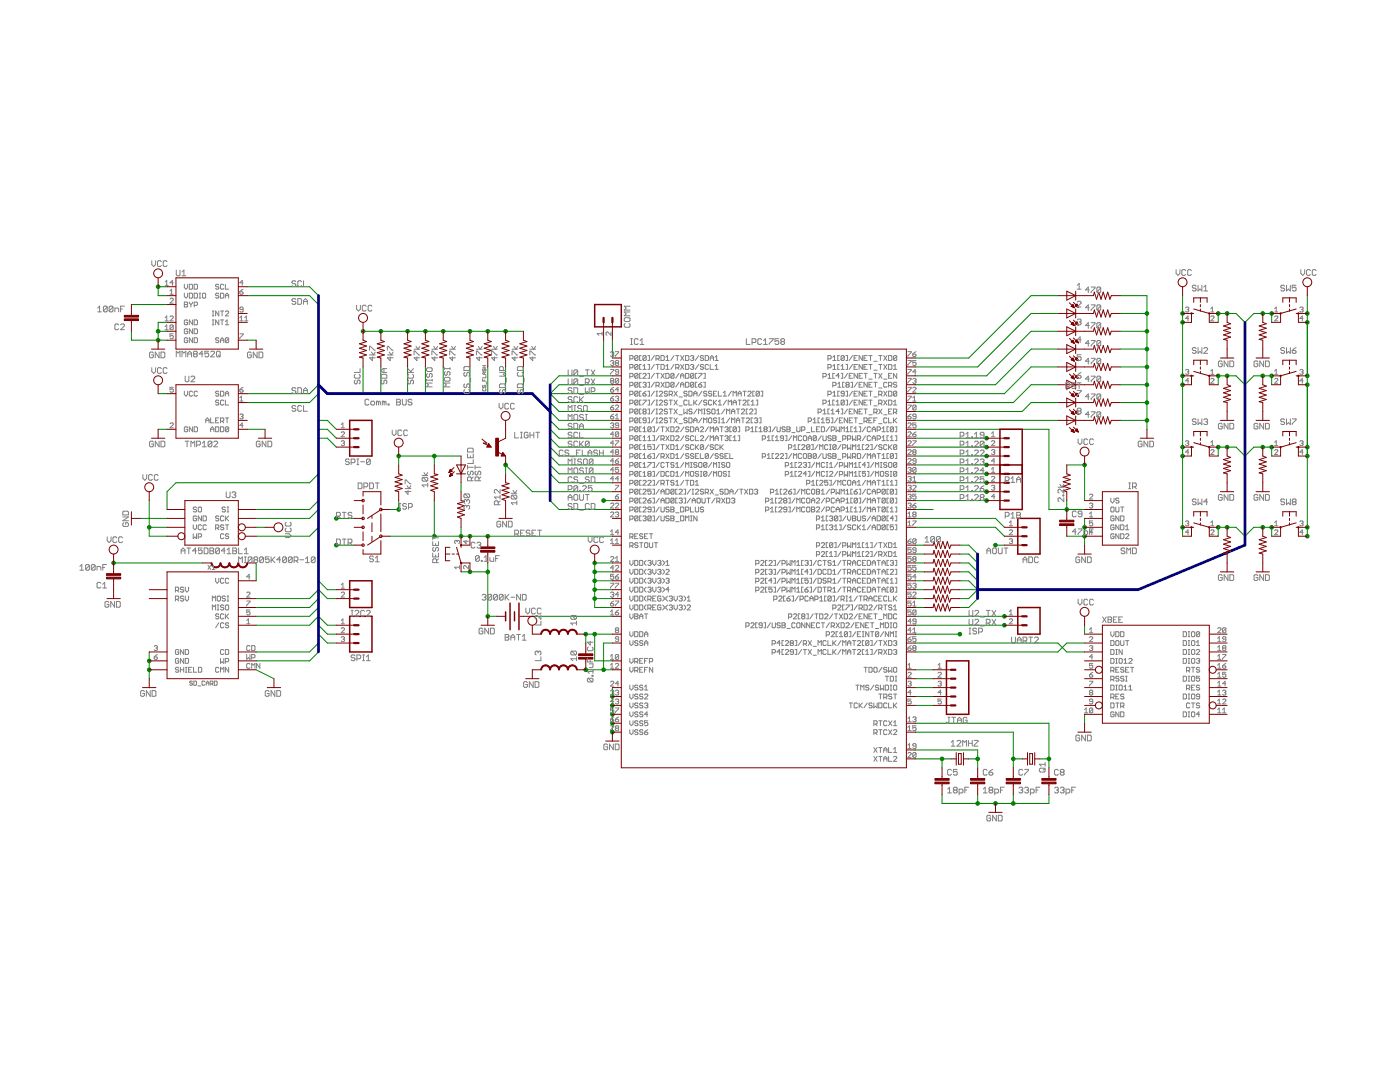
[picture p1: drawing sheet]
<svg xmlns="http://www.w3.org/2000/svg" width="279mm" height="216mm" viewBox="0 0 279 216" stroke-linecap="round" stroke-linejoin="round" font-family="sans-serif">
<g fill="#008000" stroke="#008000" stroke-width=".2">
<path d="M188 151.4h1.8z"/>
<path d="M188 151.4v1.8z"/>
<path d="M182.7 151.4h5.3z"/>
<path d="M193.3 151.4h1.8z"/>
<path d="M195.1 151.4v1.8z"/>
<path d="M182.7 149.6h12.4z"/>
<path d="M195.1 149.6v1.8z"/>
<path d="M93.8 107h3.5z"/>
<path d="M97.3 107h24.9z"/>
<path d="M77.8 107h8.9z"/>
<path d="M86.7 107h5.3z"/>
<path d="M92 107h1.8z"/>
<path d="M92 105.2v1.8z"/>
<path d="M86.7 99.9v7.1z"/>
<path d="M188 158.5v1.8z"/>
<path d="M195.1 158.5v1.8z"/>
<path d="M188 160.3h7.1z"/>
<path d="M202.2 158.5v1.8z"/>
<path d="M195.1 160.3h3.6z"/>
<path d="M198.7 160.3h3.5z"/>
<path d="M209.3 158.5v1.8z"/>
<path d="M202.2 160.3h7.1z"/>
<path d="M122.2 137.2v1.8z"/>
<path d="M122.2 139v1.8z"/>
<path d="M122.2 140.8v1.7z"/>
<path d="M122.2 144.3v1.8z"/>
<path d="M122.2 142.5v1.8z"/>
<path d="M216.5 142.5v1.8z"/>
<path d="M49.3 67.9h1.8z"/>
<path d="M31.6 67.9h1.7z"/>
<path d="M31.6 66.1h1.7z"/>
<path d="M31.6 66.1v1.8z"/>
<path d="M31.6 64.3v1.8z"/>
<path d="M31.6 64.3h1.7z"/>
<path d="M26.2 66.1v1.8z"/>
<path d="M26.2 67.9h5.4z"/>
<path d="M223.6 83.9h5.3z"/>
<path d="M228.9 83.9v1.8z"/>
<path d="M223.6 80.3h5.3z"/>
<path d="M228.9 80.3v3.6z"/>
<path d="M223.6 76.8h5.3z"/>
<path d="M228.9 76.8v3.5z"/>
<path d="M223.6 73.2h5.3z"/>
<path d="M228.9 73.2v3.6z"/>
<path d="M223.6 69.7h5.3z"/>
<path d="M228.9 69.7v3.5z"/>
<path d="M223.6 66.1h5.3z"/>
<path d="M228.9 66.1v3.6z"/>
<path d="M223.6 62.5h5.3z"/>
<path d="M228.9 62.5v3.6z"/>
<path d="M223.6 59h5.3z"/>
<path d="M228.9 59v3.5z"/>
<path d="M51.1 133.6l3.6 1.8z"/>
<path d="M29.8 133.6v1.8z"/>
<path d="M29.8 131.9v1.7z"/>
<path d="M29.8 130.1v1.8z"/>
<path d="M31.6 85.7h1.7z"/>
<path d="M216.5 105.2v1.8z"/>
<path d="M216.5 103.4v1.8z"/>
<path d="M216.5 107v1.8z"/>
<path d="M212.9 107h3.6z"/>
<path d="M97.3 114.1v8.9z"/>
<path d="M97.3 112.3v1.8z"/>
<path d="M97.3 123h1.8z"/>
<path d="M92 114.1h1.8z"/>
<path d="M93.8 114.1h3.5z"/>
<path d="M49.3 85.7h3.6z"/>
<path d="M28 103.4h5.3z"/>
<path d="M118.7 112.3h3.5z"/>
<path d="M118.7 114.1h3.5z"/>
<path d="M118.7 112.3v1.8z"/>
<path d="M118.7 115.9h3.5z"/>
<path d="M118.7 114.1v1.8z"/>
<path d="M118.7 117.7h3.5z"/>
<path d="M118.7 115.9v1.8z"/>
<path d="M118.7 119.4h3.5z"/>
<path d="M118.7 117.7v1.7z"/>
<path d="M118.7 121.2h3.5z"/>
<path d="M118.7 119.4v1.8z"/>
<path d="M216.5 124.8v1.7z"/>
<path d="M31.6 59h1.7z"/>
<path d="M31.6 57.2v1.8z"/>
<path d="M31.6 57.2h1.7z"/>
<path d="M72.5 66.1h3.5z"/>
<path d="M76 66.1h5.3z"/>
<path d="M81.3 66.1h3.6z"/>
<path d="M84.9 66.1h3.6z"/>
<path d="M88.5 66.1h5.3z"/>
<path d="M93.8 66.1h3.5z"/>
<path d="M97.3 66.1h3.6z"/>
<path d="M100.9 66.1h3.6z"/>
<path d="M79.6 91v1.8z"/>
<path d="M86.7 91h5.3z"/>
<path d="M86.7 91v1.8z"/>
<path d="M79.6 91h7.1z"/>
<path d="M236 59v3.5z"/>
<path d="M236 62.5v1.8z"/>
<path d="M236 64.3v10.7z"/>
<path d="M236 75v1.8z"/>
<path d="M236 76.8v12.4z"/>
<path d="M236 89.2v1.8z"/>
<path d="M236 91v14.2z"/>
<path d="M236 105.2v1.8z"/>
<path d="M260.9 59v3.5z"/>
<path d="M260.9 62.5v1.8z"/>
<path d="M260.9 64.3v10.7z"/>
<path d="M260.9 75v1.8z"/>
<path d="M260.9 76.8v12.4z"/>
<path d="M260.9 89.2v1.8z"/>
<path d="M260.9 91v14.2z"/>
<path d="M260.9 105.2v1.8z"/>
<path d="M31.6 78.5h1.7z"/>
<path d="M212.9 92.8h3.6z"/>
<path d="M216.5 92.8v7.1z"/>
<path d="M22.7 112.3h17.7z"/>
<path d="M29.8 105.2h3.5z"/>
<path d="M29.8 99.9v5.3z"/>
<path d="M29.8 107h3.5z"/>
<path d="M29.8 105.2v1.8z"/>
<path d="M51.1 105.2h1.8z"/>
<path d="M182.7 144.3h26.6z"/>
<path d="M209.3 144.3v7.1z"/>
<path d="M209.3 151.4v1.8z"/>
<path d="M207.6 151.4h1.7z"/>
<path d="M182.7 146.1h19.5z"/>
<path d="M202.2 146.1v5.3z"/>
<path d="M202.2 151.4v1.8z"/>
<path d="M202.2 151.4h1.8z"/>
<path d="M92 96.3v1.8z"/>
<path d="M109.8 78.5l1.8-1.7z"/>
<path d="M111.6 76.8h10.6z"/>
<path d="M109.8 76.8l1.8-1.8z"/>
<path d="M111.6 75h10.6z"/>
<path d="M182.7 126.5h8.9z"/>
<path d="M77.8 101.7h1.8z"/>
<path d="M79.6 99.9v1.8z"/>
<path d="M100.9 92.8v1.8z"/>
<path d="M106.2 98.1h16z"/>
<path d="M100.9 92.8l5.3 5.3z"/>
<path d="M118.7 126.5h3.5z"/>
<path d="M116.9 126.5h1.8z"/>
<path d="M116.9 126.5v1.8z"/>
<path d="M118.7 131.9h3.5z"/>
<path d="M118.7 126.5v5.4z"/>
<path d="M120.5 133.6h1.7z"/>
<path d="M116.9 133.6h3.6z"/>
<path d="M120.5 128.3h1.7z"/>
<path d="M120.5 128.3v5.3z"/>
<path d="M182.7 98.1h14.2z"/>
<path d="M106.2 123h16z"/>
<path d="M182.7 96.3h14.2z"/>
<path d="M182.7 99.9h14.2z"/>
<path d="M182.7 89.2h14.2z"/>
<path d="M182.7 87.4h14.2z"/>
<path d="M182.7 92.8h14.2z"/>
<path d="M182.7 94.6h14.2z"/>
<path d="M182.7 91h14.2z"/>
<path d="M182.7 128.3h28.4z"/>
<path d="M211.1 128.3l1.8 1.8z"/>
<path d="M212.9 130.1h3.6z"/>
<path d="M182.7 130.1h28.4z"/>
<path d="M211.1 130.1l1.8-1.8z"/>
<path d="M212.9 128.3h3.6z"/>
<path d="M182.7 123h17.7z"/>
<path d="M182.7 124.8h17.7z"/>
<path d="M67.1 108.8h3.6z"/>
<path d="M67.1 103.4h3.6z"/>
<path d="M109.8 83.9l1.8 1.8z"/>
<path d="M111.6 85.7h10.6z"/>
<path d="M49.3 59h12.5z"/>
<path d="M61.8 59l1.8 1.8z"/>
<path d="M76 73.2v5.3z"/>
<path d="M63.6 76.8l-1.8 1.7z"/>
<path d="M49.3 78.5h12.5z"/>
<path d="M65.3 117.7h1.8z"/>
<path d="M63.6 115.9l1.7 1.8z"/>
<path d="M109.8 85.7l1.8 1.7z"/>
<path d="M111.6 87.4h10.6z"/>
<path d="M49.3 57.2h12.5z"/>
<path d="M61.8 57.2l1.8 1.8z"/>
<path d="M72.5 73.2v5.3z"/>
<path d="M63.6 78.5l-1.8 1.8z"/>
<path d="M49.3 80.3h12.5z"/>
<path d="M65.3 119.4h1.8z"/>
<path d="M63.6 117.7l1.7 1.7z"/>
<path d="M109.8 78.5l1.8 1.8z"/>
<path d="M111.6 80.3h10.6z"/>
<path d="M81.3 73.2v5.3z"/>
<path d="M61.8 123l1.8-1.8z"/>
<path d="M51.1 123h10.7z"/>
<path d="M65.3 124.8h1.8z"/>
<path d="M63.6 123l1.7 1.8z"/>
<path d="M63.6 101.7l-1.8 1.7z"/>
<path d="M51.1 103.4h10.7z"/>
<path d="M109.8 80.3l1.8 1.8z"/>
<path d="M111.6 82.1h10.6z"/>
<path d="M84.9 73.2v5.3z"/>
<path d="M63.6 119.4l-1.8 1.8z"/>
<path d="M51.1 121.2h10.7z"/>
<path d="M65.3 126.5h1.8z"/>
<path d="M63.6 124.8l1.7 1.7z"/>
<path d="M63.6 94.6l-1.8 1.7z"/>
<path d="M35.1 96.3h26.7z"/>
<path d="M35.1 96.3l-1.8 1.8z"/>
<path d="M33.3 98.1v3.6z"/>
<path d="M109.8 82.1l1.8 1.8z"/>
<path d="M111.6 83.9h10.6z"/>
<path d="M88.5 73.2v5.3z"/>
<path d="M63.6 117.7l-1.8 1.7z"/>
<path d="M51.1 119.4h10.7z"/>
<path d="M65.3 128.3h1.8z"/>
<path d="M63.6 126.5l1.7 1.8z"/>
<path d="M63.6 99.9l-1.8 1.8z"/>
<path d="M51.1 101.7h10.7z"/>
<path d="M26.2 60.8h7.1z"/>
<path d="M61.8 124.8l1.8-1.8z"/>
<path d="M51.1 124.8h10.7z"/>
<path d="M93.8 73.2v5.3z"/>
<path d="M109.8 94.6l1.8 1.7z"/>
<path d="M111.6 96.3h10.6z"/>
<path d="M97.3 73.2v5.3z"/>
<path d="M109.8 89.2l1.8 1.8z"/>
<path d="M111.6 91h10.6z"/>
<path d="M63.6 105.2l-1.8 1.8z"/>
<path d="M51.1 107h10.7z"/>
<path d="M63.6 130.1l-1.8 1.8z"/>
<path d="M51.1 131.9h10.7z"/>
<path d="M100.9 73.2v5.3z"/>
<path d="M109.8 78.5h12.4z"/>
<path d="M109.8 99.9l1.8 1.8z"/>
<path d="M111.6 101.7h10.6z"/>
<path d="M63.6 128.3l-1.8 1.8z"/>
<path d="M51.1 130.1h10.7z"/>
<path d="M104.5 73.2v5.3z"/>
<path d="M182.7 71.4h10.6z"/>
<path d="M193.3 71.4l12.5-12.4z"/>
<path d="M205.8 59h5.3z"/>
<path d="M182.7 73.2h12.4z"/>
<path d="M195.1 73.2l10.7-10.7z"/>
<path d="M205.8 62.5h5.3z"/>
<path d="M182.7 75h14.2z"/>
<path d="M196.9 75l8.9-8.9z"/>
<path d="M205.8 66.1h5.3z"/>
<path d="M182.7 76.8h16z"/>
<path d="M198.7 76.8l7.1-7.1z"/>
<path d="M205.8 69.7h5.3z"/>
<path d="M182.7 78.5h17.7z"/>
<path d="M200.4 78.5l5.4-5.3z"/>
<path d="M205.8 73.2h5.3z"/>
<path d="M182.7 80.3h19.5z"/>
<path d="M202.2 80.3l3.6-3.5z"/>
<path d="M205.8 76.8h5.3z"/>
<path d="M182.7 82.1h21.3z"/>
<path d="M204 82.1l1.8-1.8z"/>
<path d="M205.8 80.3h5.3z"/>
<path d="M182.7 83.9h28.4z"/>
<path d="M182.7 108.8h1.7z"/>
<path d="M182.7 110.6h1.7z"/>
<path d="M182.7 112.3h1.7z"/>
<path d="M182.7 114.1h1.7z"/>
<path d="M182.7 115.9h1.7z"/>
<path d="M182.7 117.7h1.7z"/>
<path d="M182.7 119.4h1.7z"/>
<path d="M182.7 121.2h1.7z"/>
<path d="M193.3 108.8l1.8 1.8z"/>
<path d="M191.6 108.8h1.7z"/>
<path d="M246.7 62.5l1.8 1.8z"/>
<path d="M244.9 62.5h1.8z"/>
<path d="M243.1 62.5h1.8z"/>
<path d="M243.1 62.5v1.8z"/>
<path d="M193.3 110.6l1.8 1.7z"/>
<path d="M191.6 110.6h1.7z"/>
<path d="M246.7 75l1.8 1.8z"/>
<path d="M244.9 75h1.8z"/>
<path d="M243.1 75h1.8z"/>
<path d="M243.1 75v1.8z"/>
<path d="M193.3 112.3l1.8 1.8z"/>
<path d="M191.6 112.3h1.7z"/>
<path d="M246.7 89.2l1.8 1.8z"/>
<path d="M244.9 89.2h1.8z"/>
<path d="M243.1 89.2h1.8z"/>
<path d="M243.1 89.2v1.8z"/>
<path d="M193.3 114.1l1.8 1.8z"/>
<path d="M191.6 114.1h1.7z"/>
<path d="M246.7 105.2l1.8 1.8z"/>
<path d="M244.9 105.2h1.8z"/>
<path d="M243.1 105.2h1.8z"/>
<path d="M243.1 105.2v1.8z"/>
<path d="M193.3 115.9l1.8 1.8z"/>
<path d="M191.6 115.9h1.7z"/>
<path d="M248.5 64.3l1.7-1.8z"/>
<path d="M250.2 62.5h1.8z"/>
<path d="M252 62.5h1.8z"/>
<path d="M253.8 62.5v1.8z"/>
<path d="M191.6 117.7h3.5z"/>
<path d="M248.5 76.8l1.7-1.8z"/>
<path d="M250.2 75h1.8z"/>
<path d="M252 75h1.8z"/>
<path d="M253.8 75v1.8z"/>
<path d="M195.1 117.7l-1.8 1.7z"/>
<path d="M191.6 119.4h1.7z"/>
<path d="M248.5 91l1.7-1.8z"/>
<path d="M250.2 89.2h1.8z"/>
<path d="M252 89.2h1.8z"/>
<path d="M253.8 89.2v1.8z"/>
<path d="M195.1 119.4l-1.8 1.8z"/>
<path d="M191.6 121.2h1.7z"/>
<path d="M248.5 107l1.7-1.8z"/>
<path d="M250.2 105.2h1.8z"/>
<path d="M252 105.2h1.8z"/>
<path d="M253.8 105.2v1.8z"/>
<path d="M109.8 87.4l1.8 1.8z"/>
<path d="M111.6 89.2h10.6z"/>
<path d="M63.6 83.9h1.7z"/>
<path d="M65.3 83.9l1.8 1.8z"/>
<path d="M109.8 91l1.8 1.8z"/>
<path d="M111.6 92.8h10.6z"/>
<path d="M63.6 85.7h1.7z"/>
<path d="M65.3 85.7l1.8 1.7z"/>
<path d="M109.8 92.8l1.8 1.8z"/>
<path d="M111.6 94.6h10.6z"/>
<path d="M63.6 87.4h1.7z"/>
<path d="M65.3 87.4l1.8 1.8z"/>
<path d="M212.9 101.7h3.6z"/>
<path d="M212.9 99.9v1.8z"/>
<path d="M182.7 85.7h26.6z"/>
<path d="M209.3 85.7v16z"/>
<path d="M209.3 101.7h3.6z"/>
<path d="M51.1 112.3v3.6z"/>
<path d="M182.7 133.6h3.5z"/>
<path d="M182.7 135.4h3.5z"/>
<path d="M182.7 137.2h3.5z"/>
<path d="M182.7 139h3.5z"/>
<path d="M182.7 140.8h3.5z"/>
<path d="M122.2 67.9v3.5z"/>
<path d="M120.5 73.2h1.7z"/>
<path d="M120.5 67.9v5.3z"/>
<path d="M182.7 103.4h16z"/>
<path d="M198.7 103.4l1.7 1.8z"/>
<path d="M198.7 108.8h1.7z"/>
<path d="M120.5 99.9h1.7z"/>
<path d="M198.7 105.2l1.7 1.8z"/>
<path d="M182.7 105.2h16z"/>
<path d="M182.7 101.7h3.5z"/>
<circle cx="188" cy="151.4" r=".36"/>
<circle cx="195.1" cy="151.4" r=".36"/>
<circle cx="97.3" cy="107" r=".36"/>
<circle cx="86.7" cy="107" r=".36"/>
<circle cx="92" cy="107" r=".36"/>
<circle cx="93.8" cy="107" r=".36"/>
<circle cx="198.7" cy="160.3" r=".36"/>
<circle cx="195.1" cy="160.3" r=".36"/>
<circle cx="202.2" cy="160.3" r=".36"/>
<circle cx="122.2" cy="139" r=".36"/>
<circle cx="122.2" cy="140.8" r=".36"/>
<circle cx="122.2" cy="142.5" r=".36"/>
<circle cx="122.2" cy="144.3" r=".36"/>
<circle cx="122.2" cy="146.1" r=".36"/>
<circle cx="31.6" cy="67.9" r=".36"/>
<circle cx="31.6" cy="66.1" r=".36"/>
<circle cx="228.9" cy="62.5" r=".36"/>
<circle cx="228.9" cy="66.1" r=".36"/>
<circle cx="228.9" cy="69.7" r=".36"/>
<circle cx="228.9" cy="73.2" r=".36"/>
<circle cx="228.9" cy="76.8" r=".36"/>
<circle cx="228.9" cy="80.3" r=".36"/>
<circle cx="228.9" cy="83.9" r=".36"/>
<circle cx="29.8" cy="131.9" r=".36"/>
<circle cx="29.8" cy="133.6" r=".36"/>
<circle cx="216.5" cy="105.2" r=".36"/>
<circle cx="216.5" cy="107" r=".36"/>
<circle cx="93.8" cy="114.1" r=".36"/>
<circle cx="97.3" cy="114.1" r=".36"/>
<circle cx="97.3" cy="123" r=".36"/>
<circle cx="118.7" cy="112.3" r=".36"/>
<circle cx="118.7" cy="114.1" r=".36"/>
<circle cx="118.7" cy="115.9" r=".36"/>
<circle cx="118.7" cy="117.7" r=".36"/>
<circle cx="118.7" cy="119.4" r=".36"/>
<circle cx="31.6" cy="57.2" r=".36"/>
<circle cx="72.5" cy="66.1" r=".36"/>
<circle cx="76" cy="66.1" r=".36"/>
<circle cx="81.3" cy="66.1" r=".36"/>
<circle cx="84.9" cy="66.1" r=".36"/>
<circle cx="88.5" cy="66.1" r=".36"/>
<circle cx="93.8" cy="66.1" r=".36"/>
<circle cx="97.3" cy="66.1" r=".36"/>
<circle cx="100.9" cy="66.1" r=".36"/>
<circle cx="79.6" cy="91" r=".36"/>
<circle cx="86.7" cy="91" r=".36"/>
<circle cx="236" cy="91" r=".36"/>
<circle cx="236" cy="89.2" r=".36"/>
<circle cx="236" cy="62.5" r=".36"/>
<circle cx="236" cy="64.3" r=".36"/>
<circle cx="236" cy="75" r=".36"/>
<circle cx="236" cy="76.8" r=".36"/>
<circle cx="236" cy="105.2" r=".36"/>
<circle cx="260.9" cy="62.5" r=".36"/>
<circle cx="260.9" cy="64.3" r=".36"/>
<circle cx="260.9" cy="75" r=".36"/>
<circle cx="260.9" cy="76.8" r=".36"/>
<circle cx="260.9" cy="89.2" r=".36"/>
<circle cx="260.9" cy="91" r=".36"/>
<circle cx="260.9" cy="105.2" r=".36"/>
<circle cx="260.9" cy="107" r=".36"/>
<circle cx="216.5" cy="92.8" r=".36"/>
<circle cx="22.7" cy="112.3" r=".36"/>
<circle cx="29.8" cy="105.2" r=".36"/>
<circle cx="209.3" cy="151.4" r=".36"/>
<circle cx="202.2" cy="151.4" r=".36"/>
<circle cx="191.6" cy="126.5" r=".36"/>
<circle cx="79.6" cy="101.7" r=".36"/>
<circle cx="100.9" cy="92.8" r=".36"/>
<circle cx="116.9" cy="126.5" r=".36"/>
<circle cx="118.7" cy="126.5" r=".36"/>
<circle cx="120.5" cy="133.6" r=".36"/>
<circle cx="116.9" cy="133.6" r=".36"/>
<circle cx="196.9" cy="98.1" r=".36"/>
<circle cx="196.9" cy="96.3" r=".36"/>
<circle cx="196.9" cy="99.9" r=".36"/>
<circle cx="196.9" cy="89.2" r=".36"/>
<circle cx="196.9" cy="87.4" r=".36"/>
<circle cx="196.9" cy="92.8" r=".36"/>
<circle cx="196.9" cy="94.6" r=".36"/>
<circle cx="196.9" cy="91" r=".36"/>
<circle cx="200.4" cy="123" r=".36"/>
<circle cx="200.4" cy="124.8" r=".36"/>
<circle cx="67.1" cy="108.8" r=".36"/>
<circle cx="67.1" cy="103.4" r=".36"/>
<circle cx="243.1" cy="62.5" r=".36"/>
<circle cx="244.9" cy="62.5" r=".36"/>
<circle cx="244.9" cy="75" r=".36"/>
<circle cx="243.1" cy="75" r=".36"/>
<circle cx="244.9" cy="89.2" r=".36"/>
<circle cx="243.1" cy="89.2" r=".36"/>
<circle cx="244.9" cy="105.2" r=".36"/>
<circle cx="243.1" cy="105.2" r=".36"/>
<circle cx="253.8" cy="62.5" r=".36"/>
<circle cx="252" cy="62.5" r=".36"/>
<circle cx="253.8" cy="75" r=".36"/>
<circle cx="252" cy="75" r=".36"/>
<circle cx="253.8" cy="89.2" r=".36"/>
<circle cx="252" cy="89.2" r=".36"/>
<circle cx="253.8" cy="105.2" r=".36"/>
<circle cx="252" cy="105.2" r=".36"/>
<circle cx="212.9" cy="101.7" r=".36"/>
<circle cx="198.7" cy="108.8" r=".36"/>
<circle cx="120.5" cy="99.9" r=".36"/>
</g>
<g fill="#000080" stroke="#000080" stroke-width=".55">
<path d="M109.8 76.8v5.3z"/>
<path d="M109.8 82.1v17.8z"/>
<path d="M106.2 78.5l3.6 3.6z"/>
<path d="M65.3 78.5h40.9z"/>
<path d="M63.6 76.8l1.7 1.7z"/>
<path d="M63.6 76.8v53.3z"/>
<path d="M63.6 59v17.8z"/>
<path d="M195.1 110.6v7.1z"/>
<path d="M195.1 117.7v1.7z"/>
<path d="M195.1 117.7h32z"/>
<path d="M227.1 117.7l21.4-8.9z"/>
<path d="M248.5 64.3v44.5z"/>
</g>
<g fill="#800000" stroke="#800000" stroke-width=".2">
<path d="M192.3 151.4h1z"/>
<path d="M189.8 151.4h1z"/>
<path d="M191.3 150.4v2.1z"/>
<path d="M191.3 152.5h.5z"/>
<path d="M191.8 150.4v2.1z"/>
<path d="M191.3 150.4h.5z"/>
<path d="M192.3 150.2v2.5z"/>
<path d="M190.8 150.2v2.5z"/>
<path d="M188 153.2v1.8z"/>
<path d="M188 156.8v1.7z"/>
<path d="M188 155v.3z"/>
<path d="M188 156.4v.4z"/>
<path d="M195.1 153.2v1.8z"/>
<path d="M195.1 156.8v1.7z"/>
<path d="M195.1 155v.3z"/>
<path d="M195.1 156.4v.4z"/>
<path d="M92 112.3v1.8z"/>
<path d="M92 107v1.8z"/>
<path d="M93.8 107v1.8z"/>
<path d="M93.8 112.3v1.8z"/>
<path d="M92 108.8v.4z"/>
<path d="M88.9 109.2h.9z"/>
<path d="M88.9 111.9h.9z"/>
<path d="M88.9 109.2v1.4z"/>
<path d="M88.9 110.6v1.3z"/>
<path d="M90.2 110.6h.5z"/>
<path d="M91.1 110.6h.5z"/>
<path d="M88.9 110.6h.9z"/>
<path d="M92 108.8h1.8z"/>
<path d="M92 112.3h1.8z"/>
<path d="M91.1 109.2l.9 3.1z"/>
<path d="M97.3 110.6v1.7z"/>
<path d="M97.3 107v1.8z"/>
<path d="M97.3 110.2v.4z"/>
<path d="M97.3 108.8v.3z"/>
<path d="M97.3 123v1.8z"/>
<path d="M96 124.8h2.7z"/>
<path d="M198.7 160.3v1.8z"/>
<path d="M197.3 162.1h2.7z"/>
<path d="M206.5 151.4h1.1z"/>
<path d="M204 151.4h1.1z"/>
<path d="M205.5 150.4v2.1z"/>
<path d="M205.5 152.5h.6z"/>
<path d="M206.1 150.4v2.1z"/>
<path d="M205.5 150.4h.6z"/>
<path d="M206.5 150.2v2.5z"/>
<path d="M205.1 150.2v2.5z"/>
<path d="M202.2 153.2v1.8z"/>
<path d="M202.2 156.8v1.7z"/>
<path d="M202.2 155v.3z"/>
<path d="M202.2 156.4v.4z"/>
<path d="M209.3 153.2v1.8z"/>
<path d="M209.3 156.8v1.7z"/>
<path d="M209.3 155v.3z"/>
<path d="M209.3 156.4v.4z"/>
<path d="M86.7 92.8v1.8z"/>
<path d="M86.7 98.1v1.8z"/>
<path d="M86 97.8l.7 .3z"/>
<path d="M86 97.8l1.4-.4z"/>
<path d="M86 96.9l1.4 .5z"/>
<path d="M86 96.9l1.4-.4z"/>
<path d="M86 96.1l1.4 .4z"/>
<path d="M86 96.1l1.4-.5z"/>
<path d="M86 95.2l1.4 .4z"/>
<path d="M86 95.2l1.4-.5z"/>
<path d="M86.7 94.6l.7 .1z"/>
<path d="M92.9 92.8l-.9 1.8z"/>
<path d="M91.1 92.8l.9 1.8z"/>
<path d="M92 94.6h.9z"/>
<path d="M91.1 94.6h.9z"/>
<path d="M92 94.6v1.7z"/>
<path d="M92 91v1.8z"/>
<path d="M92 92.8h.9z"/>
<path d="M91.1 92.8h.9z"/>
<path d="M92 92.8v1.8z"/>
<path d="M89.6 94.3l1-1z"/>
<path d="M90.7 94.1l-1 1z"/>
<path d="M89.9 93.7l-.3 .6z"/>
<path d="M89.9 93.7l.3 .3z"/>
<path d="M89.6 94.3l.6-.3z"/>
<path d="M89.6 94.2h.3z"/>
<path d="M89.7 94.1h.3z"/>
<path d="M89.7 94h.5z"/>
<path d="M89.8 93.9h.3z"/>
<path d="M89.8 93.8h.2z"/>
<path d="M90 94.5l-.3 .6z"/>
<path d="M90 94.5l.3 .3z"/>
<path d="M89.7 95.1l.6-.3z"/>
<path d="M89.7 95h.2z"/>
<path d="M89.8 94.9h.2z"/>
<path d="M89.8 94.8h.4z"/>
<path d="M89.8 94.8h.5z"/>
<path d="M89.9 94.7h.3z"/>
<path d="M89.9 94.6h.2z"/>
<path d="M92 98.1v1.8z"/>
<path d="M92 103.4v1.8z"/>
<path d="M91.3 103.2l.7 .2z"/>
<path d="M91.3 103.2l1.4-.5z"/>
<path d="M91.3 102.3l1.4 .4z"/>
<path d="M91.3 102.3l1.4-.5z"/>
<path d="M91.3 101.4l1.4 .4z"/>
<path d="M91.3 101.4l1.4-.5z"/>
<path d="M91.3 100.5l1.4 .4z"/>
<path d="M91.3 100.5l1.4-.4z"/>
<path d="M92 99.9l.7 .2z"/>
<path d="M116.9 128.3v1.8z"/>
<path d="M116.9 131.9v1.7z"/>
<path d="M116.9 130.1v.4z"/>
<path d="M116.9 131.5v.4z"/>
<path d="M99.1 123h1.8z"/>
<path d="M104.5 123h1.7z"/>
<path d="M103.7 123h.8z"/>
<path d="M70.7 108.8h1.8z"/>
<path d="M76 107h1.8z"/>
<path d="M70.7 105.2h1.8z"/>
<path d="M70.7 103.4h1.8z"/>
<path d="M76 101.7h1.8z"/>
<path d="M70.7 99.9h1.8z"/>
<path d="M73.3 108.8l2.5-1.6z"/>
<path d="M73.3 103.4l2.5-1.6z"/>
<path d="M72.5 109.7v.9z"/>
<path d="M72.5 110.6h3.5z"/>
<path d="M76 107.9v2.7z"/>
<path d="M76 102.6v3.5z"/>
<path d="M76 98.1v2.7z"/>
<path d="M72.5 98.1h3.5z"/>
<path d="M72.5 98.1v.9z"/>
<path d="M72.5 100.8v1.8z"/>
<path d="M72.5 106.1v1.8z"/>
<path d="M74.2 107v1.1z"/>
<path d="M74.2 104.3v1.8z"/>
<path d="M74.2 102.9v.5z"/>
<path d="M180.9 137.2h1.8z"/>
<path d="M180.9 139h1.8z"/>
<path d="M122.2 115.9h1.8z"/>
<path d="M180.9 114.1h1.8z"/>
<path d="M122.2 114.1h1.8z"/>
<path d="M180.9 126.5h1.8z"/>
<path d="M122.2 128.3h1.8z"/>
<path d="M122.2 131.9h1.8z"/>
<path d="M122.2 108.8h1.8z"/>
<path d="M122.2 133.6h1.8z"/>
<path d="M180.9 144.3h1.8z"/>
<path d="M122.2 107h1.8z"/>
<path d="M180.9 146.1h1.8z"/>
<path d="M122.2 123h1.8z"/>
<path d="M180.9 105.2h1.8z"/>
<path d="M180.9 103.4h1.8z"/>
<path d="M122.2 103.4h1.8z"/>
<path d="M122.2 137.2h1.8z"/>
<path d="M180.9 85.7h1.8z"/>
<path d="M180.9 87.4h1.8z"/>
<path d="M180.9 89.2h1.8z"/>
<path d="M180.9 91h1.8z"/>
<path d="M180.9 92.8h1.8z"/>
<path d="M180.9 94.6h1.8z"/>
<path d="M180.9 96.3h1.8z"/>
<path d="M180.9 98.1h1.8z"/>
<path d="M122.2 139h1.8z"/>
<path d="M122.2 119.4h1.8z"/>
<path d="M180.9 99.9h1.8z"/>
<path d="M180.9 101.7h1.8z"/>
<path d="M122.2 71.4h1.8z"/>
<path d="M122.2 73.2h1.8z"/>
<path d="M122.2 140.8h1.8z"/>
<path d="M122.2 96.3h1.8z"/>
<path d="M122.2 94.6h1.8z"/>
<path d="M122.2 92.8h1.8z"/>
<path d="M122.2 89.2h1.8z"/>
<path d="M122.2 91h1.8z"/>
<path d="M180.9 124.8h1.8z"/>
<path d="M180.9 123h1.8z"/>
<path d="M180.9 121.2h1.8z"/>
<path d="M180.9 119.4h1.8z"/>
<path d="M180.9 117.7h1.8z"/>
<path d="M180.9 115.9h1.8z"/>
<path d="M122.2 126.5h1.8z"/>
<path d="M122.2 98.1h1.8z"/>
<path d="M122.2 142.5h1.8z"/>
<path d="M180.9 112.3h1.8z"/>
<path d="M122.2 80.3h1.8z"/>
<path d="M122.2 78.5h1.8z"/>
<path d="M180.9 128.3h1.8z"/>
<path d="M122.2 144.3h1.8z"/>
<path d="M122.2 121.2h1.8z"/>
<path d="M180.9 130.1h1.8z"/>
<path d="M180.9 83.9h1.8z"/>
<path d="M180.9 78.5h1.8z"/>
<path d="M180.9 82.1h1.8z"/>
<path d="M180.9 80.3h1.8z"/>
<path d="M180.9 76.8h1.8z"/>
<path d="M180.9 75h1.8z"/>
<path d="M180.9 73.2h1.8z"/>
<path d="M180.9 71.4h1.8z"/>
<path d="M122.2 117.7h1.8z"/>
<path d="M122.2 146.1h1.8z"/>
<path d="M180.9 133.6h1.8z"/>
<path d="M180.9 135.4h1.8z"/>
<path d="M180.9 149.6h1.8z"/>
<path d="M180.9 151.4h1.8z"/>
<path d="M122.2 112.3h1.8z"/>
<path d="M122.2 101.7h1.8z"/>
<path d="M122.2 85.7h1.8z"/>
<path d="M122.2 87.4h1.8z"/>
<path d="M122.2 99.9h1.8z"/>
<path d="M180.9 140.8h1.8z"/>
<path d="M180.9 110.6h1.8z"/>
<path d="M180.9 108.8h1.8z"/>
<path d="M122.2 83.9h1.8z"/>
<path d="M122.2 82.1h1.8z"/>
<path d="M122.2 75h1.8z"/>
<path d="M122.2 76.8h1.8z"/>
<path d="M124 69.7h56.9z"/>
<path d="M180.9 69.7v83.5z"/>
<path d="M124 153.2h56.9z"/>
<path d="M124 69.7v83.5z"/>
<path d="M122.2 146.1v1.8z"/>
<path d="M120.9 147.9h2.6z"/>
<path d="M118.7 110.6v1.7z"/>
<path d="M106.2 133.6v1.8z"/>
<path d="M104.9 135.4h2.7z"/>
<path d="M106.2 124.8v1.7z"/>
<path d="M33.3 59h1.8z"/>
<path d="M33.3 60.8h1.8z"/>
<path d="M47.6 57.2h1.7z"/>
<path d="M33.3 67.9h1.8z"/>
<path d="M47.6 59h1.7z"/>
<path d="M47.6 67.9h1.7z"/>
<path d="M47.6 62.5h1.7z"/>
<path d="M33.3 66.1h1.8z"/>
<path d="M47.6 64.3h1.7z"/>
<path d="M33.3 64.3h1.8z"/>
<path d="M33.3 57.2h1.8z"/>
<path d="M35.1 55.4v14.3z"/>
<path d="M35.1 69.7h12.5z"/>
<path d="M47.6 55.4v14.3z"/>
<path d="M35.1 55.4h12.5z"/>
<path d="M99.5 88.2l1.4-.8z"/>
<path d="M100.4 90.3l.5 .7z"/>
<path d="M100 91h.9z"/>
<path d="M100.4 90.3l-.4 .7z"/>
<path d="M99.3 90.2l.9 .4z"/>
<path d="M100.2 90.9h.5z"/>
<path d="M100.4 90.5l.3 .4z"/>
<path d="M100.4 90.5l-.2 .3z"/>
<path d="M100.2 90.8h.3z"/>
<path d="M100.4 90.6l.1 .2z"/>
<path d="M100.9 91v1.8z"/>
<path d="M100.9 85.7v1.7z"/>
<path d="M97.5 88.5l.5 .7z"/>
<path d="M97.2 89.2h.8z"/>
<path d="M97.5 88.5l-.3 .7z"/>
<path d="M96.5 88.4l.8 .5z"/>
<path d="M97.3 89.1h.6z"/>
<path d="M97.5 88.7l.4 .4z"/>
<path d="M97.5 88.7l-.2 .3z"/>
<path d="M97.3 89h.3z"/>
<path d="M97.5 88.9l.1 .1z"/>
<path d="M96.5 88.4h.7z"/>
<path d="M96.2 87.6l1 .8z"/>
<path d="M220 124.8h21.3z"/>
<path d="M241.3 124.8v19.5z"/>
<path d="M220 144.3h21.3z"/>
<path d="M220 124.8v19.5z"/>
<path d="M216.5 126.5h3.5z"/>
<path d="M216.5 128.3h3.5z"/>
<path d="M216.5 130.1h3.5z"/>
<path d="M216.5 131.9h3.5z"/>
<path d="M216.5 133.6h2.1z"/>
<path d="M216.5 135.4h3.5z"/>
<path d="M216.5 137.2h3.5z"/>
<path d="M216.5 139h3.5z"/>
<path d="M216.5 140.8h2.1z"/>
<path d="M216.5 142.5h3.5z"/>
<path d="M241.3 142.5h3.6z"/>
<path d="M242.7 140.8h2.2z"/>
<path d="M241.3 139h3.6z"/>
<path d="M241.3 137.2h3.6z"/>
<path d="M241.3 135.4h3.6z"/>
<path d="M242.7 133.6h2.2z"/>
<path d="M241.3 131.9h3.6z"/>
<path d="M241.3 130.1h3.6z"/>
<path d="M241.3 128.3h3.6z"/>
<path d="M241.3 126.5h3.6z"/>
<path d="M216.5 144.3v1.8z"/>
<path d="M215.1 146.1h2.7z"/>
<path d="M216.5 123v1.8z"/>
<path d="M120.5 64.3v3.6z"/>
<path d="M122.2 64.3v3.6z"/>
<path d="M200.4 123h3.6z"/>
<path d="M200.4 124.8h3.6z"/>
<path d="M51.1 67.9v1.8z"/>
<path d="M49.8 69.7h2.7z"/>
<path d="M31.6 55.4v1.8z"/>
<path d="M31.6 67.9v1.8z"/>
<path d="M30.2 69.7h2.7z"/>
<path d="M72.5 71.4v1.8z"/>
<path d="M72.5 66.1v1.8z"/>
<path d="M72.5 67.9l.7 .3z"/>
<path d="M71.7 68.6l1.5-.4z"/>
<path d="M71.7 68.6l1.5 .4z"/>
<path d="M71.7 69.5l1.5-.5z"/>
<path d="M71.7 69.5l1.5 .4z"/>
<path d="M71.7 70.4l1.5-.5z"/>
<path d="M71.7 70.4l1.5 .4z"/>
<path d="M71.7 71.3l1.5-.5z"/>
<path d="M71.7 71.3l.8 .1z"/>
<path d="M76 71.4v1.8z"/>
<path d="M76 66.1v1.8z"/>
<path d="M76 67.9l.7 .3z"/>
<path d="M75.3 68.6l1.4-.4z"/>
<path d="M75.3 68.6l1.4 .4z"/>
<path d="M75.3 69.5l1.4-.5z"/>
<path d="M75.3 69.5l1.4 .4z"/>
<path d="M75.3 70.4l1.4-.5z"/>
<path d="M75.3 70.4l1.4 .4z"/>
<path d="M75.3 71.3l1.4-.5z"/>
<path d="M75.3 71.3l.7 .1z"/>
<path d="M72.5 64.3v1.8z"/>
<path d="M79.6 98.1v1.8z"/>
<path d="M79.6 92.8v1.8z"/>
<path d="M79.6 94.6l.7 .2z"/>
<path d="M78.8 95.2l1.5-.4z"/>
<path d="M78.8 95.2l1.5 .5z"/>
<path d="M78.8 96.1l1.5-.4z"/>
<path d="M78.8 96.1l1.5 .5z"/>
<path d="M78.8 97l1.5-.4z"/>
<path d="M78.8 97l1.5 .5z"/>
<path d="M78.8 97.9l1.5-.4z"/>
<path d="M78.8 97.9l.8 .2z"/>
<path d="M79.6 89.2v1.8z"/>
<path d="M26.2 64.3v1.8z"/>
<path d="M26.2 60.8v1.7z"/>
<path d="M26.2 64v.3z"/>
<path d="M26.2 62.5v.4z"/>
<path d="M186.2 133.6h3.6z"/>
<path d="M186.2 135.4h3.6z"/>
<path d="M186.2 137.2h3.6z"/>
<path d="M186.2 139h3.6z"/>
<path d="M186.2 140.8h3.6z"/>
<path d="M200.4 105.2h3.6z"/>
<path d="M200.4 107h3.6z"/>
<path d="M200.4 108.8h3.6z"/>
<path d="M100.9 94.6v1.7z"/>
<path d="M100.9 99.9v1.8z"/>
<path d="M100.2 99.6l.7 .3z"/>
<path d="M100.2 99.6l1.4-.4z"/>
<path d="M100.2 98.7l1.4 .5z"/>
<path d="M100.2 98.7l1.4-.4z"/>
<path d="M100.2 97.8l1.4 .5z"/>
<path d="M100.2 97.8l1.4-.4z"/>
<path d="M100.2 96.9l1.4 .5z"/>
<path d="M100.2 96.9l1.4-.4z"/>
<path d="M100.9 96.3l.7 .2z"/>
<path d="M100.9 101.7v1.7z"/>
<path d="M99.6 103.4h2.6z"/>
<path d="M100.9 83.9v1.8z"/>
<path d="M29.8 98.1v1.8z"/>
<path d="M81.3 71.4v1.8z"/>
<path d="M81.3 66.1v1.8z"/>
<path d="M81.3 67.9l.7 .3z"/>
<path d="M80.6 68.6l1.4-.4z"/>
<path d="M80.6 68.6l1.4 .4z"/>
<path d="M80.6 69.5l1.4-.5z"/>
<path d="M80.6 69.5l1.4 .4z"/>
<path d="M80.6 70.4l1.4-.5z"/>
<path d="M80.6 70.4l1.4 .4z"/>
<path d="M80.6 71.3l1.4-.5z"/>
<path d="M80.6 71.3l.7 .1z"/>
<path d="M84.9 71.4v1.8z"/>
<path d="M84.9 66.1v1.8z"/>
<path d="M84.9 67.9l.7 .3z"/>
<path d="M84.2 68.6l1.4-.4z"/>
<path d="M84.2 68.6l1.4 .4z"/>
<path d="M84.2 69.5l1.4-.5z"/>
<path d="M84.2 69.5l1.4 .4z"/>
<path d="M84.2 70.4l1.4-.5z"/>
<path d="M84.2 70.4l1.4 .4z"/>
<path d="M84.2 71.3l1.4-.5z"/>
<path d="M84.2 71.3l.7 .1z"/>
<path d="M88.5 71.4v1.8z"/>
<path d="M88.5 66.1v1.8z"/>
<path d="M88.5 67.9l.7 .3z"/>
<path d="M87.7 68.6l1.5-.4z"/>
<path d="M87.7 68.6l1.5 .4z"/>
<path d="M87.7 69.5l1.5-.5z"/>
<path d="M87.7 69.5l1.5 .4z"/>
<path d="M87.7 70.4l1.5-.5z"/>
<path d="M87.7 70.4l1.5 .4z"/>
<path d="M87.7 71.3l1.5-.5z"/>
<path d="M87.7 71.3l.8 .1z"/>
<path d="M212.9 58.1l1.8 .9z"/>
<path d="M212.9 59.9l1.8-.9z"/>
<path d="M214.7 58.1v.9z"/>
<path d="M214.7 59v.9z"/>
<path d="M214.7 59h1.8z"/>
<path d="M211.1 59h1.8z"/>
<path d="M212.9 58.1v.9z"/>
<path d="M212.9 59v.9z"/>
<path d="M212.9 59h1.8z"/>
<path d="M213.4 60.4l1 1z"/>
<path d="M214.2 60.3l1 1z"/>
<path d="M213.8 61.1l.6 .3z"/>
<path d="M213.8 61.1l.3-.3z"/>
<path d="M214.1 60.8l.3 .6z"/>
<path d="M214.1 61.3h.3z"/>
<path d="M214 61.2h.3z"/>
<path d="M213.8 61.1h.5z"/>
<path d="M213.9 61h.3z"/>
<path d="M214 60.9h.2z"/>
<path d="M214.6 61l.6 .3z"/>
<path d="M214.9 60.7l-.3 .3z"/>
<path d="M214.9 60.7l.3 .6z"/>
<path d="M214.9 61.2h.3z"/>
<path d="M214.8 61.1h.3z"/>
<path d="M214.6 61h.5z"/>
<path d="M214.7 61h.4z"/>
<path d="M214.7 60.9h.3z"/>
<path d="M214.8 60.8h.2z"/>
<path d="M214.9 60.7h.1z"/>
<path d="M212.9 61.7l1.8 .8z"/>
<path d="M212.9 63.4l1.8-.9z"/>
<path d="M214.7 61.7v.8z"/>
<path d="M214.7 62.5v.9z"/>
<path d="M214.7 62.5h1.8z"/>
<path d="M211.1 62.5h1.8z"/>
<path d="M212.9 61.7v.8z"/>
<path d="M212.9 62.5v.9z"/>
<path d="M212.9 62.5h1.8z"/>
<path d="M213.4 64l1 1z"/>
<path d="M214.2 63.9l1 1z"/>
<path d="M213.8 64.7l.6 .3z"/>
<path d="M213.8 64.7l.3-.4z"/>
<path d="M214.1 64.3l.3 .7z"/>
<path d="M214.2 64.9h.2z"/>
<path d="M214 64.8h.3z"/>
<path d="M213.9 64.7h.4z"/>
<path d="M213.8 64.6h.5z"/>
<path d="M213.9 64.6h.3z"/>
<path d="M214 64.5h.2z"/>
<path d="M214 64.4h.2z"/>
<path d="M214.6 64.6l.6 .3z"/>
<path d="M214.9 64.2l-.3 .4z"/>
<path d="M214.9 64.2l.3 .7z"/>
<path d="M215.1 64.8h.1z"/>
<path d="M214.9 64.7h.2z"/>
<path d="M214.7 64.6h.4z"/>
<path d="M214.6 64.6h.5z"/>
<path d="M214.7 64.5h.4z"/>
<path d="M214.8 64.4h.2z"/>
<path d="M214.8 64.3h.2z"/>
<path d="M212.9 65.2l1.8 .9z"/>
<path d="M212.9 67l1.8-.9z"/>
<path d="M214.7 65.2v.9z"/>
<path d="M214.7 66.1v.9z"/>
<path d="M214.7 66.1h1.8z"/>
<path d="M211.1 66.1h1.8z"/>
<path d="M212.9 65.2v.9z"/>
<path d="M212.9 66.1v.9z"/>
<path d="M212.9 66.1h1.8z"/>
<path d="M213.4 67.5l1 1z"/>
<path d="M214.2 67.4l1 1z"/>
<path d="M213.8 68.2l.6 .3z"/>
<path d="M213.8 68.2l.3-.3z"/>
<path d="M214.1 67.9l.3 .6z"/>
<path d="M214.1 68.4h.3z"/>
<path d="M214 68.3h.3z"/>
<path d="M213.8 68.2h.5z"/>
<path d="M213.8 68.2h.4z"/>
<path d="M213.9 68.1h.3z"/>
<path d="M214 68h.2z"/>
<path d="M214.6 68.2l.6 .2z"/>
<path d="M214.9 67.8l-.3 .4z"/>
<path d="M214.9 67.8l.3 .6z"/>
<path d="M215 68.3h.2z"/>
<path d="M214.8 68.2h.3z"/>
<path d="M214.6 68.2h.5z"/>
<path d="M214.6 68.1h.5z"/>
<path d="M214.7 68h.3z"/>
<path d="M214.8 67.9h.2z"/>
<path d="M214.9 67.9h.1z"/>
<path d="M212.9 68.8l1.8 .9z"/>
<path d="M212.9 70.5l1.8-.8z"/>
<path d="M214.7 68.8v.9z"/>
<path d="M214.7 69.7v.8z"/>
<path d="M214.7 69.7h1.8z"/>
<path d="M211.1 69.7h1.8z"/>
<path d="M212.9 68.8v.9z"/>
<path d="M212.9 69.7v.8z"/>
<path d="M212.9 69.7h1.8z"/>
<path d="M213.4 71.1l1 1z"/>
<path d="M214.2 71l1 1z"/>
<path d="M213.8 71.8l.6 .3z"/>
<path d="M213.8 71.8l.3-.4z"/>
<path d="M214.1 71.4l.3 .7z"/>
<path d="M214.2 72h.2z"/>
<path d="M214.1 71.9h.2z"/>
<path d="M213.9 71.8h.4z"/>
<path d="M213.8 71.8h.5z"/>
<path d="M213.9 71.7h.3z"/>
<path d="M214 71.6h.2z"/>
<path d="M214 71.5h.2z"/>
<path d="M214.6 71.7l.6 .3z"/>
<path d="M214.9 71.4l-.3 .3z"/>
<path d="M214.9 71.4l.3 .6z"/>
<path d="M215.1 71.9h.1z"/>
<path d="M214.9 71.8h.2z"/>
<path d="M214.7 71.8h.4z"/>
<path d="M214.6 71.7h.5z"/>
<path d="M214.7 71.6h.4z"/>
<path d="M214.7 71.5h.3z"/>
<path d="M214.8 71.5h.2z"/>
<path d="M212.9 72.3l1.8 .9z"/>
<path d="M212.9 74.1l1.8-.9z"/>
<path d="M214.7 72.3v.9z"/>
<path d="M214.7 73.2v.9z"/>
<path d="M214.7 73.2h1.8z"/>
<path d="M211.1 73.2h1.8z"/>
<path d="M212.9 72.3v.9z"/>
<path d="M212.9 73.2v.9z"/>
<path d="M212.9 73.2h1.8z"/>
<path d="M213.4 74.6l1 1z"/>
<path d="M214.2 74.5l1 1z"/>
<path d="M213.8 75.4l.6 .2z"/>
<path d="M213.8 75.4l.3-.4z"/>
<path d="M214.1 75l.3 .6z"/>
<path d="M214.2 75.5h.2z"/>
<path d="M214 75.4h.3z"/>
<path d="M213.8 75.4h.5z"/>
<path d="M213.8 75.3h.5z"/>
<path d="M213.9 75.2h.3z"/>
<path d="M214 75.1h.2z"/>
<path d="M214.1 75.1h.1z"/>
<path d="M214.6 75.3l.6 .2z"/>
<path d="M214.9 74.9l-.3 .4z"/>
<path d="M214.9 74.9l.3 .6z"/>
<path d="M215 75.4h.2z"/>
<path d="M214.8 75.4h.3z"/>
<path d="M214.7 75.3h.4z"/>
<path d="M214.6 75.2h.5z"/>
<path d="M214.7 75.1h.3z"/>
<path d="M214.8 75.1h.2z"/>
<path d="M214.8 75h.2z"/>
<path d="M212.9 75.9l1.8 .9z"/>
<path d="M212.9 77.7l1.8-.9z"/>
<path d="M214.7 75.9v.9z"/>
<path d="M214.7 76.8v.9z"/>
<path d="M214.7 76.8h1.8z"/>
<path d="M211.1 76.8h1.8z"/>
<path d="M212.9 75.9v.9z"/>
<path d="M212.9 76.8v.9z"/>
<path d="M212.9 76.8h1.8z"/>
<path d="M213.4 78.2l1 1z"/>
<path d="M214.2 78.1l1 1z"/>
<path d="M213.8 78.9l.6 .3z"/>
<path d="M213.8 78.9l.3-.4z"/>
<path d="M214.1 78.5l.3 .7z"/>
<path d="M214.3 79.1h.1z"/>
<path d="M214.1 79h.3z"/>
<path d="M213.9 79h.4z"/>
<path d="M213.8 78.9h.5z"/>
<path d="M213.9 78.8h.3z"/>
<path d="M214 78.7h.2z"/>
<path d="M214.6 78.8l.6 .3z"/>
<path d="M214.9 78.5l-.3 .3z"/>
<path d="M214.9 78.5l.3 .6z"/>
<path d="M214.9 79h.3z"/>
<path d="M214.8 78.9h.3z"/>
<path d="M214.6 78.8h.5z"/>
<path d="M214.7 78.7h.4z"/>
<path d="M214.7 78.7h.3z"/>
<path d="M214.8 78.6h.2z"/>
<path d="M212.9 79.4l1.8 .9z"/>
<path d="M212.9 81.2l1.8-.9z"/>
<path d="M214.7 79.4v.9z"/>
<path d="M214.7 80.3v.9z"/>
<path d="M214.7 80.3h1.8z"/>
<path d="M211.1 80.3h1.8z"/>
<path d="M212.9 79.4v.9z"/>
<path d="M212.9 80.3v.9z"/>
<path d="M212.9 80.3h1.8z"/>
<path d="M213.4 81.7l1 1z"/>
<path d="M214.2 81.7l1 .9z"/>
<path d="M213.8 82.5l.6 .2z"/>
<path d="M213.8 82.5l.3-.4z"/>
<path d="M214.1 82.1l.3 .6z"/>
<path d="M214.2 82.6h.2z"/>
<path d="M214 82.6h.3z"/>
<path d="M213.8 82.5h.5z"/>
<path d="M213.8 82.4h.5z"/>
<path d="M213.9 82.3h.3z"/>
<path d="M214 82.3h.2z"/>
<path d="M214.1 82.2h.1z"/>
<path d="M214.6 82.4l.6 .2z"/>
<path d="M214.9 82l-.3 .4z"/>
<path d="M214.9 82l.3 .6z"/>
<path d="M215 82.6h.2z"/>
<path d="M214.8 82.5h.3z"/>
<path d="M214.7 82.4h.4z"/>
<path d="M214.6 82.3h.5z"/>
<path d="M214.7 82.3h.3z"/>
<path d="M214.8 82.2h.2z"/>
<path d="M214.8 82.1h.2z"/>
<path d="M212.9 83l1.8 .9z"/>
<path d="M212.9 84.8l1.8-.9z"/>
<path d="M214.7 83v.9z"/>
<path d="M214.7 83.9v.9z"/>
<path d="M214.7 83.9h1.8z"/>
<path d="M211.1 83.9h1.8z"/>
<path d="M212.9 83v.9z"/>
<path d="M212.9 83.9v.9z"/>
<path d="M212.9 83.9h1.8z"/>
<path d="M213.4 85.3l1 1z"/>
<path d="M214.2 85.2l1 1z"/>
<path d="M213.8 86l.6 .3z"/>
<path d="M213.8 86l.3-.3z"/>
<path d="M214.1 85.7l.3 .6z"/>
<path d="M214.1 86.2h.3z"/>
<path d="M213.9 86.1h.4z"/>
<path d="M213.8 86h.5z"/>
<path d="M213.9 85.9h.3z"/>
<path d="M214 85.8h.2z"/>
<path d="M214.6 85.9l.6 .3z"/>
<path d="M214.9 85.6l-.3 .3z"/>
<path d="M214.9 85.6l.3 .6z"/>
<path d="M214.9 86.1h.3z"/>
<path d="M214.8 86h.3z"/>
<path d="M214.6 85.9h.5z"/>
<path d="M214.7 85.9h.4z"/>
<path d="M214.7 85.8h.3z"/>
<path d="M214.8 85.7h.2z"/>
<path d="M216.5 59h1.7z"/>
<path d="M221.8 59h1.8z"/>
<path d="M221.8 59l-.3 .7z"/>
<path d="M221.1 58.3l.4 1.4z"/>
<path d="M221.1 58.3l-.5 1.4z"/>
<path d="M220.2 58.3l.4 1.4z"/>
<path d="M220.2 58.3l-.5 1.4z"/>
<path d="M219.3 58.3l.4 1.4z"/>
<path d="M219.3 58.3l-.5 1.4z"/>
<path d="M218.4 58.3l.4 1.4z"/>
<path d="M218.4 58.3l-.2 .7z"/>
<path d="M216.5 62.5h1.7z"/>
<path d="M221.8 62.5h1.8z"/>
<path d="M221.8 62.5l-.3 .8z"/>
<path d="M221.1 61.8l.4 1.5z"/>
<path d="M221.1 61.8l-.5 1.5z"/>
<path d="M220.2 61.8l.4 1.5z"/>
<path d="M220.2 61.8l-.5 1.5z"/>
<path d="M219.3 61.8l.4 1.5z"/>
<path d="M219.3 61.8l-.5 1.5z"/>
<path d="M218.4 61.8l.4 1.5z"/>
<path d="M218.4 61.8l-.2 .7z"/>
<path d="M216.5 66.1h1.7z"/>
<path d="M221.8 66.1h1.8z"/>
<path d="M221.8 66.1l-.3 .7z"/>
<path d="M221.1 65.4l.4 1.4z"/>
<path d="M221.1 65.4l-.5 1.4z"/>
<path d="M220.2 65.4l.4 1.4z"/>
<path d="M220.2 65.4l-.5 1.4z"/>
<path d="M219.3 65.4l.4 1.4z"/>
<path d="M219.3 65.4l-.5 1.4z"/>
<path d="M218.4 65.4l.4 1.4z"/>
<path d="M218.4 65.4l-.2 .7z"/>
<path d="M216.5 69.7h1.7z"/>
<path d="M221.8 69.7h1.8z"/>
<path d="M221.8 69.7l-.3 .7z"/>
<path d="M221.1 69l.4 1.4z"/>
<path d="M221.1 69l-.5 1.4z"/>
<path d="M220.2 69l.4 1.4z"/>
<path d="M220.2 69l-.5 1.4z"/>
<path d="M219.3 69l.4 1.4z"/>
<path d="M219.3 69l-.5 1.4z"/>
<path d="M218.4 69l.4 1.4z"/>
<path d="M218.4 69l-.2 .7z"/>
<path d="M216.5 73.2h1.7z"/>
<path d="M221.8 73.2h1.8z"/>
<path d="M221.8 73.2l-.3 .7z"/>
<path d="M221.1 72.5l.4 1.4z"/>
<path d="M221.1 72.5l-.5 1.4z"/>
<path d="M220.2 72.5l.4 1.4z"/>
<path d="M220.2 72.5l-.5 1.4z"/>
<path d="M219.3 72.5l.4 1.4z"/>
<path d="M219.3 72.5l-.5 1.4z"/>
<path d="M218.4 72.5l.4 1.4z"/>
<path d="M218.4 72.5l-.2 .7z"/>
<path d="M216.5 76.8h1.7z"/>
<path d="M221.8 76.8h1.8z"/>
<path d="M221.8 76.8l-.3 .7z"/>
<path d="M221.1 76.1l.4 1.4z"/>
<path d="M221.1 76.1l-.5 1.4z"/>
<path d="M220.2 76.1l.4 1.4z"/>
<path d="M220.2 76.1l-.5 1.4z"/>
<path d="M219.3 76.1l.4 1.4z"/>
<path d="M219.3 76.1l-.5 1.4z"/>
<path d="M218.4 76.1l.4 1.4z"/>
<path d="M218.4 76.1l-.2 .7z"/>
<path d="M216.5 80.3h1.7z"/>
<path d="M221.8 80.3h1.8z"/>
<path d="M221.8 80.3l-.3 .7z"/>
<path d="M221.1 79.6l.4 1.4z"/>
<path d="M221.1 79.6l-.5 1.4z"/>
<path d="M220.2 79.6l.4 1.4z"/>
<path d="M220.2 79.6l-.5 1.4z"/>
<path d="M219.3 79.6l.4 1.4z"/>
<path d="M219.3 79.6l-.5 1.4z"/>
<path d="M218.4 79.6l.4 1.4z"/>
<path d="M218.4 79.6l-.2 .7z"/>
<path d="M216.5 83.9h1.7z"/>
<path d="M221.8 83.9h1.8z"/>
<path d="M221.8 83.9l-.3 .7z"/>
<path d="M221.1 83.2l.4 1.4z"/>
<path d="M221.1 83.2l-.5 1.4z"/>
<path d="M220.2 83.2l.4 1.4z"/>
<path d="M220.2 83.2l-.5 1.4z"/>
<path d="M219.3 83.2l.4 1.4z"/>
<path d="M219.3 83.2l-.5 1.4z"/>
<path d="M218.4 83.2l.4 1.4z"/>
<path d="M218.4 83.2l-.2 .7z"/>
<path d="M228.9 85.7v1.7z"/>
<path d="M227.6 87.4h2.6z"/>
<path d="M47.6 114.1v21.3z"/>
<path d="M33.3 135.4h14.3z"/>
<path d="M33.3 114.1v21.3z"/>
<path d="M33.3 114.1h14.3z"/>
<path d="M47.6 124.8h3.5z"/>
<path d="M47.6 119.4h3.5z"/>
<path d="M29.8 130.1h3.5z"/>
<path d="M47.6 115.9h3.5z"/>
<path d="M47.6 123h3.5z"/>
<path d="M29.8 131.9h3.5z"/>
<path d="M47.6 121.2h3.5z"/>
<path d="M47.6 130.1h3.5z"/>
<path d="M47.6 131.9h3.5z"/>
<path d="M47.6 133.6h3.5z"/>
<path d="M29.8 133.6h3.5z"/>
<path d="M29.8 117.7h3.5z"/>
<path d="M29.8 119.4h3.5z"/>
<path d="M220 98.1h7.1z"/>
<path d="M227.1 98.1v10.7z"/>
<path d="M220 108.8h7.1z"/>
<path d="M220 98.1v10.7z"/>
<path d="M216.5 103.4h3.5z"/>
<path d="M216.5 105.2h3.5z"/>
<path d="M216.5 107h3.5z"/>
<path d="M216.5 101.7h3.5z"/>
<path d="M216.5 99.9h3.5z"/>
<path d="M22.7 110.6v1.7z"/>
<path d="M184.4 108.8h1.8z"/>
<path d="M189.8 108.8h1.8z"/>
<path d="M189.8 108.8l-.3 .7z"/>
<path d="M189.1 108.1l.4 1.4z"/>
<path d="M189.1 108.1l-.5 1.4z"/>
<path d="M188.2 108.1l.4 1.4z"/>
<path d="M188.2 108.1l-.5 1.4z"/>
<path d="M187.3 108.1l.4 1.4z"/>
<path d="M187.3 108.1l-.5 1.4z"/>
<path d="M186.4 108.1l.4 1.4z"/>
<path d="M186.4 108.1l-.2 .7z"/>
<path d="M184.4 110.6h1.8z"/>
<path d="M189.8 110.6h1.8z"/>
<path d="M189.8 110.6l-.3 .7z"/>
<path d="M189.1 109.8l.4 1.5z"/>
<path d="M189.1 109.8l-.5 1.5z"/>
<path d="M188.2 109.8l.4 1.5z"/>
<path d="M188.2 109.8l-.5 1.5z"/>
<path d="M187.3 109.8l.4 1.5z"/>
<path d="M187.3 109.8l-.5 1.5z"/>
<path d="M186.4 109.8l.4 1.5z"/>
<path d="M186.4 109.8l-.2 .8z"/>
<path d="M184.4 112.3h1.8z"/>
<path d="M189.8 112.3h1.8z"/>
<path d="M189.8 112.3l-.3 .7z"/>
<path d="M189.1 111.6l.4 1.4z"/>
<path d="M189.1 111.6l-.5 1.4z"/>
<path d="M188.2 111.6l.4 1.4z"/>
<path d="M188.2 111.6l-.5 1.4z"/>
<path d="M187.3 111.6l.4 1.4z"/>
<path d="M187.3 111.6l-.5 1.4z"/>
<path d="M186.4 111.6l.4 1.4z"/>
<path d="M186.4 111.6l-.2 .7z"/>
<path d="M184.4 114.1h1.8z"/>
<path d="M189.8 114.1h1.8z"/>
<path d="M189.8 114.1l-.3 .7z"/>
<path d="M189.1 113.4l.4 1.4z"/>
<path d="M189.1 113.4l-.5 1.4z"/>
<path d="M188.2 113.4l.4 1.4z"/>
<path d="M188.2 113.4l-.5 1.4z"/>
<path d="M187.3 113.4l.4 1.4z"/>
<path d="M187.3 113.4l-.5 1.4z"/>
<path d="M186.4 113.4l.4 1.4z"/>
<path d="M186.4 113.4l-.2 .7z"/>
<path d="M184.4 115.9h1.8z"/>
<path d="M189.8 115.9h1.8z"/>
<path d="M189.8 115.9l-.3 .7z"/>
<path d="M189.1 115.2l.4 1.4z"/>
<path d="M189.1 115.2l-.5 1.4z"/>
<path d="M188.2 115.2l.4 1.4z"/>
<path d="M188.2 115.2l-.5 1.4z"/>
<path d="M187.3 115.2l.4 1.4z"/>
<path d="M187.3 115.2l-.5 1.4z"/>
<path d="M186.4 115.2l.4 1.4z"/>
<path d="M186.4 115.2l-.2 .7z"/>
<path d="M184.4 117.7h1.8z"/>
<path d="M189.8 117.7h1.8z"/>
<path d="M189.8 117.7l-.3 .7z"/>
<path d="M189.1 116.9l.4 1.5z"/>
<path d="M189.1 116.9l-.5 1.5z"/>
<path d="M188.2 116.9l.4 1.5z"/>
<path d="M188.2 116.9l-.5 1.5z"/>
<path d="M187.3 116.9l.4 1.5z"/>
<path d="M187.3 116.9l-.5 1.5z"/>
<path d="M186.4 116.9l.4 1.5z"/>
<path d="M186.4 116.9l-.2 .8z"/>
<path d="M184.4 119.4h1.8z"/>
<path d="M189.8 119.4h1.8z"/>
<path d="M189.8 119.4l-.3 .7z"/>
<path d="M189.1 118.7l.4 1.4z"/>
<path d="M189.1 118.7l-.5 1.4z"/>
<path d="M188.2 118.7l.4 1.4z"/>
<path d="M188.2 118.7l-.5 1.4z"/>
<path d="M187.3 118.7l.4 1.4z"/>
<path d="M187.3 118.7l-.5 1.4z"/>
<path d="M186.4 118.7l.4 1.4z"/>
<path d="M186.4 118.7l-.2 .7z"/>
<path d="M184.4 121.2h1.8z"/>
<path d="M189.8 121.2h1.8z"/>
<path d="M189.8 121.2l-.3 .7z"/>
<path d="M189.1 120.5l.4 1.4z"/>
<path d="M189.1 120.5l-.5 1.4z"/>
<path d="M188.2 120.5l.4 1.4z"/>
<path d="M188.2 120.5l-.5 1.4z"/>
<path d="M187.3 120.5l.4 1.4z"/>
<path d="M187.3 120.5l-.5 1.4z"/>
<path d="M186.4 120.5l.4 1.4z"/>
<path d="M186.4 120.5l-.2 .7z"/>
<path d="M253.8 62.5h1.8z"/>
<path d="M259.1 62.5h1.8z"/>
<path d="M259.1 64.3h1.8z"/>
<path d="M253.8 64.3h1.8z"/>
<path d="M258.7 62.5h.4z"/>
<path d="M258.7 59.4v.9z"/>
<path d="M256 59.4v.9z"/>
<path d="M257.3 59.4h1.4z"/>
<path d="M256 59.4h1.3z"/>
<path d="M257.3 60.8v.4z"/>
<path d="M257.3 61.7v.4z"/>
<path d="M257.3 59.4v.9z"/>
<path d="M259.1 62.5v1.8z"/>
<path d="M255.6 62.5v1.8z"/>
<path d="M255.6 62.5l3.1-.8z"/>
<path d="M253.8 75h1.8z"/>
<path d="M259.1 75h1.8z"/>
<path d="M259.1 76.8h1.8z"/>
<path d="M253.8 76.8h1.8z"/>
<path d="M258.7 75h.4z"/>
<path d="M258.7 71.9v.9z"/>
<path d="M256 71.9v.9z"/>
<path d="M257.3 71.9h1.4z"/>
<path d="M256 71.9h1.3z"/>
<path d="M257.3 73.2v.5z"/>
<path d="M257.3 74.1v.4z"/>
<path d="M257.3 71.9v.9z"/>
<path d="M259.1 75v1.8z"/>
<path d="M255.6 75v1.8z"/>
<path d="M255.6 75l3.1-.9z"/>
<path d="M253.8 89.2h1.8z"/>
<path d="M259.1 89.2h1.8z"/>
<path d="M259.1 91h1.8z"/>
<path d="M253.8 91h1.8z"/>
<path d="M258.7 89.2h.4z"/>
<path d="M258.7 86.1v.9z"/>
<path d="M256 86.1v.9z"/>
<path d="M257.3 86.1h1.4z"/>
<path d="M256 86.1h1.3z"/>
<path d="M257.3 87.4v.5z"/>
<path d="M257.3 88.3v.5z"/>
<path d="M257.3 86.1v.9z"/>
<path d="M259.1 89.2v1.8z"/>
<path d="M255.6 89.2v1.8z"/>
<path d="M255.6 89.2l3.1-.9z"/>
<path d="M253.8 105.2h1.8z"/>
<path d="M259.1 105.2h1.8z"/>
<path d="M259.1 107h1.8z"/>
<path d="M253.8 107h1.8z"/>
<path d="M258.7 105.2h.4z"/>
<path d="M258.7 102.1v.9z"/>
<path d="M256 102.1v.9z"/>
<path d="M257.3 102.1h1.4z"/>
<path d="M256 102.1h1.3z"/>
<path d="M257.3 103.4v.5z"/>
<path d="M257.3 104.3v.5z"/>
<path d="M257.3 102.1v.9z"/>
<path d="M259.1 105.2v1.8z"/>
<path d="M255.6 105.2v1.8z"/>
<path d="M255.6 105.2l3.1-.9z"/>
<path d="M236 57.2v1.8z"/>
<path d="M260.9 57.2v1.8z"/>
<path d="M244.9 67.9v1.8z"/>
<path d="M244.9 62.5v1.8z"/>
<path d="M244.9 64.3l.7 .3z"/>
<path d="M244.2 65l1.4-.4z"/>
<path d="M244.2 65l1.4 .5z"/>
<path d="M244.2 65.9l1.4-.4z"/>
<path d="M244.2 65.9l1.4 .5z"/>
<path d="M244.2 66.8l1.4-.4z"/>
<path d="M244.2 66.8l1.4 .5z"/>
<path d="M244.2 67.7l1.4-.4z"/>
<path d="M244.2 67.7l.7 .2z"/>
<path d="M252 67.9v1.8z"/>
<path d="M252 62.5v1.8z"/>
<path d="M252 64.3l.7 .3z"/>
<path d="M251.3 65l1.4-.4z"/>
<path d="M251.3 65l1.4 .5z"/>
<path d="M251.3 65.9l1.4-.4z"/>
<path d="M251.3 65.9l1.4 .5z"/>
<path d="M251.3 66.8l1.4-.4z"/>
<path d="M251.3 66.8l1.4 .5z"/>
<path d="M251.3 67.7l1.4-.4z"/>
<path d="M251.3 67.7l.7 .2z"/>
<path d="M244.9 80.3v1.8z"/>
<path d="M244.9 75v1.8z"/>
<path d="M244.9 76.8l.7 .2z"/>
<path d="M244.2 77.5l1.4-.5z"/>
<path d="M244.2 77.5l1.4 .4z"/>
<path d="M244.2 78.4l1.4-.5z"/>
<path d="M244.2 78.4l1.4 .4z"/>
<path d="M244.2 79.3l1.4-.5z"/>
<path d="M244.2 79.3l1.4 .4z"/>
<path d="M244.2 80.2l1.4-.5z"/>
<path d="M244.2 80.2l.7 .1z"/>
<path d="M252 80.3v1.8z"/>
<path d="M252 75v1.8z"/>
<path d="M252 76.8l.7 .2z"/>
<path d="M251.3 77.5l1.4-.5z"/>
<path d="M251.3 77.5l1.4 .4z"/>
<path d="M251.3 78.4l1.4-.5z"/>
<path d="M251.3 78.4l1.4 .4z"/>
<path d="M251.3 79.3l1.4-.5z"/>
<path d="M251.3 79.3l1.4 .4z"/>
<path d="M251.3 80.2l1.4-.5z"/>
<path d="M251.3 80.2l.7 .1z"/>
<path d="M244.9 94.6v1.7z"/>
<path d="M244.9 89.2v1.8z"/>
<path d="M244.9 91l.7 .3z"/>
<path d="M244.2 91.7l1.4-.4z"/>
<path d="M244.2 91.7l1.4 .5z"/>
<path d="M244.2 92.6l1.4-.4z"/>
<path d="M244.2 92.6l1.4 .4z"/>
<path d="M244.2 93.5l1.4-.5z"/>
<path d="M244.2 93.5l1.4 .4z"/>
<path d="M244.2 94.4l1.4-.5z"/>
<path d="M244.2 94.4l.7 .2z"/>
<path d="M252 94.6v1.7z"/>
<path d="M252 89.2v1.8z"/>
<path d="M252 91l.7 .3z"/>
<path d="M251.3 91.7l1.4-.4z"/>
<path d="M251.3 91.7l1.4 .5z"/>
<path d="M251.3 92.6l1.4-.4z"/>
<path d="M251.3 92.6l1.4 .4z"/>
<path d="M251.3 93.5l1.4-.5z"/>
<path d="M251.3 93.5l1.4 .4z"/>
<path d="M251.3 94.4l1.4-.5z"/>
<path d="M251.3 94.4l.7 .2z"/>
<path d="M244.9 110.6v1.7z"/>
<path d="M244.9 105.2v1.8z"/>
<path d="M244.9 107l.7 .3z"/>
<path d="M244.2 107.7l1.4-.4z"/>
<path d="M244.2 107.7l1.4 .4z"/>
<path d="M244.2 108.6l1.4-.5z"/>
<path d="M244.2 108.6l1.4 .4z"/>
<path d="M244.2 109.5l1.4-.5z"/>
<path d="M244.2 109.5l1.4 .4z"/>
<path d="M244.2 110.4l1.4-.5z"/>
<path d="M244.2 110.4l.7 .2z"/>
<path d="M252 110.6v1.7z"/>
<path d="M252 105.2v1.8z"/>
<path d="M252 107l.7 .3z"/>
<path d="M251.3 107.7l1.4-.4z"/>
<path d="M251.3 107.7l1.4 .4z"/>
<path d="M251.3 108.6l1.4-.5z"/>
<path d="M251.3 108.6l1.4 .4z"/>
<path d="M251.3 109.5l1.4-.5z"/>
<path d="M251.3 109.5l1.4 .4z"/>
<path d="M251.3 110.4l1.4-.5z"/>
<path d="M251.3 110.4l.7 .2z"/>
<path d="M244.9 82.1v1.8z"/>
<path d="M243.6 83.9h2.6z"/>
<path d="M244.9 69.7v1.7z"/>
<path d="M243.6 71.4h2.6z"/>
<path d="M252 69.7v1.7z"/>
<path d="M250.7 71.4h2.6z"/>
<path d="M252 82.1v1.8z"/>
<path d="M250.7 83.9h2.6z"/>
<path d="M252 96.3v1.8z"/>
<path d="M250.7 98.1h2.6z"/>
<path d="M244.9 96.3v1.8z"/>
<path d="M243.6 98.1h2.6z"/>
<path d="M244.9 112.3v1.8z"/>
<path d="M243.6 114.1h2.6z"/>
<path d="M252 112.3v1.8z"/>
<path d="M250.7 114.1h2.6z"/>
<path d="M241.3 62.5h1.8z"/>
<path d="M236 62.5h1.8z"/>
<path d="M236 64.3h1.8z"/>
<path d="M241.3 64.3h1.8z"/>
<path d="M237.8 62.5h.4z"/>
<path d="M238.2 59.4v.9z"/>
<path d="M240.9 59.4v.9z"/>
<path d="M238.2 59.4h1.4z"/>
<path d="M239.6 59.4h1.3z"/>
<path d="M239.6 60.8v.4z"/>
<path d="M239.6 61.7v.4z"/>
<path d="M239.6 59.4v.9z"/>
<path d="M237.8 62.5v1.8z"/>
<path d="M241.3 62.5v1.8z"/>
<path d="M238.2 61.7l3.1 .8z"/>
<path d="M241.3 75h1.8z"/>
<path d="M236 75h1.8z"/>
<path d="M236 76.8h1.8z"/>
<path d="M241.3 76.8h1.8z"/>
<path d="M237.8 75h.4z"/>
<path d="M238.2 71.9v.9z"/>
<path d="M240.9 71.9v.9z"/>
<path d="M238.2 71.9h1.4z"/>
<path d="M239.6 71.9h1.3z"/>
<path d="M239.6 73.2v.5z"/>
<path d="M239.6 74.1v.4z"/>
<path d="M239.6 71.9v.9z"/>
<path d="M237.8 75v1.8z"/>
<path d="M241.3 75v1.8z"/>
<path d="M238.2 74.1l3.1 .9z"/>
<path d="M241.3 89.2h1.8z"/>
<path d="M236 89.2h1.8z"/>
<path d="M236 91h1.8z"/>
<path d="M241.3 91h1.8z"/>
<path d="M237.8 89.2h.4z"/>
<path d="M238.2 86.1v.9z"/>
<path d="M240.9 86.1v.9z"/>
<path d="M238.2 86.1h1.4z"/>
<path d="M239.6 86.1h1.3z"/>
<path d="M239.6 87.4v.5z"/>
<path d="M239.6 88.3v.5z"/>
<path d="M239.6 86.1v.9z"/>
<path d="M237.8 89.2v1.8z"/>
<path d="M241.3 89.2v1.8z"/>
<path d="M238.2 88.3l3.1 .9z"/>
<path d="M241.3 105.2h1.8z"/>
<path d="M236 105.2h1.8z"/>
<path d="M236 107h1.8z"/>
<path d="M241.3 107h1.8z"/>
<path d="M237.8 105.2h.4z"/>
<path d="M238.2 102.1v.9z"/>
<path d="M240.9 102.1v.9z"/>
<path d="M238.2 102.1h1.4z"/>
<path d="M239.6 102.1h1.3z"/>
<path d="M239.6 103.4v.5z"/>
<path d="M239.6 104.3v.5z"/>
<path d="M239.6 102.1v.9z"/>
<path d="M237.8 105.2v1.8z"/>
<path d="M241.3 105.2v1.8z"/>
<path d="M238.2 104.3l3.1 .9z"/>
<path d="M35.1 87.4h12.5z"/>
<path d="M47.6 76.8v10.6z"/>
<path d="M35.1 76.8h12.5z"/>
<path d="M35.1 76.8v10.6z"/>
<path d="M47.6 80.3h1.7z"/>
<path d="M33.3 85.7h1.8z"/>
<path d="M47.6 83.9h1.7z"/>
<path d="M47.6 85.7h1.7z"/>
<path d="M33.3 78.5h1.8z"/>
<path d="M47.6 78.5h1.7z"/>
<path d="M31.6 76.8v1.7z"/>
<path d="M31.6 85.7v1.7z"/>
<path d="M30.2 87.4h2.7z"/>
<path d="M93.8 71.4v1.8z"/>
<path d="M93.8 66.1v1.8z"/>
<path d="M93.8 67.9l.7 .3z"/>
<path d="M93.1 68.6l1.4-.4z"/>
<path d="M93.1 68.6l1.4 .4z"/>
<path d="M93.1 69.5l1.4-.5z"/>
<path d="M93.1 69.5l1.4 .4z"/>
<path d="M93.1 70.4l1.4-.5z"/>
<path d="M93.1 70.4l1.4 .4z"/>
<path d="M93.1 71.3l1.4-.5z"/>
<path d="M93.1 71.3l.7 .1z"/>
<path d="M97.3 71.4v1.8z"/>
<path d="M97.3 66.1v1.8z"/>
<path d="M97.3 67.9l.7 .3z"/>
<path d="M96.6 68.6l1.4-.4z"/>
<path d="M96.6 68.6l1.4 .4z"/>
<path d="M96.6 69.5l1.4-.5z"/>
<path d="M96.6 69.5l1.4 .4z"/>
<path d="M96.6 70.4l1.4-.5z"/>
<path d="M96.6 70.4l1.4 .4z"/>
<path d="M96.6 71.3l1.4-.5z"/>
<path d="M96.6 71.3l.7 .1z"/>
<path d="M216.5 91v1.8z"/>
<path d="M216.5 108.8v1.8z"/>
<path d="M215.1 110.6h2.7z"/>
<path d="M212.9 98.1v1.8z"/>
<path d="M212.9 92.8v1.8z"/>
<path d="M212.9 94.6l.7 .2z"/>
<path d="M212.2 95.2l1.4-.4z"/>
<path d="M212.2 95.2l1.4 .5z"/>
<path d="M212.2 96.1l1.4-.4z"/>
<path d="M212.2 96.1l1.4 .5z"/>
<path d="M212.2 97l1.4-.4z"/>
<path d="M212.2 97l1.4 .5z"/>
<path d="M212.2 97.9l1.4-.4z"/>
<path d="M212.2 97.9l.7 .2z"/>
<path d="M212.9 101.7v1.7z"/>
<path d="M212.9 105.2v1.8z"/>
<path d="M212.9 103.4v.4z"/>
<path d="M212.9 104.9v.3z"/>
<path d="M196.9 87.4h3.5z"/>
<path d="M196.9 89.2h3.5z"/>
<path d="M196.9 91h3.5z"/>
<path d="M196.9 92.8h3.5z"/>
<path d="M196.9 94.6h3.5z"/>
<path d="M196.9 96.3h3.5z"/>
<path d="M196.9 98.1h3.5z"/>
<path d="M196.9 99.9h3.5z"/>
<path d="M26.2 103.4h1.8z"/>
<path d="M26.2 102.1v2.7z"/>
<path d="M100.9 71.4v1.8z"/>
<path d="M100.9 66.1v1.8z"/>
<path d="M100.9 67.9l.7 .3z"/>
<path d="M100.2 68.6l1.4-.4z"/>
<path d="M100.2 68.6l1.4 .4z"/>
<path d="M100.2 69.5l1.4-.5z"/>
<path d="M100.2 69.5l1.4 .4z"/>
<path d="M100.2 70.4l1.4-.5z"/>
<path d="M100.2 70.4l1.4 .4z"/>
<path d="M100.2 71.3l1.4-.5z"/>
<path d="M100.2 71.3l.7 .1z"/>
<path d="M104.5 71.4v1.8z"/>
<path d="M104.5 66.1v1.8z"/>
<path d="M104.5 67.9l.7 .3z"/>
<path d="M103.7 68.6l1.5-.4z"/>
<path d="M103.7 68.6l1.5 .4z"/>
<path d="M103.7 69.5l1.5-.5z"/>
<path d="M103.7 69.5l1.5 .4z"/>
<path d="M103.7 70.4l1.5-.5z"/>
<path d="M103.7 70.4l1.5 .4z"/>
<path d="M103.7 71.3l1.5-.5z"/>
<path d="M103.7 71.3l.8 .1z"/>
<path d="M67.1 124.8h3.6z"/>
<path d="M67.1 126.5h3.6z"/>
<path d="M67.1 128.3h3.6z"/>
<path d="M67.1 117.7h3.6z"/>
<path d="M67.1 119.4h3.6z"/>
<path d="M67.1 85.7h3.6z"/>
<path d="M67.1 87.4h3.6z"/>
<path d="M67.1 89.2h3.6z"/>
<path d="M29.8 135.4v1.8z"/>
<path d="M28.4 137.2h2.7z"/>
<path d="M54.7 135.4v1.8z"/>
<path d="M53.3 137.2h2.7z"/>
<path d="M49.3 112.3h1.8z"/>
<path d="M40.4 112.3h1.8z"/>
<path d="M52.9 85.7v1.7z"/>
<path d="M51.6 87.4h2.6z"/>
<path d="M106.2 126.5h1.8z"/>
<path d="M115.1 126.5h1.8z"/>
<path d="M106.2 133.6h1.8z"/>
<path d="M115.1 133.6h1.8z"/>
<path d="M22.7 115.9v1.8z"/>
<path d="M22.7 112.3v1.8z"/>
<path d="M22.7 115.5v.4z"/>
<path d="M22.7 114.1v.3z"/>
<path d="M22.7 117.7v1.7z"/>
<path d="M21.3 119.4h2.7z"/>
<path d="M52.9 105.2h1.8z"/>
<path d="M47.6 101.7h3.5z"/>
<path d="M47.6 103.4h3.5z"/>
<path d="M49 105.2h2.1z"/>
<path d="M49 107h2.1z"/>
<path d="M33.3 107h2.2z"/>
<path d="M33.3 105.2h3.6z"/>
<path d="M33.3 103.4h3.6z"/>
<path d="M33.3 101.7h3.6z"/>
<path d="M47.6 99.9v8.9z"/>
<path d="M36.9 108.8h10.7z"/>
<path d="M36.9 99.9v8.9z"/>
<path d="M36.9 99.9h10.7z"/>
<path d="M48.5 113.1l.5-.2 .3-.6h.1v.4l-.4 .4-.4 .2h-.1z" fill-rule="evenodd"/>
<path d="M47.5 112.3h.1l.3 .6 .6 .2v.2l-.6-.2-.4-.4z" fill-rule="evenodd"/>
<path d="M46.7 113.1l.5-.2 .3-.6h.1v.4l-.3 .4-.5 .2h-.1z" fill-rule="evenodd"/>
<path d="M45.7 112.3h.2l.2 .6 .6 .2v.2l-.6-.2-.3-.4z" fill-rule="evenodd"/>
<path d="M44.9 113.1l.6-.2 .2-.6h.2l-.1 .4-.3 .4-.5 .2h-.1z" fill-rule="evenodd"/>
<path d="M43.9 112.3h.2l.2 .6 .6 .2v.2l-.6-.2-.3-.4z" fill-rule="evenodd"/>
<path d="M43.1 113.1l.6-.2 .2-.6h.2l-.1 .4-.3 .4-.5 .2h-.1z" fill-rule="evenodd"/>
<path d="M42.1 112.3h.2l.2 .6 .6 .2v.2l-.6-.2-.3-.4z" fill-rule="evenodd"/>
<path d="M108.3 125.8l.6-.2v.2l-.6 .2-.2 .5h-.2z" fill-rule="evenodd"/>
<path d="M108.9 125.6h.4l.4 .3 .2 .6h-.2l-.2-.5-.6-.2z" fill-rule="evenodd"/>
<path d="M110.1 125.8l.6-.2v.2l-.6 .2-.2 .5h-.2z" fill-rule="evenodd"/>
<path d="M110.7 125.6h.3l.5 .3 .2 .6h-.2l-.3-.5-.5-.2z" fill-rule="evenodd"/>
<path d="M111.8 125.8l.7-.2v.2l-.6 .2-.2 .5h-.2z" fill-rule="evenodd"/>
<path d="M112.5 125.6l.6 .2 .3 .4v.3h-.2l-.2-.5-.5-.2z" fill-rule="evenodd"/>
<path d="M113.6 125.8l.6-.2v.2l-.5 .2-.3 .5h-.2z" fill-rule="evenodd"/>
<path d="M114.2 125.6h.4l.4 .3 .2 .6h-.2l-.2-.5-.6-.2z" fill-rule="evenodd"/>
<path d="M108.3 132.9l.6-.2v.2l-.6 .2-.2 .5h-.2z" fill-rule="evenodd"/>
<path d="M108.9 132.7h.4l.4 .4 .2 .5h-.2l-.1-.4-.7-.3z" fill-rule="evenodd"/>
<path d="M110.1 132.9l.6-.2v.2l-.6 .2-.2 .5h-.2z" fill-rule="evenodd"/>
<path d="M110.7 132.7l.6 .2 .3 .4 .1 .3h-.2l-.1-.4-.7-.3z" fill-rule="evenodd"/>
<path d="M111.8 132.9l.7-.2v.2l-.6 .2-.2 .5h-.2z" fill-rule="evenodd"/>
<path d="M112.5 132.7l.6 .2 .3 .4v.3h-.2l-.1-.4-.6-.3z" fill-rule="evenodd"/>
<path d="M113.6 132.9l.6-.2v.2l-.5 .2-.3 .5h-.2z" fill-rule="evenodd"/>
<path d="M114.2 132.7h.4l.4 .4 .2 .5h-.2l-.1-.4-.7-.3z" fill-rule="evenodd"/>
</g>
<g fill="#800000" stroke="#800000" stroke-width=".2">
<path d="M186.6 156.1h2.8v.3h-2.8z"/>
<path d="M186.6 155.3h2.8v.4h-2.8z"/>
<path d="M193.7 156.1h2.8v.3h-2.8z"/>
<path d="M193.7 155.3h2.8v.4h-2.8z"/>
<path d="M95.9 109.1h2.9v.4h-2.9z"/>
<path d="M95.9 109.8h2.9v.4h-2.9z"/>
<path d="M200.8 156.1h2.8v.3h-2.8z"/>
<path d="M200.8 155.3h2.8v.4h-2.8z"/>
<path d="M207.9 156.1h2.9v.3h-2.9z"/>
<path d="M207.9 155.3h2.9v.4h-2.9z"/>
<path d="M115.5 131.2h2.8v.3h-2.8z"/>
<path d="M115.5 130.5h2.8v.3h-2.8z"/>
<path d="M98.9 87.4h.6v3.6h-.6z"/>
<path d="M24.8 62.9h2.8v.4h-2.8z"/>
<path d="M24.8 63.6h2.8v.4h-2.8z"/>
<path d="M211.5 104.5h2.8v.4h-2.8z"/>
<path d="M211.5 103.8h2.8v.3h-2.8z"/>
<path d="M21.3 114.5h2.8v.3h-2.8z"/>
<path d="M21.3 115.2h2.8v.3h-2.8z"/>
</g>
<g fill="none" stroke="#800000" stroke-width=".3">
<circle cx="237.8" cy="62.5" r=".08"/>
<circle cx="237.8" cy="75" r=".08"/>
<circle cx="241.3" cy="75" r=".08"/>
<circle cx="241.3" cy="62.5" r=".08"/>
<circle cx="255.6" cy="75" r=".08"/>
<circle cx="255.6" cy="62.5" r=".08"/>
<circle cx="259.1" cy="62.5" r=".08"/>
<circle cx="259.1" cy="75" r=".08"/>
<circle cx="237.8" cy="89.2" r=".08"/>
<circle cx="241.3" cy="89.2" r=".08"/>
<circle cx="255.6" cy="89.2" r=".08"/>
<circle cx="259.1" cy="89.2" r=".08"/>
<circle cx="92" cy="108.8" r=".08"/>
<circle cx="92" cy="112.3" r=".08"/>
<circle cx="237.8" cy="105.2" r=".08"/>
<circle cx="241.3" cy="105.2" r=".08"/>
<circle cx="255.6" cy="105.2" r=".08"/>
<circle cx="259.1" cy="105.2" r=".08"/>
</g>
<g fill="#800000" stroke="#800000" stroke-width=".3">
<path d="M103.6 120.3v5.3z"/>
<path d="M102.7 122.1v1.8z"/>
<path d="M101.8 120.3v5.3z"/>
<path d="M100.9 122.1v1.8z"/>
<path d="M118.7 60.8v4.4z"/>
<path d="M118.7 60.8h5.3z"/>
<path d="M118.7 65.2h5.3z"/>
<path d="M124 60.8v4.4z"/>
<path d="M203.1 121.2h4.5z"/>
<path d="M207.6 121.2v5.3z"/>
<path d="M203.1 121.2v5.3z"/>
<path d="M203.1 126.5h4.5z"/>
<path d="M188.9 131.9h4.4z"/>
<path d="M193.3 131.9v10.6z"/>
<path d="M188.9 131.9v10.6z"/>
<path d="M188.9 142.5h4.4z"/>
<path d="M203.1 103.4h4.5z"/>
<path d="M207.6 103.4v7.2z"/>
<path d="M203.1 103.4v7.2z"/>
<path d="M203.1 110.6h4.5z"/>
<path d="M199.6 85.7h4.4z"/>
<path d="M204 85.7v8.9z"/>
<path d="M199.6 85.7v8.9z"/>
<path d="M199.6 94.6h4.4z"/>
<path d="M199.6 92.8h4.4z"/>
<path d="M204 92.8v8.9z"/>
<path d="M199.6 92.8v8.9z"/>
<path d="M199.6 101.7h4.4z"/>
<path d="M69.8 123h4.4z"/>
<path d="M74.2 123v7.1z"/>
<path d="M69.8 123v7.1z"/>
<path d="M69.8 130.1h4.4z"/>
<path d="M69.8 115.9h4.4z"/>
<path d="M74.2 115.9v5.3z"/>
<path d="M69.8 115.9v5.3z"/>
<path d="M69.8 121.2h4.4z"/>
<path d="M69.8 83.9h4.4z"/>
<path d="M74.2 83.9v7.1z"/>
<path d="M69.8 83.9v7.1z"/>
<path d="M69.8 91h4.4z"/>
</g>
<g fill="none" stroke="#800000" stroke-width=".2">
<circle cx="31.6" cy="54.5" r=".89"/>
<circle cx="236" cy="56.3" r=".89"/>
<circle cx="260.9" cy="56.3" r=".89"/>
<circle cx="31.6" cy="75.9" r=".89"/>
<circle cx="72.5" cy="63.4" r=".89"/>
<circle cx="29.8" cy="97.2" r=".89"/>
<circle cx="72.5" cy="99.9" r=".25"/>
<circle cx="79.6" cy="88.3" r=".89"/>
<circle cx="100.9" cy="83" r=".89"/>
<circle cx="216.5" cy="90.1" r=".89"/>
<circle cx="22.7" cy="109.7" r=".89"/>
<circle cx="36.2" cy="107" r=".7"/>
<circle cx="48.3" cy="107" r=".7"/>
<circle cx="48.3" cy="105.2" r=".7"/>
<circle cx="55.6" cy="105.2" r=".89"/>
<circle cx="72.5" cy="103.4" r=".25"/>
<circle cx="72.5" cy="108.8" r=".25"/>
<circle cx="72.5" cy="105.2" r=".25"/>
<circle cx="76" cy="101.7" r=".25"/>
<circle cx="76" cy="107" r=".25"/>
<circle cx="118.7" cy="109.7" r=".89"/>
<circle cx="106.2" cy="123.9" r=".89"/>
<circle cx="216.5" cy="122.1" r=".89"/>
<circle cx="219.3" cy="133.6" r=".7"/>
<circle cx="242" cy="133.6" r=".7"/>
<circle cx="219.3" cy="140.8" r=".7"/>
<circle cx="242" cy="140.8" r=".7"/>
</g>
<g fill="#800000" stroke="#800000" stroke-width=".44">
<path d="M122.2 63.4v.9z"/>
<path d="M120.5 63.4v.9z"/>
<path d="M204 124.8h.9z"/>
<path d="M204 123h.9z"/>
<path d="M189.8 137.2h.9z"/>
<path d="M189.8 135.4h.9z"/>
<path d="M189.8 133.6h.9z"/>
<path d="M189.8 140.8h.9z"/>
<path d="M189.8 139h.9z"/>
<path d="M204 108.8h.9z"/>
<path d="M204 107h.9z"/>
<path d="M204 105.2h.9z"/>
<path d="M200.4 91h.9z"/>
<path d="M200.4 89.2h.9z"/>
<path d="M200.4 87.4h.9z"/>
<path d="M200.4 92.8h.9z"/>
<path d="M200.4 98.1h.9z"/>
<path d="M200.4 96.3h.9z"/>
<path d="M200.4 94.6h.9z"/>
<path d="M200.4 99.9h.9z"/>
<path d="M70.7 128.3h.9z"/>
<path d="M70.7 126.5h.9z"/>
<path d="M70.7 124.8h.9z"/>
<path d="M70.7 119.4h.9z"/>
<path d="M70.7 117.7h.9z"/>
<path d="M70.7 89.2h.9z"/>
<path d="M70.7 87.4h.9z"/>
<path d="M70.7 85.7h.9z"/>
</g>
<g fill="#808080" stroke="#808080" stroke-width=".2">
<path d="M73.4 79.7l.2 .2z"/>
<path d="M73 79.7h.4z"/>
<path d="M73 79.7l-.1 .2z"/>
<path d="M72.9 79.9v.7z"/>
<path d="M72.9 80.6l.1 .2z"/>
<path d="M73 80.8h.4z"/>
<path d="M73.6 80.6l-.2 .2z"/>
<path d="M74.2 80.8h.4z"/>
<path d="M74.6 80.8l.2-.2z"/>
<path d="M74.8 80.2v.4z"/>
<path d="M74.6 80.1l.2 .1z"/>
<path d="M74.2 80.1h.4z"/>
<path d="M74.2 80.1l-.2 .1z"/>
<path d="M74 80.2v.4z"/>
<path d="M74 80.6l.2 .2z"/>
<path d="M75.1 80.1v.7z"/>
<path d="M75.1 80.1h.2z"/>
<path d="M75.3 80.1l.2 .1z"/>
<path d="M75.5 80.2v.6z"/>
<path d="M75.5 80.2l.2-.1z"/>
<path d="M75.7 80.1l.2 .1z"/>
<path d="M75.9 80.2v.6z"/>
<path d="M76.3 80.1v.7z"/>
<path d="M76.3 80.1h.2z"/>
<path d="M76.5 80.1l.2 .1z"/>
<path d="M76.7 80.2v.6z"/>
<path d="M76.7 80.2l.2-.1z"/>
<path d="M76.9 80.1l.1 .1z"/>
<path d="M77 80.2v.6z"/>
<path d="M77.4 80.6v.2z"/>
<path d="M77.4 80.6h.2z"/>
<path d="M77.6 80.6v.2z"/>
<path d="M77.4 80.8h.2z"/>
<path d="M79.2 79.7v1.1z"/>
<path d="M79.2 79.7h.5z"/>
<path d="M79.7 79.7l.2 .2z"/>
<path d="M79.9 79.9v.2z"/>
<path d="M79.9 80.1l-.2 .1z"/>
<path d="M79.7 80.2l.2 .2z"/>
<path d="M79.9 80.4v.2z"/>
<path d="M79.9 80.6l-.2 .2z"/>
<path d="M79.2 80.8h.5z"/>
<path d="M79.2 80.2h.5z"/>
<path d="M80.3 79.7v.9z"/>
<path d="M80.3 80.6l.2 .2z"/>
<path d="M80.5 80.8h.4z"/>
<path d="M80.9 80.8l.2-.2z"/>
<path d="M81.1 79.7v.9z"/>
<path d="M82 79.7l.2 .2z"/>
<path d="M81.6 79.7h.4z"/>
<path d="M81.6 79.7l-.2 .2z"/>
<path d="M81.4 79.9v.2z"/>
<path d="M81.4 80.1l.2 .1z"/>
<path d="M81.6 80.2h.4z"/>
<path d="M82 80.2l.2 .2z"/>
<path d="M82.2 80.4v.2z"/>
<path d="M82.2 80.6l-.2 .2z"/>
<path d="M81.6 80.8h.4z"/>
<path d="M81.4 80.6l.2 .2z"/>
<path d="M190.2 147.7l-.4 .4z"/>
<path d="M190.2 147.7v1.2z"/>
<path d="M189.8 148.9h.8z"/>
<path d="M191 148.9h.7z"/>
<path d="M191 148.9l.7-.8z"/>
<path d="M191.7 147.9v.2z"/>
<path d="M191.6 147.7l.1 .2z"/>
<path d="M191.2 147.7h.4z"/>
<path d="M191.2 147.7l-.2 .2z"/>
<path d="M192.1 147.7v1.2z"/>
<path d="M192.1 147.7l.4 .4z"/>
<path d="M192.5 148.1l.4-.4z"/>
<path d="M192.9 147.7v1.2z"/>
<path d="M193.3 147.7v1.2z"/>
<path d="M193.3 148.3h.7z"/>
<path d="M194 147.7v1.2z"/>
<path d="M194.4 147.7h.8z"/>
<path d="M195.2 147.7v.2z"/>
<path d="M195.2 147.9l-.8 .8z"/>
<path d="M194.4 148.7v.2z"/>
<path d="M194.4 148.9h.8z"/>
<path d="M189.7 153.5l.2 .2z"/>
<path d="M189.3 153.5h.4z"/>
<path d="M189.3 153.5l-.2 .2z"/>
<path d="M189.1 153.7v.8z"/>
<path d="M189.1 154.5l.2 .2z"/>
<path d="M189.3 154.7h.4z"/>
<path d="M189.7 154.7l.2-.2z"/>
<path d="M190.3 153.5h.7z"/>
<path d="M190.3 153.5v.6z"/>
<path d="M190.3 154.1l.3-.2z"/>
<path d="M190.6 153.9h.2z"/>
<path d="M190.8 153.9l.2 .2z"/>
<path d="M191 154.1v.4z"/>
<path d="M191 154.5l-.2 .2z"/>
<path d="M190.5 154.7h.3z"/>
<path d="M190.3 154.5l.2 .2z"/>
<path d="M196.8 153.5l.2 .2z"/>
<path d="M196.4 153.5h.4z"/>
<path d="M196.4 153.5l-.2 .2z"/>
<path d="M196.2 153.7v.8z"/>
<path d="M196.2 154.5l.2 .2z"/>
<path d="M196.4 154.7h.4z"/>
<path d="M196.8 154.7l.2-.2z"/>
<path d="M197.8 153.7l.3-.2z"/>
<path d="M197.8 153.7l-.4 .4z"/>
<path d="M197.4 154.1v.4z"/>
<path d="M197.4 154.5l.2 .2z"/>
<path d="M197.6 154.7h.4z"/>
<path d="M198 154.7l.1-.2z"/>
<path d="M198.1 154.3v.2z"/>
<path d="M198 154.1l.1 .2z"/>
<path d="M197.4 154.1h.6z"/>
<path d="M90.7 113.2l.4 .3z"/>
<path d="M90.7 113.2h1z"/>
<path d="M91.7 112.9v.6z"/>
<path d="M90.7 108.3l.2 .2z"/>
<path d="M90.7 108v.3z"/>
<path d="M90.9 107.8l-.2 .2z"/>
<path d="M90.9 107.8h.2z"/>
<path d="M91.1 107.8l.1 .2z"/>
<path d="M91.2 108v.1z"/>
<path d="M91.4 107.8l-.2 .2z"/>
<path d="M91.4 107.8h.1z"/>
<path d="M91.5 107.8l.2 .2z"/>
<path d="M91.7 108v.3z"/>
<path d="M91.7 108.3l-.2 .2z"/>
<path d="M92.5 108h1z"/>
<path d="M92.5 108l.5 .5z"/>
<path d="M93 107.8v.7z"/>
<path d="M93.5 112.9v.6z"/>
<path d="M92.8 112.9l.7 .6z"/>
<path d="M92.7 112.9h.1z"/>
<path d="M92.7 112.9l-.2 .1z"/>
<path d="M92.5 113v.3z"/>
<path d="M92.5 113.3l.2 .2z"/>
<path d="M86.4 112.3h1.1z"/>
<path d="M86.4 111.7v.6z"/>
<path d="M86.6 111.5l-.2 .2z"/>
<path d="M86.6 111.5h.3z"/>
<path d="M86.9 111.5l.2 .2z"/>
<path d="M87.1 111.7v.6z"/>
<path d="M87.1 111.9l.4-.4z"/>
<path d="M86.4 110.4v.7z"/>
<path d="M86.4 111.1h1.1z"/>
<path d="M87.5 110.4v.7z"/>
<path d="M86.9 110.7v.4z"/>
<path d="M86.6 109.2l-.2 .2z"/>
<path d="M86.4 109.4v.4z"/>
<path d="M86.4 109.8l.2 .2z"/>
<path d="M86.6 110h.1z"/>
<path d="M86.7 110l.2-.2z"/>
<path d="M86.9 109.4v.4z"/>
<path d="M86.9 109.4l.2-.2z"/>
<path d="M87.1 109.2h.2z"/>
<path d="M87.3 109.2l.2 .2z"/>
<path d="M87.5 109.4v.4z"/>
<path d="M87.5 109.8l-.2 .2z"/>
<path d="M86.4 108.1v.7z"/>
<path d="M86.4 108.8h1.1z"/>
<path d="M87.5 108.1v.7z"/>
<path d="M86.9 108.5v.3z"/>
<path d="M86.4 107.3h1.1z"/>
<path d="M86.4 106.9v.8z"/>
<path d="M94.6 108.2l.2 .2z"/>
<path d="M94.2 108.2h.4z"/>
<path d="M94.2 108.2l-.2 .2z"/>
<path d="M94 108.4v.8z"/>
<path d="M94 109.2l.2 .1z"/>
<path d="M94.2 109.3h.4z"/>
<path d="M94.6 109.3l.2-.1z"/>
<path d="M95.2 108.4l.2-.2z"/>
<path d="M95.4 108.2h.4z"/>
<path d="M95.8 108.2l.1 .2z"/>
<path d="M95.9 108.4v.2z"/>
<path d="M95.9 108.6l-.1 .2z"/>
<path d="M95.6 108.8h.2z"/>
<path d="M95.8 108.8l.1 .2z"/>
<path d="M95.9 109v.2z"/>
<path d="M95.9 109.2l-.1 .1z"/>
<path d="M95.4 109.3h.4z"/>
<path d="M95.2 109.2l.2 .1z"/>
<path d="M207.6 154.1h.8z"/>
<path d="M207.4 153.9l.2 .2z"/>
<path d="M207.4 153.5v.4z"/>
<path d="M207.4 153.5l.2-.2z"/>
<path d="M207.6 153.3h.8z"/>
<path d="M208.4 153.3l.2 .2z"/>
<path d="M208.6 153.5v.4z"/>
<path d="M208.6 153.9l-.2 .2z"/>
<path d="M208.2 153.7l.4-.4z"/>
<path d="M207.4 152.5l.4 .4z"/>
<path d="M207.4 152.5h1.2z"/>
<path d="M208.6 152.1v.8z"/>
<path d="M203.9 153.5l.2 .2z"/>
<path d="M203.5 153.5h.4z"/>
<path d="M203.5 153.5l-.2 .2z"/>
<path d="M203.3 153.7v.8z"/>
<path d="M203.3 154.5l.2 .2z"/>
<path d="M203.5 154.7h.4z"/>
<path d="M203.9 154.7l.2-.2z"/>
<path d="M204.5 153.5h.8z"/>
<path d="M205.3 153.5v.2z"/>
<path d="M205.3 153.7l-.8 .8z"/>
<path d="M204.5 154.5v.2z"/>
<path d="M211 153.5l.2 .2z"/>
<path d="M210.7 153.5h.3z"/>
<path d="M210.7 153.5l-.2 .2z"/>
<path d="M210.5 153.7v.8z"/>
<path d="M210.5 154.5l.2 .2z"/>
<path d="M210.7 154.7h.3z"/>
<path d="M211 154.7l.2-.2z"/>
<path d="M211.6 153.7l.2-.2z"/>
<path d="M211.8 153.5h.4z"/>
<path d="M212.2 153.5l.2 .2z"/>
<path d="M212.4 153.7v.2z"/>
<path d="M212.4 153.9l-.2 .2z"/>
<path d="M212.2 154.1l.2 .2z"/>
<path d="M212.4 154.3v.2z"/>
<path d="M212.4 154.5l-.2 .2z"/>
<path d="M211.8 154.7h.4z"/>
<path d="M211.6 154.5l.2 .2z"/>
<path d="M211.6 154.3v.2z"/>
<path d="M211.6 154.3l.2-.2z"/>
<path d="M211.6 153.9l.2 .2z"/>
<path d="M211.6 153.7v.2z"/>
<path d="M211.8 154.1h.4z"/>
<path d="M93.3 95.9h1.1z"/>
<path d="M93.3 95.4v.5z"/>
<path d="M93.3 95.4l.2-.2z"/>
<path d="M93.5 95.2h.4z"/>
<path d="M93.9 95.2l.2 .2z"/>
<path d="M94.1 95.4v.5z"/>
<path d="M94.1 95.5l.3-.3z"/>
<path d="M93.5 94l-.2 .2z"/>
<path d="M93.3 94.2v.4z"/>
<path d="M93.3 94.6l.2 .2z"/>
<path d="M93.5 94.8h.2z"/>
<path d="M93.9 94.6l-.2 .2z"/>
<path d="M93.9 94.2v.4z"/>
<path d="M93.9 94.2l.2-.2z"/>
<path d="M94.1 94h.2z"/>
<path d="M94.3 94l.1 .2z"/>
<path d="M94.4 94.2v.4z"/>
<path d="M94.4 94.6l-.1 .2z"/>
<path d="M93.3 93.2h1.1z"/>
<path d="M93.3 92.9v.7z"/>
<path d="M93.3 92.5h1.1z"/>
<path d="M94.4 91.7v.8z"/>
<path d="M93.3 90.6v.7z"/>
<path d="M93.3 91.3h1.1z"/>
<path d="M94.4 90.6v.7z"/>
<path d="M93.9 91v.3z"/>
<path d="M93.3 90.2h1.1z"/>
<path d="M94.4 89.6v.6z"/>
<path d="M94.3 89.4l.1 .2z"/>
<path d="M93.5 89.4h.8z"/>
<path d="M93.5 89.4l-.2 .2z"/>
<path d="M93.3 89.6v.6z"/>
<path d="M117.4 129.1l-.2 .2z"/>
<path d="M117.2 129.3v.4z"/>
<path d="M117.2 129.7l.2 .2z"/>
<path d="M117.4 129.9h.8z"/>
<path d="M118.2 129.9l.1-.2z"/>
<path d="M118.3 129.3v.4z"/>
<path d="M118.2 129.1l.1 .2z"/>
<path d="M117.2 128.1h1.1z"/>
<path d="M117.2 128.1l.6 .6z"/>
<path d="M117.8 128v.7z"/>
<path d="M100.8 126.6v1.1z"/>
<path d="M100.8 126.6h.6z"/>
<path d="M101.4 126.6l.2 .2z"/>
<path d="M101.6 126.8v.2z"/>
<path d="M101.6 127l-.2 .2z"/>
<path d="M101.4 127.2l.2 .2z"/>
<path d="M101.6 127.4v.2z"/>
<path d="M101.6 127.6l-.2 .1z"/>
<path d="M100.8 127.7h.6z"/>
<path d="M100.8 127.2h.6z"/>
<path d="M102 127v.7z"/>
<path d="M102 127l.3-.4z"/>
<path d="M102.3 126.6l.4 .4z"/>
<path d="M102.7 127v.7z"/>
<path d="M102 127.2h.7z"/>
<path d="M103.5 126.6v1.1z"/>
<path d="M103.1 126.6h.8z"/>
<path d="M104.2 127l.4-.4z"/>
<path d="M104.6 126.6v1.1z"/>
<path d="M104.2 127.7h.8z"/>
<path d="M74.3 111l.2 .1z"/>
<path d="M74 111h.3z"/>
<path d="M73.8 111.1l.2-.1z"/>
<path d="M73.8 111.1v.2z"/>
<path d="M73.8 111.3l.2 .2z"/>
<path d="M74 111.5h.3z"/>
<path d="M74.3 111.5l.2 .2z"/>
<path d="M74.5 111.7v.2z"/>
<path d="M74.5 111.9l-.2 .2z"/>
<path d="M74 112.1h.3z"/>
<path d="M73.8 111.9l.2 .2z"/>
<path d="M74.9 111.3l.4-.3z"/>
<path d="M75.3 111v1.1z"/>
<path d="M74.9 112.1h.8z"/>
<path d="M171.1 136.7v1z"/>
<path d="M170.8 136.7h.6z"/>
<path d="M171.8 136.7v1z"/>
<path d="M171.8 136.7l.3 .4z"/>
<path d="M172.4 136.7l-.3 .4z"/>
<path d="M172.4 136.7v1z"/>
<path d="M173.2 136.7l.2 .2z"/>
<path d="M172.9 136.7h.3z"/>
<path d="M172.9 136.7l-.1 .2z"/>
<path d="M172.8 136.9v.2z"/>
<path d="M172.8 137.1l.1 .1z"/>
<path d="M172.9 137.2h.3z"/>
<path d="M173.2 137.2l.2 .2z"/>
<path d="M173.4 137.4v.1z"/>
<path d="M173.4 137.5l-.2 .2z"/>
<path d="M172.9 137.7h.3z"/>
<path d="M172.8 137.5l.1 .2z"/>
<path d="M174.4 136.7l-.7 1z"/>
<path d="M175.2 136.7l.2 .2z"/>
<path d="M174.9 136.7h.3z"/>
<path d="M174.9 136.7l-.2 .2z"/>
<path d="M174.7 136.9v.2z"/>
<path d="M174.7 137.1l.2 .1z"/>
<path d="M174.9 137.2h.3z"/>
<path d="M175.2 137.2l.2 .2z"/>
<path d="M175.4 137.4v.1z"/>
<path d="M175.2 137.7l.2-.2z"/>
<path d="M174.9 137.7h.3z"/>
<path d="M174.7 137.5l.2 .2z"/>
<path d="M175.7 136.7v1z"/>
<path d="M175.7 137.7l.3-.3z"/>
<path d="M176 137.4l.4 .3z"/>
<path d="M176.4 136.7v1z"/>
<path d="M176.7 136.7v1z"/>
<path d="M176.7 137.7h.5z"/>
<path d="M177.2 137.7l.1-.2z"/>
<path d="M177.3 136.9v.6z"/>
<path d="M177.2 136.7l.1 .2z"/>
<path d="M176.7 136.7h.5z"/>
<path d="M177.7 137.7h.3z"/>
<path d="M177.8 136.7v1z"/>
<path d="M177.7 136.7h.3z"/>
<path d="M178.5 136.7h.3z"/>
<path d="M178.5 136.7l-.2 .2z"/>
<path d="M178.3 136.9v.6z"/>
<path d="M178.3 137.5l.2 .2z"/>
<path d="M178.5 137.7h.3z"/>
<path d="M178.8 137.7l.2-.2z"/>
<path d="M179 136.9v.6z"/>
<path d="M178.8 136.7l.2 .2z"/>
<path d="M181.2 136.1l.2-.2z"/>
<path d="M181.4 135.9h.3z"/>
<path d="M181.7 135.9l.1 .2z"/>
<path d="M181.8 136.1v.2z"/>
<path d="M181.7 136.4l.1-.1z"/>
<path d="M181.5 136.4h.2z"/>
<path d="M181.7 136.4l.1 .2z"/>
<path d="M181.8 136.6v.2z"/>
<path d="M181.7 136.9l.1-.1z"/>
<path d="M181.4 136.9h.3z"/>
<path d="M181.2 136.8l.2 .1z"/>
<path d="M175.7 138.5v1z"/>
<path d="M175.4 138.5h.6z"/>
<path d="M176.4 138.5v1z"/>
<path d="M176.4 138.5h.4z"/>
<path d="M176.8 138.5l.2 .2z"/>
<path d="M177 138.7v.3z"/>
<path d="M177 139l-.2 .1z"/>
<path d="M176.4 139.1h.4z"/>
<path d="M176.7 139.1l.3 .4z"/>
<path d="M177.8 138.5l.2 .2z"/>
<path d="M177.5 138.5h.3z"/>
<path d="M177.5 138.5l-.2 .2z"/>
<path d="M177.3 138.7v.1z"/>
<path d="M177.3 138.8l.2 .2z"/>
<path d="M177.5 139h.3z"/>
<path d="M177.8 139l.2 .1z"/>
<path d="M178 139.1v.2z"/>
<path d="M177.8 139.5l.2-.2z"/>
<path d="M177.5 139.5h.3z"/>
<path d="M177.3 139.3l.2 .2z"/>
<path d="M178.6 138.5v1z"/>
<path d="M178.3 138.5h.7z"/>
<path d="M181.7 137.7v1z"/>
<path d="M181.7 137.7l-.5 .5z"/>
<path d="M181.2 138.2h.6z"/>
<path d="M125.7 115.4v.6z"/>
<path d="M125.7 116l.3 .4z"/>
<path d="M126 116.4l.3-.4z"/>
<path d="M126.3 115.4v.6z"/>
<path d="M126.7 115.4v1z"/>
<path d="M126.7 116.4h.4z"/>
<path d="M127.1 116.4l.2-.2z"/>
<path d="M127.3 115.5v.7z"/>
<path d="M127.1 115.4l.2 .1z"/>
<path d="M126.7 115.4h.4z"/>
<path d="M127.7 115.4v1z"/>
<path d="M127.7 116.4h.4z"/>
<path d="M128.3 116.2l-.2 .2z"/>
<path d="M128.3 115.5v.7z"/>
<path d="M128.1 115.4l.2 .1z"/>
<path d="M127.7 115.4h.4z"/>
<path d="M128.6 116l.3 .4z"/>
<path d="M128.6 115.7v.3z"/>
<path d="M128.9 115.4l-.3 .3z"/>
<path d="M129.3 115.5l.2-.1z"/>
<path d="M129.5 115.4h.3z"/>
<path d="M129.8 115.4l.1 .1z"/>
<path d="M129.9 115.5v.2z"/>
<path d="M129.9 115.7l-.1 .2z"/>
<path d="M129.6 115.9h.2z"/>
<path d="M129.8 115.9l.1 .1z"/>
<path d="M129.9 116v.2z"/>
<path d="M129.9 116.2l-.1 .2z"/>
<path d="M129.5 116.4h.3z"/>
<path d="M129.3 116.2l.2 .2z"/>
<path d="M130.3 115.4v.6z"/>
<path d="M130.3 116l.3 .4z"/>
<path d="M130.9 116l-.3 .4z"/>
<path d="M130.9 115.4v.6z"/>
<path d="M131.4 115.4l-.1 .1z"/>
<path d="M131.4 115.4h.3z"/>
<path d="M131.7 115.4l.2 .1z"/>
<path d="M131.9 115.5v.2z"/>
<path d="M131.9 115.7l-.2 .2z"/>
<path d="M131.6 115.9h.1z"/>
<path d="M131.7 115.9l.2 .1z"/>
<path d="M131.9 116v.2z"/>
<path d="M131.9 116.2l-.2 .2z"/>
<path d="M131.4 116.4h.3z"/>
<path d="M131.3 116.2l.1 .2z"/>
<path d="M132.2 116.4l.4-.4z"/>
<path d="M132.6 115.7v.3z"/>
<path d="M132.2 115.4l.4 .3z"/>
<path d="M132.9 115.5l.2-.1z"/>
<path d="M133.1 115.4h.3z"/>
<path d="M133.4 115.4l.1 .1z"/>
<path d="M133.5 115.5v.2z"/>
<path d="M133.5 115.7l-.1 .2z"/>
<path d="M133.2 115.9h.2z"/>
<path d="M133.4 115.9l.1 .1z"/>
<path d="M133.5 116v.2z"/>
<path d="M133.5 116.2l-.1 .2z"/>
<path d="M133.1 116.4h.3z"/>
<path d="M132.9 116.2l.2 .2z"/>
<path d="M121.8 114.6h.7z"/>
<path d="M121.8 114.6v.5z"/>
<path d="M121.8 115.1l.4-.2z"/>
<path d="M122.2 114.9h.1z"/>
<path d="M122.3 114.9l.2 .2z"/>
<path d="M122.5 115.1v.3z"/>
<path d="M122.5 115.4l-.2 .2z"/>
<path d="M122 115.6h.3z"/>
<path d="M121.8 115.4l.2 .2z"/>
<path d="M123.1 114.8l.4-.2z"/>
<path d="M123.1 114.8l-.3 .3z"/>
<path d="M122.8 115.1v.3z"/>
<path d="M122.8 115.4l.2 .2z"/>
<path d="M123 115.6h.3z"/>
<path d="M123.5 115.4l-.2 .2z"/>
<path d="M123.5 115.3v.1z"/>
<path d="M123.3 115.1l.2 .2z"/>
<path d="M122.8 115.1h.5z"/>
<path d="M150.8 113.6v1z"/>
<path d="M150.8 113.6h.5z"/>
<path d="M151.3 113.6l.2 .2z"/>
<path d="M151.5 113.8v.3z"/>
<path d="M151.3 114.3l.2-.2z"/>
<path d="M150.8 114.3h.5z"/>
<path d="M151.8 114.6h.7z"/>
<path d="M151.8 114.6l.7-.7z"/>
<path d="M152.5 113.8v.1z"/>
<path d="M152.3 113.6l.2 .2z"/>
<path d="M152 113.6h.3z"/>
<path d="M152 113.6l-.2 .2z"/>
<path d="M152.8 114.6h.3z"/>
<path d="M152.8 113.6v1z"/>
<path d="M152.8 113.6h.3z"/>
<path d="M153.4 113.8l.2-.2z"/>
<path d="M153.6 113.6h.3z"/>
<path d="M153.9 113.6l.2 .2z"/>
<path d="M154.1 113.8v.1z"/>
<path d="M154.1 113.9l-.2 .2z"/>
<path d="M153.8 114.1h.1z"/>
<path d="M153.9 114.1l.2 .2z"/>
<path d="M154.1 114.3v.1z"/>
<path d="M154.1 114.4l-.2 .2z"/>
<path d="M153.6 114.6h.3z"/>
<path d="M153.4 114.4l.2 .2z"/>
<path d="M154.4 114.6h.3z"/>
<path d="M154.7 113.6v1z"/>
<path d="M154.4 113.6h.3z"/>
<path d="M155.7 113.6l-.6 1z"/>
<path d="M156.1 113.6v1z"/>
<path d="M156.1 113.6h.4z"/>
<path d="M156.5 113.6l.2 .2z"/>
<path d="M156.7 113.8v.3z"/>
<path d="M156.5 114.3l.2-.2z"/>
<path d="M156.1 114.3h.4z"/>
<path d="M157 113.6v1z"/>
<path d="M157 114.6l.4-.3z"/>
<path d="M157.4 114.3l.3 .3z"/>
<path d="M157.7 113.6v1z"/>
<path d="M158 113.6v1z"/>
<path d="M158 113.6l.3 .3z"/>
<path d="M158.7 113.6l-.4 .3z"/>
<path d="M158.7 113.6v1z"/>
<path d="M159.3 113.6l-.3 .3z"/>
<path d="M159.3 113.6v1z"/>
<path d="M159 114.6h.7z"/>
<path d="M160 114.6h.3z"/>
<path d="M160 113.6v1z"/>
<path d="M160 113.6h.3z"/>
<path d="M161.1 113.6v1z"/>
<path d="M161.1 113.6l-.5 .5z"/>
<path d="M160.6 114.1h.7z"/>
<path d="M161.6 114.6h.3z"/>
<path d="M161.9 113.6v1z"/>
<path d="M161.6 113.6h.3z"/>
<path d="M162.9 113.6l-.6 1z"/>
<path d="M163.3 113.6v1z"/>
<path d="M163.3 114.6h.4z"/>
<path d="M163.7 114.6l.2-.2z"/>
<path d="M163.9 113.8v.6z"/>
<path d="M163.7 113.6l.2 .2z"/>
<path d="M163.3 113.6h.4z"/>
<path d="M164.7 113.6l.2 .2z"/>
<path d="M164.4 113.6h.3z"/>
<path d="M164.4 113.6l-.2 .2z"/>
<path d="M164.2 113.8v.6z"/>
<path d="M164.2 114.4l.2 .2z"/>
<path d="M164.4 114.6h.3z"/>
<path d="M164.9 114.4l-.2 .2z"/>
<path d="M165.2 113.6v1z"/>
<path d="M165.2 114.6h.5z"/>
<path d="M165.7 114.6l.2-.2z"/>
<path d="M165.9 113.8v.6z"/>
<path d="M165.7 113.6l.2 .2z"/>
<path d="M165.2 113.6h.5z"/>
<path d="M166.2 113.9l.3-.3z"/>
<path d="M166.5 113.6v1z"/>
<path d="M166.2 114.6h.7z"/>
<path d="M167.8 113.6l-.6 1z"/>
<path d="M168.5 113.6v1z"/>
<path d="M168.2 113.6h.6z"/>
<path d="M169.1 113.6v1z"/>
<path d="M169.1 113.6h.6z"/>
<path d="M169.7 113.6l.1 .2z"/>
<path d="M169.8 113.8v.3z"/>
<path d="M169.8 114.1l-.1 .2z"/>
<path d="M169.1 114.3h.6z"/>
<path d="M169.5 114.3l.3 .3z"/>
<path d="M170.1 113.9v.7z"/>
<path d="M170.5 113.6l-.4 .3z"/>
<path d="M170.5 113.6l.3 .3z"/>
<path d="M170.8 113.9v.7z"/>
<path d="M170.1 114.1h.7z"/>
<path d="M171.6 113.6l.2 .2z"/>
<path d="M171.3 113.6h.3z"/>
<path d="M171.3 113.6l-.2 .2z"/>
<path d="M171.1 113.8v.6z"/>
<path d="M171.1 114.4l.2 .2z"/>
<path d="M171.3 114.6h.3z"/>
<path d="M171.6 114.6l.2-.2z"/>
<path d="M172.1 113.6h.6z"/>
<path d="M172.1 113.6v1z"/>
<path d="M172.1 114.6h.6z"/>
<path d="M172.1 114.1h.3z"/>
<path d="M173.1 113.6v1z"/>
<path d="M173.1 114.6h.5z"/>
<path d="M173.6 114.6l.1-.2z"/>
<path d="M173.7 113.8v.6z"/>
<path d="M173.6 113.6l.1 .2z"/>
<path d="M173.1 113.6h.5z"/>
<path d="M174.1 113.9v.7z"/>
<path d="M174.1 113.9l.3-.3z"/>
<path d="M174.4 113.6l.3 .3z"/>
<path d="M174.7 113.9v.7z"/>
<path d="M174.1 114.1h.6z"/>
<path d="M175.4 113.6v1z"/>
<path d="M175 113.6h.7z"/>
<path d="M176 113.9v.7z"/>
<path d="M176 113.9l.4-.3z"/>
<path d="M176.4 113.6l.3 .3z"/>
<path d="M176.7 113.9v.7z"/>
<path d="M176 114.1h.7z"/>
<path d="M177 114.6h.3z"/>
<path d="M177 113.6v1z"/>
<path d="M177 113.6h.3z"/>
<path d="M177.7 114.6h.6z"/>
<path d="M178.3 113.9l-.6 .7z"/>
<path d="M178.3 113.8v.1z"/>
<path d="M178.2 113.6l.1 .2z"/>
<path d="M177.8 113.6h.4z"/>
<path d="M177.8 113.6l-.1 .2z"/>
<path d="M178.6 114.6h.4z"/>
<path d="M179 113.6v1z"/>
<path d="M178.6 113.6h.4z"/>
<path d="M181.2 112.8h.6z"/>
<path d="M181.2 112.8v.5z"/>
<path d="M181.2 113.3l.3-.1z"/>
<path d="M181.5 113.2h.2z"/>
<path d="M181.7 113.2l.1 .1z"/>
<path d="M181.8 113.3v.3z"/>
<path d="M181.8 113.6l-.1 .2z"/>
<path d="M181.4 113.8h.3z"/>
<path d="M181.2 113.6l.2 .2z"/>
<path d="M182.2 112.8h.6z"/>
<path d="M182.2 112.8v.5z"/>
<path d="M182.2 113.3l.3-.1z"/>
<path d="M182.5 113.2h.1z"/>
<path d="M182.6 113.2l.2 .1z"/>
<path d="M182.8 113.3v.3z"/>
<path d="M182.8 113.6l-.2 .2z"/>
<path d="M182.3 113.8h.3z"/>
<path d="M182.2 113.6l.1 .2z"/>
<path d="M125.7 113.6v.7z"/>
<path d="M125.7 114.3l.3 .3z"/>
<path d="M126 114.6l.3-.3z"/>
<path d="M126.3 113.6v.7z"/>
<path d="M126.7 113.6v1z"/>
<path d="M126.7 114.6h.4z"/>
<path d="M127.1 114.6l.2-.2z"/>
<path d="M127.3 113.8v.6z"/>
<path d="M127.1 113.6l.2 .2z"/>
<path d="M126.7 113.6h.4z"/>
<path d="M127.7 113.6v1z"/>
<path d="M127.7 114.6h.4z"/>
<path d="M128.3 114.4l-.2 .2z"/>
<path d="M128.3 113.8v.6z"/>
<path d="M128.1 113.6l.2 .2z"/>
<path d="M127.7 113.6h.4z"/>
<path d="M128.6 114.3l.3 .3z"/>
<path d="M128.6 113.9v.4z"/>
<path d="M128.9 113.6l-.3 .3z"/>
<path d="M129.3 113.8l.2-.2z"/>
<path d="M129.5 113.6h.3z"/>
<path d="M129.8 113.6l.1 .2z"/>
<path d="M129.9 113.8v.1z"/>
<path d="M129.9 113.9l-.1 .2z"/>
<path d="M129.6 114.1h.2z"/>
<path d="M129.8 114.1l.1 .2z"/>
<path d="M129.9 114.3v.1z"/>
<path d="M129.9 114.4l-.1 .2z"/>
<path d="M129.5 114.6h.3z"/>
<path d="M129.3 114.4l.2 .2z"/>
<path d="M130.3 113.6v.7z"/>
<path d="M130.3 114.3l.3 .3z"/>
<path d="M130.9 114.3l-.3 .3z"/>
<path d="M130.9 113.6v.7z"/>
<path d="M131.4 113.6l-.1 .2z"/>
<path d="M131.4 113.6h.3z"/>
<path d="M131.7 113.6l.2 .2z"/>
<path d="M131.9 113.8v.1z"/>
<path d="M131.9 113.9l-.2 .2z"/>
<path d="M131.6 114.1h.1z"/>
<path d="M131.7 114.1l.2 .2z"/>
<path d="M131.9 114.3v.1z"/>
<path d="M131.9 114.4l-.2 .2z"/>
<path d="M131.4 114.6h.3z"/>
<path d="M131.3 114.4l.1 .2z"/>
<path d="M132.2 114.6l.4-.3z"/>
<path d="M132.6 113.9v.4z"/>
<path d="M132.2 113.6l.4 .3z"/>
<path d="M132.9 114.6h.6z"/>
<path d="M132.9 114.6l.6-.7z"/>
<path d="M133.5 113.8v.1z"/>
<path d="M133.4 113.6l.1 .2z"/>
<path d="M133.1 113.6h.3z"/>
<path d="M133.1 113.6l-.2 .2z"/>
<path d="M122.3 112.8v1z"/>
<path d="M122.3 112.8l-.5 .5z"/>
<path d="M121.8 113.3h.7z"/>
<path d="M122.8 113.8h.7z"/>
<path d="M122.8 113.8l.7-.6z"/>
<path d="M123.5 113v.2z"/>
<path d="M123.3 112.8l.2 .2z"/>
<path d="M123 112.8h.3z"/>
<path d="M122.8 113l.2-.2z"/>
<path d="M164.9 126v1z"/>
<path d="M164.9 126h.5z"/>
<path d="M165.4 126l.1 .2z"/>
<path d="M165.5 126.2v.3z"/>
<path d="M165.4 126.7l.1-.2z"/>
<path d="M164.9 126.7h.5z"/>
<path d="M165.9 127h.6z"/>
<path d="M165.9 127l.6-.6z"/>
<path d="M166.5 126.2v.2z"/>
<path d="M166.4 126l.1 .2z"/>
<path d="M166 126h.4z"/>
<path d="M166 126l-.1 .2z"/>
<path d="M166.9 127h.3z"/>
<path d="M166.9 126v1z"/>
<path d="M166.9 126h.3z"/>
<path d="M167.5 126.4l.4-.4z"/>
<path d="M167.9 126v1z"/>
<path d="M167.5 127h.7z"/>
<path d="M168.5 126.2v.7z"/>
<path d="M168.7 126l-.2 .2z"/>
<path d="M168.7 126h.3z"/>
<path d="M169 126l.1 .2z"/>
<path d="M169.1 126.2v.7z"/>
<path d="M169.1 126.9l-.1 .1z"/>
<path d="M168.7 127h.3z"/>
<path d="M168.5 126.9l.2 .1z"/>
<path d="M169.1 126.2l-.6 .7z"/>
<path d="M169.5 127h.3z"/>
<path d="M169.8 126v1z"/>
<path d="M169.5 126h.3z"/>
<path d="M170.8 126l-.7 1z"/>
<path d="M171.1 126h.7z"/>
<path d="M171.1 126v1z"/>
<path d="M171.1 127h.7z"/>
<path d="M171.1 126.5h.3z"/>
<path d="M172.1 127h.3z"/>
<path d="M172.3 126v1z"/>
<path d="M172.1 126h.3z"/>
<path d="M172.8 126v1z"/>
<path d="M172.8 126l.6 1z"/>
<path d="M173.4 126v1z"/>
<path d="M174.1 126v1z"/>
<path d="M173.7 126h.7z"/>
<path d="M174.7 126.2v.7z"/>
<path d="M174.7 126.2l.2-.2z"/>
<path d="M174.9 126h.3z"/>
<path d="M175.2 126l.2 .2z"/>
<path d="M175.4 126.2v.7z"/>
<path d="M175.4 126.9l-.2 .1z"/>
<path d="M174.9 127h.3z"/>
<path d="M174.7 126.9l.2 .1z"/>
<path d="M174.7 126.9l.7-.7z"/>
<path d="M176.4 126l-.7 1z"/>
<path d="M176.7 126v1z"/>
<path d="M176.7 126l.6 1z"/>
<path d="M177.3 126v1z"/>
<path d="M177.7 126v1z"/>
<path d="M177.7 126l.3 .4z"/>
<path d="M178.3 126l-.3 .4z"/>
<path d="M178.3 126v1z"/>
<path d="M178.6 127h.4z"/>
<path d="M178.8 126v1z"/>
<path d="M178.6 126h.4z"/>
<path d="M181.7 125.3v1z"/>
<path d="M181.7 125.3l-.5 .5z"/>
<path d="M181.2 125.8h.6z"/>
<path d="M182.2 125.6l.3-.3z"/>
<path d="M182.5 125.3v1z"/>
<path d="M182.2 126.3h.6z"/>
<path d="M125.7 127.8v.7z"/>
<path d="M125.7 128.5l.3 .3z"/>
<path d="M126 128.8l.3-.3z"/>
<path d="M126.3 127.8v.7z"/>
<path d="M127.1 127.8l.2 .2z"/>
<path d="M126.8 127.8h.3z"/>
<path d="M126.8 127.8l-.1 .2z"/>
<path d="M126.7 128v.2z"/>
<path d="M126.7 128.2l.1 .1z"/>
<path d="M126.8 128.3h.3z"/>
<path d="M127.1 128.3l.2 .2z"/>
<path d="M127.3 128.5v.2z"/>
<path d="M127.1 128.8l.2-.1z"/>
<path d="M126.8 128.8h.3z"/>
<path d="M126.7 128.7l.1 .1z"/>
<path d="M128.1 127.8l.2 .2z"/>
<path d="M127.8 127.8h.3z"/>
<path d="M127.8 127.8l-.1 .2z"/>
<path d="M127.7 128v.2z"/>
<path d="M127.7 128.2l.1 .1z"/>
<path d="M127.8 128.3h.3z"/>
<path d="M128.1 128.3l.2 .2z"/>
<path d="M128.3 128.5v.2z"/>
<path d="M128.3 128.7l-.2 .1z"/>
<path d="M127.8 128.8h.3z"/>
<path d="M127.7 128.7l.1 .1z"/>
<path d="M128.6 128.2v.6z"/>
<path d="M128.9 127.8l-.3 .4z"/>
<path d="M128.9 127.8l.4 .4z"/>
<path d="M129.3 128.2v.6z"/>
<path d="M128.6 128.3h.7z"/>
<path d="M122.8 127.9l.2 .1z"/>
<path d="M123 128h.3z"/>
<path d="M123.5 127.9l-.2 .1z"/>
<path d="M123.5 127.2v.7z"/>
<path d="M123.3 127l.2 .2z"/>
<path d="M123 127h.3z"/>
<path d="M123 127l-.2 .2z"/>
<path d="M122.8 127.2v.2z"/>
<path d="M122.8 127.4l.2 .1z"/>
<path d="M123 127.5h.5z"/>
<path d="M125.7 131.4v.6z"/>
<path d="M125.7 132l.3 .4z"/>
<path d="M126 132.4l.3-.4z"/>
<path d="M126.3 131.4v.6z"/>
<path d="M126.7 131.4v1z"/>
<path d="M126.7 131.4h.4z"/>
<path d="M127.1 131.4l.2 .2z"/>
<path d="M127.3 131.6v.3z"/>
<path d="M127.3 131.9l-.2 .1z"/>
<path d="M126.7 132h.4z"/>
<path d="M127 132l.3 .4z"/>
<path d="M127.7 131.4h.6z"/>
<path d="M127.7 131.4v1z"/>
<path d="M127.7 132.4h.6z"/>
<path d="M127.7 131.9h.3z"/>
<path d="M128.6 131.4v1z"/>
<path d="M128.6 131.4h.7z"/>
<path d="M128.6 131.9h.3z"/>
<path d="M129.6 131.4v1z"/>
<path d="M129.6 131.4h.5z"/>
<path d="M130.1 131.4l.2 .2z"/>
<path d="M130.3 131.6v.3z"/>
<path d="M130.3 131.9l-.2 .1z"/>
<path d="M129.6 132h.5z"/>
<path d="M122.2 130.6l-.4 .3z"/>
<path d="M122.2 130.6v1z"/>
<path d="M121.8 131.6h.7z"/>
<path d="M122.8 130.8v.6z"/>
<path d="M123 130.6l-.2 .2z"/>
<path d="M123 130.6h.3z"/>
<path d="M123.3 130.6l.2 .2z"/>
<path d="M123.5 130.8v.6z"/>
<path d="M123.5 131.4l-.2 .2z"/>
<path d="M123 131.6h.3z"/>
<path d="M122.8 131.4l.2 .2z"/>
<path d="M122.8 131.4l.7-.6z"/>
<path d="M125.7 108.3v1z"/>
<path d="M125.7 108.3h.5z"/>
<path d="M126.2 108.3l.1 .1z"/>
<path d="M126.3 108.4v.4z"/>
<path d="M126.2 108.9l.1-.1z"/>
<path d="M125.7 108.9h.5z"/>
<path d="M126 108.9l.3 .4z"/>
<path d="M127.1 108.3l.2 .1z"/>
<path d="M126.8 108.3h.3z"/>
<path d="M126.7 108.4l.1-.1z"/>
<path d="M126.7 108.4v.2z"/>
<path d="M126.7 108.6l.1 .2z"/>
<path d="M126.8 108.8h.3z"/>
<path d="M127.1 108.8l.2 .1z"/>
<path d="M127.3 108.9v.2z"/>
<path d="M127.1 109.3l.2-.2z"/>
<path d="M126.8 109.3h.3z"/>
<path d="M126.7 109.1l.1 .2z"/>
<path d="M128 108.3v1z"/>
<path d="M127.7 108.3h.6z"/>
<path d="M128.8 108.3h.3z"/>
<path d="M128.6 108.4l.2-.1z"/>
<path d="M128.6 108.4v.7z"/>
<path d="M128.6 109.1l.2 .2z"/>
<path d="M128.8 109.3h.3z"/>
<path d="M129.1 109.3l.2-.2z"/>
<path d="M129.3 108.4v.7z"/>
<path d="M129.1 108.3l.2 .1z"/>
<path d="M129.6 108.3v.8z"/>
<path d="M129.6 109.1l.2 .2z"/>
<path d="M129.8 109.3h.3z"/>
<path d="M130.3 109.1l-.2 .2z"/>
<path d="M130.3 108.3v.8z"/>
<path d="M130.9 108.3v1z"/>
<path d="M130.6 108.3h.7z"/>
<path d="M121.8 107.8l.4-.3z"/>
<path d="M122.2 107.5v1z"/>
<path d="M121.8 108.5h.7z"/>
<path d="M122.8 107.8l.3-.3z"/>
<path d="M123.1 107.5v1z"/>
<path d="M122.8 108.5h.7z"/>
<path d="M125.7 133.2v.6z"/>
<path d="M125.7 133.8l.3 .3z"/>
<path d="M126 134.1l.3-.3z"/>
<path d="M126.3 133.2v.6z"/>
<path d="M126.7 133.2v.9z"/>
<path d="M126.7 133.2h.4z"/>
<path d="M127.1 133.2l.2 .1z"/>
<path d="M127.3 133.3v.3z"/>
<path d="M127.3 133.6l-.2 .2z"/>
<path d="M126.7 133.8h.4z"/>
<path d="M127 133.8l.3 .3z"/>
<path d="M127.7 133.2h.6z"/>
<path d="M127.7 133.2v.9z"/>
<path d="M127.7 134.1h.6z"/>
<path d="M127.7 133.6h.3z"/>
<path d="M128.6 133.2v.9z"/>
<path d="M128.6 133.2h.7z"/>
<path d="M128.6 133.6h.3z"/>
<path d="M129.6 133.2v.9z"/>
<path d="M129.6 133.2l.7 .9z"/>
<path d="M130.3 133.2v.9z"/>
<path d="M122.2 132.4l-.4 .3z"/>
<path d="M122.2 132.4v.9z"/>
<path d="M121.8 133.3h.7z"/>
<path d="M122.8 133.3h.7z"/>
<path d="M122.8 133.3l.7-.6z"/>
<path d="M123.5 132.5v.2z"/>
<path d="M123.3 132.4l.2 .1z"/>
<path d="M123 132.4h.3z"/>
<path d="M123 132.4l-.2 .1z"/>
<path d="M174.4 143.8v1z"/>
<path d="M174.4 143.8h.5z"/>
<path d="M174.9 143.8l.1 .2z"/>
<path d="M175 144v.3z"/>
<path d="M175 144.3l-.1 .2z"/>
<path d="M174.4 144.5h.5z"/>
<path d="M174.7 144.5l.3 .3z"/>
<path d="M175.7 143.8v1z"/>
<path d="M175.4 143.8h.6z"/>
<path d="M176.8 143.8l.2 .2z"/>
<path d="M176.5 143.8h.3z"/>
<path d="M176.5 143.8l-.1 .2z"/>
<path d="M176.4 144v.7z"/>
<path d="M176.4 144.7l.1 .1z"/>
<path d="M176.5 144.8h.3z"/>
<path d="M176.8 144.8l.2-.1z"/>
<path d="M177.3 143.8l.7 1z"/>
<path d="M178 143.8l-.7 1z"/>
<path d="M178.3 144.1l.3-.3z"/>
<path d="M178.6 143.8v1z"/>
<path d="M178.3 144.8h.7z"/>
<path d="M181.5 143l-.3 .4z"/>
<path d="M181.5 143v1z"/>
<path d="M181.2 144h.6z"/>
<path d="M182.2 143.2l.1-.2z"/>
<path d="M182.3 143h.3z"/>
<path d="M182.6 143l.2 .2z"/>
<path d="M182.8 143.2v.2z"/>
<path d="M182.6 143.5l.2-.1z"/>
<path d="M182.5 143.5h.1z"/>
<path d="M182.6 143.5l.2 .2z"/>
<path d="M182.8 143.7v.2z"/>
<path d="M182.6 144l.2-.1z"/>
<path d="M182.3 144h.3z"/>
<path d="M182.2 143.9l.1 .1z"/>
<path d="M125.7 106.5v1z"/>
<path d="M125.7 106.5h.5z"/>
<path d="M126.2 106.5l.1 .2z"/>
<path d="M126.3 106.7v.3z"/>
<path d="M126.2 107.1l.1-.1z"/>
<path d="M125.7 107.1h.5z"/>
<path d="M126 107.1l.3 .4z"/>
<path d="M126.7 106.5h.6z"/>
<path d="M126.7 106.5v1z"/>
<path d="M126.7 107.5h.6z"/>
<path d="M126.7 107h.3z"/>
<path d="M128.1 106.5l.2 .2z"/>
<path d="M127.8 106.5h.3z"/>
<path d="M127.8 106.5l-.1 .2z"/>
<path d="M127.7 106.7v.1z"/>
<path d="M127.7 106.8l.1 .2z"/>
<path d="M127.8 107h.3z"/>
<path d="M128.1 107l.2 .1z"/>
<path d="M128.3 107.1v.2z"/>
<path d="M128.3 107.3l-.2 .2z"/>
<path d="M127.8 107.5h.3z"/>
<path d="M127.7 107.3l.1 .2z"/>
<path d="M128.6 106.5h.7z"/>
<path d="M128.6 106.5v1z"/>
<path d="M128.6 107.5h.7z"/>
<path d="M128.6 107h.3z"/>
<path d="M129.9 106.5v1z"/>
<path d="M129.6 106.5h.7z"/>
<path d="M121.8 106l.4-.3z"/>
<path d="M122.2 105.7v1z"/>
<path d="M121.8 106.7h.7z"/>
<path d="M123.3 105.7v1z"/>
<path d="M122.8 106.2l.5-.5z"/>
<path d="M122.8 106.2h.7z"/>
<path d="M174.4 145.6v1z"/>
<path d="M174.4 145.6h.5z"/>
<path d="M174.9 145.6l.1 .2z"/>
<path d="M175 145.8v.3z"/>
<path d="M175 146.1l-.1 .2z"/>
<path d="M174.4 146.3h.5z"/>
<path d="M174.7 146.3l.3 .3z"/>
<path d="M175.7 145.6v1z"/>
<path d="M175.4 145.6h.6z"/>
<path d="M176.8 145.6l.2 .2z"/>
<path d="M176.5 145.6h.3z"/>
<path d="M176.5 145.6l-.1 .2z"/>
<path d="M176.4 145.8v.6z"/>
<path d="M176.4 146.4l.1 .2z"/>
<path d="M176.5 146.6h.3z"/>
<path d="M176.8 146.6l.2-.2z"/>
<path d="M177.3 145.6l.7 1z"/>
<path d="M178 145.6l-.7 1z"/>
<path d="M178.3 146.6h.7z"/>
<path d="M179 145.9l-.7 .7z"/>
<path d="M179 145.8v.1z"/>
<path d="M178.8 145.6l.2 .2z"/>
<path d="M178.5 145.6h.3z"/>
<path d="M178.5 145.6l-.2 .2z"/>
<path d="M181.2 145.1l.3-.3z"/>
<path d="M181.5 144.8v1z"/>
<path d="M181.2 145.8h.6z"/>
<path d="M182.2 144.8h.6z"/>
<path d="M182.2 144.8v.5z"/>
<path d="M182.2 145.3l.3-.2z"/>
<path d="M182.5 145.1h.1z"/>
<path d="M182.6 145.1l.2 .2z"/>
<path d="M182.8 145.3v.3z"/>
<path d="M182.6 145.8l.2-.2z"/>
<path d="M182.3 145.8h.3z"/>
<path d="M182.2 145.6l.1 .2z"/>
<path d="M125.7 122.5v.6z"/>
<path d="M125.7 123.1l.3 .4z"/>
<path d="M126 123.5l.3-.4z"/>
<path d="M126.3 122.5v.6z"/>
<path d="M126.7 122.5v1z"/>
<path d="M126.7 122.5h.4z"/>
<path d="M127.1 122.5l.2 .2z"/>
<path d="M127.3 122.7v.1z"/>
<path d="M127.1 123l.2-.2z"/>
<path d="M127.1 123l.2 .1z"/>
<path d="M127.3 123.1v.2z"/>
<path d="M127.3 123.3l-.2 .2z"/>
<path d="M126.7 123.5h.4z"/>
<path d="M126.7 123h.4z"/>
<path d="M127.7 122.8v.7z"/>
<path d="M128 122.5l-.3 .3z"/>
<path d="M128 122.5l.3 .3z"/>
<path d="M128.3 122.8v.7z"/>
<path d="M127.7 123h.6z"/>
<path d="M128.9 122.5v1z"/>
<path d="M128.6 122.5h.7z"/>
<path d="M122.2 121.7l-.4 .3z"/>
<path d="M122.2 121.7v1z"/>
<path d="M121.8 122.7h.7z"/>
<path d="M123.1 121.9l.4-.2z"/>
<path d="M123.1 121.9l-.3 .3z"/>
<path d="M122.8 122.2v.3z"/>
<path d="M122.8 122.5l.2 .2z"/>
<path d="M123 122.7h.3z"/>
<path d="M123.5 122.5l-.2 .2z"/>
<path d="M123.5 122.4v.1z"/>
<path d="M123.3 122.2l.2 .2z"/>
<path d="M122.8 122.2h.5z"/>
<path d="M162.9 104.7v1z"/>
<path d="M162.9 104.7h.5z"/>
<path d="M163.4 104.7l.2 .2z"/>
<path d="M163.6 104.9v.3z"/>
<path d="M163.6 105.2l-.2 .2z"/>
<path d="M162.9 105.4h.5z"/>
<path d="M163.9 105.1l.3-.4z"/>
<path d="M164.2 104.7v1z"/>
<path d="M163.9 105.7h.7z"/>
<path d="M164.9 105.7h.3z"/>
<path d="M164.9 104.7v1z"/>
<path d="M164.9 104.7h.3z"/>
<path d="M165.5 104.9l.2-.2z"/>
<path d="M165.7 104.7h.3z"/>
<path d="M166 104.7l.2 .2z"/>
<path d="M166.2 104.9v.2z"/>
<path d="M166.2 105.1l-.2 .1z"/>
<path d="M165.9 105.2h.1z"/>
<path d="M166 105.2l.2 .2z"/>
<path d="M166.2 105.4v.1z"/>
<path d="M166.2 105.5l-.2 .2z"/>
<path d="M165.7 105.7h.3z"/>
<path d="M165.5 105.5l.2 .2z"/>
<path d="M166.5 105.1l.4-.4z"/>
<path d="M166.9 104.7v1z"/>
<path d="M166.5 105.7h.7z"/>
<path d="M167.5 105.7h.4z"/>
<path d="M167.9 104.7v1z"/>
<path d="M167.5 104.7h.4z"/>
<path d="M168.8 104.7l-.6 1z"/>
<path d="M169.7 104.7l.1 .2z"/>
<path d="M169.3 104.7h.4z"/>
<path d="M169.1 104.9l.2-.2z"/>
<path d="M169.1 104.9v.2z"/>
<path d="M169.1 105.1l.2 .1z"/>
<path d="M169.3 105.2h.4z"/>
<path d="M169.7 105.2l.1 .2z"/>
<path d="M169.8 105.4v.1z"/>
<path d="M169.8 105.5l-.1 .2z"/>
<path d="M169.3 105.7h.4z"/>
<path d="M169.1 105.5l.2 .2z"/>
<path d="M170.6 104.7l.2 .2z"/>
<path d="M170.3 104.7h.3z"/>
<path d="M170.1 104.9l.2-.2z"/>
<path d="M170.1 104.9v.6z"/>
<path d="M170.1 105.5l.2 .2z"/>
<path d="M170.3 105.7h.3z"/>
<path d="M170.6 105.7l.2-.2z"/>
<path d="M171.1 104.7v1z"/>
<path d="M171.1 105.4l.7-.7z"/>
<path d="M171.3 105.2l.5 .5z"/>
<path d="M172.1 105.1l.3-.4z"/>
<path d="M172.4 104.7v1z"/>
<path d="M172.1 105.7h.6z"/>
<path d="M173.7 104.7l-.6 1z"/>
<path d="M174.1 105.1v.6z"/>
<path d="M174.1 105.1l.3-.4z"/>
<path d="M174.4 104.7l.3 .4z"/>
<path d="M174.7 105.1v.6z"/>
<path d="M174.1 105.2h.6z"/>
<path d="M175 104.7v1z"/>
<path d="M175 105.7h.5z"/>
<path d="M175.5 105.7l.2-.2z"/>
<path d="M175.7 104.9v.6z"/>
<path d="M175.5 104.7l.2 .2z"/>
<path d="M175 104.7h.5z"/>
<path d="M176 104.9v.6z"/>
<path d="M176 104.9l.2-.2z"/>
<path d="M176.2 104.7h.3z"/>
<path d="M176.5 104.7l.2 .2z"/>
<path d="M176.7 104.9v.6z"/>
<path d="M176.7 105.5l-.2 .2z"/>
<path d="M176.2 105.7h.3z"/>
<path d="M176 105.5l.2 .2z"/>
<path d="M176 105.5l.7-.6z"/>
<path d="M177 105.7h.3z"/>
<path d="M177 104.7v1z"/>
<path d="M177 104.7h.3z"/>
<path d="M177.7 104.7h.6z"/>
<path d="M177.7 104.7v.5z"/>
<path d="M177.7 105.2l.3-.1z"/>
<path d="M178 105.1h.2z"/>
<path d="M178.2 105.1l.1 .1z"/>
<path d="M178.3 105.2v.3z"/>
<path d="M178.3 105.5l-.1 .2z"/>
<path d="M177.8 105.7h.4z"/>
<path d="M177.7 105.5l.1 .2z"/>
<path d="M178.6 105.7h.4z"/>
<path d="M179 104.7v1z"/>
<path d="M178.6 104.7h.4z"/>
<path d="M181.2 104.3l.3-.4z"/>
<path d="M181.5 103.9v1z"/>
<path d="M181.2 104.9h.6z"/>
<path d="M182.2 103.9h.6z"/>
<path d="M182.8 103.9v.2z"/>
<path d="M182.8 104.1l-.6 .7z"/>
<path d="M182.2 104.8v.1z"/>
<path d="M162.9 103v.9z"/>
<path d="M162.9 103h.5z"/>
<path d="M163.4 103l.2 .1z"/>
<path d="M163.6 103.1v.3z"/>
<path d="M163.6 103.4l-.2 .2z"/>
<path d="M162.9 103.6h.5z"/>
<path d="M163.9 103.3l.3-.3z"/>
<path d="M164.2 103v.9z"/>
<path d="M163.9 103.9h.7z"/>
<path d="M164.9 103.9h.3z"/>
<path d="M164.9 103v.9z"/>
<path d="M164.9 103h.3z"/>
<path d="M165.5 103.1l.2-.1z"/>
<path d="M165.7 103h.3z"/>
<path d="M166 103l.2 .1z"/>
<path d="M166.2 103.1v.2z"/>
<path d="M166.2 103.3l-.2 .1z"/>
<path d="M165.9 103.4h.1z"/>
<path d="M166 103.4l.2 .2z"/>
<path d="M166.2 103.6v.2z"/>
<path d="M166.2 103.8l-.2 .1z"/>
<path d="M165.7 103.9h.3z"/>
<path d="M165.5 103.8l.2 .1z"/>
<path d="M166.5 103.1v.7z"/>
<path d="M166.5 103.1l.2-.1z"/>
<path d="M166.7 103h.3z"/>
<path d="M167 103l.2 .1z"/>
<path d="M167.2 103.1v.7z"/>
<path d="M167.2 103.8l-.2 .1z"/>
<path d="M166.7 103.9h.3z"/>
<path d="M166.5 103.8l.2 .1z"/>
<path d="M166.5 103.8l.7-.7z"/>
<path d="M167.5 103.9h.4z"/>
<path d="M167.9 103v.9z"/>
<path d="M167.5 103h.4z"/>
<path d="M168.8 103l-.6 .9z"/>
<path d="M169.1 103v.6z"/>
<path d="M169.1 103.6l.4 .3z"/>
<path d="M169.8 103.6l-.3 .3z"/>
<path d="M169.8 103v.6z"/>
<path d="M170.1 103v.9z"/>
<path d="M170.1 103h.5z"/>
<path d="M170.6 103l.2 .1z"/>
<path d="M170.8 103.1v.2z"/>
<path d="M170.8 103.3l-.2 .1z"/>
<path d="M170.6 103.4l.2 .2z"/>
<path d="M170.8 103.6v.2z"/>
<path d="M170.8 103.8l-.2 .1z"/>
<path d="M170.1 103.9h.5z"/>
<path d="M170.1 103.4h.5z"/>
<path d="M171.1 103v.8z"/>
<path d="M171.1 103.8l.2 .1z"/>
<path d="M171.3 103.9h.3z"/>
<path d="M171.6 103.9l.2-.1z"/>
<path d="M171.8 103v.8z"/>
<path d="M172.6 103l.1 .1z"/>
<path d="M172.3 103h.3z"/>
<path d="M172.3 103l-.2 .1z"/>
<path d="M172.1 103.1v.2z"/>
<path d="M172.1 103.3l.2 .1z"/>
<path d="M172.3 103.4h.3z"/>
<path d="M172.6 103.4l.1 .2z"/>
<path d="M172.7 103.6v.2z"/>
<path d="M172.7 103.8l-.1 .1z"/>
<path d="M172.3 103.9h.3z"/>
<path d="M172.1 103.8l.2 .1z"/>
<path d="M173.7 103l-.6 .9z"/>
<path d="M174.1 103.3v.6z"/>
<path d="M174.1 103.3l.3-.3z"/>
<path d="M174.4 103l.3 .3z"/>
<path d="M174.7 103.3v.6z"/>
<path d="M174.1 103.4h.6z"/>
<path d="M175 103v.9z"/>
<path d="M175 103.9h.5z"/>
<path d="M175.5 103.9l.2-.1z"/>
<path d="M175.7 103.1v.7z"/>
<path d="M175.5 103l.2 .1z"/>
<path d="M175 103h.5z"/>
<path d="M176 103.1v.7z"/>
<path d="M176 103.1l.2-.1z"/>
<path d="M176.2 103h.3z"/>
<path d="M176.5 103l.2 .1z"/>
<path d="M176.7 103.1v.7z"/>
<path d="M176.7 103.8l-.2 .1z"/>
<path d="M176.2 103.9h.3z"/>
<path d="M176 103.8l.2 .1z"/>
<path d="M176 103.8l.7-.7z"/>
<path d="M177 103.9h.3z"/>
<path d="M177 103v.9z"/>
<path d="M177 103h.3z"/>
<path d="M178.2 103v.9z"/>
<path d="M178.2 103l-.5 .4z"/>
<path d="M177.7 103.4h.6z"/>
<path d="M178.6 103.9h.4z"/>
<path d="M179 103v.9z"/>
<path d="M178.6 103h.4z"/>
<path d="M181.2 102.5l.3-.3z"/>
<path d="M181.5 102.2v.9z"/>
<path d="M181.2 103.1h.6z"/>
<path d="M182.2 102.3l.1-.1z"/>
<path d="M182.3 102.2h.3z"/>
<path d="M182.6 102.2l.2 .1z"/>
<path d="M182.8 102.3v.2z"/>
<path d="M182.8 102.5l-.2 .2z"/>
<path d="M182.6 102.7l.2 .1z"/>
<path d="M182.8 102.8v.2z"/>
<path d="M182.8 103l-.2 .1z"/>
<path d="M182.3 103.1h.3z"/>
<path d="M182.2 103l.1 .1z"/>
<path d="M182.2 102.8v.2z"/>
<path d="M182.2 102.8l.1-.1z"/>
<path d="M182.2 102.5l.1 .2z"/>
<path d="M182.2 102.3v.2z"/>
<path d="M182.3 102.7h.3z"/>
<path d="M125.7 103v.9z"/>
<path d="M125.7 103h.5z"/>
<path d="M126.2 103l.1 .1z"/>
<path d="M126.3 103.1v.3z"/>
<path d="M126.2 103.6l.1-.2z"/>
<path d="M125.7 103.6h.5z"/>
<path d="M126.7 103.1v.7z"/>
<path d="M126.7 103.1l.1-.1z"/>
<path d="M126.8 103h.3z"/>
<path d="M127.1 103l.2 .1z"/>
<path d="M127.3 103.1v.7z"/>
<path d="M127.1 103.9l.2-.1z"/>
<path d="M126.8 103.9h.3z"/>
<path d="M126.7 103.8l.1 .1z"/>
<path d="M126.7 103.8l.6-.7z"/>
<path d="M127.7 103.9h.3z"/>
<path d="M127.7 103v.9z"/>
<path d="M127.7 103h.3z"/>
<path d="M128.3 103.1l.2-.1z"/>
<path d="M128.5 103h.3z"/>
<path d="M128.8 103l.1 .1z"/>
<path d="M128.9 103.1v.2z"/>
<path d="M128.9 103.3l-.1 .1z"/>
<path d="M128.6 103.4h.2z"/>
<path d="M128.8 103.4l.1 .2z"/>
<path d="M128.9 103.6v.2z"/>
<path d="M128.9 103.8l-.1 .1z"/>
<path d="M128.5 103.9h.3z"/>
<path d="M128.3 103.8l.2 .1z"/>
<path d="M129.3 103.1v.7z"/>
<path d="M129.3 103.1l.2-.1z"/>
<path d="M129.5 103h.3z"/>
<path d="M129.8 103l.1 .1z"/>
<path d="M129.9 103.1v.7z"/>
<path d="M129.9 103.8l-.1 .1z"/>
<path d="M129.5 103.9h.3z"/>
<path d="M129.3 103.8l.2 .1z"/>
<path d="M129.3 103.8l.6-.7z"/>
<path d="M130.3 103.9h.3z"/>
<path d="M130.6 103v.9z"/>
<path d="M130.3 103h.3z"/>
<path d="M131.6 103l-.7 .9z"/>
<path d="M131.9 103v.8z"/>
<path d="M131.9 103.8l.2 .1z"/>
<path d="M132.1 103.9h.3z"/>
<path d="M132.4 103.9l.2-.1z"/>
<path d="M132.6 103v.8z"/>
<path d="M133.4 103l.1 .1z"/>
<path d="M133.1 103h.3z"/>
<path d="M132.9 103.1l.2-.1z"/>
<path d="M132.9 103.1v.2z"/>
<path d="M132.9 103.3l.2 .1z"/>
<path d="M133.1 103.4h.3z"/>
<path d="M133.4 103.4l.1 .2z"/>
<path d="M133.5 103.6v.2z"/>
<path d="M133.5 103.8l-.1 .1z"/>
<path d="M133.1 103.9h.3z"/>
<path d="M132.9 103.8l.2 .1z"/>
<path d="M133.9 103v.9z"/>
<path d="M133.9 103h.5z"/>
<path d="M134.4 103l.1 .1z"/>
<path d="M134.5 103.1v.2z"/>
<path d="M134.5 103.3l-.1 .1z"/>
<path d="M134.4 103.4l.1 .2z"/>
<path d="M134.5 103.6v.2z"/>
<path d="M134.5 103.8l-.1 .1z"/>
<path d="M133.9 103.9h.5z"/>
<path d="M133.9 103.4h.5z"/>
<path d="M134.9 104.1h.6z"/>
<path d="M135.8 103v.9z"/>
<path d="M135.8 103.9h.5z"/>
<path d="M136.3 103.9l.2-.1z"/>
<path d="M136.5 103.1v.7z"/>
<path d="M136.3 103l.2 .1z"/>
<path d="M135.8 103h.5z"/>
<path d="M136.8 103v.9z"/>
<path d="M136.8 103l.3 .3z"/>
<path d="M137.1 103.3l.4-.3z"/>
<path d="M137.5 103v.9z"/>
<path d="M137.8 103.9h.3z"/>
<path d="M138 103v.9z"/>
<path d="M137.8 103h.3z"/>
<path d="M138.5 103v.9z"/>
<path d="M138.5 103l.6 .9z"/>
<path d="M139.1 103v.9z"/>
<path d="M121.8 103.1h.7z"/>
<path d="M121.8 103.1l.7-.6z"/>
<path d="M122.5 102.3v.2z"/>
<path d="M122.3 102.2l.2 .1z"/>
<path d="M122 102.2h.3z"/>
<path d="M121.8 102.3l.2-.1z"/>
<path d="M122.8 102.3l.2-.1z"/>
<path d="M123 102.2h.3z"/>
<path d="M123.3 102.2l.2 .1z"/>
<path d="M123.5 102.3v.2z"/>
<path d="M123.5 102.5l-.2 .2z"/>
<path d="M123.1 102.7h.2z"/>
<path d="M123.3 102.7l.2 .1z"/>
<path d="M123.5 102.8v.2z"/>
<path d="M123.5 103l-.2 .1z"/>
<path d="M123 103.1h.3z"/>
<path d="M122.8 103l.2 .1z"/>
<path d="M125.7 136.7v.7z"/>
<path d="M125.7 137.4l.3 .3z"/>
<path d="M126 137.7l.3-.3z"/>
<path d="M126.3 136.7v.7z"/>
<path d="M127.1 136.7l.2 .2z"/>
<path d="M126.8 136.7h.3z"/>
<path d="M126.8 136.7l-.1 .2z"/>
<path d="M126.7 136.9v.2z"/>
<path d="M126.7 137.1l.1 .1z"/>
<path d="M126.8 137.2h.3z"/>
<path d="M127.1 137.2l.2 .2z"/>
<path d="M127.3 137.4v.1z"/>
<path d="M127.1 137.7l.2-.2z"/>
<path d="M126.8 137.7h.3z"/>
<path d="M126.7 137.5l.1 .2z"/>
<path d="M128.1 136.7l.2 .2z"/>
<path d="M127.8 136.7h.3z"/>
<path d="M127.8 136.7l-.1 .2z"/>
<path d="M127.7 136.9v.2z"/>
<path d="M127.7 137.1l.1 .1z"/>
<path d="M127.8 137.2h.3z"/>
<path d="M128.1 137.2l.2 .2z"/>
<path d="M128.3 137.4v.1z"/>
<path d="M128.3 137.5l-.2 .2z"/>
<path d="M127.8 137.7h.3z"/>
<path d="M127.7 137.5l.1 .2z"/>
<path d="M128.9 136.7l-.3 .4z"/>
<path d="M128.9 136.7v1z"/>
<path d="M128.6 137.7h.7z"/>
<path d="M121.8 136.9h.7z"/>
<path d="M121.8 136.9l.7-.6z"/>
<path d="M122.5 136.1v.2z"/>
<path d="M122.3 135.9l.2 .2z"/>
<path d="M122 135.9h.3z"/>
<path d="M122 135.9l-.2 .2z"/>
<path d="M123.3 135.9v1z"/>
<path d="M122.8 136.4l.5-.5z"/>
<path d="M122.8 136.4h.7z"/>
<path d="M148.8 85.2v.9z"/>
<path d="M148.8 85.2h.6z"/>
<path d="M149.4 85.2l.1 .1z"/>
<path d="M149.5 85.3v.4z"/>
<path d="M149.5 85.7l-.1 .1z"/>
<path d="M148.8 85.8h.6z"/>
<path d="M149.8 85.5l.4-.3z"/>
<path d="M150.2 85.2v.9z"/>
<path d="M149.8 86.1h.7z"/>
<path d="M150.8 86.1h.4z"/>
<path d="M150.8 85.2v.9z"/>
<path d="M150.8 85.2h.4z"/>
<path d="M151.5 85.5l.3-.3z"/>
<path d="M151.8 85.2v.9z"/>
<path d="M151.5 86.1h.6z"/>
<path d="M152.6 85.2l-.1 .1z"/>
<path d="M152.6 85.2h.4z"/>
<path d="M153 85.2l.1 .1z"/>
<path d="M153.1 85.3v.2z"/>
<path d="M153.1 85.5l-.1 .2z"/>
<path d="M153 85.7l.1 .1z"/>
<path d="M153.1 85.8v.2z"/>
<path d="M153.1 86l-.1 .1z"/>
<path d="M152.6 86.1h.4z"/>
<path d="M152.5 86l.1 .1z"/>
<path d="M152.5 85.8v.2z"/>
<path d="M152.6 85.7l-.1 .1z"/>
<path d="M152.5 85.5l.1 .2z"/>
<path d="M152.5 85.3v.2z"/>
<path d="M152.6 85.7h.4z"/>
<path d="M153.4 86.1h.4z"/>
<path d="M153.8 85.2v.9z"/>
<path d="M153.4 85.2h.4z"/>
<path d="M154.7 85.2l-.6 .9z"/>
<path d="M155.1 85.2v.8z"/>
<path d="M155.1 86l.1 .1z"/>
<path d="M155.2 86.1h.4z"/>
<path d="M155.6 86.1l.1-.1z"/>
<path d="M155.7 85.2v.8z"/>
<path d="M156.5 85.2l.2 .1z"/>
<path d="M156.2 85.2h.3z"/>
<path d="M156.2 85.2l-.1 .1z"/>
<path d="M156.1 85.3v.2z"/>
<path d="M156.1 85.5l.1 .2z"/>
<path d="M156.2 85.7h.3z"/>
<path d="M156.5 85.7l.2 .1z"/>
<path d="M156.7 85.8v.2z"/>
<path d="M156.7 86l-.2 .1z"/>
<path d="M156.2 86.1h.3z"/>
<path d="M156.1 86l.1 .1z"/>
<path d="M157 85.2v.9z"/>
<path d="M157 85.2h.5z"/>
<path d="M157.5 85.2l.2 .1z"/>
<path d="M157.7 85.3v.2z"/>
<path d="M157.7 85.5l-.2 .2z"/>
<path d="M157.5 85.7l.2 .1z"/>
<path d="M157.7 85.8v.2z"/>
<path d="M157.7 86l-.2 .1z"/>
<path d="M157 86.1h.5z"/>
<path d="M157 85.7h.5z"/>
<path d="M158 86.3h.7z"/>
<path d="M159 85.2v.8z"/>
<path d="M159 86l.2 .1z"/>
<path d="M159.2 86.1h.3z"/>
<path d="M159.5 86.1l.2-.1z"/>
<path d="M159.7 85.2v.8z"/>
<path d="M160 85.2v.9z"/>
<path d="M160 85.2h.5z"/>
<path d="M160.5 85.2l.1 .1z"/>
<path d="M160.6 85.3v.4z"/>
<path d="M160.6 85.7l-.1 .1z"/>
<path d="M160 85.8h.5z"/>
<path d="M161 86.3h.6z"/>
<path d="M161.9 85.2v.9z"/>
<path d="M161.9 86.1h.7z"/>
<path d="M162.9 85.2h.7z"/>
<path d="M162.9 85.2v.9z"/>
<path d="M162.9 86.1h.7z"/>
<path d="M162.9 85.7h.4z"/>
<path d="M163.9 85.2v.9z"/>
<path d="M163.9 86.1h.5z"/>
<path d="M164.4 86.1l.2-.1z"/>
<path d="M164.6 85.3v.7z"/>
<path d="M164.4 85.2l.2 .1z"/>
<path d="M163.9 85.2h.5z"/>
<path d="M165.5 85.2l-.6 .9z"/>
<path d="M165.9 85.2v.9z"/>
<path d="M165.9 85.2h.5z"/>
<path d="M166.4 85.2l.1 .1z"/>
<path d="M166.5 85.3v.4z"/>
<path d="M166.5 85.7l-.1 .1z"/>
<path d="M165.9 85.8h.5z"/>
<path d="M166.9 85.2v.9z"/>
<path d="M166.9 86.1l.3-.3z"/>
<path d="M167.2 85.8l.3 .3z"/>
<path d="M167.5 85.2v.9z"/>
<path d="M167.9 85.2v.9z"/>
<path d="M167.9 85.2l.3 .3z"/>
<path d="M168.2 85.5l.3-.3z"/>
<path d="M168.5 85.2v.9z"/>
<path d="M168.8 85.5l.3-.3z"/>
<path d="M169.1 85.2v.9z"/>
<path d="M168.8 86.1h.7z"/>
<path d="M169.8 86.1h.3z"/>
<path d="M169.8 85.2v.9z"/>
<path d="M169.8 85.2h.3z"/>
<path d="M170.5 85.5l.3-.3z"/>
<path d="M170.8 85.2v.9z"/>
<path d="M170.5 86.1h.6z"/>
<path d="M171.4 86.1h.4z"/>
<path d="M171.8 85.2v.9z"/>
<path d="M171.4 85.2h.4z"/>
<path d="M172.7 85.2l-.6 .9z"/>
<path d="M173.6 85.2l.1 .1z"/>
<path d="M173.2 85.2h.4z"/>
<path d="M173.2 85.2l-.1 .1z"/>
<path d="M173.1 85.3v.7z"/>
<path d="M173.1 86l.1 .1z"/>
<path d="M173.2 86.1h.4z"/>
<path d="M173.6 86.1l.1-.1z"/>
<path d="M174.1 85.5v.6z"/>
<path d="M174.1 85.5l.3-.3z"/>
<path d="M174.4 85.2l.3 .3z"/>
<path d="M174.7 85.5v.6z"/>
<path d="M174.1 85.7h.6z"/>
<path d="M175 85.2v.9z"/>
<path d="M175 85.2h.5z"/>
<path d="M175.5 85.2l.2 .1z"/>
<path d="M175.7 85.3v.4z"/>
<path d="M175.7 85.7l-.2 .1z"/>
<path d="M175 85.8h.5z"/>
<path d="M176 85.5l.4-.3z"/>
<path d="M176.4 85.2v.9z"/>
<path d="M176 86.1h.7z"/>
<path d="M177 86.1h.3z"/>
<path d="M177 85.2v.9z"/>
<path d="M177 85.2h.3z"/>
<path d="M177.7 85.3v.7z"/>
<path d="M177.8 85.2l-.1 .1z"/>
<path d="M177.8 85.2h.4z"/>
<path d="M178.2 85.2l.1 .1z"/>
<path d="M178.3 85.3v.7z"/>
<path d="M178.3 86l-.1 .1z"/>
<path d="M177.8 86.1h.4z"/>
<path d="M177.7 86l.1 .1z"/>
<path d="M177.7 86l.6-.7z"/>
<path d="M178.6 86.1h.4z"/>
<path d="M179 85.2v.9z"/>
<path d="M178.6 85.2h.4z"/>
<path d="M181.2 85.4h.6z"/>
<path d="M181.2 85.4l.6-.7z"/>
<path d="M181.8 84.6v.1z"/>
<path d="M181.7 84.4l.1 .2z"/>
<path d="M181.4 84.4h.3z"/>
<path d="M181.4 84.4l-.2 .2z"/>
<path d="M182.2 84.4h.6z"/>
<path d="M182.2 84.4v.5z"/>
<path d="M182.2 84.9l.3-.2z"/>
<path d="M182.5 84.7h.1z"/>
<path d="M182.6 84.7l.2 .2z"/>
<path d="M182.8 84.9v.3z"/>
<path d="M182.8 85.2l-.2 .2z"/>
<path d="M182.3 85.4h.3z"/>
<path d="M182.2 85.2l.1 .2z"/>
<path d="M152.1 87v.9z"/>
<path d="M152.1 87h.5z"/>
<path d="M152.6 87l.2 .1z"/>
<path d="M152.8 87.1v.3z"/>
<path d="M152.8 87.4l-.2 .2z"/>
<path d="M152.1 87.6h.5z"/>
<path d="M153.1 87.3l.3-.3z"/>
<path d="M153.4 87v.9z"/>
<path d="M153.1 87.9h.7z"/>
<path d="M154.1 87.9h.3z"/>
<path d="M154.1 87v.9z"/>
<path d="M154.1 87h.3z"/>
<path d="M154.7 87.3l.4-.3z"/>
<path d="M155.1 87v.9z"/>
<path d="M154.7 87.9h.7z"/>
<path d="M155.7 87.8l.2 .1z"/>
<path d="M155.9 87.9h.3z"/>
<path d="M156.2 87.9l.2-.1z"/>
<path d="M156.4 87.1v.7z"/>
<path d="M156.2 87l.2 .1z"/>
<path d="M155.9 87h.3z"/>
<path d="M155.9 87l-.2 .1z"/>
<path d="M155.7 87.1v.2z"/>
<path d="M155.7 87.3l.2 .1z"/>
<path d="M155.9 87.4h.5z"/>
<path d="M156.7 87.9h.3z"/>
<path d="M157 87v.9z"/>
<path d="M156.7 87h.3z"/>
<path d="M158 87l-.6 .9z"/>
<path d="M158.3 87v.9z"/>
<path d="M158.3 87l.4 .3z"/>
<path d="M158.7 87.3l.3-.3z"/>
<path d="M159 87v.9z"/>
<path d="M159.8 87l.2 .1z"/>
<path d="M159.5 87h.3z"/>
<path d="M159.5 87l-.2 .1z"/>
<path d="M159.3 87.1v.7z"/>
<path d="M159.3 87.8l.2 .1z"/>
<path d="M159.5 87.9h.3z"/>
<path d="M160 87.8l-.2 .1z"/>
<path d="M160.5 87h.3z"/>
<path d="M160.5 87l-.2 .1z"/>
<path d="M160.3 87.1v.7z"/>
<path d="M160.3 87.8l.2 .1z"/>
<path d="M160.5 87.9h.3z"/>
<path d="M160.8 87.9l.2-.1z"/>
<path d="M161 87.1v.7z"/>
<path d="M160.8 87l.2 .1z"/>
<path d="M161.3 87.3v.6z"/>
<path d="M161.3 87.3l.3-.3z"/>
<path d="M161.6 87l.3 .3z"/>
<path d="M161.9 87.3v.6z"/>
<path d="M161.3 87.4h.6z"/>
<path d="M162.3 87.1v.7z"/>
<path d="M162.4 87l-.1 .1z"/>
<path d="M162.4 87h.4z"/>
<path d="M162.8 87l.1 .1z"/>
<path d="M162.9 87.1v.7z"/>
<path d="M162.9 87.8l-.1 .1z"/>
<path d="M162.4 87.9h.4z"/>
<path d="M162.3 87.8l.1 .1z"/>
<path d="M162.3 87.8l.6-.7z"/>
<path d="M163.9 87l-.6 .9z"/>
<path d="M164.2 87v.8z"/>
<path d="M164.2 87.8l.2 .1z"/>
<path d="M164.4 87.9h.3z"/>
<path d="M164.9 87.8l-.2 .1z"/>
<path d="M164.9 87v.8z"/>
<path d="M165.7 87l.2 .1z"/>
<path d="M165.4 87h.3z"/>
<path d="M165.4 87l-.2 .1z"/>
<path d="M165.2 87.1v.2z"/>
<path d="M165.2 87.3l.2 .1z"/>
<path d="M165.4 87.4h.3z"/>
<path d="M165.7 87.4l.2 .2z"/>
<path d="M165.9 87.6v.2z"/>
<path d="M165.9 87.8l-.2 .1z"/>
<path d="M165.4 87.9h.3z"/>
<path d="M165.2 87.8l.2 .1z"/>
<path d="M166.2 87v.9z"/>
<path d="M166.2 87h.5z"/>
<path d="M166.7 87l.2 .1z"/>
<path d="M166.9 87.1v.2z"/>
<path d="M166.9 87.3l-.2 .1z"/>
<path d="M166.7 87.4l.2 .2z"/>
<path d="M166.9 87.6v.2z"/>
<path d="M166.9 87.8l-.2 .1z"/>
<path d="M166.2 87.9h.5z"/>
<path d="M166.2 87.4h.5z"/>
<path d="M167.2 88.1h.6z"/>
<path d="M168.2 87v.9z"/>
<path d="M168.2 87h.5z"/>
<path d="M168.7 87l.1 .1z"/>
<path d="M168.8 87.1v.3z"/>
<path d="M168.8 87.4l-.1 .2z"/>
<path d="M168.2 87.6h.5z"/>
<path d="M169.1 87v.9z"/>
<path d="M169.1 87h.6z"/>
<path d="M169.7 87l.1 .1z"/>
<path d="M169.8 87.1v.3z"/>
<path d="M169.8 87.4l-.1 .2z"/>
<path d="M169.1 87.6h.6z"/>
<path d="M170.1 87v.9z"/>
<path d="M170.1 87.9l.4-.3z"/>
<path d="M170.5 87.6l.3 .3z"/>
<path d="M170.8 87v.9z"/>
<path d="M171.1 87v.9z"/>
<path d="M171.1 87h.5z"/>
<path d="M171.6 87l.2 .1z"/>
<path d="M171.8 87.1v.3z"/>
<path d="M171.8 87.4l-.2 .2z"/>
<path d="M171.1 87.6h.5z"/>
<path d="M171.4 87.6l.4 .3z"/>
<path d="M172.7 87l-.6 .9z"/>
<path d="M173.6 87l.1 .1z"/>
<path d="M173.2 87h.4z"/>
<path d="M173.2 87l-.1 .1z"/>
<path d="M173.1 87.1v.7z"/>
<path d="M173.1 87.8l.1 .1z"/>
<path d="M173.2 87.9h.4z"/>
<path d="M173.6 87.9l.1-.1z"/>
<path d="M174.1 87.3v.6z"/>
<path d="M174.1 87.3l.3-.3z"/>
<path d="M174.4 87l.3 .3z"/>
<path d="M174.7 87.3v.6z"/>
<path d="M174.1 87.4h.6z"/>
<path d="M175 87v.9z"/>
<path d="M175 87h.5z"/>
<path d="M175.5 87l.2 .1z"/>
<path d="M175.7 87.1v.3z"/>
<path d="M175.5 87.6l.2-.2z"/>
<path d="M175 87.6h.5z"/>
<path d="M176 87.3l.4-.3z"/>
<path d="M176.4 87v.9z"/>
<path d="M176 87.9h.7z"/>
<path d="M177 87.9h.3z"/>
<path d="M177 87v.9z"/>
<path d="M177 87h.3z"/>
<path d="M177.7 87.3l.3-.3z"/>
<path d="M178 87v.9z"/>
<path d="M177.7 87.9h.6z"/>
<path d="M178.6 87.9h.4z"/>
<path d="M179 87v.9z"/>
<path d="M178.6 87h.4z"/>
<path d="M181.2 87.1h.6z"/>
<path d="M181.2 87.1l.6-.6z"/>
<path d="M181.8 86.3v.2z"/>
<path d="M181.7 86.2l.1 .1z"/>
<path d="M181.4 86.2h.3z"/>
<path d="M181.4 86.2l-.2 .1z"/>
<path d="M182.5 86.3l.3-.1z"/>
<path d="M182.2 86.7l.3-.4z"/>
<path d="M182.2 86.7v.3z"/>
<path d="M182.2 87l.1 .1z"/>
<path d="M182.3 87.1h.3z"/>
<path d="M182.8 87l-.2 .1z"/>
<path d="M182.8 86.8v.2z"/>
<path d="M182.6 86.7l.2 .1z"/>
<path d="M182.2 86.7h.4z"/>
<path d="M157.4 88.7v1z"/>
<path d="M157.4 88.7h.5z"/>
<path d="M157.9 88.7l.1 .2z"/>
<path d="M158 88.9v.3z"/>
<path d="M158 89.2l-.1 .2z"/>
<path d="M157.4 89.4h.5z"/>
<path d="M158.3 89l.4-.3z"/>
<path d="M158.7 88.7v1z"/>
<path d="M158.3 89.7h.7z"/>
<path d="M159.3 89.7h.4z"/>
<path d="M159.3 88.7v1z"/>
<path d="M159.3 88.7h.4z"/>
<path d="M160 89.7h.6z"/>
<path d="M160 89.7l.6-.7z"/>
<path d="M160.6 88.9v.1z"/>
<path d="M160.5 88.7l.1 .2z"/>
<path d="M160.1 88.7h.4z"/>
<path d="M160 88.9l.1-.2z"/>
<path d="M161 88.9v.6z"/>
<path d="M161.1 88.7l-.1 .2z"/>
<path d="M161.1 88.7h.4z"/>
<path d="M161.5 88.7l.1 .2z"/>
<path d="M161.6 88.9v.6z"/>
<path d="M161.6 89.5l-.1 .2z"/>
<path d="M161.1 89.7h.4z"/>
<path d="M161 89.5l.1 .2z"/>
<path d="M161 89.5l.6-.6z"/>
<path d="M161.9 89.7h.4z"/>
<path d="M162.3 88.7v1z"/>
<path d="M161.9 88.7h.4z"/>
<path d="M163.3 88.7l-.7 1z"/>
<path d="M163.6 88.7v1z"/>
<path d="M163.6 88.7l.3 .3z"/>
<path d="M163.9 89l.3-.3z"/>
<path d="M164.2 88.7v1z"/>
<path d="M165.1 88.7l.1 .2z"/>
<path d="M164.7 88.7h.4z"/>
<path d="M164.7 88.7l-.1 .2z"/>
<path d="M164.6 88.9v.6z"/>
<path d="M164.6 89.5l.1 .2z"/>
<path d="M164.7 89.7h.4z"/>
<path d="M165.1 89.7l.1-.2z"/>
<path d="M165.5 89.7h.4z"/>
<path d="M165.7 88.7v1z"/>
<path d="M165.5 88.7h.4z"/>
<path d="M166.2 88.9v.6z"/>
<path d="M166.2 88.9l.2-.2z"/>
<path d="M166.4 88.7h.3z"/>
<path d="M166.7 88.7l.2 .2z"/>
<path d="M166.9 88.9v.6z"/>
<path d="M166.9 89.5l-.2 .2z"/>
<path d="M166.4 89.7h.3z"/>
<path d="M166.2 89.5l.2 .2z"/>
<path d="M166.2 89.5l.7-.6z"/>
<path d="M167.8 88.7l-.6 1z"/>
<path d="M168.2 88.7v1z"/>
<path d="M168.2 88.7h.5z"/>
<path d="M168.7 88.7l.1 .2z"/>
<path d="M168.8 88.9v.3z"/>
<path d="M168.8 89.2l-.1 .2z"/>
<path d="M168.2 89.4h.5z"/>
<path d="M169.1 88.7v1z"/>
<path d="M169.1 89.7l.4-.3z"/>
<path d="M169.5 89.4l.3 .3z"/>
<path d="M169.8 88.7v1z"/>
<path d="M170.1 88.7v1z"/>
<path d="M170.1 88.7l.4 .3z"/>
<path d="M170.5 89l.3-.3z"/>
<path d="M170.8 88.7v1z"/>
<path d="M171.1 89l.3-.3z"/>
<path d="M171.4 88.7v1z"/>
<path d="M171.1 89.7h.7z"/>
<path d="M172.1 89.7h.3z"/>
<path d="M172.1 88.7v1z"/>
<path d="M172.1 88.7h.3z"/>
<path d="M172.8 89.7h.6z"/>
<path d="M173.4 89l-.6 .7z"/>
<path d="M173.4 88.9v.1z"/>
<path d="M173.2 88.7l.2 .2z"/>
<path d="M172.9 88.7h.3z"/>
<path d="M172.9 88.7l-.1 .2z"/>
<path d="M173.7 89.7h.4z"/>
<path d="M174.1 88.7v1z"/>
<path d="M173.7 88.7h.4z"/>
<path d="M175 88.7l-.6 1z"/>
<path d="M175.9 88.7l.1 .2z"/>
<path d="M175.5 88.7h.4z"/>
<path d="M175.5 88.7l-.1 .2z"/>
<path d="M175.4 88.9v.1z"/>
<path d="M175.4 89l.1 .2z"/>
<path d="M175.5 89.2h.4z"/>
<path d="M175.9 89.2l.1 .2z"/>
<path d="M176 89.4v.1z"/>
<path d="M176 89.5l-.1 .2z"/>
<path d="M175.5 89.7h.4z"/>
<path d="M175.4 89.5l.1 .2z"/>
<path d="M176.8 88.7l.2 .2z"/>
<path d="M176.5 88.7h.3z"/>
<path d="M176.5 88.7l-.1 .2z"/>
<path d="M176.4 88.9v.6z"/>
<path d="M176.4 89.5l.1 .2z"/>
<path d="M176.5 89.7h.3z"/>
<path d="M177 89.5l-.2 .2z"/>
<path d="M177.3 88.7v1z"/>
<path d="M177.3 89.4l.7-.7z"/>
<path d="M177.5 89.2l.5 .5z"/>
<path d="M178.3 88.9v.6z"/>
<path d="M178.3 88.9l.2-.2z"/>
<path d="M178.5 88.7h.3z"/>
<path d="M178.8 88.7l.2 .2z"/>
<path d="M179 88.9v.6z"/>
<path d="M179 89.5l-.2 .2z"/>
<path d="M178.5 89.7h.3z"/>
<path d="M178.3 89.5l.2 .2z"/>
<path d="M178.3 89.5l.7-.6z"/>
<path d="M181.2 88.9h.6z"/>
<path d="M181.2 88.9l.6-.6z"/>
<path d="M181.8 88.1v.2z"/>
<path d="M181.7 87.9l.1 .2z"/>
<path d="M181.4 87.9h.3z"/>
<path d="M181.4 87.9l-.2 .2z"/>
<path d="M182.2 87.9h.6z"/>
<path d="M182.8 87.9v.2z"/>
<path d="M182.2 88.8l.6-.7z"/>
<path d="M182.2 88.8v.1z"/>
<path d="M152.1 90.5v1z"/>
<path d="M152.1 90.5h.5z"/>
<path d="M152.6 90.5l.2 .2z"/>
<path d="M152.8 90.7v.3z"/>
<path d="M152.8 91l-.2 .2z"/>
<path d="M152.1 91.2h.5z"/>
<path d="M153.1 90.8l.3-.3z"/>
<path d="M153.4 90.5v1z"/>
<path d="M153.1 91.5h.7z"/>
<path d="M154.1 91.5h.3z"/>
<path d="M154.1 90.5v1z"/>
<path d="M154.1 90.5h.3z"/>
<path d="M154.7 91.5h.7z"/>
<path d="M154.7 91.5l.7-.7z"/>
<path d="M155.4 90.7v.1z"/>
<path d="M155.2 90.5l.2 .2z"/>
<path d="M154.9 90.5h.3z"/>
<path d="M154.9 90.5l-.2 .2z"/>
<path d="M155.7 91.5h.7z"/>
<path d="M155.7 91.5l.7-.7z"/>
<path d="M156.4 90.7v.1z"/>
<path d="M156.2 90.5l.2 .2z"/>
<path d="M155.9 90.5h.3z"/>
<path d="M155.9 90.5l-.2 .2z"/>
<path d="M156.7 91.5h.3z"/>
<path d="M157 90.5v1z"/>
<path d="M156.7 90.5h.3z"/>
<path d="M158 90.5l-.6 1z"/>
<path d="M158.3 90.5v1z"/>
<path d="M158.3 90.5l.4 .3z"/>
<path d="M158.7 90.8l.3-.3z"/>
<path d="M159 90.5v1z"/>
<path d="M159.8 90.5l.2 .2z"/>
<path d="M159.5 90.5h.3z"/>
<path d="M159.5 90.5l-.2 .2z"/>
<path d="M159.3 90.7v.6z"/>
<path d="M159.3 91.3l.2 .2z"/>
<path d="M159.5 91.5h.3z"/>
<path d="M160 91.3l-.2 .2z"/>
<path d="M160.5 90.5h.3z"/>
<path d="M160.5 90.5l-.2 .2z"/>
<path d="M160.3 90.7v.6z"/>
<path d="M160.3 91.3l.2 .2z"/>
<path d="M160.5 91.5h.3z"/>
<path d="M160.8 91.5l.2-.2z"/>
<path d="M161 90.7v.6z"/>
<path d="M160.8 90.5l.2 .2z"/>
<path d="M161.3 90.5v1z"/>
<path d="M161.3 90.5h.5z"/>
<path d="M161.8 90.5l.1 .2z"/>
<path d="M161.9 90.7v.1z"/>
<path d="M161.9 90.8l-.1 .2z"/>
<path d="M161.8 91l.1 .2z"/>
<path d="M161.9 91.2v.1z"/>
<path d="M161.9 91.3l-.1 .2z"/>
<path d="M161.3 91.5h.5z"/>
<path d="M161.3 91h.5z"/>
<path d="M162.3 90.7v.6z"/>
<path d="M162.4 90.5l-.1 .2z"/>
<path d="M162.4 90.5h.4z"/>
<path d="M162.8 90.5l.1 .2z"/>
<path d="M162.9 90.7v.6z"/>
<path d="M162.9 91.3l-.1 .2z"/>
<path d="M162.4 91.5h.4z"/>
<path d="M162.3 91.3l.1 .2z"/>
<path d="M162.3 91.3l.6-.6z"/>
<path d="M163.9 90.5l-.6 1z"/>
<path d="M164.2 90.5v.8z"/>
<path d="M164.2 91.3l.2 .2z"/>
<path d="M164.4 91.5h.3z"/>
<path d="M164.9 91.3l-.2 .2z"/>
<path d="M164.9 90.5v.8z"/>
<path d="M165.7 90.5l.2 .2z"/>
<path d="M165.4 90.5h.3z"/>
<path d="M165.4 90.5l-.2 .2z"/>
<path d="M165.2 90.7v.1z"/>
<path d="M165.2 90.8l.2 .2z"/>
<path d="M165.4 91h.3z"/>
<path d="M165.7 91l.2 .2z"/>
<path d="M165.9 91.2v.1z"/>
<path d="M165.9 91.3l-.2 .2z"/>
<path d="M165.4 91.5h.3z"/>
<path d="M165.2 91.3l.2 .2z"/>
<path d="M166.2 90.5v1z"/>
<path d="M166.2 90.5h.5z"/>
<path d="M166.7 90.5l.2 .2z"/>
<path d="M166.9 90.7v.1z"/>
<path d="M166.9 90.8l-.2 .2z"/>
<path d="M166.7 91l.2 .2z"/>
<path d="M166.9 91.2v.1z"/>
<path d="M166.9 91.3l-.2 .2z"/>
<path d="M166.2 91.5h.5z"/>
<path d="M166.2 91h.5z"/>
<path d="M167.2 91.7h.6z"/>
<path d="M168.2 90.5v1z"/>
<path d="M168.2 90.5h.5z"/>
<path d="M168.7 90.5l.1 .2z"/>
<path d="M168.8 90.7v.3z"/>
<path d="M168.8 91l-.1 .2z"/>
<path d="M168.2 91.2h.5z"/>
<path d="M169.1 90.5v1z"/>
<path d="M169.1 91.5l.4-.3z"/>
<path d="M169.5 91.2l.3 .3z"/>
<path d="M169.8 90.5v1z"/>
<path d="M170.1 90.5v1z"/>
<path d="M170.1 90.5h.5z"/>
<path d="M170.6 90.5l.2 .2z"/>
<path d="M170.8 90.7v.3z"/>
<path d="M170.8 91l-.2 .2z"/>
<path d="M170.1 91.2h.5z"/>
<path d="M170.5 91.2l.3 .3z"/>
<path d="M171.1 90.5v1z"/>
<path d="M171.1 91.5h.5z"/>
<path d="M171.6 91.5l.2-.2z"/>
<path d="M171.8 90.7v.6z"/>
<path d="M171.6 90.5l.2 .2z"/>
<path d="M171.1 90.5h.5z"/>
<path d="M172.7 90.5l-.6 1z"/>
<path d="M173.1 90.5v1z"/>
<path d="M173.1 90.5l.3 .3z"/>
<path d="M173.4 90.8l.3-.3z"/>
<path d="M173.7 90.5v1z"/>
<path d="M174.1 90.8v.7z"/>
<path d="M174.1 90.8l.3-.3z"/>
<path d="M174.4 90.5l.3 .3z"/>
<path d="M174.7 90.8v.7z"/>
<path d="M174.1 91h.6z"/>
<path d="M175.4 90.5v1z"/>
<path d="M175 90.5h.7z"/>
<path d="M176 90.8l.4-.3z"/>
<path d="M176.4 90.5v1z"/>
<path d="M176 91.5h.7z"/>
<path d="M177 91.5h.3z"/>
<path d="M177 90.5v1z"/>
<path d="M177 90.5h.3z"/>
<path d="M177.7 90.7v.6z"/>
<path d="M177.8 90.5l-.1 .2z"/>
<path d="M177.8 90.5h.4z"/>
<path d="M178.2 90.5l.1 .2z"/>
<path d="M178.3 90.7v.6z"/>
<path d="M178.3 91.3l-.1 .2z"/>
<path d="M177.8 91.5h.4z"/>
<path d="M177.7 91.3l.1 .2z"/>
<path d="M177.7 91.3l.6-.6z"/>
<path d="M178.6 91.5h.4z"/>
<path d="M179 90.5v1z"/>
<path d="M178.6 90.5h.4z"/>
<path d="M181.2 90.7h.6z"/>
<path d="M181.2 90.7l.6-.7z"/>
<path d="M181.8 89.9v.1z"/>
<path d="M181.7 89.7l.1 .2z"/>
<path d="M181.4 89.7h.3z"/>
<path d="M181.4 89.7l-.2 .2z"/>
<path d="M182.2 89.9l.1-.2z"/>
<path d="M182.3 89.7h.3z"/>
<path d="M182.6 89.7l.2 .2z"/>
<path d="M182.8 89.9v.1z"/>
<path d="M182.8 90l-.2 .2z"/>
<path d="M182.6 90.2l.2 .2z"/>
<path d="M182.8 90.4v.1z"/>
<path d="M182.8 90.5l-.2 .2z"/>
<path d="M182.3 90.7h.3z"/>
<path d="M182.2 90.5l.1 .2z"/>
<path d="M182.2 90.4v.1z"/>
<path d="M182.2 90.4l.1-.2z"/>
<path d="M182.2 90l.1 .2z"/>
<path d="M182.2 89.9v.1z"/>
<path d="M182.3 90.2h.3z"/>
<path d="M156.7 92.3v1z"/>
<path d="M156.7 92.3h.5z"/>
<path d="M157.2 92.3l.2 .1z"/>
<path d="M157.4 92.4v.4z"/>
<path d="M157.4 92.8l-.2 .1z"/>
<path d="M156.7 92.9h.5z"/>
<path d="M157.7 92.6l.3-.3z"/>
<path d="M158 92.3v1z"/>
<path d="M157.7 93.3h.6z"/>
<path d="M158.7 93.3h.3z"/>
<path d="M158.7 92.3v1z"/>
<path d="M158.7 92.3h.3z"/>
<path d="M159.3 93.3h.7z"/>
<path d="M159.3 93.3l.7-.7z"/>
<path d="M160 92.4v.2z"/>
<path d="M159.8 92.3l.2 .1z"/>
<path d="M159.5 92.3h.3z"/>
<path d="M159.3 92.4l.2-.1z"/>
<path d="M160.3 92.4l.2-.1z"/>
<path d="M160.5 92.3h.3z"/>
<path d="M160.8 92.3l.2 .1z"/>
<path d="M161 92.4v.2z"/>
<path d="M161 92.6l-.2 .2z"/>
<path d="M160.6 92.8h.2z"/>
<path d="M160.8 92.8l.2 .1z"/>
<path d="M161 92.9v.2z"/>
<path d="M161 93.1l-.2 .2z"/>
<path d="M160.5 93.3h.3z"/>
<path d="M160.3 93.1l.2 .2z"/>
<path d="M161.3 93.3h.3z"/>
<path d="M161.6 92.3v1z"/>
<path d="M161.3 92.3h.3z"/>
<path d="M162.6 92.3l-.7 1z"/>
<path d="M162.9 92.3v1z"/>
<path d="M162.9 92.3l.4 .3z"/>
<path d="M163.3 92.6l.3-.3z"/>
<path d="M163.6 92.3v1z"/>
<path d="M164.4 92.3l.2 .1z"/>
<path d="M164.1 92.3h.3z"/>
<path d="M163.9 92.4l.2-.1z"/>
<path d="M163.9 92.4v.7z"/>
<path d="M163.9 93.1l.2 .2z"/>
<path d="M164.1 93.3h.3z"/>
<path d="M164.4 93.3l.2-.2z"/>
<path d="M164.9 93.3h.3z"/>
<path d="M165.1 92.3v1z"/>
<path d="M164.9 92.3h.3z"/>
<path d="M165.5 92.6l.4-.3z"/>
<path d="M165.9 92.3v1z"/>
<path d="M165.5 93.3h.7z"/>
<path d="M167.2 92.3l-.7 1z"/>
<path d="M167.5 92.3v1z"/>
<path d="M167.5 92.3h.5z"/>
<path d="M168 92.3l.2 .1z"/>
<path d="M168.2 92.4v.4z"/>
<path d="M168.2 92.8l-.2 .1z"/>
<path d="M167.5 92.9h.5z"/>
<path d="M168.5 92.3v1z"/>
<path d="M168.5 93.3l.3-.4z"/>
<path d="M168.8 92.9l.3 .4z"/>
<path d="M169.1 92.3v1z"/>
<path d="M169.5 92.3v1z"/>
<path d="M169.5 92.3l.3 .3z"/>
<path d="M169.8 92.6l.3-.3z"/>
<path d="M170.1 92.3v1z"/>
<path d="M170.5 92.6l.3-.3z"/>
<path d="M170.8 92.3v1z"/>
<path d="M170.5 93.3h.6z"/>
<path d="M171.4 93.3h.4z"/>
<path d="M171.4 92.3v1z"/>
<path d="M171.4 92.3h.4z"/>
<path d="M172.6 92.3v1z"/>
<path d="M172.6 92.3l-.5 .5z"/>
<path d="M172.1 92.8h.6z"/>
<path d="M173.1 93.3h.3z"/>
<path d="M173.4 92.3v1z"/>
<path d="M173.1 92.3h.3z"/>
<path d="M174.4 92.3l-.7 1z"/>
<path d="M174.7 92.3v1z"/>
<path d="M174.7 92.3l.3 .3z"/>
<path d="M175 92.6l.4-.3z"/>
<path d="M175.4 92.3v1z"/>
<path d="M175.7 93.3h.3z"/>
<path d="M175.9 92.3v1z"/>
<path d="M175.7 92.3h.3z"/>
<path d="M176.8 92.3l.2 .1z"/>
<path d="M176.5 92.3h.3z"/>
<path d="M176.5 92.3l-.1 .1z"/>
<path d="M176.4 92.4v.2z"/>
<path d="M176.4 92.6l.1 .2z"/>
<path d="M176.5 92.8h.3z"/>
<path d="M176.8 92.8l.2 .1z"/>
<path d="M177 92.9v.2z"/>
<path d="M177 93.1l-.2 .2z"/>
<path d="M176.5 93.3h.3z"/>
<path d="M176.4 93.1l.1 .2z"/>
<path d="M177.5 92.3h.3z"/>
<path d="M177.3 92.4l.2-.1z"/>
<path d="M177.3 92.4v.7z"/>
<path d="M177.3 93.1l.2 .2z"/>
<path d="M177.5 93.3h.3z"/>
<path d="M177.8 93.3l.2-.2z"/>
<path d="M178 92.4v.7z"/>
<path d="M177.8 92.3l.2 .1z"/>
<path d="M178.3 92.4v.7z"/>
<path d="M178.3 92.4l.2-.1z"/>
<path d="M178.5 92.3h.3z"/>
<path d="M178.8 92.3l.2 .1z"/>
<path d="M179 92.4v.7z"/>
<path d="M179 93.1l-.2 .2z"/>
<path d="M178.5 93.3h.3z"/>
<path d="M178.3 93.1l.2 .2z"/>
<path d="M179 92.4l-.7 .7z"/>
<path d="M181.2 92.5h.6z"/>
<path d="M181.2 92.5l.6-.7z"/>
<path d="M181.8 91.7v.1z"/>
<path d="M181.7 91.5l.1 .2z"/>
<path d="M181.4 91.5h.3z"/>
<path d="M181.4 91.5l-.2 .2z"/>
<path d="M182.2 92.3l.1 .2z"/>
<path d="M182.3 92.5h.3z"/>
<path d="M182.6 92.5l.2-.2z"/>
<path d="M182.8 91.7v.6z"/>
<path d="M182.6 91.5l.2 .2z"/>
<path d="M182.3 91.5h.3z"/>
<path d="M182.3 91.5l-.1 .2z"/>
<path d="M182.2 91.7v.1z"/>
<path d="M182.2 91.8l.1 .2z"/>
<path d="M182.3 92h.5z"/>
<path d="M156.7 94.1v.9z"/>
<path d="M156.7 94.1h.5z"/>
<path d="M157.2 94.1l.2 .1z"/>
<path d="M157.4 94.2v.4z"/>
<path d="M157.4 94.6l-.2 .1z"/>
<path d="M156.7 94.7h.5z"/>
<path d="M157.7 94.4l.3-.3z"/>
<path d="M158 94.1v.9z"/>
<path d="M157.7 95h.6z"/>
<path d="M158.7 95h.3z"/>
<path d="M158.7 94.1v.9z"/>
<path d="M158.7 94.1h.3z"/>
<path d="M159.3 95h.7z"/>
<path d="M159.3 95l.7-.6z"/>
<path d="M160 94.2v.2z"/>
<path d="M159.8 94.1l.2 .1z"/>
<path d="M159.5 94.1h.3z"/>
<path d="M159.3 94.2l.2-.1z"/>
<path d="M160.8 94.1v.9z"/>
<path d="M160.8 94.1l-.5 .5z"/>
<path d="M160.3 94.6h.7z"/>
<path d="M161.3 95h.3z"/>
<path d="M161.6 94.1v.9z"/>
<path d="M161.3 94.1h.3z"/>
<path d="M162.6 94.1l-.7 .9z"/>
<path d="M162.9 94.1v.9z"/>
<path d="M162.9 94.1l.4 .3z"/>
<path d="M163.3 94.4l.3-.3z"/>
<path d="M163.6 94.1v.9z"/>
<path d="M164.4 94.1l.2 .1z"/>
<path d="M164.1 94.1h.3z"/>
<path d="M163.9 94.2l.2-.1z"/>
<path d="M163.9 94.2v.7z"/>
<path d="M163.9 94.9l.2 .1z"/>
<path d="M164.1 95h.3z"/>
<path d="M164.4 95l.2-.1z"/>
<path d="M164.9 95h.3z"/>
<path d="M165.1 94.1v.9z"/>
<path d="M164.9 94.1h.3z"/>
<path d="M165.5 95h.7z"/>
<path d="M165.5 95l.7-.6z"/>
<path d="M166.2 94.2v.2z"/>
<path d="M166 94.1l.2 .1z"/>
<path d="M165.7 94.1h.3z"/>
<path d="M165.5 94.2l.2-.1z"/>
<path d="M167.2 94.1l-.7 .9z"/>
<path d="M167.5 94.1v.9z"/>
<path d="M167.5 94.1h.5z"/>
<path d="M168 94.1l.2 .1z"/>
<path d="M168.2 94.2v.4z"/>
<path d="M168.2 94.6l-.2 .1z"/>
<path d="M167.5 94.7h.5z"/>
<path d="M168.5 94.1v.9z"/>
<path d="M168.5 95l.3-.3z"/>
<path d="M168.8 94.7l.3 .3z"/>
<path d="M169.1 94.1v.9z"/>
<path d="M169.5 94.1v.9z"/>
<path d="M169.5 94.1l.3 .3z"/>
<path d="M169.8 94.4l.3-.3z"/>
<path d="M170.1 94.1v.9z"/>
<path d="M170.5 94.4l.3-.3z"/>
<path d="M170.8 94.1v.9z"/>
<path d="M170.5 95h.6z"/>
<path d="M171.4 95h.4z"/>
<path d="M171.4 94.1v.9z"/>
<path d="M171.4 94.1h.4z"/>
<path d="M172.1 94.1h.6z"/>
<path d="M172.1 94.1v.5z"/>
<path d="M172.1 94.6l.3-.2z"/>
<path d="M172.4 94.4h.2z"/>
<path d="M172.6 94.4l.1 .2z"/>
<path d="M172.7 94.6v.3z"/>
<path d="M172.7 94.9l-.1 .1z"/>
<path d="M172.3 95h.3z"/>
<path d="M172.1 94.9l.2 .1z"/>
<path d="M173.1 95h.3z"/>
<path d="M173.4 94.1v.9z"/>
<path d="M173.1 94.1h.3z"/>
<path d="M174.4 94.1l-.7 .9z"/>
<path d="M174.7 94.1v.9z"/>
<path d="M174.7 94.1l.3 .3z"/>
<path d="M175 94.4l.4-.3z"/>
<path d="M175.4 94.1v.9z"/>
<path d="M175.9 94.1h.3z"/>
<path d="M175.9 94.1l-.2 .1z"/>
<path d="M175.7 94.2v.7z"/>
<path d="M175.7 94.9l.2 .1z"/>
<path d="M175.9 95h.3z"/>
<path d="M176.2 95l.2-.1z"/>
<path d="M176.4 94.2v.7z"/>
<path d="M176.2 94.1l.2 .1z"/>
<path d="M177.2 94.1l.1 .1z"/>
<path d="M176.8 94.1h.4z"/>
<path d="M176.7 94.2l.1-.1z"/>
<path d="M176.7 94.2v.2z"/>
<path d="M176.7 94.4l.1 .2z"/>
<path d="M176.8 94.6h.4z"/>
<path d="M177.2 94.6l.1 .1z"/>
<path d="M177.3 94.7v.2z"/>
<path d="M177.3 94.9l-.1 .1z"/>
<path d="M176.8 95h.4z"/>
<path d="M176.7 94.9l.1 .1z"/>
<path d="M177.7 95h.3z"/>
<path d="M177.8 94.1v.9z"/>
<path d="M177.7 94.1h.3z"/>
<path d="M178.3 94.2v.7z"/>
<path d="M178.3 94.2l.2-.1z"/>
<path d="M178.5 94.1h.3z"/>
<path d="M178.8 94.1l.2 .1z"/>
<path d="M179 94.2v.7z"/>
<path d="M179 94.9l-.2 .1z"/>
<path d="M178.5 95h.3z"/>
<path d="M178.3 94.9l.2 .1z"/>
<path d="M178.3 94.9l.7-.7z"/>
<path d="M181.2 93.5l.2-.2z"/>
<path d="M181.4 93.3h.3z"/>
<path d="M181.7 93.3l.1 .2z"/>
<path d="M181.8 93.5v.1z"/>
<path d="M181.8 93.6l-.1 .2z"/>
<path d="M181.5 93.8h.2z"/>
<path d="M181.7 93.8l.1 .1z"/>
<path d="M181.8 93.9v.2z"/>
<path d="M181.8 94.1l-.1 .2z"/>
<path d="M181.4 94.3h.3z"/>
<path d="M181.2 94.1l.2 .2z"/>
<path d="M182.2 93.5v.6z"/>
<path d="M182.2 93.5l.1-.2z"/>
<path d="M182.3 93.3h.3z"/>
<path d="M182.6 93.3l.2 .2z"/>
<path d="M182.8 93.5v.6z"/>
<path d="M182.8 94.1l-.2 .2z"/>
<path d="M182.3 94.3h.3z"/>
<path d="M182.2 94.1l.1 .2z"/>
<path d="M182.2 94.1l.6-.6z"/>
<path d="M161 95.8v1z"/>
<path d="M161 95.8h.5z"/>
<path d="M161.5 95.8l.1 .2z"/>
<path d="M161.6 96v.3z"/>
<path d="M161.6 96.3l-.1 .2z"/>
<path d="M161 96.5h.5z"/>
<path d="M161.9 96.2l.4-.4z"/>
<path d="M162.3 95.8v1z"/>
<path d="M161.9 96.8h.7z"/>
<path d="M162.9 96.8h.4z"/>
<path d="M162.9 95.8v1z"/>
<path d="M162.9 95.8h.4z"/>
<path d="M163.6 96.8h.6z"/>
<path d="M164.2 96.2l-.6 .6z"/>
<path d="M164.2 96v.2z"/>
<path d="M164.1 95.8l.1 .2z"/>
<path d="M163.7 95.8h.4z"/>
<path d="M163.7 95.8l-.1 .2z"/>
<path d="M164.6 95.8h.6z"/>
<path d="M164.6 95.8v.5z"/>
<path d="M164.6 96.3l.3-.1z"/>
<path d="M164.9 96.2h.2z"/>
<path d="M165.1 96.2l.1 .1z"/>
<path d="M165.2 96.3v.3z"/>
<path d="M165.1 96.8l.1-.2z"/>
<path d="M164.7 96.8h.4z"/>
<path d="M164.6 96.6l.1 .2z"/>
<path d="M165.5 96.8h.4z"/>
<path d="M165.9 95.8v1z"/>
<path d="M165.5 95.8h.4z"/>
<path d="M166.9 95.8l-.7 1z"/>
<path d="M167.2 95.8v1z"/>
<path d="M167.2 95.8l.3 .4z"/>
<path d="M167.5 96.2l.3-.4z"/>
<path d="M167.8 95.8v1z"/>
<path d="M168.7 95.8l.1 .2z"/>
<path d="M168.3 95.8h.4z"/>
<path d="M168.2 96l.1-.2z"/>
<path d="M168.2 96v.6z"/>
<path d="M168.2 96.6l.1 .2z"/>
<path d="M168.3 96.8h.4z"/>
<path d="M168.7 96.8l.1-.2z"/>
<path d="M169.3 95.8h.4z"/>
<path d="M169.1 96l.2-.2z"/>
<path d="M169.1 96v.6z"/>
<path d="M169.1 96.6l.2 .2z"/>
<path d="M169.3 96.8h.4z"/>
<path d="M169.8 96.6l-.1 .2z"/>
<path d="M169.8 96v.6z"/>
<path d="M169.7 95.8l.1 .2z"/>
<path d="M170.1 96.2v.6z"/>
<path d="M170.1 96.2l.4-.4z"/>
<path d="M170.5 95.8l.3 .4z"/>
<path d="M170.8 96.2v.6z"/>
<path d="M170.1 96.3h.7z"/>
<path d="M171.1 96.2l.3-.4z"/>
<path d="M171.4 95.8v1z"/>
<path d="M171.1 96.8h.7z"/>
<path d="M172.7 95.8l-.6 1z"/>
<path d="M173.1 95.8v1z"/>
<path d="M173.1 95.8l.3 .4z"/>
<path d="M173.4 96.2l.3-.4z"/>
<path d="M173.7 95.8v1z"/>
<path d="M174.1 96.2v.6z"/>
<path d="M174.1 96.2l.3-.4z"/>
<path d="M174.4 95.8l.3 .4z"/>
<path d="M174.7 96.2v.6z"/>
<path d="M174.1 96.3h.6z"/>
<path d="M175.4 95.8v1z"/>
<path d="M175 95.8h.7z"/>
<path d="M176 96.2l.4-.4z"/>
<path d="M176.4 95.8v1z"/>
<path d="M176 96.8h.7z"/>
<path d="M177 96.8h.3z"/>
<path d="M177 95.8v1z"/>
<path d="M177 95.8h.3z"/>
<path d="M177.7 96.2l.3-.4z"/>
<path d="M178 95.8v1z"/>
<path d="M177.7 96.8h.6z"/>
<path d="M178.6 96.8h.4z"/>
<path d="M179 95.8v1z"/>
<path d="M178.6 95.8h.4z"/>
<path d="M181.2 95.2l.2-.1z"/>
<path d="M181.4 95.1h.3z"/>
<path d="M181.7 95.1l.1 .1z"/>
<path d="M181.8 95.2v.2z"/>
<path d="M181.8 95.4l-.1 .1z"/>
<path d="M181.5 95.5h.2z"/>
<path d="M181.7 95.5l.1 .2z"/>
<path d="M181.8 95.7v.2z"/>
<path d="M181.8 95.9l-.1 .1z"/>
<path d="M181.4 96h.3z"/>
<path d="M181.2 95.9l.2 .1z"/>
<path d="M182.2 95.4l.3-.3z"/>
<path d="M182.5 95.1v.9z"/>
<path d="M182.2 96h.6z"/>
<path d="M153.8 97.6v1z"/>
<path d="M153.8 97.6h.5z"/>
<path d="M154.3 97.6l.1 .2z"/>
<path d="M154.4 97.8v.3z"/>
<path d="M154.4 98.1l-.1 .2z"/>
<path d="M153.8 98.3h.5z"/>
<path d="M154.7 97.9l.4-.3z"/>
<path d="M155.1 97.6v1z"/>
<path d="M154.7 98.6h.7z"/>
<path d="M155.7 98.6h.4z"/>
<path d="M155.7 97.6v1z"/>
<path d="M155.7 97.6h.4z"/>
<path d="M156.4 98.6h.6z"/>
<path d="M156.4 98.6l.6-.7z"/>
<path d="M157 97.8v.1z"/>
<path d="M156.9 97.6l.1 .2z"/>
<path d="M156.5 97.6h.4z"/>
<path d="M156.4 97.8l.1-.2z"/>
<path d="M157.7 97.8l.3-.2z"/>
<path d="M157.7 97.8l-.3 .3z"/>
<path d="M157.4 98.1v.3z"/>
<path d="M157.4 98.4l.1 .2z"/>
<path d="M157.5 98.6h.4z"/>
<path d="M158 98.4l-.1 .2z"/>
<path d="M158 98.3v.1z"/>
<path d="M157.9 98.1l.1 .2z"/>
<path d="M157.4 98.1h.5z"/>
<path d="M158.3 98.6h.4z"/>
<path d="M158.7 97.6v1z"/>
<path d="M158.3 97.6h.4z"/>
<path d="M159.7 97.6l-.7 1z"/>
<path d="M160 97.6v1z"/>
<path d="M160 97.6l.3 .3z"/>
<path d="M160.3 97.9l.3-.3z"/>
<path d="M160.6 97.6v1z"/>
<path d="M161.5 97.6l.1 .2z"/>
<path d="M161.1 97.6h.4z"/>
<path d="M161.1 97.6l-.1 .2z"/>
<path d="M161 97.8v.6z"/>
<path d="M161 98.4l.1 .2z"/>
<path d="M161.1 98.6h.4z"/>
<path d="M161.5 98.6l.1-.2z"/>
<path d="M162.1 97.6h.3z"/>
<path d="M161.9 97.8l.2-.2z"/>
<path d="M161.9 97.8v.6z"/>
<path d="M161.9 98.4l.2 .2z"/>
<path d="M162.1 98.6h.3z"/>
<path d="M162.4 98.6l.2-.2z"/>
<path d="M162.6 97.8v.6z"/>
<path d="M162.4 97.6l.2 .2z"/>
<path d="M162.9 97.6v1z"/>
<path d="M162.9 97.6h.5z"/>
<path d="M163.4 97.6l.2 .2z"/>
<path d="M163.6 97.8v.1z"/>
<path d="M163.6 97.9l-.2 .2z"/>
<path d="M163.4 98.1l.2 .2z"/>
<path d="M163.6 98.3v.1z"/>
<path d="M163.6 98.4l-.2 .2z"/>
<path d="M162.9 98.6h.5z"/>
<path d="M162.9 98.1h.5z"/>
<path d="M163.9 97.9l.3-.3z"/>
<path d="M164.2 97.6v1z"/>
<path d="M163.9 98.6h.7z"/>
<path d="M165.5 97.6l-.6 1z"/>
<path d="M165.9 97.6v1z"/>
<path d="M165.9 97.6h.5z"/>
<path d="M166.4 97.6l.1 .2z"/>
<path d="M166.5 97.8v.3z"/>
<path d="M166.5 98.1l-.1 .2z"/>
<path d="M165.9 98.3h.5z"/>
<path d="M166.9 97.6v1z"/>
<path d="M166.9 98.6l.3-.3z"/>
<path d="M167.2 98.3l.3 .3z"/>
<path d="M167.5 97.6v1z"/>
<path d="M167.9 97.6v1z"/>
<path d="M167.9 97.6l.3 .3z"/>
<path d="M168.2 97.9l.3-.3z"/>
<path d="M168.5 97.6v1z"/>
<path d="M168.8 97.9l.3-.3z"/>
<path d="M169.1 97.6v1z"/>
<path d="M168.8 98.6h.7z"/>
<path d="M169.8 98.6h.3z"/>
<path d="M169.8 97.6v1z"/>
<path d="M169.8 97.6h.3z"/>
<path d="M170.8 97.8l.3-.2z"/>
<path d="M170.8 97.8l-.3 .3z"/>
<path d="M170.5 98.1v.3z"/>
<path d="M170.5 98.4l.1 .2z"/>
<path d="M170.6 98.6h.3z"/>
<path d="M170.9 98.6l.2-.2z"/>
<path d="M171.1 98.3v.1z"/>
<path d="M170.9 98.1l.2 .2z"/>
<path d="M170.5 98.1h.4z"/>
<path d="M171.4 98.6h.4z"/>
<path d="M171.8 97.6v1z"/>
<path d="M171.4 97.6h.4z"/>
<path d="M172.7 97.6l-.6 1z"/>
<path d="M173.6 97.6l.1 .2z"/>
<path d="M173.2 97.6h.4z"/>
<path d="M173.1 97.8l.1-.2z"/>
<path d="M173.1 97.8v.6z"/>
<path d="M173.1 98.4l.1 .2z"/>
<path d="M173.2 98.6h.4z"/>
<path d="M173.6 98.6l.1-.2z"/>
<path d="M174.1 97.9v.7z"/>
<path d="M174.1 97.9l.3-.3z"/>
<path d="M174.4 97.6l.3 .3z"/>
<path d="M174.7 97.9v.7z"/>
<path d="M174.1 98.1h.6z"/>
<path d="M175 97.6v1z"/>
<path d="M175 97.6h.5z"/>
<path d="M175.5 97.6l.2 .2z"/>
<path d="M175.7 97.8v.3z"/>
<path d="M175.7 98.1l-.2 .2z"/>
<path d="M175 98.3h.5z"/>
<path d="M176 97.8v.6z"/>
<path d="M176 97.8l.2-.2z"/>
<path d="M176.2 97.6h.3z"/>
<path d="M176.5 97.6l.2 .2z"/>
<path d="M176.7 97.8v.6z"/>
<path d="M176.7 98.4l-.2 .2z"/>
<path d="M176.2 98.6h.3z"/>
<path d="M176 98.4l.2 .2z"/>
<path d="M176 98.4l.7-.6z"/>
<path d="M177 98.6h.3z"/>
<path d="M177 97.6v1z"/>
<path d="M177 97.6h.3z"/>
<path d="M177.7 97.8v.6z"/>
<path d="M177.7 97.8l.1-.2z"/>
<path d="M177.8 97.6h.4z"/>
<path d="M178.2 97.6l.1 .2z"/>
<path d="M178.3 97.8v.6z"/>
<path d="M178.3 98.4l-.1 .2z"/>
<path d="M177.8 98.6h.4z"/>
<path d="M177.7 98.4l.1 .2z"/>
<path d="M178.3 97.8l-.6 .6z"/>
<path d="M178.6 98.6h.4z"/>
<path d="M179 97.6v1z"/>
<path d="M178.6 97.6h.4z"/>
<path d="M181.2 97l.2-.2z"/>
<path d="M181.4 96.8h.3z"/>
<path d="M181.7 96.8l.1 .2z"/>
<path d="M181.8 97v.2z"/>
<path d="M181.8 97.2l-.1 .1z"/>
<path d="M181.5 97.3h.2z"/>
<path d="M181.7 97.3l.1 .2z"/>
<path d="M181.8 97.5v.1z"/>
<path d="M181.8 97.6l-.1 .2z"/>
<path d="M181.4 97.8h.3z"/>
<path d="M181.2 97.6l.2 .2z"/>
<path d="M182.2 97.8h.6z"/>
<path d="M182.2 97.8l.6-.6z"/>
<path d="M182.8 97v.2z"/>
<path d="M182.6 96.8l.2 .2z"/>
<path d="M182.3 96.8h.3z"/>
<path d="M182.2 97l.1-.2z"/>
<path d="M125.7 138.5v.6z"/>
<path d="M125.7 139.1l.3 .4z"/>
<path d="M126 139.5l.3-.4z"/>
<path d="M126.3 138.5v.6z"/>
<path d="M127.1 138.5l.2 .2z"/>
<path d="M126.8 138.5h.3z"/>
<path d="M126.8 138.5l-.1 .2z"/>
<path d="M126.7 138.7v.1z"/>
<path d="M126.7 138.8l.1 .2z"/>
<path d="M126.8 139h.3z"/>
<path d="M127.1 139l.2 .1z"/>
<path d="M127.3 139.1v.2z"/>
<path d="M127.1 139.5l.2-.2z"/>
<path d="M126.8 139.5h.3z"/>
<path d="M126.7 139.3l.1 .2z"/>
<path d="M128.1 138.5l.2 .2z"/>
<path d="M127.8 138.5h.3z"/>
<path d="M127.8 138.5l-.1 .2z"/>
<path d="M127.7 138.7v.1z"/>
<path d="M127.7 138.8l.1 .2z"/>
<path d="M127.8 139h.3z"/>
<path d="M128.1 139l.2 .1z"/>
<path d="M128.3 139.1v.2z"/>
<path d="M128.3 139.3l-.2 .2z"/>
<path d="M127.8 139.5h.3z"/>
<path d="M127.7 139.3l.1 .2z"/>
<path d="M128.6 139.5h.7z"/>
<path d="M128.6 139.5l.7-.7z"/>
<path d="M129.3 138.7v.1z"/>
<path d="M129.1 138.5l.2 .2z"/>
<path d="M128.8 138.5h.3z"/>
<path d="M128.8 138.5l-.2 .2z"/>
<path d="M121.8 137.9l.2-.2z"/>
<path d="M122 137.7h.3z"/>
<path d="M122.3 137.7l.2 .2z"/>
<path d="M122.5 137.9v.1z"/>
<path d="M122.3 138.2l.2-.2z"/>
<path d="M122.2 138.2h.1z"/>
<path d="M122.3 138.2l.2 .2z"/>
<path d="M122.5 138.4v.1z"/>
<path d="M122.3 138.7l.2-.2z"/>
<path d="M122 138.7h.3z"/>
<path d="M121.8 138.5l.2 .2z"/>
<path d="M122.8 137.9l.2-.2z"/>
<path d="M123 137.7h.3z"/>
<path d="M123.3 137.7l.2 .2z"/>
<path d="M123.5 137.9v.1z"/>
<path d="M123.5 138l-.2 .2z"/>
<path d="M123.1 138.2h.2z"/>
<path d="M123.3 138.2l.2 .2z"/>
<path d="M123.5 138.4v.1z"/>
<path d="M123.5 138.5l-.2 .2z"/>
<path d="M123 138.7h.3z"/>
<path d="M122.8 138.5l.2 .2z"/>
<path d="M125.7 118.9v.7z"/>
<path d="M125.7 119.6l.3 .3z"/>
<path d="M126.3 119.6l-.3 .3z"/>
<path d="M126.3 118.9v.7z"/>
<path d="M126.7 118.9v1z"/>
<path d="M126.7 119.9h.4z"/>
<path d="M127.1 119.9l.2-.1z"/>
<path d="M127.3 119.1v.7z"/>
<path d="M127.1 118.9l.2 .2z"/>
<path d="M126.7 118.9h.4z"/>
<path d="M127.7 118.9v1z"/>
<path d="M127.7 119.9h.4z"/>
<path d="M128.3 119.8l-.2 .1z"/>
<path d="M128.3 119.1v.7z"/>
<path d="M128.1 118.9l.2 .2z"/>
<path d="M127.7 118.9h.4z"/>
<path d="M128.6 119.6l.3 .3z"/>
<path d="M128.6 119.3v.3z"/>
<path d="M128.9 118.9l-.3 .4z"/>
<path d="M129.3 118.9v1z"/>
<path d="M129.3 118.9h.5z"/>
<path d="M129.8 118.9l.1 .2z"/>
<path d="M129.9 119.1v.3z"/>
<path d="M129.8 119.6l.1-.2z"/>
<path d="M129.3 119.6h.5z"/>
<path d="M129.6 119.6l.3 .3z"/>
<path d="M130.3 118.9h.6z"/>
<path d="M130.3 118.9v1z"/>
<path d="M130.3 119.9h.6z"/>
<path d="M130.3 119.4h.3z"/>
<path d="M131.7 118.9l.2 .2z"/>
<path d="M131.4 118.9h.3z"/>
<path d="M131.4 118.9l-.1 .2z"/>
<path d="M131.3 119.1v.7z"/>
<path d="M131.3 119.8l.1 .1z"/>
<path d="M131.4 119.9h.3z"/>
<path d="M131.9 119.8l-.2 .1z"/>
<path d="M131.9 119.4v.4z"/>
<path d="M131.6 119.4h.3z"/>
<path d="M132.2 119.9l.4-.3z"/>
<path d="M132.6 119.3v.3z"/>
<path d="M132.2 118.9l.4 .4z"/>
<path d="M132.9 119.6l.3 .3z"/>
<path d="M132.9 119.3v.3z"/>
<path d="M132.9 119.3l.3-.4z"/>
<path d="M133.5 119.1l.2-.2z"/>
<path d="M133.7 118.9h.3z"/>
<path d="M134 118.9l.2 .2z"/>
<path d="M134.2 119.1v.2z"/>
<path d="M134.2 119.3l-.2 .1z"/>
<path d="M133.9 119.4h.1z"/>
<path d="M134 119.4l.2 .2z"/>
<path d="M134.2 119.6v.2z"/>
<path d="M134.2 119.8l-.2 .1z"/>
<path d="M133.7 119.9h.3z"/>
<path d="M133.5 119.8l.2 .1z"/>
<path d="M134.5 118.9v.7z"/>
<path d="M134.5 119.6l.4 .3z"/>
<path d="M135.2 119.6l-.3 .3z"/>
<path d="M135.2 118.9v.7z"/>
<path d="M135.5 119.1l.2-.2z"/>
<path d="M135.7 118.9h.3z"/>
<path d="M136 118.9l.2 .2z"/>
<path d="M136.2 119.1v.2z"/>
<path d="M136 119.4l.2-.1z"/>
<path d="M135.8 119.4h.2z"/>
<path d="M136 119.4l.2 .2z"/>
<path d="M136.2 119.6v.2z"/>
<path d="M136.2 119.8l-.2 .1z"/>
<path d="M135.7 119.9h.3z"/>
<path d="M135.5 119.8l.2 .1z"/>
<path d="M136.5 119.9l.3-.3z"/>
<path d="M136.8 119.3v.3z"/>
<path d="M136.5 118.9l.3 .4z"/>
<path d="M137.1 119.3l.4-.4z"/>
<path d="M137.5 118.9v1z"/>
<path d="M137.1 119.9h.7z"/>
<path d="M121.8 118.3l.2-.1z"/>
<path d="M122 118.2h.3z"/>
<path d="M122.3 118.2l.2 .1z"/>
<path d="M122.5 118.3v.2z"/>
<path d="M122.5 118.5l-.2 .2z"/>
<path d="M122.2 118.7h.1z"/>
<path d="M122.3 118.7l.2 .1z"/>
<path d="M122.5 118.8v.2z"/>
<path d="M122.5 119l-.2 .1z"/>
<path d="M122 119.1h.3z"/>
<path d="M121.8 119l.2 .1z"/>
<path d="M123.3 118.2v.9z"/>
<path d="M123.3 118.2l-.5 .5z"/>
<path d="M122.8 118.7h.7z"/>
<path d="M152.8 99.4v1z"/>
<path d="M152.8 99.4h.5z"/>
<path d="M153.3 99.4l.1 .1z"/>
<path d="M153.4 99.5v.4z"/>
<path d="M153.3 100l.1-.1z"/>
<path d="M152.8 100h.5z"/>
<path d="M153.8 99.7l.3-.3z"/>
<path d="M154.1 99.4v1z"/>
<path d="M153.8 100.4h.6z"/>
<path d="M154.7 100.4h.4z"/>
<path d="M154.7 99.4v1z"/>
<path d="M154.7 99.4h.4z"/>
<path d="M155.4 100.4h.7z"/>
<path d="M155.4 100.4l.7-.7z"/>
<path d="M156.1 99.5v.2z"/>
<path d="M155.9 99.4l.2 .1z"/>
<path d="M155.6 99.4h.3z"/>
<path d="M155.4 99.5l.2-.1z"/>
<path d="M156.4 99.5l.1-.1z"/>
<path d="M156.5 99.4h.4z"/>
<path d="M156.9 99.4l.1 .1z"/>
<path d="M157 99.5v.2z"/>
<path d="M157 99.7l-.1 .2z"/>
<path d="M156.9 99.9l.1 .1z"/>
<path d="M157 100v.2z"/>
<path d="M157 100.2l-.1 .2z"/>
<path d="M156.5 100.4h.4z"/>
<path d="M156.4 100.2l.1 .2z"/>
<path d="M156.4 100v.2z"/>
<path d="M156.4 100l.1-.1z"/>
<path d="M156.4 99.7l.1 .2z"/>
<path d="M156.4 99.5v.2z"/>
<path d="M156.5 99.9h.4z"/>
<path d="M157.4 100.4h.3z"/>
<path d="M157.7 99.4v1z"/>
<path d="M157.4 99.4h.3z"/>
<path d="M158.7 99.4l-.7 1z"/>
<path d="M159 99.4v1z"/>
<path d="M159 99.4l.3 .3z"/>
<path d="M159.3 99.7l.4-.3z"/>
<path d="M159.7 99.4v1z"/>
<path d="M160.5 99.4l.1 .1z"/>
<path d="M160.1 99.4h.4z"/>
<path d="M160 99.5l.1-.1z"/>
<path d="M160 99.5v.7z"/>
<path d="M160 100.2l.1 .2z"/>
<path d="M160.1 100.4h.4z"/>
<path d="M160.5 100.4l.1-.2z"/>
<path d="M161.1 99.4h.4z"/>
<path d="M161.1 99.4l-.1 .1z"/>
<path d="M161 99.5v.7z"/>
<path d="M161 100.2l.1 .2z"/>
<path d="M161.1 100.4h.4z"/>
<path d="M161.5 100.4l.1-.2z"/>
<path d="M161.6 99.5v.7z"/>
<path d="M161.5 99.4l.1 .1z"/>
<path d="M161.9 99.7v.7z"/>
<path d="M161.9 99.7l.4-.3z"/>
<path d="M162.3 99.4l.3 .3z"/>
<path d="M162.6 99.7v.7z"/>
<path d="M161.9 99.9h.7z"/>
<path d="M162.9 100.4h.7z"/>
<path d="M163.6 99.7l-.7 .7z"/>
<path d="M163.6 99.5v.2z"/>
<path d="M163.4 99.4l.2 .1z"/>
<path d="M163.1 99.4h.3z"/>
<path d="M163.1 99.4l-.2 .1z"/>
<path d="M164.6 99.4l-.7 1z"/>
<path d="M164.9 99.4v1z"/>
<path d="M164.9 99.4h.5z"/>
<path d="M165.4 99.4l.1 .1z"/>
<path d="M165.5 99.5v.4z"/>
<path d="M165.4 100l.1-.1z"/>
<path d="M164.9 100h.5z"/>
<path d="M166.4 99.4l.1 .1z"/>
<path d="M166 99.4h.4z"/>
<path d="M166 99.4l-.1 .1z"/>
<path d="M165.9 99.5v.7z"/>
<path d="M165.9 100.2l.1 .2z"/>
<path d="M166 100.4h.4z"/>
<path d="M166.4 100.4l.1-.2z"/>
<path d="M166.9 99.7v.7z"/>
<path d="M166.9 99.7l.3-.3z"/>
<path d="M167.2 99.4l.3 .3z"/>
<path d="M167.5 99.7v.7z"/>
<path d="M166.9 99.9h.6z"/>
<path d="M167.9 99.4v1z"/>
<path d="M167.9 99.4h.4z"/>
<path d="M168.3 99.4l.2 .1z"/>
<path d="M168.5 99.5v.4z"/>
<path d="M168.5 99.9l-.2 .1z"/>
<path d="M167.9 100h.4z"/>
<path d="M168.8 99.7l.3-.3z"/>
<path d="M169.1 99.4v1z"/>
<path d="M168.8 100.4h.7z"/>
<path d="M169.8 100.4h.3z"/>
<path d="M169.8 99.4v1z"/>
<path d="M169.8 99.4h.3z"/>
<path d="M170.5 99.5v.7z"/>
<path d="M170.5 99.5l.1-.1z"/>
<path d="M170.6 99.4h.3z"/>
<path d="M170.9 99.4l.2 .1z"/>
<path d="M171.1 99.5v.7z"/>
<path d="M171.1 100.2l-.2 .2z"/>
<path d="M170.6 100.4h.3z"/>
<path d="M170.5 100.2l.1 .2z"/>
<path d="M170.5 100.2l.6-.7z"/>
<path d="M171.4 100.4h.4z"/>
<path d="M171.8 99.4v1z"/>
<path d="M171.4 99.4h.4z"/>
<path d="M172.7 99.4l-.6 1z"/>
<path d="M173.1 99.4v1z"/>
<path d="M173.1 99.4l.3 .3z"/>
<path d="M173.4 99.7l.3-.3z"/>
<path d="M173.7 99.4v1z"/>
<path d="M174.1 99.7v.7z"/>
<path d="M174.1 99.7l.3-.3z"/>
<path d="M174.4 99.4l.3 .3z"/>
<path d="M174.7 99.7v.7z"/>
<path d="M174.1 99.9h.6z"/>
<path d="M175.4 99.4v1z"/>
<path d="M175 99.4h.7z"/>
<path d="M176 99.5v.7z"/>
<path d="M176 99.5l.2-.1z"/>
<path d="M176.2 99.4h.3z"/>
<path d="M176.5 99.4l.2 .1z"/>
<path d="M176.7 99.5v.7z"/>
<path d="M176.7 100.2l-.2 .2z"/>
<path d="M176.2 100.4h.3z"/>
<path d="M176 100.2l.2 .2z"/>
<path d="M176 100.2l.7-.7z"/>
<path d="M177 100.4h.3z"/>
<path d="M177 99.4v1z"/>
<path d="M177 99.4h.3z"/>
<path d="M177.7 99.5v.7z"/>
<path d="M177.7 99.5l.1-.1z"/>
<path d="M177.8 99.4h.4z"/>
<path d="M178.2 99.4l.1 .1z"/>
<path d="M178.3 99.5v.7z"/>
<path d="M178.3 100.2l-.1 .2z"/>
<path d="M177.8 100.4h.4z"/>
<path d="M177.7 100.2l.1 .2z"/>
<path d="M178.3 99.5l-.6 .7z"/>
<path d="M178.6 100.4h.4z"/>
<path d="M179 99.4v1z"/>
<path d="M178.6 99.4h.4z"/>
<path d="M181.2 98.8l.2-.2z"/>
<path d="M181.4 98.6h.3z"/>
<path d="M181.7 98.6l.1 .2z"/>
<path d="M181.8 98.8v.1z"/>
<path d="M181.8 98.9l-.1 .2z"/>
<path d="M181.5 99.1h.2z"/>
<path d="M181.7 99.1l.1 .2z"/>
<path d="M181.8 99.3v.1z"/>
<path d="M181.8 99.4l-.1 .2z"/>
<path d="M181.4 99.6h.3z"/>
<path d="M181.2 99.4l.2 .2z"/>
<path d="M182.2 98.6h.6z"/>
<path d="M182.2 98.6v.5z"/>
<path d="M182.2 99.1l.3-.2z"/>
<path d="M182.5 98.9h.1z"/>
<path d="M182.6 98.9l.2 .2z"/>
<path d="M182.8 99.1v.3z"/>
<path d="M182.8 99.4l-.2 .2z"/>
<path d="M182.3 99.6h.3z"/>
<path d="M182.2 99.4l.1 .2z"/>
<path d="M152.8 101.2v1z"/>
<path d="M152.8 101.2h.5z"/>
<path d="M153.3 101.2l.1 .1z"/>
<path d="M153.4 101.3v.4z"/>
<path d="M153.3 101.8l.1-.1z"/>
<path d="M152.8 101.8h.5z"/>
<path d="M153.8 101.5l.3-.3z"/>
<path d="M154.1 101.2v1z"/>
<path d="M153.8 102.2h.6z"/>
<path d="M154.7 102.2h.4z"/>
<path d="M154.7 101.2v1z"/>
<path d="M154.7 101.2h.4z"/>
<path d="M155.4 102.2h.7z"/>
<path d="M155.4 102.2l.7-.7z"/>
<path d="M156.1 101.3v.2z"/>
<path d="M155.9 101.2l.2 .1z"/>
<path d="M155.6 101.2h.3z"/>
<path d="M155.4 101.3l.2-.1z"/>
<path d="M156.4 102l.1 .2z"/>
<path d="M156.5 102.2h.4z"/>
<path d="M157 102l-.1 .2z"/>
<path d="M157 101.3v.7z"/>
<path d="M156.9 101.2l.1 .1z"/>
<path d="M156.5 101.2h.4z"/>
<path d="M156.4 101.3l.1-.1z"/>
<path d="M156.4 101.3v.2z"/>
<path d="M156.4 101.5l.1 .2z"/>
<path d="M156.5 101.7h.5z"/>
<path d="M157.4 102.2h.3z"/>
<path d="M157.7 101.2v1z"/>
<path d="M157.4 101.2h.3z"/>
<path d="M158.7 101.2l-.7 1z"/>
<path d="M159 101.2v1z"/>
<path d="M159 101.2l.3 .3z"/>
<path d="M159.3 101.5l.4-.3z"/>
<path d="M159.7 101.2v1z"/>
<path d="M160.5 101.2l.1 .1z"/>
<path d="M160.1 101.2h.4z"/>
<path d="M160 101.3l.1-.1z"/>
<path d="M160 101.3v.7z"/>
<path d="M160 102l.1 .2z"/>
<path d="M160.1 102.2h.4z"/>
<path d="M160.5 102.2l.1-.2z"/>
<path d="M161.1 101.2h.4z"/>
<path d="M161.1 101.2l-.1 .1z"/>
<path d="M161 101.3v.7z"/>
<path d="M161 102l.1 .2z"/>
<path d="M161.1 102.2h.4z"/>
<path d="M161.5 102.2l.1-.2z"/>
<path d="M161.6 101.3v.7z"/>
<path d="M161.5 101.2l.1 .1z"/>
<path d="M161.9 101.2v1z"/>
<path d="M161.9 101.2h.5z"/>
<path d="M162.4 101.2l.2 .1z"/>
<path d="M162.6 101.3v.2z"/>
<path d="M162.6 101.5l-.2 .2z"/>
<path d="M162.4 101.7l.2 .1z"/>
<path d="M162.6 101.8v.2z"/>
<path d="M162.6 102l-.2 .2z"/>
<path d="M161.9 102.2h.5z"/>
<path d="M161.9 101.7h.5z"/>
<path d="M162.9 102.2h.7z"/>
<path d="M163.6 101.5l-.7 .7z"/>
<path d="M163.6 101.3v.2z"/>
<path d="M163.4 101.2l.2 .1z"/>
<path d="M163.1 101.2h.3z"/>
<path d="M163.1 101.2l-.2 .1z"/>
<path d="M164.6 101.2l-.7 1z"/>
<path d="M164.9 101.2v1z"/>
<path d="M164.9 101.2h.5z"/>
<path d="M165.4 101.2l.1 .1z"/>
<path d="M165.5 101.3v.4z"/>
<path d="M165.4 101.8l.1-.1z"/>
<path d="M164.9 101.8h.5z"/>
<path d="M166.4 101.2l.1 .1z"/>
<path d="M166 101.2h.4z"/>
<path d="M166 101.2l-.1 .1z"/>
<path d="M165.9 101.3v.7z"/>
<path d="M165.9 102l.1 .2z"/>
<path d="M166 102.2h.4z"/>
<path d="M166.4 102.2l.1-.2z"/>
<path d="M166.9 101.5v.7z"/>
<path d="M166.9 101.5l.3-.3z"/>
<path d="M167.2 101.2l.3 .3z"/>
<path d="M167.5 101.5v.7z"/>
<path d="M166.9 101.7h.6z"/>
<path d="M167.9 101.2v1z"/>
<path d="M167.9 101.2h.4z"/>
<path d="M168.3 101.2l.2 .1z"/>
<path d="M168.5 101.3v.4z"/>
<path d="M168.5 101.7l-.2 .1z"/>
<path d="M167.9 101.8h.4z"/>
<path d="M168.8 101.5l.3-.3z"/>
<path d="M169.1 101.2v1z"/>
<path d="M168.8 102.2h.7z"/>
<path d="M169.8 102.2h.3z"/>
<path d="M169.8 101.2v1z"/>
<path d="M169.8 101.2h.3z"/>
<path d="M170.5 101.5l.3-.3z"/>
<path d="M170.8 101.2v1z"/>
<path d="M170.5 102.2h.6z"/>
<path d="M171.4 102.2h.4z"/>
<path d="M171.8 101.2v1z"/>
<path d="M171.4 101.2h.4z"/>
<path d="M172.7 101.2l-.6 1z"/>
<path d="M173.1 101.2v1z"/>
<path d="M173.1 101.2l.3 .3z"/>
<path d="M173.4 101.5l.3-.3z"/>
<path d="M173.7 101.2v1z"/>
<path d="M174.1 101.5v.7z"/>
<path d="M174.1 101.5l.3-.3z"/>
<path d="M174.4 101.2l.3 .3z"/>
<path d="M174.7 101.5v.7z"/>
<path d="M174.1 101.7h.6z"/>
<path d="M175.4 101.2v1z"/>
<path d="M175 101.2h.7z"/>
<path d="M176 101.3v.7z"/>
<path d="M176 101.3l.2-.1z"/>
<path d="M176.2 101.2h.3z"/>
<path d="M176.5 101.2l.2 .1z"/>
<path d="M176.7 101.3v.7z"/>
<path d="M176.7 102l-.2 .2z"/>
<path d="M176.2 102.2h.3z"/>
<path d="M176 102l.2 .2z"/>
<path d="M176 102l.7-.7z"/>
<path d="M177 102.2h.3z"/>
<path d="M177 101.2v1z"/>
<path d="M177 101.2h.3z"/>
<path d="M177.7 101.5l.3-.3z"/>
<path d="M178 101.2v1z"/>
<path d="M177.7 102.2h.6z"/>
<path d="M178.6 102.2h.4z"/>
<path d="M179 101.2v1z"/>
<path d="M178.6 101.2h.4z"/>
<path d="M181.2 100.5l.2-.1z"/>
<path d="M181.4 100.4h.3z"/>
<path d="M181.7 100.4l.1 .1z"/>
<path d="M181.8 100.5v.2z"/>
<path d="M181.8 100.7l-.1 .2z"/>
<path d="M181.5 100.9h.2z"/>
<path d="M181.7 100.9l.1 .1z"/>
<path d="M181.8 101v.2z"/>
<path d="M181.8 101.2l-.1 .2z"/>
<path d="M181.4 101.4h.3z"/>
<path d="M181.2 101.2l.2 .2z"/>
<path d="M182.5 100.5l.3-.1z"/>
<path d="M182.5 100.5l-.3 .4z"/>
<path d="M182.2 100.9v.3z"/>
<path d="M182.2 101.2l.1 .2z"/>
<path d="M182.3 101.4h.3z"/>
<path d="M182.6 101.4l.2-.2z"/>
<path d="M182.8 101v.2z"/>
<path d="M182.6 100.9l.2 .1z"/>
<path d="M182.2 100.9h.4z"/>
<path d="M125.7 71v.9z"/>
<path d="M125.7 71h.5z"/>
<path d="M126.2 71l.1 .1z"/>
<path d="M126.3 71.1v.3z"/>
<path d="M126.3 71.4l-.1 .2z"/>
<path d="M125.7 71.6h.5z"/>
<path d="M126.7 71.1v.7z"/>
<path d="M126.7 71.1l.1-.1z"/>
<path d="M126.8 71h.3z"/>
<path d="M127.1 71l.2 .1z"/>
<path d="M127.3 71.1v.7z"/>
<path d="M127.1 71.9l.2-.1z"/>
<path d="M126.8 71.9h.3z"/>
<path d="M126.7 71.8l.1 .1z"/>
<path d="M126.7 71.8l.6-.7z"/>
<path d="M127.7 71.9h.3z"/>
<path d="M127.7 71v.9z"/>
<path d="M127.7 71h.3z"/>
<path d="M128.3 71.1v.7z"/>
<path d="M128.5 71l-.2 .1z"/>
<path d="M128.5 71h.3z"/>
<path d="M128.8 71l.1 .1z"/>
<path d="M128.9 71.1v.7z"/>
<path d="M128.9 71.8l-.1 .1z"/>
<path d="M128.5 71.9h.3z"/>
<path d="M128.3 71.8l.2 .1z"/>
<path d="M128.9 71.1l-.6 .7z"/>
<path d="M129.3 71.9h.3z"/>
<path d="M129.6 71v.9z"/>
<path d="M129.3 71h.3z"/>
<path d="M130.6 71l-.7 .9z"/>
<path d="M130.9 71v.9z"/>
<path d="M130.9 71h.5z"/>
<path d="M131.4 71l.2 .1z"/>
<path d="M131.6 71.1v.3z"/>
<path d="M131.6 71.4l-.2 .2z"/>
<path d="M130.9 71.6h.5z"/>
<path d="M131.3 71.6l.3 .3z"/>
<path d="M131.9 71v.9z"/>
<path d="M131.9 71.9h.5z"/>
<path d="M132.4 71.9l.2-.1z"/>
<path d="M132.6 71.1v.7z"/>
<path d="M132.4 71l.2 .1z"/>
<path d="M131.9 71h.5z"/>
<path d="M132.9 71.3l.3-.3z"/>
<path d="M133.2 71v.9z"/>
<path d="M132.9 71.9h.6z"/>
<path d="M134.5 71l-.6 .9z"/>
<path d="M135.2 71v.9z"/>
<path d="M134.9 71h.6z"/>
<path d="M135.8 71l.7 .9z"/>
<path d="M136.5 71l-.7 .9z"/>
<path d="M136.8 71v.9z"/>
<path d="M136.8 71.9h.5z"/>
<path d="M137.3 71.9l.2-.1z"/>
<path d="M137.5 71.1v.7z"/>
<path d="M137.3 71l.2 .1z"/>
<path d="M136.8 71h.5z"/>
<path d="M137.8 71.1l.2-.1z"/>
<path d="M138 71h.3z"/>
<path d="M138.3 71l.2 .1z"/>
<path d="M138.5 71.1v.2z"/>
<path d="M138.5 71.3l-.2 .1z"/>
<path d="M138.1 71.4h.2z"/>
<path d="M138.3 71.4l.2 .2z"/>
<path d="M138.5 71.6v.2z"/>
<path d="M138.3 71.9l.2-.1z"/>
<path d="M138 71.9h.3z"/>
<path d="M137.8 71.8l.2 .1z"/>
<path d="M139.4 71l-.6 .9z"/>
<path d="M140.3 71l.1 .1z"/>
<path d="M139.9 71h.4z"/>
<path d="M139.9 71l-.1 .1z"/>
<path d="M139.8 71.1v.2z"/>
<path d="M139.8 71.3l.1 .1z"/>
<path d="M139.9 71.4h.4z"/>
<path d="M140.3 71.4l.1 .2z"/>
<path d="M140.4 71.6v.2z"/>
<path d="M140.3 71.9l.1-.1z"/>
<path d="M139.9 71.9h.4z"/>
<path d="M139.8 71.8l.1 .1z"/>
<path d="M140.7 71v.9z"/>
<path d="M140.7 71.9h.5z"/>
<path d="M141.2 71.9l.2-.1z"/>
<path d="M141.4 71.1v.7z"/>
<path d="M141.2 71l.2 .1z"/>
<path d="M140.7 71h.5z"/>
<path d="M141.7 71.3v.6z"/>
<path d="M141.7 71.3l.3-.3z"/>
<path d="M142 71l.4 .3z"/>
<path d="M142.4 71.3v.6z"/>
<path d="M141.7 71.4h.7z"/>
<path d="M142.7 71.3l.3-.3z"/>
<path d="M143 71v.9z"/>
<path d="M142.7 71.9h.7z"/>
<path d="M121.8 70.3l.2-.1z"/>
<path d="M122 70.2h.3z"/>
<path d="M122.3 70.2l.2 .1z"/>
<path d="M122.5 70.3v.2z"/>
<path d="M122.3 70.7l.2-.2z"/>
<path d="M122.2 70.7h.1z"/>
<path d="M122.3 70.7l.2 .1z"/>
<path d="M122.5 70.8v.2z"/>
<path d="M122.3 71.1l.2-.1z"/>
<path d="M122 71.1h.3z"/>
<path d="M121.8 71l.2 .1z"/>
<path d="M122.8 70.2h.7z"/>
<path d="M123.5 70.2v.1z"/>
<path d="M123.5 70.3l-.7 .7z"/>
<path d="M122.8 71v.1z"/>
<path d="M125.7 72.7v1z"/>
<path d="M125.7 72.7h.5z"/>
<path d="M126.2 72.7l.1 .2z"/>
<path d="M126.3 72.9v.3z"/>
<path d="M126.3 73.2l-.1 .2z"/>
<path d="M125.7 73.4h.5z"/>
<path d="M126.7 72.9v.7z"/>
<path d="M126.7 72.9l.1-.2z"/>
<path d="M126.8 72.7h.3z"/>
<path d="M127.1 72.7l.2 .2z"/>
<path d="M127.3 72.9v.7z"/>
<path d="M127.1 73.7l.2-.1z"/>
<path d="M126.8 73.7h.3z"/>
<path d="M126.7 73.6l.1 .1z"/>
<path d="M126.7 73.6l.6-.7z"/>
<path d="M127.7 73.7h.3z"/>
<path d="M127.7 72.7v1z"/>
<path d="M127.7 72.7h.3z"/>
<path d="M128.3 73l.3-.3z"/>
<path d="M128.6 72.7v1z"/>
<path d="M128.3 73.7h.6z"/>
<path d="M129.3 73.7h.3z"/>
<path d="M129.6 72.7v1z"/>
<path d="M129.3 72.7h.3z"/>
<path d="M130.6 72.7l-.7 1z"/>
<path d="M131.3 72.7v1z"/>
<path d="M130.9 72.7h.7z"/>
<path d="M131.9 72.7v1z"/>
<path d="M131.9 73.7h.5z"/>
<path d="M132.4 73.7l.2-.1z"/>
<path d="M132.6 72.9v.7z"/>
<path d="M132.4 72.7l.2 .2z"/>
<path d="M131.9 72.7h.5z"/>
<path d="M132.9 73l.3-.3z"/>
<path d="M133.2 72.7v1z"/>
<path d="M132.9 73.7h.6z"/>
<path d="M134.5 72.7l-.6 1z"/>
<path d="M134.9 72.7v1z"/>
<path d="M134.9 72.7h.4z"/>
<path d="M135.3 72.7l.2 .2z"/>
<path d="M135.5 72.9v.3z"/>
<path d="M135.5 73.2l-.2 .2z"/>
<path d="M134.9 73.4h.4z"/>
<path d="M135.2 73.4l.3 .3z"/>
<path d="M135.8 72.7l.7 1z"/>
<path d="M136.5 72.7l-.7 1z"/>
<path d="M136.8 72.7v1z"/>
<path d="M136.8 73.7h.5z"/>
<path d="M137.3 73.7l.2-.1z"/>
<path d="M137.5 72.9v.7z"/>
<path d="M137.3 72.7l.2 .2z"/>
<path d="M136.8 72.7h.5z"/>
<path d="M137.8 72.9l.2-.2z"/>
<path d="M138 72.7h.3z"/>
<path d="M138.3 72.7l.2 .2z"/>
<path d="M138.5 72.9v.1z"/>
<path d="M138.5 73l-.2 .2z"/>
<path d="M138.1 73.2h.2z"/>
<path d="M138.3 73.2l.2 .2z"/>
<path d="M138.5 73.4v.2z"/>
<path d="M138.3 73.7l.2-.1z"/>
<path d="M138 73.7h.3z"/>
<path d="M137.8 73.6l.2 .1z"/>
<path d="M139.4 72.7l-.6 1z"/>
<path d="M140.3 72.7l.1 .2z"/>
<path d="M139.9 72.7h.4z"/>
<path d="M139.9 72.7l-.1 .2z"/>
<path d="M139.8 72.9v.1z"/>
<path d="M139.8 73l.1 .2z"/>
<path d="M139.9 73.2h.4z"/>
<path d="M140.3 73.2l.1 .2z"/>
<path d="M140.4 73.4v.2z"/>
<path d="M140.3 73.7l.1-.1z"/>
<path d="M139.9 73.7h.4z"/>
<path d="M139.8 73.6l.1 .1z"/>
<path d="M141.2 72.7l.2 .2z"/>
<path d="M140.9 72.7h.3z"/>
<path d="M140.9 72.7l-.2 .2z"/>
<path d="M140.7 72.9v.7z"/>
<path d="M140.7 73.6l.2 .1z"/>
<path d="M140.9 73.7h.3z"/>
<path d="M141.2 73.7l.2-.1z"/>
<path d="M141.7 72.7v1z"/>
<path d="M141.7 73.7h.7z"/>
<path d="M142.7 73l.3-.3z"/>
<path d="M143 72.7v1z"/>
<path d="M142.7 73.7h.7z"/>
<path d="M121.8 72.1l.2-.2z"/>
<path d="M122 71.9h.3z"/>
<path d="M122.3 71.9l.2 .2z"/>
<path d="M122.5 72.1v.2z"/>
<path d="M122.3 72.4l.2-.1z"/>
<path d="M122.2 72.4h.1z"/>
<path d="M122.3 72.4l.2 .2z"/>
<path d="M122.5 72.6v.2z"/>
<path d="M122.3 72.9l.2-.1z"/>
<path d="M122 72.9h.3z"/>
<path d="M121.8 72.8l.2 .1z"/>
<path d="M122.8 72.1l.2-.2z"/>
<path d="M123 71.9h.3z"/>
<path d="M123.3 71.9l.2 .2z"/>
<path d="M123.5 72.1v.2z"/>
<path d="M123.5 72.3l-.2 .1z"/>
<path d="M123.3 72.4l.2 .2z"/>
<path d="M123.5 72.6v.2z"/>
<path d="M123.5 72.8l-.2 .1z"/>
<path d="M123 72.9h.3z"/>
<path d="M122.8 72.8l.2 .1z"/>
<path d="M122.8 72.6v.2z"/>
<path d="M122.8 72.6l.2-.2z"/>
<path d="M122.8 72.3l.2 .1z"/>
<path d="M122.8 72.1v.2z"/>
<path d="M123 72.4h.3z"/>
<path d="M125.7 140.3v.6z"/>
<path d="M125.7 140.9l.3 .3z"/>
<path d="M126 141.2l.3-.3z"/>
<path d="M126.3 140.3v.6z"/>
<path d="M127.1 140.3l.2 .1z"/>
<path d="M126.8 140.3h.3z"/>
<path d="M126.8 140.3l-.1 .1z"/>
<path d="M126.7 140.4v.2z"/>
<path d="M126.7 140.6l.1 .2z"/>
<path d="M126.8 140.8h.3z"/>
<path d="M127.1 140.8l.2 .1z"/>
<path d="M127.3 140.9v.2z"/>
<path d="M127.1 141.2l.2-.1z"/>
<path d="M126.8 141.2h.3z"/>
<path d="M126.7 141.1l.1 .1z"/>
<path d="M128.1 140.3l.2 .1z"/>
<path d="M127.8 140.3h.3z"/>
<path d="M127.8 140.3l-.1 .1z"/>
<path d="M127.7 140.4v.2z"/>
<path d="M127.7 140.6l.1 .2z"/>
<path d="M127.8 140.8h.3z"/>
<path d="M128.1 140.8l.2 .1z"/>
<path d="M128.3 140.9v.2z"/>
<path d="M128.3 141.1l-.2 .1z"/>
<path d="M127.8 141.2h.3z"/>
<path d="M127.7 141.1l.1 .1z"/>
<path d="M128.6 140.4l.2-.1z"/>
<path d="M128.8 140.3h.3z"/>
<path d="M129.1 140.3l.2 .1z"/>
<path d="M129.3 140.4v.2z"/>
<path d="M129.1 140.8l.2-.2z"/>
<path d="M128.9 140.8h.2z"/>
<path d="M129.1 140.8l.2 .1z"/>
<path d="M129.3 140.9v.2z"/>
<path d="M129.1 141.2l.2-.1z"/>
<path d="M128.8 141.2h.3z"/>
<path d="M128.6 141.1l.2 .1z"/>
<path d="M122.3 139.5v1z"/>
<path d="M122.3 139.5l-.5 .5z"/>
<path d="M121.8 140h.7z"/>
<path d="M123 139.5l-.2 .2z"/>
<path d="M123 139.5h.3z"/>
<path d="M123.3 139.5l.2 .2z"/>
<path d="M123.5 139.7v.1z"/>
<path d="M123.5 139.8l-.2 .2z"/>
<path d="M123.1 140h.2z"/>
<path d="M123.3 140l.2 .1z"/>
<path d="M123.5 140.1v.2z"/>
<path d="M123.5 140.3l-.2 .2z"/>
<path d="M123 140.5h.3z"/>
<path d="M122.8 140.3l.2 .2z"/>
<path d="M125.7 95.8v1z"/>
<path d="M125.7 95.8h.5z"/>
<path d="M126.2 95.8l.1 .2z"/>
<path d="M126.3 96v.3z"/>
<path d="M126.3 96.3l-.1 .2z"/>
<path d="M125.7 96.5h.5z"/>
<path d="M126.7 96v.6z"/>
<path d="M126.7 96l.1-.2z"/>
<path d="M126.8 95.8h.3z"/>
<path d="M127.1 95.8l.2 .2z"/>
<path d="M127.3 96v.6z"/>
<path d="M127.3 96.6l-.2 .2z"/>
<path d="M126.8 96.8h.3z"/>
<path d="M126.7 96.6l.1 .2z"/>
<path d="M126.7 96.6l.6-.6z"/>
<path d="M127.7 96.8h.3z"/>
<path d="M127.7 95.8v1z"/>
<path d="M127.7 95.8h.3z"/>
<path d="M128.3 96.8h.6z"/>
<path d="M128.9 96.2l-.6 .6z"/>
<path d="M128.9 96v.2z"/>
<path d="M128.8 95.8l.1 .2z"/>
<path d="M128.5 95.8h.3z"/>
<path d="M128.5 95.8l-.2 .2z"/>
<path d="M129.3 96.8h.6z"/>
<path d="M129.3 96.8l.6-.6z"/>
<path d="M129.9 96v.2z"/>
<path d="M129.8 95.8l.1 .2z"/>
<path d="M129.5 95.8h.3z"/>
<path d="M129.3 96l.2-.2z"/>
<path d="M130.3 96.8h.3z"/>
<path d="M130.6 95.8v1z"/>
<path d="M130.3 95.8h.3z"/>
<path d="M131.6 95.8l-.7 1z"/>
<path d="M131.9 95.8v1z"/>
<path d="M131.9 95.8h.5z"/>
<path d="M132.4 95.8l.2 .2z"/>
<path d="M132.6 96v.3z"/>
<path d="M132.6 96.3l-.2 .2z"/>
<path d="M131.9 96.5h.5z"/>
<path d="M132.2 96.5l.4 .3z"/>
<path d="M133.2 95.8v1z"/>
<path d="M132.9 95.8h.6z"/>
<path d="M134.4 95.8l.1 .2z"/>
<path d="M134 95.8h.4z"/>
<path d="M134 95.8l-.1 .2z"/>
<path d="M133.9 96v.2z"/>
<path d="M133.9 96.2l.1 .1z"/>
<path d="M134 96.3h.4z"/>
<path d="M134.4 96.3l.1 .2z"/>
<path d="M134.5 96.5v.1z"/>
<path d="M134.5 96.6l-.1 .2z"/>
<path d="M134 96.8h.4z"/>
<path d="M133.9 96.6l.1 .2z"/>
<path d="M134.9 96.2l.3-.4z"/>
<path d="M135.2 95.8v1z"/>
<path d="M134.9 96.8h.6z"/>
<path d="M136.5 95.8l-.7 1z"/>
<path d="M137.1 95.8v1z"/>
<path d="M136.8 95.8h.7z"/>
<path d="M137.8 95.8v1z"/>
<path d="M137.8 96.8h.5z"/>
<path d="M138.3 96.8l.2-.2z"/>
<path d="M138.5 96v.6z"/>
<path d="M138.3 95.8l.2 .2z"/>
<path d="M137.8 95.8h.5z"/>
<path d="M138.8 96.2l.3-.4z"/>
<path d="M139.1 95.8v1z"/>
<path d="M138.8 96.8h.6z"/>
<path d="M122.3 95.1v.9z"/>
<path d="M122.3 95.1l-.5 .4z"/>
<path d="M121.8 95.5h.7z"/>
<path d="M123.3 95.1v.9z"/>
<path d="M122.8 95.5l.5-.4z"/>
<path d="M122.8 95.5h.7z"/>
<path d="M125.7 94.1v.9z"/>
<path d="M125.7 94.1h.5z"/>
<path d="M126.2 94.1l.1 .1z"/>
<path d="M126.3 94.2v.4z"/>
<path d="M126.3 94.6l-.1 .1z"/>
<path d="M125.7 94.7h.5z"/>
<path d="M126.7 94.2v.7z"/>
<path d="M126.7 94.2l.1-.1z"/>
<path d="M126.8 94.1h.3z"/>
<path d="M127.1 94.1l.2 .1z"/>
<path d="M127.3 94.2v.7z"/>
<path d="M127.1 95l.2-.1z"/>
<path d="M126.8 95h.3z"/>
<path d="M126.7 94.9l.1 .1z"/>
<path d="M126.7 94.9l.6-.7z"/>
<path d="M127.7 95h.3z"/>
<path d="M127.7 94.1v.9z"/>
<path d="M127.7 94.1h.3z"/>
<path d="M128.3 94.4l.3-.3z"/>
<path d="M128.6 94.1v.9z"/>
<path d="M128.3 95h.6z"/>
<path d="M129.3 94.2l.2-.1z"/>
<path d="M129.5 94.1h.3z"/>
<path d="M129.8 94.1l.1 .1z"/>
<path d="M129.9 94.2v.2z"/>
<path d="M129.9 94.4l-.1 .2z"/>
<path d="M129.8 94.6l.1 .1z"/>
<path d="M129.9 94.7v.2z"/>
<path d="M129.9 94.9l-.1 .1z"/>
<path d="M129.5 95h.3z"/>
<path d="M129.3 94.9l.2 .1z"/>
<path d="M129.3 94.7v.2z"/>
<path d="M129.3 94.7l.2-.1z"/>
<path d="M129.3 94.4l.2 .2z"/>
<path d="M129.3 94.2v.2z"/>
<path d="M129.5 94.6h.3z"/>
<path d="M130.3 95h.3z"/>
<path d="M130.6 94.1v.9z"/>
<path d="M130.3 94.1h.3z"/>
<path d="M131.6 94.1l-.7 .9z"/>
<path d="M131.9 94.1v.9z"/>
<path d="M131.9 95h.5z"/>
<path d="M132.4 95l.2-.1z"/>
<path d="M132.6 94.2v.7z"/>
<path d="M132.4 94.1l.2 .1z"/>
<path d="M131.9 94.1h.5z"/>
<path d="M133.4 94.1l.1 .1z"/>
<path d="M133.1 94.1h.3z"/>
<path d="M132.9 94.2l.2-.1z"/>
<path d="M132.9 94.2v.7z"/>
<path d="M132.9 94.9l.2 .1z"/>
<path d="M133.1 95h.3z"/>
<path d="M133.4 95l.1-.1z"/>
<path d="M133.9 94.1v.9z"/>
<path d="M133.9 95h.5z"/>
<path d="M134.5 94.9l-.1 .1z"/>
<path d="M134.5 94.2v.7z"/>
<path d="M134.4 94.1l.1 .1z"/>
<path d="M133.9 94.1h.5z"/>
<path d="M134.9 94.4l.3-.3z"/>
<path d="M135.2 94.1v.9z"/>
<path d="M134.9 95h.6z"/>
<path d="M136.5 94.1l-.7 .9z"/>
<path d="M136.8 94.1v.9z"/>
<path d="M136.8 94.1l.3 .3z"/>
<path d="M137.1 94.4l.4-.3z"/>
<path d="M137.5 94.1v.9z"/>
<path d="M138 94.1h.3z"/>
<path d="M137.8 94.2l.2-.1z"/>
<path d="M137.8 94.2v.7z"/>
<path d="M137.8 94.9l.2 .1z"/>
<path d="M138 95h.3z"/>
<path d="M138.3 95l.2-.1z"/>
<path d="M138.5 94.2v.7z"/>
<path d="M138.3 94.1l.2 .1z"/>
<path d="M139.3 94.1l.1 .1z"/>
<path d="M138.9 94.1h.4z"/>
<path d="M138.8 94.2l.1-.1z"/>
<path d="M138.8 94.2v.2z"/>
<path d="M138.8 94.4l.1 .2z"/>
<path d="M138.9 94.6h.4z"/>
<path d="M139.3 94.6l.1 .1z"/>
<path d="M139.4 94.7v.2z"/>
<path d="M139.4 94.9l-.1 .1z"/>
<path d="M138.9 95h.4z"/>
<path d="M138.8 94.9l.1 .1z"/>
<path d="M139.8 95h.3z"/>
<path d="M139.9 94.1v.9z"/>
<path d="M139.8 94.1h.3z"/>
<path d="M140.4 94.2v.7z"/>
<path d="M140.4 94.2l.2-.1z"/>
<path d="M140.6 94.1h.3z"/>
<path d="M140.9 94.1l.2 .1z"/>
<path d="M141.1 94.2v.7z"/>
<path d="M141.1 94.9l-.2 .1z"/>
<path d="M140.6 95h.3z"/>
<path d="M140.4 94.9l.2 .1z"/>
<path d="M140.4 94.9l.7-.7z"/>
<path d="M142 94.1l-.6 .9z"/>
<path d="M142.4 94.1v.9z"/>
<path d="M142.4 94.1l.3 .3z"/>
<path d="M142.7 94.4l.3-.3z"/>
<path d="M143 94.1v.9z"/>
<path d="M143.5 94.1h.3z"/>
<path d="M143.4 94.2l.1-.1z"/>
<path d="M143.4 94.2v.7z"/>
<path d="M143.4 94.9l.1 .1z"/>
<path d="M143.5 95h.3z"/>
<path d="M143.8 95l.2-.1z"/>
<path d="M144 94.2v.7z"/>
<path d="M143.8 94.1l.2 .1z"/>
<path d="M144.8 94.1l.2 .1z"/>
<path d="M144.5 94.1h.3z"/>
<path d="M144.3 94.2l.2-.1z"/>
<path d="M144.3 94.2v.2z"/>
<path d="M144.3 94.4l.2 .2z"/>
<path d="M144.5 94.6h.3z"/>
<path d="M144.8 94.6l.2 .1z"/>
<path d="M145 94.7v.2z"/>
<path d="M145 94.9l-.2 .1z"/>
<path d="M144.5 95h.3z"/>
<path d="M144.3 94.9l.2 .1z"/>
<path d="M145.3 95h.3z"/>
<path d="M145.5 94.1v.9z"/>
<path d="M145.3 94.1h.3z"/>
<path d="M122.3 93.3v1z"/>
<path d="M122.3 93.3l-.5 .5z"/>
<path d="M121.8 93.8h.7z"/>
<path d="M122.8 93.3h.7z"/>
<path d="M122.8 93.3v.5z"/>
<path d="M122.8 93.8l.3-.2z"/>
<path d="M123.1 93.6h.2z"/>
<path d="M123.3 93.6l.2 .2z"/>
<path d="M123.5 93.8v.3z"/>
<path d="M123.5 94.1l-.2 .2z"/>
<path d="M123 94.3h.3z"/>
<path d="M122.8 94.1l.2 .2z"/>
<path d="M125.7 92.3v1z"/>
<path d="M125.7 92.3h.5z"/>
<path d="M126.2 92.3l.1 .1z"/>
<path d="M126.3 92.4v.4z"/>
<path d="M126.3 92.8l-.1 .1z"/>
<path d="M125.7 92.9h.5z"/>
<path d="M126.7 92.4v.7z"/>
<path d="M126.7 92.4l.1-.1z"/>
<path d="M126.8 92.3h.3z"/>
<path d="M127.1 92.3l.2 .1z"/>
<path d="M127.3 92.4v.7z"/>
<path d="M127.3 93.1l-.2 .2z"/>
<path d="M126.8 93.3h.3z"/>
<path d="M126.7 93.1l.1 .2z"/>
<path d="M126.7 93.1l.6-.7z"/>
<path d="M127.7 93.3h.3z"/>
<path d="M127.7 92.3v1z"/>
<path d="M127.7 92.3h.3z"/>
<path d="M128.3 92.6l.3-.3z"/>
<path d="M128.6 92.3v1z"/>
<path d="M128.3 93.3h.6z"/>
<path d="M129.3 92.3h.6z"/>
<path d="M129.9 92.3v.1z"/>
<path d="M129.9 92.4l-.6 .7z"/>
<path d="M129.3 93.1v.2z"/>
<path d="M130.3 93.3h.3z"/>
<path d="M130.6 92.3v1z"/>
<path d="M130.3 92.3h.3z"/>
<path d="M131.6 92.3l-.7 1z"/>
<path d="M132.4 92.3l.2 .1z"/>
<path d="M132.1 92.3h.3z"/>
<path d="M132.1 92.3l-.2 .1z"/>
<path d="M131.9 92.4v.7z"/>
<path d="M131.9 93.1l.2 .2z"/>
<path d="M132.1 93.3h.3z"/>
<path d="M132.4 93.3l.2-.2z"/>
<path d="M133.2 92.3v1z"/>
<path d="M132.9 92.3h.6z"/>
<path d="M134.4 92.3l.1 .1z"/>
<path d="M134 92.3h.4z"/>
<path d="M134 92.3l-.1 .1z"/>
<path d="M133.9 92.4v.2z"/>
<path d="M133.9 92.6l.1 .2z"/>
<path d="M134 92.8h.4z"/>
<path d="M134.4 92.8l.1 .1z"/>
<path d="M134.5 92.9v.2z"/>
<path d="M134.5 93.1l-.1 .2z"/>
<path d="M134 93.3h.4z"/>
<path d="M133.9 93.1l.1 .2z"/>
<path d="M134.9 92.6l.3-.3z"/>
<path d="M135.2 92.3v1z"/>
<path d="M134.9 93.3h.6z"/>
<path d="M136.5 92.3l-.7 1z"/>
<path d="M136.8 92.3v1z"/>
<path d="M136.8 92.3l.3 .3z"/>
<path d="M137.1 92.6l.4-.3z"/>
<path d="M137.5 92.3v1z"/>
<path d="M137.8 93.3h.3z"/>
<path d="M138 92.3v1z"/>
<path d="M137.8 92.3h.3z"/>
<path d="M138.9 92.3l.2 .1z"/>
<path d="M138.6 92.3h.3z"/>
<path d="M138.5 92.4l.1-.1z"/>
<path d="M138.5 92.4v.2z"/>
<path d="M138.5 92.6l.1 .2z"/>
<path d="M138.6 92.8h.3z"/>
<path d="M138.9 92.8l.2 .1z"/>
<path d="M139.1 92.9v.2z"/>
<path d="M139.1 93.1l-.2 .2z"/>
<path d="M138.6 93.3h.3z"/>
<path d="M138.5 93.1l.1 .2z"/>
<path d="M139.6 92.3h.3z"/>
<path d="M139.4 92.4l.2-.1z"/>
<path d="M139.4 92.4v.7z"/>
<path d="M139.4 93.1l.2 .2z"/>
<path d="M139.6 93.3h.3z"/>
<path d="M140.1 93.1l-.2 .2z"/>
<path d="M140.1 92.4v.7z"/>
<path d="M139.9 92.3l.2 .1z"/>
<path d="M140.4 92.4v.7z"/>
<path d="M140.4 92.4l.2-.1z"/>
<path d="M140.6 92.3h.3z"/>
<path d="M140.9 92.3l.2 .1z"/>
<path d="M141.1 92.4v.7z"/>
<path d="M141.1 93.1l-.2 .2z"/>
<path d="M140.6 93.3h.3z"/>
<path d="M140.4 93.1l.2 .2z"/>
<path d="M140.4 93.1l.7-.7z"/>
<path d="M142 92.3l-.6 1z"/>
<path d="M142.4 92.3v1z"/>
<path d="M142.4 92.3l.3 .3z"/>
<path d="M142.7 92.6l.3-.3z"/>
<path d="M143 92.3v1z"/>
<path d="M143.4 93.3h.3z"/>
<path d="M143.5 92.3v1z"/>
<path d="M143.4 92.3h.3z"/>
<path d="M144.5 92.3l.2 .1z"/>
<path d="M144.2 92.3h.3z"/>
<path d="M144 92.4l.2-.1z"/>
<path d="M144 92.4v.2z"/>
<path d="M144 92.6l.2 .2z"/>
<path d="M144.2 92.8h.3z"/>
<path d="M144.5 92.8l.2 .1z"/>
<path d="M144.7 92.9v.2z"/>
<path d="M144.7 93.1l-.2 .2z"/>
<path d="M144.2 93.3h.3z"/>
<path d="M144 93.1l.2 .2z"/>
<path d="M145.2 92.3h.3z"/>
<path d="M145 92.4l.2-.1z"/>
<path d="M145 92.4v.7z"/>
<path d="M145 93.1l.2 .2z"/>
<path d="M145.2 93.3h.3z"/>
<path d="M145.5 93.3l.1-.2z"/>
<path d="M145.6 92.4v.7z"/>
<path d="M145.5 92.3l.1 .1z"/>
<path d="M122.3 91.5v1z"/>
<path d="M122.3 91.5l-.5 .5z"/>
<path d="M121.8 92h.7z"/>
<path d="M123.1 91.7l.4-.2z"/>
<path d="M122.8 92l.3-.3z"/>
<path d="M122.8 92v.3z"/>
<path d="M122.8 92.3l.2 .2z"/>
<path d="M123 92.5h.3z"/>
<path d="M123.5 92.3l-.2 .2z"/>
<path d="M123.5 92.2v.1z"/>
<path d="M123.3 92l.2 .2z"/>
<path d="M122.8 92h.5z"/>
<path d="M125.7 88.7v1z"/>
<path d="M125.7 88.7h.5z"/>
<path d="M126.2 88.7l.1 .2z"/>
<path d="M126.3 88.9v.3z"/>
<path d="M126.3 89.2l-.1 .2z"/>
<path d="M125.7 89.4h.5z"/>
<path d="M126.7 88.9v.6z"/>
<path d="M126.7 88.9l.1-.2z"/>
<path d="M126.8 88.7h.3z"/>
<path d="M127.1 88.7l.2 .2z"/>
<path d="M127.3 88.9v.6z"/>
<path d="M127.3 89.5l-.2 .2z"/>
<path d="M126.8 89.7h.3z"/>
<path d="M126.7 89.5l.1 .2z"/>
<path d="M126.7 89.5l.6-.6z"/>
<path d="M127.7 89.7h.3z"/>
<path d="M127.7 88.7v1z"/>
<path d="M127.7 88.7h.3z"/>
<path d="M128.3 89l.3-.3z"/>
<path d="M128.6 88.7v1z"/>
<path d="M128.3 89.7h.6z"/>
<path d="M129.3 88.7h.6z"/>
<path d="M129.3 88.7v.5z"/>
<path d="M129.3 89.2l.3-.2z"/>
<path d="M129.6 89h.2z"/>
<path d="M129.8 89l.1 .2z"/>
<path d="M129.9 89.2v.3z"/>
<path d="M129.9 89.5l-.1 .2z"/>
<path d="M129.5 89.7h.3z"/>
<path d="M129.3 89.5l.2 .2z"/>
<path d="M130.3 89.7h.3z"/>
<path d="M130.6 88.7v1z"/>
<path d="M130.3 88.7h.3z"/>
<path d="M131.6 88.7l-.7 1z"/>
<path d="M132.2 88.7v1z"/>
<path d="M131.9 88.7h.7z"/>
<path d="M132.9 88.7l.6 1z"/>
<path d="M133.5 88.7l-.6 1z"/>
<path d="M133.9 88.7v1z"/>
<path d="M133.9 89.7h.5z"/>
<path d="M134.5 89.5l-.1 .2z"/>
<path d="M134.5 88.9v.6z"/>
<path d="M134.4 88.7l.1 .2z"/>
<path d="M133.9 88.7h.5z"/>
<path d="M134.9 89l.3-.3z"/>
<path d="M135.2 88.7v1z"/>
<path d="M134.9 89.7h.6z"/>
<path d="M136.5 88.7l-.7 1z"/>
<path d="M137.3 88.7l.2 .2z"/>
<path d="M137 88.7h.3z"/>
<path d="M137 88.7l-.2 .2z"/>
<path d="M136.8 88.9v.1z"/>
<path d="M136.8 89l.2 .2z"/>
<path d="M137 89.2h.3z"/>
<path d="M137.3 89.2l.2 .2z"/>
<path d="M137.5 89.4v.1z"/>
<path d="M137.5 89.5l-.2 .2z"/>
<path d="M137 89.7h.3z"/>
<path d="M136.8 89.5l.2 .2z"/>
<path d="M138.3 88.7l.2 .2z"/>
<path d="M138 88.7h.3z"/>
<path d="M138 88.7l-.2 .2z"/>
<path d="M137.8 88.9v.6z"/>
<path d="M137.8 89.5l.2 .2z"/>
<path d="M138 89.7h.3z"/>
<path d="M138.3 89.7l.2-.2z"/>
<path d="M138.8 88.7v1z"/>
<path d="M138.8 89.4l.6-.7z"/>
<path d="M138.9 89.2l.5 .5z"/>
<path d="M139.8 88.9v.6z"/>
<path d="M139.8 88.9l.1-.2z"/>
<path d="M139.9 88.7h.4z"/>
<path d="M140.3 88.7l.1 .2z"/>
<path d="M140.4 88.9v.6z"/>
<path d="M140.4 89.5l-.1 .2z"/>
<path d="M139.9 89.7h.4z"/>
<path d="M139.8 89.5l.1 .2z"/>
<path d="M139.8 89.5l.6-.6z"/>
<path d="M141.4 88.7l-.7 1z"/>
<path d="M142.2 88.7l.2 .2z"/>
<path d="M141.9 88.7h.3z"/>
<path d="M141.9 88.7l-.2 .2z"/>
<path d="M141.7 88.9v.1z"/>
<path d="M141.7 89l.2 .2z"/>
<path d="M141.9 89.2h.3z"/>
<path d="M142.2 89.2l.2 .2z"/>
<path d="M142.4 89.4v.1z"/>
<path d="M142.4 89.5l-.2 .2z"/>
<path d="M141.9 89.7h.3z"/>
<path d="M141.7 89.5l.2 .2z"/>
<path d="M143.2 88.7l.2 .2z"/>
<path d="M142.9 88.7h.3z"/>
<path d="M142.9 88.7l-.2 .2z"/>
<path d="M142.7 88.9v.6z"/>
<path d="M142.7 89.5l.2 .2z"/>
<path d="M142.9 89.7h.3z"/>
<path d="M143.2 89.7l.2-.2z"/>
<path d="M143.7 88.7v1z"/>
<path d="M143.7 89.4l.6-.7z"/>
<path d="M143.8 89.2l.5 .5z"/>
<path d="M122.3 87.9v1z"/>
<path d="M122.3 87.9l-.5 .5z"/>
<path d="M121.8 88.4h.7z"/>
<path d="M122.8 87.9h.7z"/>
<path d="M123.5 87.9v.2z"/>
<path d="M122.8 88.8l.7-.7z"/>
<path d="M122.8 88.8v.1z"/>
<path d="M125.7 90.5v1z"/>
<path d="M125.7 90.5h.5z"/>
<path d="M126.2 90.5l.1 .2z"/>
<path d="M126.3 90.7v.3z"/>
<path d="M126.3 91l-.1 .2z"/>
<path d="M125.7 91.2h.5z"/>
<path d="M126.7 90.7v.6z"/>
<path d="M126.7 90.7l.1-.2z"/>
<path d="M126.8 90.5h.3z"/>
<path d="M127.1 90.5l.2 .2z"/>
<path d="M127.3 90.7v.6z"/>
<path d="M127.1 91.5l.2-.2z"/>
<path d="M126.8 91.5h.3z"/>
<path d="M126.7 91.3l.1 .2z"/>
<path d="M126.7 91.3l.6-.6z"/>
<path d="M127.7 91.5h.3z"/>
<path d="M127.7 90.5v1z"/>
<path d="M127.7 90.5h.3z"/>
<path d="M128.3 90.8l.3-.3z"/>
<path d="M128.6 90.5v1z"/>
<path d="M128.3 91.5h.6z"/>
<path d="M129.6 90.7l.3-.2z"/>
<path d="M129.6 90.7l-.3 .3z"/>
<path d="M129.3 91v.3z"/>
<path d="M129.3 91.3l.2 .2z"/>
<path d="M129.5 91.5h.3z"/>
<path d="M129.8 91.5l.1-.2z"/>
<path d="M129.9 91.2v.1z"/>
<path d="M129.8 91l.1 .2z"/>
<path d="M129.3 91h.5z"/>
<path d="M130.3 91.5h.3z"/>
<path d="M130.6 90.5v1z"/>
<path d="M130.3 90.5h.3z"/>
<path d="M131.6 90.5l-.7 1z"/>
<path d="M131.9 90.5v1z"/>
<path d="M131.9 90.5h.5z"/>
<path d="M132.4 90.5l.2 .2z"/>
<path d="M132.6 90.7v.3z"/>
<path d="M132.6 91l-.2 .2z"/>
<path d="M131.9 91.2h.5z"/>
<path d="M132.2 91.2l.4 .3z"/>
<path d="M132.9 90.5l.6 1z"/>
<path d="M133.5 90.5l-.6 1z"/>
<path d="M133.9 90.5v1z"/>
<path d="M133.9 91.5h.5z"/>
<path d="M134.5 91.3l-.1 .2z"/>
<path d="M134.5 90.7v.6z"/>
<path d="M134.4 90.5l.1 .2z"/>
<path d="M133.9 90.5h.5z"/>
<path d="M134.9 90.8l.3-.3z"/>
<path d="M135.2 90.5v1z"/>
<path d="M134.9 91.5h.6z"/>
<path d="M136.5 90.5l-.7 1z"/>
<path d="M137.3 90.5l.2 .2z"/>
<path d="M137 90.5h.3z"/>
<path d="M137 90.5l-.2 .2z"/>
<path d="M136.8 90.7v.1z"/>
<path d="M136.8 90.8l.2 .2z"/>
<path d="M137 91h.3z"/>
<path d="M137.3 91l.2 .2z"/>
<path d="M137.5 91.2v.1z"/>
<path d="M137.5 91.3l-.2 .2z"/>
<path d="M137 91.5h.3z"/>
<path d="M136.8 91.3l.2 .2z"/>
<path d="M138.3 90.5l.2 .2z"/>
<path d="M138 90.5h.3z"/>
<path d="M138 90.5l-.2 .2z"/>
<path d="M137.8 90.7v.1z"/>
<path d="M137.8 90.8l.2 .2z"/>
<path d="M138 91h.3z"/>
<path d="M138.3 91l.2 .2z"/>
<path d="M138.5 91.2v.1z"/>
<path d="M138.5 91.3l-.2 .2z"/>
<path d="M138 91.5h.3z"/>
<path d="M137.8 91.3l.2 .2z"/>
<path d="M138.8 90.5h.6z"/>
<path d="M138.8 90.5v1z"/>
<path d="M138.8 91.5h.6z"/>
<path d="M138.8 91h.3z"/>
<path d="M139.8 90.5v1z"/>
<path d="M139.8 91.5h.6z"/>
<path d="M140.7 90.7v.6z"/>
<path d="M140.7 90.7l.2-.2z"/>
<path d="M140.9 90.5h.3z"/>
<path d="M141.2 90.5l.2 .2z"/>
<path d="M141.4 90.7v.6z"/>
<path d="M141.4 91.3l-.2 .2z"/>
<path d="M140.9 91.5h.3z"/>
<path d="M140.7 91.3l.2 .2z"/>
<path d="M140.7 91.3l.7-.6z"/>
<path d="M142.4 90.5l-.7 1z"/>
<path d="M143.2 90.5l.2 .2z"/>
<path d="M142.9 90.5h.3z"/>
<path d="M142.9 90.5l-.2 .2z"/>
<path d="M142.7 90.7v.1z"/>
<path d="M142.7 90.8l.2 .2z"/>
<path d="M142.9 91h.3z"/>
<path d="M143.2 91l.2 .2z"/>
<path d="M143.4 91.2v.1z"/>
<path d="M143.4 91.3l-.2 .2z"/>
<path d="M142.9 91.5h.3z"/>
<path d="M142.7 91.3l.2 .2z"/>
<path d="M144.2 90.5l.1 .2z"/>
<path d="M143.8 90.5h.4z"/>
<path d="M143.8 90.5l-.1 .2z"/>
<path d="M143.7 90.7v.1z"/>
<path d="M143.7 90.8l.1 .2z"/>
<path d="M143.8 91h.4z"/>
<path d="M144.2 91l.1 .2z"/>
<path d="M144.3 91.2v.1z"/>
<path d="M144.3 91.3l-.1 .2z"/>
<path d="M143.8 91.5h.4z"/>
<path d="M143.7 91.3l.1 .2z"/>
<path d="M144.7 90.5h.6z"/>
<path d="M144.7 90.5v1z"/>
<path d="M144.7 91.5h.6z"/>
<path d="M144.7 91h.3z"/>
<path d="M145.6 90.5v1z"/>
<path d="M145.6 91.5h.7z"/>
<path d="M122.3 89.7v1z"/>
<path d="M122.3 89.7l-.5 .5z"/>
<path d="M121.8 90.2h.7z"/>
<path d="M122.8 89.9l.2-.2z"/>
<path d="M123 89.7h.3z"/>
<path d="M123.3 89.7l.2 .2z"/>
<path d="M123.5 89.9v.1z"/>
<path d="M123.5 90l-.2 .2z"/>
<path d="M123.3 90.2l.2 .2z"/>
<path d="M123.5 90.4v.1z"/>
<path d="M123.5 90.5l-.2 .2z"/>
<path d="M123 90.7h.3z"/>
<path d="M122.8 90.5l.2 .2z"/>
<path d="M122.8 90.4v.1z"/>
<path d="M122.8 90.4l.2-.2z"/>
<path d="M122.8 90l.2 .2z"/>
<path d="M122.8 89.9v.1z"/>
<path d="M123 90.2h.3z"/>
<path d="M148.8 124.3v1z"/>
<path d="M148.8 124.3h.6z"/>
<path d="M149.4 124.3l.1 .1z"/>
<path d="M149.5 124.4v.4z"/>
<path d="M149.5 124.8l-.1 .1z"/>
<path d="M148.8 124.9h.6z"/>
<path d="M149.8 125.3h.7z"/>
<path d="M150.5 124.6l-.7 .7z"/>
<path d="M150.5 124.4v.2z"/>
<path d="M150.3 124.3l.2 .1z"/>
<path d="M150 124.3h.3z"/>
<path d="M150 124.3l-.2 .1z"/>
<path d="M150.8 125.3h.4z"/>
<path d="M150.8 124.3v1z"/>
<path d="M150.8 124.3h.4z"/>
<path d="M151.5 125.1l.1 .2z"/>
<path d="M151.6 125.3h.4z"/>
<path d="M152 125.3l.1-.2z"/>
<path d="M152.1 124.4v.7z"/>
<path d="M152 124.3l.1 .1z"/>
<path d="M151.6 124.3h.4z"/>
<path d="M151.6 124.3l-.1 .1z"/>
<path d="M151.5 124.4v.2z"/>
<path d="M151.5 124.6l.1 .2z"/>
<path d="M151.6 124.8h.5z"/>
<path d="M152.5 125.3h.3z"/>
<path d="M152.8 124.3v1z"/>
<path d="M152.5 124.3h.3z"/>
<path d="M153.8 124.3l-.7 1z"/>
<path d="M154.1 124.3v.8z"/>
<path d="M154.1 125.1l.2 .2z"/>
<path d="M154.3 125.3h.3z"/>
<path d="M154.6 125.3l.1-.2z"/>
<path d="M154.7 124.3v.8z"/>
<path d="M155.6 124.3l.1 .1z"/>
<path d="M155.2 124.3h.4z"/>
<path d="M155.2 124.3l-.1 .1z"/>
<path d="M155.1 124.4v.2z"/>
<path d="M155.1 124.6l.1 .2z"/>
<path d="M155.2 124.8h.4z"/>
<path d="M155.6 124.8l.1 .1z"/>
<path d="M155.7 124.9v.2z"/>
<path d="M155.7 125.1l-.1 .2z"/>
<path d="M155.2 125.3h.4z"/>
<path d="M155.1 125.1l.1 .2z"/>
<path d="M156.1 124.3v1z"/>
<path d="M156.1 124.3h.4z"/>
<path d="M156.5 124.3l.2 .1z"/>
<path d="M156.7 124.4v.2z"/>
<path d="M156.5 124.8l.2-.2z"/>
<path d="M156.5 124.8l.2 .1z"/>
<path d="M156.7 124.9v.2z"/>
<path d="M156.7 125.1l-.2 .2z"/>
<path d="M156.1 125.3h.4z"/>
<path d="M156.1 124.8h.4z"/>
<path d="M157 125.4h.7z"/>
<path d="M158.5 124.3l.2 .1z"/>
<path d="M158.2 124.3h.3z"/>
<path d="M158.2 124.3l-.2 .1z"/>
<path d="M158 124.4v.7z"/>
<path d="M158 125.1l.2 .2z"/>
<path d="M158.2 125.3h.3z"/>
<path d="M158.7 125.1l-.2 .2z"/>
<path d="M159.2 124.3h.3z"/>
<path d="M159.2 124.3l-.2 .1z"/>
<path d="M159 124.4v.7z"/>
<path d="M159 125.1l.2 .2z"/>
<path d="M159.2 125.3h.3z"/>
<path d="M159.5 125.3l.2-.2z"/>
<path d="M159.7 124.4v.7z"/>
<path d="M159.5 124.3l.2 .1z"/>
<path d="M160 124.3v1z"/>
<path d="M160 124.3l.6 1z"/>
<path d="M160.6 124.3v1z"/>
<path d="M161 124.3v1z"/>
<path d="M161 124.3l.6 1z"/>
<path d="M161.6 124.3v1z"/>
<path d="M161.9 124.3h.7z"/>
<path d="M161.9 124.3v1z"/>
<path d="M161.9 125.3h.7z"/>
<path d="M161.9 124.8h.4z"/>
<path d="M163.4 124.3l.2 .1z"/>
<path d="M163.1 124.3h.3z"/>
<path d="M163.1 124.3l-.2 .1z"/>
<path d="M162.9 124.4v.7z"/>
<path d="M162.9 125.1l.2 .2z"/>
<path d="M163.1 125.3h.3z"/>
<path d="M163.6 125.1l-.2 .2z"/>
<path d="M164.2 124.3v1z"/>
<path d="M163.9 124.3h.7z"/>
<path d="M165.5 124.3l-.6 1z"/>
<path d="M165.9 124.3v1z"/>
<path d="M165.9 124.3h.5z"/>
<path d="M166.4 124.3l.1 .1z"/>
<path d="M166.5 124.4v.4z"/>
<path d="M166.5 124.8l-.1 .1z"/>
<path d="M165.9 124.9h.5z"/>
<path d="M166.2 124.9l.3 .4z"/>
<path d="M166.9 124.3l.6 1z"/>
<path d="M167.5 124.3l-.6 1z"/>
<path d="M167.9 124.3v1z"/>
<path d="M167.9 125.3h.4z"/>
<path d="M168.5 125.1l-.2 .2z"/>
<path d="M168.5 124.4v.7z"/>
<path d="M168.3 124.3l.2 .1z"/>
<path d="M167.9 124.3h.4z"/>
<path d="M168.8 125.3h.7z"/>
<path d="M168.8 125.3l.7-.7z"/>
<path d="M169.5 124.4v.2z"/>
<path d="M169.3 124.3l.2 .1z"/>
<path d="M169 124.3h.3z"/>
<path d="M169 124.3l-.2 .1z"/>
<path d="M170.5 124.3l-.7 1z"/>
<path d="M170.8 124.3h.6z"/>
<path d="M170.8 124.3v1z"/>
<path d="M170.8 125.3h.6z"/>
<path d="M170.8 124.8h.3z"/>
<path d="M171.8 124.3v1z"/>
<path d="M171.8 124.3l.6 1z"/>
<path d="M172.4 124.3v1z"/>
<path d="M172.8 124.3h.6z"/>
<path d="M172.8 124.3v1z"/>
<path d="M172.8 125.3h.6z"/>
<path d="M172.8 124.8h.3z"/>
<path d="M174.1 124.3v1z"/>
<path d="M173.7 124.3h.7z"/>
<path d="M174.7 125.4h.7z"/>
<path d="M175.7 124.3v1z"/>
<path d="M175.7 124.3l.3 .3z"/>
<path d="M176 124.6l.4-.3z"/>
<path d="M176.4 124.3v1z"/>
<path d="M176.7 124.3v1z"/>
<path d="M176.7 125.3h.5z"/>
<path d="M177.2 125.3l.1-.2z"/>
<path d="M177.3 124.4v.7z"/>
<path d="M177.2 124.3l.1 .1z"/>
<path d="M176.7 124.3h.5z"/>
<path d="M177.7 125.3h.3z"/>
<path d="M177.8 124.3v1z"/>
<path d="M177.7 124.3h.3z"/>
<path d="M178.5 124.3h.3z"/>
<path d="M178.5 124.3l-.2 .1z"/>
<path d="M178.3 124.4v.7z"/>
<path d="M178.3 125.1l.2 .2z"/>
<path d="M178.5 125.3h.3z"/>
<path d="M179 125.1l-.2 .2z"/>
<path d="M179 124.4v.7z"/>
<path d="M178.8 124.3l.2 .1z"/>
<path d="M181.7 123.5v1z"/>
<path d="M181.7 123.5l-.5 .5z"/>
<path d="M181.2 124h.6z"/>
<path d="M182.2 124.3l.1 .2z"/>
<path d="M182.3 124.5h.3z"/>
<path d="M182.6 124.5l.2-.2z"/>
<path d="M182.8 123.7v.6z"/>
<path d="M182.6 123.5l.2 .2z"/>
<path d="M182.3 123.5h.3z"/>
<path d="M182.3 123.5l-.1 .2z"/>
<path d="M182.2 123.7v.1z"/>
<path d="M182.2 123.8l.1 .2z"/>
<path d="M182.3 124h.5z"/>
<path d="M157.4 122.5v1z"/>
<path d="M157.4 122.5h.5z"/>
<path d="M157.9 122.5l.1 .2z"/>
<path d="M158 122.7v.3z"/>
<path d="M158 123l-.1 .1z"/>
<path d="M157.4 123.1h.5z"/>
<path d="M158.3 123.5h.7z"/>
<path d="M158.3 123.5l.7-.7z"/>
<path d="M159 122.7v.1z"/>
<path d="M158.8 122.5l.2 .2z"/>
<path d="M158.5 122.5h.3z"/>
<path d="M158.5 122.5l-.2 .2z"/>
<path d="M159.3 123.5h.4z"/>
<path d="M159.3 122.5v1z"/>
<path d="M159.3 122.5h.4z"/>
<path d="M160 122.7l.1-.2z"/>
<path d="M160.1 122.5h.4z"/>
<path d="M160.5 122.5l.1 .2z"/>
<path d="M160.6 122.7v.1z"/>
<path d="M160.5 123l.1-.2z"/>
<path d="M160.5 123l.1 .1z"/>
<path d="M160.6 123.1v.2z"/>
<path d="M160.6 123.3l-.1 .2z"/>
<path d="M160.1 123.5h.4z"/>
<path d="M160 123.3l.1 .2z"/>
<path d="M160 123.1v.2z"/>
<path d="M160 123.1l.1-.1z"/>
<path d="M160 122.8l.1 .2z"/>
<path d="M160 122.7v.1z"/>
<path d="M160.1 123h.4z"/>
<path d="M161 123.5h.3z"/>
<path d="M161.3 122.5v1z"/>
<path d="M161 122.5h.3z"/>
<path d="M162.3 122.5l-.7 1z"/>
<path d="M162.9 122.5v1z"/>
<path d="M162.6 122.5h.7z"/>
<path d="M163.6 122.5v1z"/>
<path d="M163.6 123.5h.5z"/>
<path d="M164.2 123.3l-.1 .2z"/>
<path d="M164.2 122.7v.6z"/>
<path d="M164.1 122.5l.1 .2z"/>
<path d="M163.6 122.5h.5z"/>
<path d="M164.6 123.5h.6z"/>
<path d="M164.6 123.5l.6-.7z"/>
<path d="M165.2 122.7v.1z"/>
<path d="M165.1 122.5l.1 .2z"/>
<path d="M164.7 122.5h.4z"/>
<path d="M164.7 122.5l-.1 .2z"/>
<path d="M166.2 122.5l-.7 1z"/>
<path d="M166.9 122.5v1z"/>
<path d="M166.5 122.5h.7z"/>
<path d="M167.5 122.5l.7 1z"/>
<path d="M168.2 122.5l-.7 1z"/>
<path d="M168.5 122.5v1z"/>
<path d="M168.5 123.5h.5z"/>
<path d="M169.1 123.3l-.1 .2z"/>
<path d="M169.1 122.7v.6z"/>
<path d="M169 122.5l.1 .2z"/>
<path d="M168.5 122.5h.5z"/>
<path d="M169.5 123.5h.6z"/>
<path d="M169.5 123.5l.6-.7z"/>
<path d="M170.1 122.7v.1z"/>
<path d="M170 122.5l.1 .2z"/>
<path d="M169.7 122.5h.3z"/>
<path d="M169.7 122.5l-.2 .2z"/>
<path d="M171.1 122.5l-.6 1z"/>
<path d="M171.4 122.5h.7z"/>
<path d="M171.4 122.5v1z"/>
<path d="M171.4 123.5h.7z"/>
<path d="M171.4 123h.4z"/>
<path d="M172.4 122.5v1z"/>
<path d="M172.4 122.5l.7 1z"/>
<path d="M173.1 122.5v1z"/>
<path d="M173.4 122.5h.7z"/>
<path d="M173.4 122.5v1z"/>
<path d="M173.4 123.5h.7z"/>
<path d="M173.4 123h.3z"/>
<path d="M174.7 122.5v1z"/>
<path d="M174.4 122.5h.6z"/>
<path d="M175.4 123.6h.6z"/>
<path d="M176.4 122.5v1z"/>
<path d="M176.4 122.5l.3 .3z"/>
<path d="M177 122.5l-.3 .3z"/>
<path d="M177 122.5v1z"/>
<path d="M177.3 122.5v1z"/>
<path d="M177.3 123.5h.5z"/>
<path d="M177.8 123.5l.2-.2z"/>
<path d="M178 122.7v.6z"/>
<path d="M177.8 122.5l.2 .2z"/>
<path d="M177.3 122.5h.5z"/>
<path d="M178.8 122.5l.2 .2z"/>
<path d="M178.5 122.5h.3z"/>
<path d="M178.5 122.5l-.2 .2z"/>
<path d="M178.3 122.7v.6z"/>
<path d="M178.3 123.3l.2 .2z"/>
<path d="M178.5 123.5h.3z"/>
<path d="M179 123.3l-.2 .2z"/>
<path d="M181.2 121.7h.6z"/>
<path d="M181.2 121.7v.5z"/>
<path d="M181.2 122.2l.3-.2z"/>
<path d="M181.5 122h.2z"/>
<path d="M181.7 122l.1 .2z"/>
<path d="M181.8 122.2v.3z"/>
<path d="M181.8 122.5l-.1 .2z"/>
<path d="M181.4 122.7h.3z"/>
<path d="M181.2 122.5l.2 .2z"/>
<path d="M182.2 121.9v.6z"/>
<path d="M182.2 121.9l.1-.2z"/>
<path d="M182.3 121.7h.3z"/>
<path d="M182.6 121.7l.2 .2z"/>
<path d="M182.8 121.9v.6z"/>
<path d="M182.8 122.5l-.2 .2z"/>
<path d="M182.3 122.7h.3z"/>
<path d="M182.2 122.5l.1 .2z"/>
<path d="M182.2 122.5l.6-.6z"/>
<path d="M166.2 120.7v1z"/>
<path d="M166.2 120.7h.5z"/>
<path d="M166.7 120.7l.2 .2z"/>
<path d="M166.9 120.9v.3z"/>
<path d="M166.9 121.2l-.2 .2z"/>
<path d="M166.2 121.4h.5z"/>
<path d="M167.2 121.7h.6z"/>
<path d="M167.8 121.1l-.6 .6z"/>
<path d="M167.8 120.9v.2z"/>
<path d="M167.7 120.7l.1 .2z"/>
<path d="M167.3 120.7h.4z"/>
<path d="M167.3 120.7l-.1 .2z"/>
<path d="M168.2 121.7h.3z"/>
<path d="M168.2 120.7v1z"/>
<path d="M168.2 120.7h.3z"/>
<path d="M168.8 120.7h.7z"/>
<path d="M169.5 120.7v.2z"/>
<path d="M169.5 120.9l-.7 .6z"/>
<path d="M168.8 121.5v.2z"/>
<path d="M169.8 121.7h.3z"/>
<path d="M170.1 120.7v1z"/>
<path d="M169.8 120.7h.3z"/>
<path d="M171.1 120.7l-.6 1z"/>
<path d="M171.4 120.7v1z"/>
<path d="M171.4 120.7h.5z"/>
<path d="M171.9 120.7l.2 .2z"/>
<path d="M172.1 120.9v.3z"/>
<path d="M172.1 121.2l-.2 .2z"/>
<path d="M171.4 121.4h.5z"/>
<path d="M171.8 121.4l.3 .3z"/>
<path d="M172.4 120.7v1z"/>
<path d="M172.4 121.7h.5z"/>
<path d="M172.9 121.7l.2-.2z"/>
<path d="M173.1 120.9v.6z"/>
<path d="M172.9 120.7l.2 .2z"/>
<path d="M172.4 120.7h.5z"/>
<path d="M173.4 121.7h.7z"/>
<path d="M174.1 121.1l-.7 .6z"/>
<path d="M174.1 120.9v.2z"/>
<path d="M173.9 120.7l.2 .2z"/>
<path d="M173.6 120.7h.3z"/>
<path d="M173.6 120.7l-.2 .2z"/>
<path d="M175 120.7l-.6 1z"/>
<path d="M175.4 120.7v1z"/>
<path d="M175.4 120.7h.5z"/>
<path d="M175.9 120.7l.1 .2z"/>
<path d="M176 120.9v.3z"/>
<path d="M176 121.2l-.1 .2z"/>
<path d="M175.4 121.4h.5z"/>
<path d="M175.7 121.4l.3 .3z"/>
<path d="M176.7 120.7v1z"/>
<path d="M176.4 120.7h.6z"/>
<path d="M177.8 120.7l.2 .2z"/>
<path d="M177.5 120.7h.3z"/>
<path d="M177.5 120.7l-.2 .2z"/>
<path d="M177.3 120.9v.2z"/>
<path d="M177.3 121.1l.2 .1z"/>
<path d="M177.5 121.2h.3z"/>
<path d="M177.8 121.2l.2 .2z"/>
<path d="M178 121.4v.1z"/>
<path d="M178 121.5l-.2 .2z"/>
<path d="M177.5 121.7h.3z"/>
<path d="M177.3 121.5l.2 .2z"/>
<path d="M178.3 121.1l.3-.4z"/>
<path d="M178.6 120.7v1z"/>
<path d="M178.3 121.7h.7z"/>
<path d="M181.2 119.9h.6z"/>
<path d="M181.2 119.9v.5z"/>
<path d="M181.2 120.4l.3-.1z"/>
<path d="M181.5 120.3h.2z"/>
<path d="M181.7 120.3l.1 .1z"/>
<path d="M181.8 120.4v.4z"/>
<path d="M181.8 120.8l-.1 .1z"/>
<path d="M181.4 120.9h.3z"/>
<path d="M181.2 120.8l.2 .1z"/>
<path d="M182.2 120.3l.3-.4z"/>
<path d="M182.5 119.9v1z"/>
<path d="M182.2 120.9h.6z"/>
<path d="M154.4 118.9v1z"/>
<path d="M154.4 118.9h.5z"/>
<path d="M154.9 118.9l.2 .2z"/>
<path d="M155.1 119.1v.3z"/>
<path d="M155.1 119.4l-.2 .2z"/>
<path d="M154.4 119.6h.5z"/>
<path d="M155.4 119.9h.7z"/>
<path d="M155.4 119.9l.7-.6z"/>
<path d="M156.1 119.1v.2z"/>
<path d="M155.9 118.9l.2 .2z"/>
<path d="M155.6 118.9h.3z"/>
<path d="M155.6 118.9l-.2 .2z"/>
<path d="M156.4 119.9h.3z"/>
<path d="M156.4 118.9v1z"/>
<path d="M156.4 118.9h.3z"/>
<path d="M157.4 119.1l.3-.2z"/>
<path d="M157.4 119.1l-.4 .3z"/>
<path d="M157 119.4v.4z"/>
<path d="M157 119.8l.2 .1z"/>
<path d="M157.2 119.9h.3z"/>
<path d="M157.5 119.9l.2-.1z"/>
<path d="M157.7 119.6v.2z"/>
<path d="M157.5 119.4l.2 .2z"/>
<path d="M157 119.4h.5z"/>
<path d="M158 119.9h.3z"/>
<path d="M158.3 118.9v1z"/>
<path d="M158 118.9h.3z"/>
<path d="M159.3 118.9l-.6 1z"/>
<path d="M159.7 118.9v1z"/>
<path d="M159.7 118.9h.4z"/>
<path d="M160.1 118.9l.2 .2z"/>
<path d="M160.3 119.1v.3z"/>
<path d="M160.1 119.6l.2-.2z"/>
<path d="M159.7 119.6h.4z"/>
<path d="M161.1 118.9l.2 .2z"/>
<path d="M160.8 118.9h.3z"/>
<path d="M160.8 118.9l-.2 .2z"/>
<path d="M160.6 119.1v.7z"/>
<path d="M160.6 119.8l.2 .1z"/>
<path d="M160.8 119.9h.3z"/>
<path d="M161.1 119.9l.2-.1z"/>
<path d="M161.6 119.3v.6z"/>
<path d="M161.9 118.9l-.3 .4z"/>
<path d="M161.9 118.9l.4 .4z"/>
<path d="M162.3 119.3v.6z"/>
<path d="M161.6 119.4h.7z"/>
<path d="M162.6 118.9v1z"/>
<path d="M162.6 118.9h.5z"/>
<path d="M163.1 118.9l.2 .2z"/>
<path d="M163.3 119.1v.3z"/>
<path d="M163.1 119.6l.2-.2z"/>
<path d="M162.6 119.6h.5z"/>
<path d="M163.6 119.3l.3-.4z"/>
<path d="M163.9 118.9v1z"/>
<path d="M163.6 119.9h.6z"/>
<path d="M164.6 119.9h.3z"/>
<path d="M164.6 118.9v1z"/>
<path d="M164.6 118.9h.3z"/>
<path d="M165.2 119.1v.7z"/>
<path d="M165.2 119.1l.2-.2z"/>
<path d="M165.4 118.9h.3z"/>
<path d="M165.7 118.9l.2 .2z"/>
<path d="M165.9 119.1v.7z"/>
<path d="M165.9 119.8l-.2 .1z"/>
<path d="M165.4 119.9h.3z"/>
<path d="M165.2 119.8l.2 .1z"/>
<path d="M165.2 119.8l.7-.7z"/>
<path d="M166.2 119.9h.3z"/>
<path d="M166.5 118.9v1z"/>
<path d="M166.2 118.9h.3z"/>
<path d="M167.5 118.9l-.6 1z"/>
<path d="M167.9 118.9v1z"/>
<path d="M167.9 118.9h.4z"/>
<path d="M168.3 118.9l.2 .2z"/>
<path d="M168.5 119.1v.3z"/>
<path d="M168.5 119.4l-.2 .2z"/>
<path d="M167.9 119.6h.4z"/>
<path d="M168.2 119.6l.3 .3z"/>
<path d="M168.8 119.9h.3z"/>
<path d="M169 118.9v1z"/>
<path d="M168.8 118.9h.3z"/>
<path d="M169.8 118.9l-.3 .4z"/>
<path d="M169.8 118.9v1z"/>
<path d="M169.5 119.9h.6z"/>
<path d="M171.1 118.9l-.6 1z"/>
<path d="M171.8 118.9v1z"/>
<path d="M171.4 118.9h.7z"/>
<path d="M172.4 118.9v1z"/>
<path d="M172.4 118.9h.5z"/>
<path d="M172.9 118.9l.2 .2z"/>
<path d="M173.1 119.1v.3z"/>
<path d="M172.9 119.6l.2-.2z"/>
<path d="M172.4 119.6h.5z"/>
<path d="M172.7 119.6l.4 .3z"/>
<path d="M173.4 119.3v.6z"/>
<path d="M173.4 119.3l.3-.4z"/>
<path d="M173.7 118.9l.4 .4z"/>
<path d="M174.1 119.3v.6z"/>
<path d="M173.4 119.4h.7z"/>
<path d="M174.9 118.9l.1 .2z"/>
<path d="M174.6 118.9h.3z"/>
<path d="M174.6 118.9l-.2 .2z"/>
<path d="M174.4 119.1v.7z"/>
<path d="M174.4 119.8l.2 .1z"/>
<path d="M174.6 119.9h.3z"/>
<path d="M174.9 119.9l.1-.1z"/>
<path d="M175.4 118.9h.6z"/>
<path d="M175.4 118.9v1z"/>
<path d="M175.4 119.9h.6z"/>
<path d="M175.4 119.4h.3z"/>
<path d="M176.8 118.9l.2 .2z"/>
<path d="M176.5 118.9h.3z"/>
<path d="M176.5 118.9l-.1 .2z"/>
<path d="M176.4 119.1v.7z"/>
<path d="M176.4 119.8l.1 .1z"/>
<path d="M176.5 119.9h.3z"/>
<path d="M177 119.8l-.2 .1z"/>
<path d="M177.3 118.9v1z"/>
<path d="M177.3 119.9h.7z"/>
<path d="M178.3 118.9v1z"/>
<path d="M178.3 119.6l.7-.7z"/>
<path d="M178.5 119.4l.5 .5z"/>
<path d="M181.2 118.2h.6z"/>
<path d="M181.2 118.2v.5z"/>
<path d="M181.2 118.7l.3-.2z"/>
<path d="M181.5 118.5h.2z"/>
<path d="M181.7 118.5l.1 .2z"/>
<path d="M181.8 118.7v.3z"/>
<path d="M181.8 119l-.1 .1z"/>
<path d="M181.4 119.1h.3z"/>
<path d="M181.2 119l.2 .1z"/>
<path d="M182.2 119.1h.6z"/>
<path d="M182.2 119.1l.6-.6z"/>
<path d="M182.8 118.3v.2z"/>
<path d="M182.6 118.2l.2 .1z"/>
<path d="M182.3 118.2h.3z"/>
<path d="M182.3 118.2l-.1 .1z"/>
<path d="M150.8 117.2v1z"/>
<path d="M150.8 117.2h.5z"/>
<path d="M151.3 117.2l.2 .1z"/>
<path d="M151.5 117.3v.4z"/>
<path d="M151.3 117.8l.2-.1z"/>
<path d="M150.8 117.8h.5z"/>
<path d="M151.8 118.2h.7z"/>
<path d="M151.8 118.2l.7-.7z"/>
<path d="M152.5 117.3v.2z"/>
<path d="M152.3 117.2l.2 .1z"/>
<path d="M152 117.2h.3z"/>
<path d="M152 117.2l-.2 .1z"/>
<path d="M152.8 118.2h.3z"/>
<path d="M152.8 117.2v1z"/>
<path d="M152.8 117.2h.3z"/>
<path d="M153.4 117.2h.7z"/>
<path d="M153.4 117.2v.5z"/>
<path d="M153.4 117.7l.4-.2z"/>
<path d="M153.8 117.5h.1z"/>
<path d="M153.9 117.5l.2 .2z"/>
<path d="M154.1 117.7v.3z"/>
<path d="M154.1 118l-.2 .2z"/>
<path d="M153.6 118.2h.3z"/>
<path d="M153.4 118l.2 .2z"/>
<path d="M154.4 118.2h.3z"/>
<path d="M154.7 117.2v1z"/>
<path d="M154.4 117.2h.3z"/>
<path d="M155.7 117.2l-.6 1z"/>
<path d="M156.1 117.2v1z"/>
<path d="M156.1 117.2h.4z"/>
<path d="M156.5 117.2l.2 .1z"/>
<path d="M156.7 117.3v.4z"/>
<path d="M156.5 117.8l.2-.1z"/>
<path d="M156.1 117.8h.4z"/>
<path d="M157 117.2v1z"/>
<path d="M157 118.2l.4-.4z"/>
<path d="M157.4 117.8l.3 .4z"/>
<path d="M157.7 117.2v1z"/>
<path d="M158 117.2v1z"/>
<path d="M158 117.2l.3 .3z"/>
<path d="M158.7 117.2l-.4 .3z"/>
<path d="M158.7 117.2v1z"/>
<path d="M159.3 117.2l-.3 .3z"/>
<path d="M159.3 117.2v1z"/>
<path d="M159 118.2h.7z"/>
<path d="M160 118.2h.3z"/>
<path d="M160 117.2v1z"/>
<path d="M160 117.2h.3z"/>
<path d="M161 117.3l.3-.1z"/>
<path d="M161 117.3l-.4 .4z"/>
<path d="M160.6 117.7v.3z"/>
<path d="M160.6 118l.2 .2z"/>
<path d="M160.8 118.2h.3z"/>
<path d="M161.1 118.2l.2-.2z"/>
<path d="M161.3 117.8v.2z"/>
<path d="M161.1 117.7l.2 .1z"/>
<path d="M160.6 117.7h.5z"/>
<path d="M161.6 118.2h.3z"/>
<path d="M161.9 117.2v1z"/>
<path d="M161.6 117.2h.3z"/>
<path d="M162.9 117.2l-.6 1z"/>
<path d="M163.3 117.2v1z"/>
<path d="M163.3 118.2h.4z"/>
<path d="M163.7 118.2l.2-.2z"/>
<path d="M163.9 117.3v.7z"/>
<path d="M163.7 117.2l.2 .1z"/>
<path d="M163.3 117.2h.4z"/>
<path d="M164.6 117.2v1z"/>
<path d="M164.2 117.2h.7z"/>
<path d="M165.2 117.2v1z"/>
<path d="M165.2 117.2h.5z"/>
<path d="M165.7 117.2l.2 .1z"/>
<path d="M165.9 117.3v.4z"/>
<path d="M165.7 117.8l.2-.1z"/>
<path d="M165.2 117.8h.5z"/>
<path d="M165.5 117.8l.4 .4z"/>
<path d="M166.2 117.5l.3-.3z"/>
<path d="M166.5 117.2v1z"/>
<path d="M166.2 118.2h.7z"/>
<path d="M167.8 117.2l-.6 1z"/>
<path d="M168.5 117.2v1z"/>
<path d="M168.2 117.2h.6z"/>
<path d="M169.1 117.2v1z"/>
<path d="M169.1 117.2h.6z"/>
<path d="M169.7 117.2l.1 .1z"/>
<path d="M169.8 117.3v.4z"/>
<path d="M169.8 117.7l-.1 .1z"/>
<path d="M169.1 117.8h.6z"/>
<path d="M169.5 117.8l.3 .4z"/>
<path d="M170.1 117.5v.7z"/>
<path d="M170.5 117.2l-.4 .3z"/>
<path d="M170.5 117.2l.3 .3z"/>
<path d="M170.8 117.5v.7z"/>
<path d="M170.1 117.7h.7z"/>
<path d="M171.6 117.2l.2 .1z"/>
<path d="M171.3 117.2h.3z"/>
<path d="M171.3 117.2l-.2 .1z"/>
<path d="M171.1 117.3v.7z"/>
<path d="M171.1 118l.2 .2z"/>
<path d="M171.3 118.2h.3z"/>
<path d="M171.6 118.2l.2-.2z"/>
<path d="M172.1 117.2h.6z"/>
<path d="M172.1 117.2v1z"/>
<path d="M172.1 118.2h.6z"/>
<path d="M172.1 117.7h.3z"/>
<path d="M173.1 117.2v1z"/>
<path d="M173.1 118.2h.5z"/>
<path d="M173.6 118.2l.1-.2z"/>
<path d="M173.7 117.3v.7z"/>
<path d="M173.6 117.2l.1 .1z"/>
<path d="M173.1 117.2h.5z"/>
<path d="M174.1 117.5v.7z"/>
<path d="M174.1 117.5l.3-.3z"/>
<path d="M174.4 117.2l.3 .3z"/>
<path d="M174.7 117.5v.7z"/>
<path d="M174.1 117.7h.6z"/>
<path d="M175.4 117.2v1z"/>
<path d="M175 117.2h.7z"/>
<path d="M176 117.5v.7z"/>
<path d="M176 117.5l.4-.3z"/>
<path d="M176.4 117.2l.3 .3z"/>
<path d="M176.7 117.5v.7z"/>
<path d="M176 117.7h.7z"/>
<path d="M177 118.2h.3z"/>
<path d="M177 117.2v1z"/>
<path d="M177 117.2h.3z"/>
<path d="M177.7 117.3v.7z"/>
<path d="M177.8 117.2l-.1 .1z"/>
<path d="M177.8 117.2h.4z"/>
<path d="M178.2 117.2l.1 .1z"/>
<path d="M178.3 117.3v.7z"/>
<path d="M178.3 118l-.1 .2z"/>
<path d="M177.8 118.2h.4z"/>
<path d="M177.7 118l.1 .2z"/>
<path d="M178.3 117.3l-.6 .7z"/>
<path d="M178.6 118.2h.4z"/>
<path d="M179 117.2v1z"/>
<path d="M178.6 117.2h.4z"/>
<path d="M181.2 116.4h.6z"/>
<path d="M181.2 116.4v.5z"/>
<path d="M181.2 116.9l.3-.2z"/>
<path d="M181.5 116.7h.2z"/>
<path d="M181.7 116.7l.1 .2z"/>
<path d="M181.8 116.9v.3z"/>
<path d="M181.8 117.2l-.1 .2z"/>
<path d="M181.4 117.4h.3z"/>
<path d="M181.2 117.2l.2 .2z"/>
<path d="M182.2 116.5l.1-.1z"/>
<path d="M182.3 116.4h.3z"/>
<path d="M182.6 116.4l.2 .1z"/>
<path d="M182.8 116.5v.2z"/>
<path d="M182.8 116.7l-.2 .2z"/>
<path d="M182.5 116.9h.1z"/>
<path d="M182.6 116.9l.2 .1z"/>
<path d="M182.8 117v.2z"/>
<path d="M182.8 117.2l-.2 .2z"/>
<path d="M182.3 117.4h.3z"/>
<path d="M182.2 117.2l.1 .2z"/>
<path d="M150.8 115.4v1z"/>
<path d="M150.8 115.4h.5z"/>
<path d="M151.3 115.4l.2 .1z"/>
<path d="M151.5 115.5v.4z"/>
<path d="M151.3 116l.2-.1z"/>
<path d="M150.8 116h.5z"/>
<path d="M151.8 116.4h.7z"/>
<path d="M151.8 116.4l.7-.7z"/>
<path d="M152.5 115.5v.2z"/>
<path d="M152.3 115.4l.2 .1z"/>
<path d="M152 115.4h.3z"/>
<path d="M152 115.4l-.2 .1z"/>
<path d="M152.8 116.4h.3z"/>
<path d="M152.8 115.4v1z"/>
<path d="M152.8 115.4h.3z"/>
<path d="M153.9 115.4v1z"/>
<path d="M153.9 115.4l-.5 .5z"/>
<path d="M153.4 115.9h.7z"/>
<path d="M154.4 116.4h.3z"/>
<path d="M154.7 115.4v1z"/>
<path d="M154.4 115.4h.3z"/>
<path d="M155.7 115.4l-.6 1z"/>
<path d="M156.1 115.4v1z"/>
<path d="M156.1 115.4h.4z"/>
<path d="M156.5 115.4l.2 .1z"/>
<path d="M156.7 115.5v.4z"/>
<path d="M156.5 116l.2-.1z"/>
<path d="M156.1 116h.4z"/>
<path d="M157 115.4v1z"/>
<path d="M157 116.4l.4-.4z"/>
<path d="M157.4 116l.3 .4z"/>
<path d="M157.7 115.4v1z"/>
<path d="M158 115.4v1z"/>
<path d="M158 115.4l.3 .3z"/>
<path d="M158.7 115.4l-.4 .3z"/>
<path d="M158.7 115.4v1z"/>
<path d="M159.3 115.4l-.3 .3z"/>
<path d="M159.3 115.4v1z"/>
<path d="M159 116.4h.7z"/>
<path d="M160 116.4h.3z"/>
<path d="M160 115.4v1z"/>
<path d="M160 115.4h.3z"/>
<path d="M160.6 115.4h.7z"/>
<path d="M160.6 115.4v.5z"/>
<path d="M160.6 115.9l.4-.2z"/>
<path d="M161 115.7h.1z"/>
<path d="M161.1 115.7l.2 .2z"/>
<path d="M161.3 115.9v.3z"/>
<path d="M161.3 116.2l-.2 .2z"/>
<path d="M160.8 116.4h.3z"/>
<path d="M160.6 116.2l.2 .2z"/>
<path d="M161.6 116.4h.3z"/>
<path d="M161.9 115.4v1z"/>
<path d="M161.6 115.4h.3z"/>
<path d="M162.9 115.4l-.6 1z"/>
<path d="M163.3 115.4v1z"/>
<path d="M163.3 116.4h.4z"/>
<path d="M163.7 116.4l.2-.2z"/>
<path d="M163.9 115.5v.7z"/>
<path d="M163.7 115.4l.2 .1z"/>
<path d="M163.3 115.4h.4z"/>
<path d="M164.7 115.4l.2 .1z"/>
<path d="M164.4 115.4h.3z"/>
<path d="M164.4 115.4l-.2 .1z"/>
<path d="M164.2 115.5v.2z"/>
<path d="M164.2 115.7l.2 .2z"/>
<path d="M164.4 115.9h.3z"/>
<path d="M164.7 115.9l.2 .1z"/>
<path d="M164.9 116v.2z"/>
<path d="M164.9 116.2l-.2 .2z"/>
<path d="M164.4 116.4h.3z"/>
<path d="M164.2 116.2l.2 .2z"/>
<path d="M165.2 115.4v1z"/>
<path d="M165.2 115.4h.5z"/>
<path d="M165.7 115.4l.2 .1z"/>
<path d="M165.9 115.5v.4z"/>
<path d="M165.7 116l.2-.1z"/>
<path d="M165.2 116h.5z"/>
<path d="M165.5 116l.4 .4z"/>
<path d="M166.2 115.7l.3-.3z"/>
<path d="M166.5 115.4v1z"/>
<path d="M166.2 116.4h.7z"/>
<path d="M167.8 115.4l-.6 1z"/>
<path d="M168.5 115.4v1z"/>
<path d="M168.2 115.4h.6z"/>
<path d="M169.1 115.4v1z"/>
<path d="M169.1 115.4h.6z"/>
<path d="M169.7 115.4l.1 .1z"/>
<path d="M169.8 115.5v.4z"/>
<path d="M169.8 115.9l-.1 .1z"/>
<path d="M169.1 116h.6z"/>
<path d="M169.5 116l.3 .4z"/>
<path d="M170.1 115.7v.7z"/>
<path d="M170.5 115.4l-.4 .3z"/>
<path d="M170.5 115.4l.3 .3z"/>
<path d="M170.8 115.7v.7z"/>
<path d="M170.1 115.9h.7z"/>
<path d="M171.6 115.4l.2 .1z"/>
<path d="M171.3 115.4h.3z"/>
<path d="M171.3 115.4l-.2 .1z"/>
<path d="M171.1 115.5v.7z"/>
<path d="M171.1 116.2l.2 .2z"/>
<path d="M171.3 116.4h.3z"/>
<path d="M171.6 116.4l.2-.2z"/>
<path d="M172.1 115.4h.6z"/>
<path d="M172.1 115.4v1z"/>
<path d="M172.1 116.4h.6z"/>
<path d="M172.1 115.9h.3z"/>
<path d="M173.1 115.4v1z"/>
<path d="M173.1 116.4h.5z"/>
<path d="M173.6 116.4l.1-.2z"/>
<path d="M173.7 115.5v.7z"/>
<path d="M173.6 115.4l.1 .1z"/>
<path d="M173.1 115.4h.5z"/>
<path d="M174.1 115.7v.7z"/>
<path d="M174.1 115.7l.3-.3z"/>
<path d="M174.4 115.4l.3 .3z"/>
<path d="M174.7 115.7v.7z"/>
<path d="M174.1 115.9h.6z"/>
<path d="M175.4 115.4v1z"/>
<path d="M175 115.4h.7z"/>
<path d="M176 115.7v.7z"/>
<path d="M176 115.7l.4-.3z"/>
<path d="M176.4 115.4l.3 .3z"/>
<path d="M176.7 115.7v.7z"/>
<path d="M176 115.9h.7z"/>
<path d="M177 116.4h.3z"/>
<path d="M177 115.4v1z"/>
<path d="M177 115.4h.3z"/>
<path d="M178 115.4l-.3 .3z"/>
<path d="M178 115.4v1z"/>
<path d="M177.7 116.4h.6z"/>
<path d="M178.6 116.4h.4z"/>
<path d="M179 115.4v1z"/>
<path d="M178.6 115.4h.4z"/>
<path d="M181.2 114.6h.6z"/>
<path d="M181.2 114.6v.5z"/>
<path d="M181.2 115.1l.3-.2z"/>
<path d="M181.5 114.9h.2z"/>
<path d="M181.7 114.9l.1 .2z"/>
<path d="M181.8 115.1v.3z"/>
<path d="M181.8 115.4l-.1 .2z"/>
<path d="M181.4 115.6h.3z"/>
<path d="M181.2 115.4l.2 .2z"/>
<path d="M182.6 114.6v1z"/>
<path d="M182.6 114.6l-.4 .5z"/>
<path d="M182.2 115.1h.6z"/>
<path d="M125.7 126v.7z"/>
<path d="M125.7 126.7l.3 .3z"/>
<path d="M126 127l.3-.3z"/>
<path d="M126.3 126v.7z"/>
<path d="M126.7 126v1z"/>
<path d="M126.7 127h.4z"/>
<path d="M127.1 127l.2-.1z"/>
<path d="M127.3 126.2v.7z"/>
<path d="M127.1 126l.2 .2z"/>
<path d="M126.7 126h.4z"/>
<path d="M127.7 126v1z"/>
<path d="M127.7 127h.4z"/>
<path d="M128.3 126.9l-.2 .1z"/>
<path d="M128.3 126.2v.7z"/>
<path d="M128.1 126l.2 .2z"/>
<path d="M127.7 126h.4z"/>
<path d="M128.6 126.4v.6z"/>
<path d="M128.9 126l-.3 .4z"/>
<path d="M128.9 126l.4 .4z"/>
<path d="M129.3 126.4v.6z"/>
<path d="M128.6 126.5h.7z"/>
<path d="M122.8 125.4l.2-.1z"/>
<path d="M123 125.3h.3z"/>
<path d="M123.3 125.3l.2 .1z"/>
<path d="M123.5 125.4v.2z"/>
<path d="M123.5 125.6l-.2 .2z"/>
<path d="M123.3 125.8l.2 .1z"/>
<path d="M123.5 125.9v.2z"/>
<path d="M123.5 126.1l-.2 .2z"/>
<path d="M123 126.3h.3z"/>
<path d="M122.8 126.1l.2 .2z"/>
<path d="M122.8 125.9v.2z"/>
<path d="M122.8 125.9l.2-.1z"/>
<path d="M122.8 125.6l.2 .2z"/>
<path d="M122.8 125.4v.2z"/>
<path d="M123 125.8h.3z"/>
<path d="M125.7 97.6v1z"/>
<path d="M125.7 97.6h.5z"/>
<path d="M126.2 97.6l.1 .2z"/>
<path d="M126.3 97.8v.3z"/>
<path d="M126.3 98.1l-.1 .2z"/>
<path d="M125.7 98.3h.5z"/>
<path d="M126.7 97.8v.6z"/>
<path d="M126.7 97.8l.1-.2z"/>
<path d="M126.8 97.6h.3z"/>
<path d="M127.1 97.6l.2 .2z"/>
<path d="M127.3 97.8v.6z"/>
<path d="M127.3 98.4l-.2 .2z"/>
<path d="M126.8 98.6h.3z"/>
<path d="M126.7 98.4l.1 .2z"/>
<path d="M126.7 98.4l.6-.6z"/>
<path d="M127.7 98.6h.3z"/>
<path d="M127.7 97.6v1z"/>
<path d="M127.7 97.6h.3z"/>
<path d="M128.3 98.6h.6z"/>
<path d="M128.9 97.9l-.6 .7z"/>
<path d="M128.9 97.8v.1z"/>
<path d="M128.8 97.6l.1 .2z"/>
<path d="M128.5 97.6h.3z"/>
<path d="M128.5 97.6l-.2 .2z"/>
<path d="M129.3 97.6h.6z"/>
<path d="M129.3 97.6v.5z"/>
<path d="M129.3 98.1l.3-.2z"/>
<path d="M129.6 97.9h.2z"/>
<path d="M129.8 97.9l.1 .2z"/>
<path d="M129.9 98.1v.3z"/>
<path d="M129.9 98.4l-.1 .2z"/>
<path d="M129.5 98.6h.3z"/>
<path d="M129.3 98.4l.2 .2z"/>
<path d="M130.3 98.6h.3z"/>
<path d="M130.6 97.6v1z"/>
<path d="M130.3 97.6h.3z"/>
<path d="M131.6 97.6l-.7 1z"/>
<path d="M131.9 97.9v.7z"/>
<path d="M131.9 97.9l.3-.3z"/>
<path d="M132.2 97.6l.4 .3z"/>
<path d="M132.6 97.9v.7z"/>
<path d="M131.9 98.1h.7z"/>
<path d="M132.9 97.6v1z"/>
<path d="M132.9 98.6h.5z"/>
<path d="M133.4 98.6l.1-.2z"/>
<path d="M133.5 97.8v.6z"/>
<path d="M133.4 97.6l.1 .2z"/>
<path d="M132.9 97.6h.5z"/>
<path d="M133.9 97.8v.6z"/>
<path d="M133.9 97.8l.1-.2z"/>
<path d="M134 97.6h.4z"/>
<path d="M134.4 97.6l.1 .2z"/>
<path d="M134.5 97.8v.6z"/>
<path d="M134.5 98.4l-.1 .2z"/>
<path d="M134 98.6h.4z"/>
<path d="M133.9 98.4l.1 .2z"/>
<path d="M134.5 97.8l-.6 .6z"/>
<path d="M134.9 98.6h.3z"/>
<path d="M134.9 97.6v1z"/>
<path d="M134.9 97.6h.3z"/>
<path d="M135.5 98.6h.7z"/>
<path d="M135.5 98.6l.7-.7z"/>
<path d="M136.2 97.8v.1z"/>
<path d="M136 97.6l.2 .2z"/>
<path d="M135.7 97.6h.3z"/>
<path d="M135.5 97.8l.2-.2z"/>
<path d="M136.5 98.6h.3z"/>
<path d="M136.8 97.6v1z"/>
<path d="M136.5 97.6h.3z"/>
<path d="M137.8 97.6l-.7 1z"/>
<path d="M138.1 98.6h.4z"/>
<path d="M138.3 97.6v1z"/>
<path d="M138.1 97.6h.4z"/>
<path d="M138.8 98.6h.6z"/>
<path d="M138.8 98.6l.6-.7z"/>
<path d="M139.4 97.8v.1z"/>
<path d="M139.3 97.6l.1 .2z"/>
<path d="M138.9 97.6h.4z"/>
<path d="M138.8 97.8l.1-.2z"/>
<path d="M140.3 97.6l.1 .2z"/>
<path d="M139.9 97.6h.4z"/>
<path d="M139.8 97.8l.1-.2z"/>
<path d="M139.8 97.8v.1z"/>
<path d="M139.8 97.9l.1 .2z"/>
<path d="M139.9 98.1h.4z"/>
<path d="M140.3 98.1l.1 .2z"/>
<path d="M140.4 98.3v.1z"/>
<path d="M140.4 98.4l-.1 .2z"/>
<path d="M139.9 98.6h.4z"/>
<path d="M139.8 98.4l.1 .2z"/>
<path d="M140.7 97.6v1z"/>
<path d="M140.7 97.6h.5z"/>
<path d="M141.2 97.6l.2 .2z"/>
<path d="M141.4 97.8v.3z"/>
<path d="M141.4 98.1l-.2 .2z"/>
<path d="M140.7 98.3h.5z"/>
<path d="M141.1 98.3l.3 .3z"/>
<path d="M141.7 97.6l.7 1z"/>
<path d="M142.4 97.6l-.7 1z"/>
<path d="M142.7 98.8h.7z"/>
<path d="M144.2 97.6l.1 .2z"/>
<path d="M143.8 97.6h.4z"/>
<path d="M143.7 97.8l.1-.2z"/>
<path d="M143.7 97.8v.1z"/>
<path d="M143.7 97.9l.1 .2z"/>
<path d="M143.8 98.1h.4z"/>
<path d="M144.2 98.1l.1 .2z"/>
<path d="M144.3 98.3v.1z"/>
<path d="M144.3 98.4l-.1 .2z"/>
<path d="M143.8 98.6h.4z"/>
<path d="M143.7 98.4l.1 .2z"/>
<path d="M144.7 97.6v1z"/>
<path d="M144.7 98.6h.5z"/>
<path d="M145.2 98.6l.1-.2z"/>
<path d="M145.3 97.8v.6z"/>
<path d="M145.2 97.6l.1 .2z"/>
<path d="M144.7 97.6h.5z"/>
<path d="M145.6 97.9v.7z"/>
<path d="M145.6 97.9l.4-.3z"/>
<path d="M146 97.6l.3 .3z"/>
<path d="M146.3 97.9v.7z"/>
<path d="M145.6 98.1h.7z"/>
<path d="M147.3 97.6l-.7 1z"/>
<path d="M147.9 97.6v1z"/>
<path d="M147.6 97.6h.7z"/>
<path d="M148.6 97.6l.6 1z"/>
<path d="M149.2 97.6l-.6 1z"/>
<path d="M149.6 97.6v1z"/>
<path d="M149.6 98.6h.5z"/>
<path d="M150.1 98.6l.1-.2z"/>
<path d="M150.2 97.8v.6z"/>
<path d="M150.1 97.6l.1 .2z"/>
<path d="M149.6 97.6h.5z"/>
<path d="M150.6 97.8l.1-.2z"/>
<path d="M150.7 97.6h.3z"/>
<path d="M151 97.6l.2 .2z"/>
<path d="M151.2 97.8v.1z"/>
<path d="M151.2 97.9l-.2 .2z"/>
<path d="M150.9 98.1h.1z"/>
<path d="M151 98.1l.2 .2z"/>
<path d="M151.2 98.3v.1z"/>
<path d="M151.2 98.4l-.2 .2z"/>
<path d="M150.7 98.6h.3z"/>
<path d="M150.6 98.4l.1 .2z"/>
<path d="M122.8 96.8h.7z"/>
<path d="M123.5 96.8v.2z"/>
<path d="M123.5 97l-.7 .6z"/>
<path d="M122.8 97.6v.2z"/>
<path d="M125.7 142v.7z"/>
<path d="M125.7 142.7l.3 .3z"/>
<path d="M126 143l.3-.3z"/>
<path d="M126.3 142v.7z"/>
<path d="M127.1 142l.2 .2z"/>
<path d="M126.8 142h.3z"/>
<path d="M126.8 142l-.1 .2z"/>
<path d="M126.7 142.2v.2z"/>
<path d="M126.7 142.4l.1 .1z"/>
<path d="M126.8 142.5h.3z"/>
<path d="M127.1 142.5l.2 .2z"/>
<path d="M127.3 142.7v.2z"/>
<path d="M127.1 143l.2-.1z"/>
<path d="M126.8 143h.3z"/>
<path d="M126.7 142.9l.1 .1z"/>
<path d="M128.1 142l.2 .2z"/>
<path d="M127.8 142h.3z"/>
<path d="M127.8 142l-.1 .2z"/>
<path d="M127.7 142.2v.2z"/>
<path d="M127.7 142.4l.1 .1z"/>
<path d="M127.8 142.5h.3z"/>
<path d="M128.1 142.5l.2 .2z"/>
<path d="M128.3 142.7v.2z"/>
<path d="M128.3 142.9l-.2 .1z"/>
<path d="M127.8 143h.3z"/>
<path d="M127.7 142.9l.1 .1z"/>
<path d="M129.1 142v1z"/>
<path d="M129.1 142l-.5 .5z"/>
<path d="M128.6 142.5h.7z"/>
<path d="M121.8 141.3h.7z"/>
<path d="M121.8 141.3v.5z"/>
<path d="M121.8 141.8l.4-.2z"/>
<path d="M122.2 141.6h.1z"/>
<path d="M122.3 141.6l.2 .2z"/>
<path d="M122.5 141.8v.3z"/>
<path d="M122.3 142.2l.2-.1z"/>
<path d="M122 142.2h.3z"/>
<path d="M121.8 142.1l.2 .1z"/>
<path d="M122.8 141.3h.7z"/>
<path d="M123.5 141.3v.1z"/>
<path d="M123.5 141.4l-.7 .7z"/>
<path d="M122.8 142.1v.1z"/>
<path d="M150.8 111.8v1z"/>
<path d="M150.8 111.8h.5z"/>
<path d="M151.3 111.8l.2 .2z"/>
<path d="M151.5 112v.3z"/>
<path d="M151.3 112.5l.2-.2z"/>
<path d="M150.8 112.5h.5z"/>
<path d="M151.8 112.8h.7z"/>
<path d="M151.8 112.8l.7-.6z"/>
<path d="M152.5 112v.2z"/>
<path d="M152.3 111.8l.2 .2z"/>
<path d="M152 111.8h.3z"/>
<path d="M152 111.8l-.2 .2z"/>
<path d="M152.8 112.8h.3z"/>
<path d="M152.8 111.8v1z"/>
<path d="M152.8 111.8h.3z"/>
<path d="M153.4 112.8h.7z"/>
<path d="M153.4 112.8l.7-.6z"/>
<path d="M154.1 112v.2z"/>
<path d="M153.9 111.8l.2 .2z"/>
<path d="M153.6 111.8h.3z"/>
<path d="M153.6 111.8l-.2 .2z"/>
<path d="M154.4 112.8h.3z"/>
<path d="M154.7 111.8v1z"/>
<path d="M154.4 111.8h.3z"/>
<path d="M155.7 111.8l-.6 1z"/>
<path d="M156.1 111.8v1z"/>
<path d="M156.1 111.8h.4z"/>
<path d="M156.5 111.8l.2 .2z"/>
<path d="M156.7 112v.3z"/>
<path d="M156.5 112.5l.2-.2z"/>
<path d="M156.1 112.5h.4z"/>
<path d="M157 111.8v1z"/>
<path d="M157 112.8l.4-.3z"/>
<path d="M157.4 112.5l.3 .3z"/>
<path d="M157.7 111.8v1z"/>
<path d="M158 111.8v1z"/>
<path d="M158 111.8l.3 .4z"/>
<path d="M158.7 111.8l-.4 .4z"/>
<path d="M158.7 111.8v1z"/>
<path d="M159.3 111.8l-.3 .4z"/>
<path d="M159.3 111.8v1z"/>
<path d="M159 112.8h.7z"/>
<path d="M160 112.8h.3z"/>
<path d="M160 111.8v1z"/>
<path d="M160 111.8h.3z"/>
<path d="M160.8 111.8l-.2 .2z"/>
<path d="M160.8 111.8h.3z"/>
<path d="M161.1 111.8l.2 .2z"/>
<path d="M161.3 112v.2z"/>
<path d="M161.3 112.2l-.2 .1z"/>
<path d="M161 112.3h.1z"/>
<path d="M161.1 112.3l.2 .2z"/>
<path d="M161.3 112.5v.1z"/>
<path d="M161.3 112.6l-.2 .2z"/>
<path d="M160.8 112.8h.3z"/>
<path d="M160.6 112.6l.2 .2z"/>
<path d="M161.6 112.8h.3z"/>
<path d="M161.9 111.8v1z"/>
<path d="M161.6 111.8h.3z"/>
<path d="M162.9 111.8l-.6 1z"/>
<path d="M163.7 111.8l.2 .2z"/>
<path d="M163.4 111.8h.3z"/>
<path d="M163.4 111.8l-.1 .2z"/>
<path d="M163.3 112v.6z"/>
<path d="M163.3 112.6l.1 .2z"/>
<path d="M163.4 112.8h.3z"/>
<path d="M163.7 112.8l.2-.2z"/>
<path d="M164.6 111.8v1z"/>
<path d="M164.2 111.8h.7z"/>
<path d="M165.7 111.8l.2 .2z"/>
<path d="M165.4 111.8h.3z"/>
<path d="M165.4 111.8l-.2 .2z"/>
<path d="M165.2 112v.2z"/>
<path d="M165.2 112.2l.2 .1z"/>
<path d="M165.4 112.3h.3z"/>
<path d="M165.7 112.3l.2 .2z"/>
<path d="M165.9 112.5v.1z"/>
<path d="M165.9 112.6l-.2 .2z"/>
<path d="M165.4 112.8h.3z"/>
<path d="M165.2 112.6l.2 .2z"/>
<path d="M166.2 112.2l.3-.4z"/>
<path d="M166.5 111.8v1z"/>
<path d="M166.2 112.8h.7z"/>
<path d="M167.8 111.8l-.6 1z"/>
<path d="M168.5 111.8v1z"/>
<path d="M168.2 111.8h.6z"/>
<path d="M169.1 111.8v1z"/>
<path d="M169.1 111.8h.6z"/>
<path d="M169.7 111.8l.1 .2z"/>
<path d="M169.8 112v.3z"/>
<path d="M169.8 112.3l-.1 .2z"/>
<path d="M169.1 112.5h.6z"/>
<path d="M169.5 112.5l.3 .3z"/>
<path d="M170.1 112.2v.6z"/>
<path d="M170.5 111.8l-.4 .4z"/>
<path d="M170.5 111.8l.3 .4z"/>
<path d="M170.8 112.2v.6z"/>
<path d="M170.1 112.3h.7z"/>
<path d="M171.6 111.8l.2 .2z"/>
<path d="M171.3 111.8h.3z"/>
<path d="M171.3 111.8l-.2 .2z"/>
<path d="M171.1 112v.6z"/>
<path d="M171.1 112.6l.2 .2z"/>
<path d="M171.3 112.8h.3z"/>
<path d="M171.6 112.8l.2-.2z"/>
<path d="M172.1 111.8h.6z"/>
<path d="M172.1 111.8v1z"/>
<path d="M172.1 112.8h.6z"/>
<path d="M172.1 112.3h.3z"/>
<path d="M173.1 111.8v1z"/>
<path d="M173.1 112.8h.5z"/>
<path d="M173.6 112.8l.1-.2z"/>
<path d="M173.7 112v.6z"/>
<path d="M173.6 111.8l.1 .2z"/>
<path d="M173.1 111.8h.5z"/>
<path d="M174.1 112.2v.6z"/>
<path d="M174.1 112.2l.3-.4z"/>
<path d="M174.4 111.8l.3 .4z"/>
<path d="M174.7 112.2v.6z"/>
<path d="M174.1 112.3h.6z"/>
<path d="M175.4 111.8v1z"/>
<path d="M175 111.8h.7z"/>
<path d="M176 112.2v.6z"/>
<path d="M176.4 111.8l-.4 .4z"/>
<path d="M176.4 111.8l.3 .4z"/>
<path d="M176.7 112.2v.6z"/>
<path d="M176 112.3h.7z"/>
<path d="M177 112.8h.3z"/>
<path d="M177 111.8v1z"/>
<path d="M177 111.8h.3z"/>
<path d="M177.8 111.8l-.1 .2z"/>
<path d="M177.8 111.8h.4z"/>
<path d="M178.2 111.8l.1 .2z"/>
<path d="M178.3 112v.2z"/>
<path d="M178.3 112.2l-.1 .1z"/>
<path d="M178 112.3h.2z"/>
<path d="M178.2 112.3l.1 .2z"/>
<path d="M178.3 112.5v.1z"/>
<path d="M178.3 112.6l-.1 .2z"/>
<path d="M177.8 112.8h.4z"/>
<path d="M177.7 112.6l.1 .2z"/>
<path d="M178.6 112.8h.4z"/>
<path d="M179 111.8v1z"/>
<path d="M178.6 111.8h.4z"/>
<path d="M181.2 111.1h.6z"/>
<path d="M181.2 111.1v.4z"/>
<path d="M181.2 111.5l.3-.1z"/>
<path d="M181.5 111.4h.2z"/>
<path d="M181.7 111.4l.1 .1z"/>
<path d="M181.8 111.5v.4z"/>
<path d="M181.8 111.9l-.1 .1z"/>
<path d="M181.4 112h.3z"/>
<path d="M181.2 111.9l.2 .1z"/>
<path d="M182.2 111.2l.1-.1z"/>
<path d="M182.3 111.1h.3z"/>
<path d="M182.6 111.1l.2 .1z"/>
<path d="M182.8 111.2v.2z"/>
<path d="M182.8 111.4l-.2 .1z"/>
<path d="M182.6 111.5l.2 .2z"/>
<path d="M182.8 111.7v.2z"/>
<path d="M182.8 111.9l-.2 .1z"/>
<path d="M182.3 112h.3z"/>
<path d="M182.2 111.9l.1 .1z"/>
<path d="M182.2 111.7v.2z"/>
<path d="M182.2 111.7l.1-.2z"/>
<path d="M182.2 111.4l.1 .1z"/>
<path d="M182.2 111.2v.2z"/>
<path d="M182.3 111.5h.3z"/>
<path d="M125.7 79.8v1z"/>
<path d="M125.7 79.8h.5z"/>
<path d="M126.2 79.8l.1 .2z"/>
<path d="M126.3 80v.3z"/>
<path d="M126.3 80.3l-.1 .2z"/>
<path d="M125.7 80.5h.5z"/>
<path d="M126.7 80v.6z"/>
<path d="M126.7 80l.1-.2z"/>
<path d="M126.8 79.8h.3z"/>
<path d="M127.1 79.8l.2 .2z"/>
<path d="M127.3 80v.6z"/>
<path d="M127.3 80.6l-.2 .2z"/>
<path d="M126.8 80.8h.3z"/>
<path d="M126.7 80.6l.1 .2z"/>
<path d="M126.7 80.6l.6-.6z"/>
<path d="M127.7 80.8h.3z"/>
<path d="M127.7 79.8v1z"/>
<path d="M127.7 79.8h.3z"/>
<path d="M128.3 79.8h.6z"/>
<path d="M128.9 79.8v.2z"/>
<path d="M128.9 80l-.6 .6z"/>
<path d="M128.3 80.6v.2z"/>
<path d="M129.3 80.8h.3z"/>
<path d="M129.6 79.8v1z"/>
<path d="M129.3 79.8h.3z"/>
<path d="M130.6 79.8l-.7 1z"/>
<path d="M130.9 80.8h.4z"/>
<path d="M131.1 79.8v1z"/>
<path d="M130.9 79.8h.4z"/>
<path d="M131.6 80.8h.6z"/>
<path d="M131.6 80.8l.6-.6z"/>
<path d="M132.2 80v.2z"/>
<path d="M132.1 79.8l.1 .2z"/>
<path d="M131.7 79.8h.4z"/>
<path d="M131.7 79.8l-.1 .2z"/>
<path d="M133.1 79.8l.1 .2z"/>
<path d="M132.7 79.8h.4z"/>
<path d="M132.7 79.8l-.1 .2z"/>
<path d="M132.6 80v.2z"/>
<path d="M132.6 80.2l.1 .1z"/>
<path d="M132.7 80.3h.4z"/>
<path d="M133.1 80.3l.1 .2z"/>
<path d="M133.2 80.5v.1z"/>
<path d="M133.2 80.6l-.1 .2z"/>
<path d="M132.7 80.8h.4z"/>
<path d="M132.6 80.6l.1 .2z"/>
<path d="M133.9 79.8v1z"/>
<path d="M133.5 79.8h.7z"/>
<path d="M134.5 79.8l.7 1z"/>
<path d="M135.2 79.8l-.7 1z"/>
<path d="M135.5 81h.7z"/>
<path d="M137 79.8l.1 .2z"/>
<path d="M136.7 79.8h.3z"/>
<path d="M136.7 79.8l-.2 .2z"/>
<path d="M136.5 80v.6z"/>
<path d="M136.5 80.6l.2 .2z"/>
<path d="M136.7 80.8h.3z"/>
<path d="M137 80.8l.1-.2z"/>
<path d="M137.5 79.8v1z"/>
<path d="M137.5 80.8h.6z"/>
<path d="M138.5 79.8v1z"/>
<path d="M138.5 80.5l.6-.7z"/>
<path d="M138.6 80.3l.5 .5z"/>
<path d="M140.1 79.8l-.7 1z"/>
<path d="M140.9 79.8l.2 .2z"/>
<path d="M140.6 79.8h.3z"/>
<path d="M140.6 79.8l-.2 .2z"/>
<path d="M140.4 80v.2z"/>
<path d="M140.4 80.2l.2 .1z"/>
<path d="M140.6 80.3h.3z"/>
<path d="M140.9 80.3l.2 .2z"/>
<path d="M141.1 80.5v.1z"/>
<path d="M141.1 80.6l-.2 .2z"/>
<path d="M140.6 80.8h.3z"/>
<path d="M140.4 80.6l.2 .2z"/>
<path d="M141.9 79.8l.1 .2z"/>
<path d="M141.6 79.8h.3z"/>
<path d="M141.4 80l.2-.2z"/>
<path d="M141.4 80v.6z"/>
<path d="M141.4 80.6l.2 .2z"/>
<path d="M141.6 80.8h.3z"/>
<path d="M141.9 80.8l.1-.2z"/>
<path d="M142.4 79.8v1z"/>
<path d="M143 79.8l-.6 .7z"/>
<path d="M142.5 80.3l.5 .5z"/>
<path d="M143.4 80.2l.3-.4z"/>
<path d="M143.7 79.8v1z"/>
<path d="M143.4 80.8h.6z"/>
<path d="M145 79.8l-.7 1z"/>
<path d="M145.3 79.8v1z"/>
<path d="M145.3 79.8l.3 .4z"/>
<path d="M145.6 80.2l.4-.4z"/>
<path d="M146 79.8v1z"/>
<path d="M146.3 80.2v.6z"/>
<path d="M146.3 80.2l.3-.4z"/>
<path d="M146.6 79.8l.4 .4z"/>
<path d="M147 80.2v.6z"/>
<path d="M146.3 80.3h.7z"/>
<path d="M147.6 79.8v1z"/>
<path d="M147.3 79.8h.6z"/>
<path d="M148.3 80.8h.6z"/>
<path d="M148.3 80.8l.6-.6z"/>
<path d="M148.9 80v.2z"/>
<path d="M148.8 79.8l.1 .2z"/>
<path d="M148.4 79.8h.4z"/>
<path d="M148.4 79.8l-.1 .2z"/>
<path d="M149.2 80.8h.4z"/>
<path d="M149.2 79.8v1z"/>
<path d="M149.2 79.8h.4z"/>
<path d="M149.9 80.2l.3-.4z"/>
<path d="M150.2 79.8v1z"/>
<path d="M149.9 80.8h.7z"/>
<path d="M150.9 80.8h.3z"/>
<path d="M151.2 79.8v1z"/>
<path d="M150.9 79.8h.3z"/>
<path d="M122.2 79.2l.3-.1z"/>
<path d="M122.2 79.2l-.4 .3z"/>
<path d="M121.8 79.5v.4z"/>
<path d="M121.8 79.9l.2 .1z"/>
<path d="M122 80h.3z"/>
<path d="M122.3 80l.2-.1z"/>
<path d="M122.5 79.7v.2z"/>
<path d="M122.3 79.5l.2 .2z"/>
<path d="M121.8 79.5h.5z"/>
<path d="M122.8 79.2l.2-.1z"/>
<path d="M123 79.1h.3z"/>
<path d="M123.3 79.1l.2 .1z"/>
<path d="M123.5 79.2v.2z"/>
<path d="M123.5 79.4l-.2 .1z"/>
<path d="M123.1 79.5h.2z"/>
<path d="M123.3 79.5l.2 .2z"/>
<path d="M123.5 79.7v.2z"/>
<path d="M123.5 79.9l-.2 .1z"/>
<path d="M123 80h.3z"/>
<path d="M122.8 79.9l.2 .1z"/>
<path d="M125.7 78.1v.9z"/>
<path d="M125.7 78.1h.5z"/>
<path d="M126.2 78.1l.1 .1z"/>
<path d="M126.3 78.2v.3z"/>
<path d="M126.3 78.5l-.1 .2z"/>
<path d="M125.7 78.7h.5z"/>
<path d="M126.7 78.2v.7z"/>
<path d="M126.7 78.2l.1-.1z"/>
<path d="M126.8 78.1h.3z"/>
<path d="M127.1 78.1l.2 .1z"/>
<path d="M127.3 78.2v.7z"/>
<path d="M127.3 78.9l-.2 .1z"/>
<path d="M126.8 79h.3z"/>
<path d="M126.7 78.9l.1 .1z"/>
<path d="M126.7 78.9l.6-.7z"/>
<path d="M127.7 79h.3z"/>
<path d="M127.7 78.1v.9z"/>
<path d="M127.7 78.1h.3z"/>
<path d="M128.6 78.2l.3-.1z"/>
<path d="M128.6 78.2l-.3 .3z"/>
<path d="M128.3 78.5v.4z"/>
<path d="M128.3 78.9l.2 .1z"/>
<path d="M128.5 79h.3z"/>
<path d="M128.9 78.9l-.1 .1z"/>
<path d="M128.9 78.7v.2z"/>
<path d="M128.8 78.5l.1 .2z"/>
<path d="M128.3 78.5h.5z"/>
<path d="M129.3 79h.3z"/>
<path d="M129.6 78.1v.9z"/>
<path d="M129.3 78.1h.3z"/>
<path d="M130.6 78.1l-.7 .9z"/>
<path d="M130.9 79h.4z"/>
<path d="M131.1 78.1v.9z"/>
<path d="M130.9 78.1h.4z"/>
<path d="M131.6 79h.6z"/>
<path d="M131.6 79l.6-.6z"/>
<path d="M132.2 78.2v.2z"/>
<path d="M132.1 78.1l.1 .1z"/>
<path d="M131.7 78.1h.4z"/>
<path d="M131.7 78.1l-.1 .1z"/>
<path d="M133.1 78.1l.1 .1z"/>
<path d="M132.7 78.1h.4z"/>
<path d="M132.7 78.1l-.1 .1z"/>
<path d="M132.6 78.2v.2z"/>
<path d="M132.6 78.4l.1 .1z"/>
<path d="M132.7 78.5h.4z"/>
<path d="M133.1 78.5l.1 .2z"/>
<path d="M133.2 78.7v.2z"/>
<path d="M133.2 78.9l-.1 .1z"/>
<path d="M132.7 79h.4z"/>
<path d="M132.6 78.9l.1 .1z"/>
<path d="M133.5 78.1v.9z"/>
<path d="M133.5 78.1h.5z"/>
<path d="M134 78.1l.2 .1z"/>
<path d="M134.2 78.2v.3z"/>
<path d="M134.2 78.5l-.2 .2z"/>
<path d="M133.5 78.7h.5z"/>
<path d="M133.9 78.7l.3 .3z"/>
<path d="M134.5 78.1l.7 .9z"/>
<path d="M135.2 78.1l-.7 .9z"/>
<path d="M135.5 79.2h.7z"/>
<path d="M137 78.1l.1 .1z"/>
<path d="M136.7 78.1h.3z"/>
<path d="M136.7 78.1l-.2 .1z"/>
<path d="M136.5 78.2v.2z"/>
<path d="M136.5 78.4l.2 .1z"/>
<path d="M136.7 78.5h.3z"/>
<path d="M137 78.5l.1 .2z"/>
<path d="M137.1 78.7v.2z"/>
<path d="M137.1 78.9l-.1 .1z"/>
<path d="M136.7 79h.3z"/>
<path d="M136.5 78.9l.2 .1z"/>
<path d="M137.5 78.1v.9z"/>
<path d="M137.5 79h.5z"/>
<path d="M138.1 78.9l-.1 .1z"/>
<path d="M138.1 78.2v.7z"/>
<path d="M138 78.1l.1 .1z"/>
<path d="M137.5 78.1h.5z"/>
<path d="M138.5 78.4v.6z"/>
<path d="M138.5 78.4l.3-.3z"/>
<path d="M138.8 78.1l.3 .3z"/>
<path d="M139.1 78.4v.6z"/>
<path d="M138.5 78.5h.6z"/>
<path d="M140.1 78.1l-.7 .9z"/>
<path d="M140.9 78.1l.2 .1z"/>
<path d="M140.6 78.1h.3z"/>
<path d="M140.6 78.1l-.2 .1z"/>
<path d="M140.4 78.2v.2z"/>
<path d="M140.4 78.4l.2 .1z"/>
<path d="M140.6 78.5h.3z"/>
<path d="M140.9 78.5l.2 .2z"/>
<path d="M141.1 78.7v.2z"/>
<path d="M141.1 78.9l-.2 .1z"/>
<path d="M140.6 79h.3z"/>
<path d="M140.4 78.9l.2 .1z"/>
<path d="M141.9 78.1l.1 .1z"/>
<path d="M141.6 78.1h.3z"/>
<path d="M141.4 78.2l.2-.1z"/>
<path d="M141.4 78.2v.2z"/>
<path d="M141.4 78.4l.2 .1z"/>
<path d="M141.6 78.5h.3z"/>
<path d="M141.9 78.5l.1 .2z"/>
<path d="M142 78.7v.2z"/>
<path d="M142 78.9l-.1 .1z"/>
<path d="M141.6 79h.3z"/>
<path d="M141.4 78.9l.2 .1z"/>
<path d="M142.4 78.1h.6z"/>
<path d="M142.4 78.1v.9z"/>
<path d="M142.4 79h.6z"/>
<path d="M142.4 78.5h.3z"/>
<path d="M143.4 78.1v.9z"/>
<path d="M143.4 79h.6z"/>
<path d="M144.3 78.4l.4-.3z"/>
<path d="M144.7 78.1v.9z"/>
<path d="M144.3 79h.7z"/>
<path d="M146 78.1l-.7 .9z"/>
<path d="M146.3 78.1v.9z"/>
<path d="M146.3 78.1l.3 .3z"/>
<path d="M146.6 78.4l.4-.3z"/>
<path d="M147 78.1v.9z"/>
<path d="M147.3 78.4v.6z"/>
<path d="M147.3 78.4l.3-.3z"/>
<path d="M147.6 78.1l.3 .3z"/>
<path d="M147.9 78.4v.6z"/>
<path d="M147.3 78.5h.6z"/>
<path d="M148.6 78.1v.9z"/>
<path d="M148.3 78.1h.6z"/>
<path d="M149.2 79h.7z"/>
<path d="M149.2 79l.7-.6z"/>
<path d="M149.9 78.2v.2z"/>
<path d="M149.8 78.1l.1 .1z"/>
<path d="M149.4 78.1h.4z"/>
<path d="M149.4 78.1l-.2 .1z"/>
<path d="M150.2 79h.4z"/>
<path d="M150.2 78.1v.9z"/>
<path d="M150.2 78.1h.4z"/>
<path d="M150.9 78.2v.7z"/>
<path d="M151 78.1l-.1 .1z"/>
<path d="M151 78.1h.4z"/>
<path d="M151.4 78.1l.2 .1z"/>
<path d="M151.6 78.2v.7z"/>
<path d="M151.6 78.9l-.2 .1z"/>
<path d="M151 79h.4z"/>
<path d="M150.9 78.9l.1 .1z"/>
<path d="M150.9 78.9l.7-.7z"/>
<path d="M151.9 79h.3z"/>
<path d="M152.2 78.1v.9z"/>
<path d="M151.9 78.1h.3z"/>
<path d="M122.2 77.4l.3-.1z"/>
<path d="M122.2 77.4l-.4 .4z"/>
<path d="M121.8 77.8v.3z"/>
<path d="M121.8 78.1l.2 .2z"/>
<path d="M122 78.3h.3z"/>
<path d="M122.3 78.3l.2-.2z"/>
<path d="M122.5 77.9v.2z"/>
<path d="M122.3 77.8l.2 .1z"/>
<path d="M121.8 77.8h.5z"/>
<path d="M123.3 77.3v1z"/>
<path d="M122.8 77.8l.5-.5z"/>
<path d="M122.8 77.8h.7z"/>
<path d="M154.1 127.8v1z"/>
<path d="M154.1 127.8h.5z"/>
<path d="M154.6 127.8l.1 .2z"/>
<path d="M154.7 128v.3z"/>
<path d="M154.7 128.3l-.1 .2z"/>
<path d="M154.1 128.5h.5z"/>
<path d="M155.6 127.8v1z"/>
<path d="M155.6 127.8l-.5 .5z"/>
<path d="M155.1 128.3h.6z"/>
<path d="M156.1 128.8h.3z"/>
<path d="M156.1 127.8v1z"/>
<path d="M156.1 127.8h.3z"/>
<path d="M156.7 128.8h.7z"/>
<path d="M156.7 128.8l.7-.6z"/>
<path d="M157.4 128v.2z"/>
<path d="M157.2 127.8l.2 .2z"/>
<path d="M156.9 127.8h.3z"/>
<path d="M156.9 127.8l-.2 .2z"/>
<path d="M157.7 128l.2-.2z"/>
<path d="M157.9 127.8h.3z"/>
<path d="M158.2 127.8l.1 .2z"/>
<path d="M158.3 128v.2z"/>
<path d="M158.2 128.3l.1-.1z"/>
<path d="M158.2 128.3l.1 .2z"/>
<path d="M158.3 128.5v.2z"/>
<path d="M158.2 128.8l.1-.1z"/>
<path d="M157.9 128.8h.3z"/>
<path d="M157.7 128.7l.2 .1z"/>
<path d="M157.7 128.5v.2z"/>
<path d="M157.7 128.5l.2-.2z"/>
<path d="M157.7 128.2l.2 .1z"/>
<path d="M157.7 128v.2z"/>
<path d="M157.9 128.3h.3z"/>
<path d="M158.7 128.8h.3z"/>
<path d="M159 127.8v1z"/>
<path d="M158.7 127.8h.3z"/>
<path d="M160 127.8l-.7 1z"/>
<path d="M160.3 127.8v1z"/>
<path d="M160.3 127.8h.5z"/>
<path d="M160.8 127.8l.2 .2z"/>
<path d="M161 128v.3z"/>
<path d="M161 128.3l-.2 .2z"/>
<path d="M160.3 128.5h.5z"/>
<path d="M160.6 128.5l.4 .3z"/>
<path d="M161.3 127.8l.6 1z"/>
<path d="M161.9 127.8l-.6 1z"/>
<path d="M162.3 129h.6z"/>
<path d="M163.3 127.8v1z"/>
<path d="M163.3 127.8l.3 .4z"/>
<path d="M163.6 128.2l.3-.4z"/>
<path d="M163.9 127.8v1z"/>
<path d="M164.7 127.8l.2 .2z"/>
<path d="M164.4 127.8h.3z"/>
<path d="M164.4 127.8l-.2 .2z"/>
<path d="M164.2 128v.7z"/>
<path d="M164.2 128.7l.2 .1z"/>
<path d="M164.4 128.8h.3z"/>
<path d="M164.7 128.8l.2-.1z"/>
<path d="M165.2 127.8v1z"/>
<path d="M165.2 128.8h.7z"/>
<path d="M166.2 127.8v1z"/>
<path d="M166.2 128.5l.7-.7z"/>
<path d="M166.4 128.3l.5 .5z"/>
<path d="M167.8 127.8l-.6 1z"/>
<path d="M168.2 127.8v1z"/>
<path d="M168.2 127.8l.3 .4z"/>
<path d="M168.5 128.2l.3-.4z"/>
<path d="M168.8 127.8v1z"/>
<path d="M169.1 128.2v.6z"/>
<path d="M169.1 128.2l.4-.4z"/>
<path d="M169.5 127.8l.3 .4z"/>
<path d="M169.8 128.2v.6z"/>
<path d="M169.1 128.3h.7z"/>
<path d="M170.5 127.8v1z"/>
<path d="M170.1 127.8h.7z"/>
<path d="M171.1 128.8h.7z"/>
<path d="M171.1 128.8l.7-.6z"/>
<path d="M171.8 128v.2z"/>
<path d="M171.6 127.8l.2 .2z"/>
<path d="M171.3 127.8h.3z"/>
<path d="M171.3 127.8l-.2 .2z"/>
<path d="M172.1 128.8h.3z"/>
<path d="M172.1 127.8v1z"/>
<path d="M172.1 127.8h.3z"/>
<path d="M172.8 128v.7z"/>
<path d="M172.9 127.8l-.1 .2z"/>
<path d="M172.9 127.8h.3z"/>
<path d="M173.2 127.8l.2 .2z"/>
<path d="M173.4 128v.7z"/>
<path d="M173.4 128.7l-.2 .1z"/>
<path d="M172.9 128.8h.3z"/>
<path d="M172.8 128.7l.1 .1z"/>
<path d="M173.4 128l-.6 .7z"/>
<path d="M173.7 128.8h.4z"/>
<path d="M174.1 127.8v1z"/>
<path d="M173.7 127.8h.4z"/>
<path d="M175 127.8l-.6 1z"/>
<path d="M175.7 127.8v1z"/>
<path d="M175.4 127.8h.6z"/>
<path d="M176.4 127.8l.6 1z"/>
<path d="M177 127.8l-.6 1z"/>
<path d="M177.3 127.8v1z"/>
<path d="M177.3 128.8h.5z"/>
<path d="M177.8 128.8l.2-.1z"/>
<path d="M178 128v.7z"/>
<path d="M177.8 127.8l.2 .2z"/>
<path d="M177.3 127.8h.5z"/>
<path d="M178.3 128l.2-.2z"/>
<path d="M178.5 127.8h.3z"/>
<path d="M178.8 127.8l.2 .2z"/>
<path d="M179 128v.2z"/>
<path d="M179 128.2l-.2 .1z"/>
<path d="M178.6 128.3h.2z"/>
<path d="M178.8 128.3l.2 .2z"/>
<path d="M179 128.5v.2z"/>
<path d="M179 128.7l-.2 .1z"/>
<path d="M178.5 128.8h.3z"/>
<path d="M178.3 128.7l.2 .1z"/>
<path d="M181.5 127.2l.3-.2z"/>
<path d="M181.5 127.2l-.3 .3z"/>
<path d="M181.2 127.5v.4z"/>
<path d="M181.2 127.9l.2 .1z"/>
<path d="M181.4 128h.3z"/>
<path d="M181.7 128l.1-.1z"/>
<path d="M181.8 127.7v.2z"/>
<path d="M181.7 127.5l.1 .2z"/>
<path d="M181.2 127.5h.5z"/>
<path d="M182.2 127h.6z"/>
<path d="M182.2 127v.5z"/>
<path d="M182.2 127.5l.3-.1z"/>
<path d="M182.5 127.4h.1z"/>
<path d="M182.6 127.4l.2 .1z"/>
<path d="M182.8 127.5v.4z"/>
<path d="M182.8 127.9l-.2 .1z"/>
<path d="M182.3 128h.3z"/>
<path d="M182.2 127.9l.1 .1z"/>
<path d="M125.7 143.8v.7z"/>
<path d="M125.7 144.5l.3 .3z"/>
<path d="M126 144.8l.3-.3z"/>
<path d="M126.3 143.8v.7z"/>
<path d="M127.1 143.8l.2 .2z"/>
<path d="M126.8 143.8h.3z"/>
<path d="M126.8 143.8l-.1 .2z"/>
<path d="M126.7 144v.1z"/>
<path d="M126.7 144.1l.1 .2z"/>
<path d="M126.8 144.3h.3z"/>
<path d="M127.1 144.3l.2 .2z"/>
<path d="M127.3 144.5v.2z"/>
<path d="M127.1 144.8l.2-.1z"/>
<path d="M126.8 144.8h.3z"/>
<path d="M126.7 144.7l.1 .1z"/>
<path d="M128.1 143.8l.2 .2z"/>
<path d="M127.8 143.8h.3z"/>
<path d="M127.8 143.8l-.1 .2z"/>
<path d="M127.7 144v.1z"/>
<path d="M127.7 144.1l.1 .2z"/>
<path d="M127.8 144.3h.3z"/>
<path d="M128.1 144.3l.2 .2z"/>
<path d="M128.3 144.5v.2z"/>
<path d="M128.3 144.7l-.2 .1z"/>
<path d="M127.8 144.8h.3z"/>
<path d="M127.7 144.7l.1 .1z"/>
<path d="M128.6 143.8h.7z"/>
<path d="M128.6 143.8v.5z"/>
<path d="M128.6 144.3l.3-.2z"/>
<path d="M128.9 144.1h.2z"/>
<path d="M129.1 144.1l.2 .2z"/>
<path d="M129.3 144.3v.4z"/>
<path d="M129.1 144.8l.2-.1z"/>
<path d="M128.8 144.8h.3z"/>
<path d="M128.6 144.7l.2 .1z"/>
<path d="M122.2 143.2l.3-.2z"/>
<path d="M122.2 143.2l-.4 .3z"/>
<path d="M121.8 143.5v.4z"/>
<path d="M121.8 143.9l.2 .1z"/>
<path d="M122 144h.3z"/>
<path d="M122.3 144l.2-.1z"/>
<path d="M122.5 143.7v.2z"/>
<path d="M122.3 143.5l.2 .2z"/>
<path d="M121.8 143.5h.5z"/>
<path d="M123.1 143.2l.4-.2z"/>
<path d="M122.8 143.5l.3-.3z"/>
<path d="M122.8 143.5v.4z"/>
<path d="M122.8 143.9l.2 .1z"/>
<path d="M123 144h.3z"/>
<path d="M123.3 144l.2-.1z"/>
<path d="M123.5 143.7v.2z"/>
<path d="M123.3 143.5l.2 .2z"/>
<path d="M122.8 143.5h.5z"/>
<path d="M125.7 120.7v.7z"/>
<path d="M125.7 121.4l.3 .3z"/>
<path d="M126 121.7l.3-.3z"/>
<path d="M126.3 120.7v.7z"/>
<path d="M126.7 120.7v1z"/>
<path d="M126.7 121.7h.4z"/>
<path d="M127.1 121.7l.2-.2z"/>
<path d="M127.3 120.9v.6z"/>
<path d="M127.1 120.7l.2 .2z"/>
<path d="M126.7 120.7h.4z"/>
<path d="M127.7 120.7v1z"/>
<path d="M127.7 121.7h.4z"/>
<path d="M128.3 121.5l-.2 .2z"/>
<path d="M128.3 120.9v.6z"/>
<path d="M128.1 120.7l.2 .2z"/>
<path d="M127.7 120.7h.4z"/>
<path d="M128.6 121.4l.3 .3z"/>
<path d="M128.6 121.1v.3z"/>
<path d="M128.9 120.7l-.3 .4z"/>
<path d="M129.3 120.7v1z"/>
<path d="M129.3 120.7h.5z"/>
<path d="M129.8 120.7l.1 .2z"/>
<path d="M129.9 120.9v.3z"/>
<path d="M129.9 121.2l-.1 .2z"/>
<path d="M129.3 121.4h.5z"/>
<path d="M129.6 121.4l.3 .3z"/>
<path d="M130.3 120.7h.6z"/>
<path d="M130.3 120.7v1z"/>
<path d="M130.3 121.7h.6z"/>
<path d="M130.3 121.2h.3z"/>
<path d="M131.7 120.7l.2 .2z"/>
<path d="M131.4 120.7h.3z"/>
<path d="M131.4 120.7l-.1 .2z"/>
<path d="M131.3 120.9v.6z"/>
<path d="M131.3 121.5l.1 .2z"/>
<path d="M131.4 121.7h.3z"/>
<path d="M131.7 121.7l.2-.2z"/>
<path d="M131.9 121.2v.3z"/>
<path d="M131.6 121.2h.3z"/>
<path d="M132.2 121.7l.4-.3z"/>
<path d="M132.6 121.1v.3z"/>
<path d="M132.2 120.7l.4 .4z"/>
<path d="M132.9 121.4l.3 .3z"/>
<path d="M132.9 121.1v.3z"/>
<path d="M133.2 120.7l-.3 .4z"/>
<path d="M133.5 120.9l.2-.2z"/>
<path d="M133.7 120.7h.3z"/>
<path d="M134 120.7l.2 .2z"/>
<path d="M134.2 120.9v.2z"/>
<path d="M134 121.2l.2-.1z"/>
<path d="M133.9 121.2h.1z"/>
<path d="M134 121.2l.2 .2z"/>
<path d="M134.2 121.4v.1z"/>
<path d="M134.2 121.5l-.2 .2z"/>
<path d="M133.7 121.7h.3z"/>
<path d="M133.5 121.5l.2 .2z"/>
<path d="M134.5 120.7v.7z"/>
<path d="M134.5 121.4l.4 .3z"/>
<path d="M135.2 121.4l-.3 .3z"/>
<path d="M135.2 120.7v.7z"/>
<path d="M135.5 120.9l.2-.2z"/>
<path d="M135.7 120.7h.3z"/>
<path d="M136 120.7l.2 .2z"/>
<path d="M136.2 120.9v.2z"/>
<path d="M136 121.2l.2-.1z"/>
<path d="M135.8 121.2h.2z"/>
<path d="M136 121.2l.2 .2z"/>
<path d="M136.2 121.4v.1z"/>
<path d="M136 121.7l.2-.2z"/>
<path d="M135.7 121.7h.3z"/>
<path d="M135.5 121.5l.2 .2z"/>
<path d="M136.5 121.7l.3-.3z"/>
<path d="M136.8 121.1v.3z"/>
<path d="M136.5 120.7l.3 .4z"/>
<path d="M137.1 121.7h.7z"/>
<path d="M137.1 121.7l.7-.6z"/>
<path d="M137.8 120.9v.2z"/>
<path d="M137.6 120.7l.2 .2z"/>
<path d="M137.3 120.7h.3z"/>
<path d="M137.3 120.7l-.2 .2z"/>
<path d="M122.2 120.1l.3-.2z"/>
<path d="M122.2 120.1l-.4 .3z"/>
<path d="M121.8 120.4v.4z"/>
<path d="M121.8 120.8l.2 .1z"/>
<path d="M122 120.9h.3z"/>
<path d="M122.3 120.9l.2-.1z"/>
<path d="M122.5 120.6v.2z"/>
<path d="M122.3 120.4l.2 .2z"/>
<path d="M121.8 120.4h.5z"/>
<path d="M122.8 119.9h.7z"/>
<path d="M123.5 119.9v.2z"/>
<path d="M123.5 120.1l-.7 .7z"/>
<path d="M122.8 120.8v.1z"/>
<path d="M154.1 129.6v1z"/>
<path d="M154.1 129.6h.5z"/>
<path d="M154.6 129.6l.1 .2z"/>
<path d="M154.7 129.8v.3z"/>
<path d="M154.7 130.1l-.1 .2z"/>
<path d="M154.1 130.3h.5z"/>
<path d="M155.6 129.6v1z"/>
<path d="M155.6 129.6l-.5 .5z"/>
<path d="M155.1 130.1h.6z"/>
<path d="M156.1 130.6h.3z"/>
<path d="M156.1 129.6v1z"/>
<path d="M156.1 129.6h.3z"/>
<path d="M156.7 130.6h.7z"/>
<path d="M156.7 130.6l.7-.7z"/>
<path d="M157.4 129.8v.1z"/>
<path d="M157.2 129.6l.2 .2z"/>
<path d="M156.9 129.6h.3z"/>
<path d="M156.9 129.6l-.2 .2z"/>
<path d="M157.7 130.4l.2 .2z"/>
<path d="M157.9 130.6h.3z"/>
<path d="M158.2 130.6l.1-.2z"/>
<path d="M158.3 129.8v.6z"/>
<path d="M158.2 129.6l.1 .2z"/>
<path d="M157.9 129.6h.3z"/>
<path d="M157.9 129.6l-.2 .2z"/>
<path d="M157.7 129.8v.1z"/>
<path d="M157.7 129.9l.2 .2z"/>
<path d="M157.9 130.1h.4z"/>
<path d="M158.7 130.6h.3z"/>
<path d="M159 129.6v1z"/>
<path d="M158.7 129.6h.3z"/>
<path d="M160 129.6l-.7 1z"/>
<path d="M160.6 129.6v1z"/>
<path d="M160.3 129.6h.7z"/>
<path d="M161.3 129.6l.6 1z"/>
<path d="M161.9 129.6l-.6 1z"/>
<path d="M162.3 130.7h.6z"/>
<path d="M163.3 129.6v1z"/>
<path d="M163.3 129.6l.3 .3z"/>
<path d="M163.6 129.9l.3-.3z"/>
<path d="M163.9 129.6v1z"/>
<path d="M164.7 129.6l.2 .2z"/>
<path d="M164.4 129.6h.3z"/>
<path d="M164.4 129.6l-.2 .2z"/>
<path d="M164.2 129.8v.6z"/>
<path d="M164.2 130.4l.2 .2z"/>
<path d="M164.4 130.6h.3z"/>
<path d="M164.7 130.6l.2-.2z"/>
<path d="M165.2 129.6v1z"/>
<path d="M165.2 130.6h.7z"/>
<path d="M166.2 129.6v1z"/>
<path d="M166.2 130.3l.7-.7z"/>
<path d="M166.4 130.1l.5 .5z"/>
<path d="M167.8 129.6l-.6 1z"/>
<path d="M168.2 129.6v1z"/>
<path d="M168.2 129.6l.3 .3z"/>
<path d="M168.5 129.9l.3-.3z"/>
<path d="M168.8 129.6v1z"/>
<path d="M169.1 129.9v.7z"/>
<path d="M169.1 129.9l.4-.3z"/>
<path d="M169.5 129.6l.3 .3z"/>
<path d="M169.8 129.9v.7z"/>
<path d="M169.1 130.1h.7z"/>
<path d="M170.5 129.6v1z"/>
<path d="M170.1 129.6h.7z"/>
<path d="M171.1 130.6h.7z"/>
<path d="M171.1 130.6l.7-.7z"/>
<path d="M171.8 129.8v.1z"/>
<path d="M171.6 129.6l.2 .2z"/>
<path d="M171.3 129.6h.3z"/>
<path d="M171.3 129.6l-.2 .2z"/>
<path d="M172.1 130.6h.3z"/>
<path d="M172.1 129.6v1z"/>
<path d="M172.1 129.6h.3z"/>
<path d="M173.1 129.6l-.3 .3z"/>
<path d="M173.1 129.6v1z"/>
<path d="M172.8 130.6h.6z"/>
<path d="M173.7 130.6h.4z"/>
<path d="M174.1 129.6v1z"/>
<path d="M173.7 129.6h.4z"/>
<path d="M175 129.6l-.6 1z"/>
<path d="M175.4 129.6v1z"/>
<path d="M175.4 129.6h.5z"/>
<path d="M175.9 129.6l.1 .2z"/>
<path d="M176 129.8v.3z"/>
<path d="M176 130.1l-.1 .2z"/>
<path d="M175.4 130.3h.5z"/>
<path d="M175.7 130.3l.3 .3z"/>
<path d="M176.4 129.6l.6 1z"/>
<path d="M177 129.6l-.6 1z"/>
<path d="M177.3 129.6v1z"/>
<path d="M177.3 130.6h.5z"/>
<path d="M177.8 130.6l.2-.2z"/>
<path d="M178 129.8v.6z"/>
<path d="M177.8 129.6l.2 .2z"/>
<path d="M177.3 129.6h.5z"/>
<path d="M178.3 129.8l.2-.2z"/>
<path d="M178.5 129.6h.3z"/>
<path d="M178.8 129.6l.2 .2z"/>
<path d="M179 129.8v.1z"/>
<path d="M179 129.9l-.2 .2z"/>
<path d="M178.6 130.1h.2z"/>
<path d="M178.8 130.1l.2 .2z"/>
<path d="M179 130.3v.1z"/>
<path d="M179 130.4l-.2 .2z"/>
<path d="M178.5 130.6h.3z"/>
<path d="M178.3 130.4l.2 .2z"/>
<path d="M181.5 129l.3-.2z"/>
<path d="M181.5 129l-.3 .3z"/>
<path d="M181.2 129.3v.3z"/>
<path d="M181.2 129.6l.2 .2z"/>
<path d="M181.4 129.8h.3z"/>
<path d="M181.8 129.6l-.1 .2z"/>
<path d="M181.8 129.5v.1z"/>
<path d="M181.7 129.3l.1 .2z"/>
<path d="M181.2 129.3h.5z"/>
<path d="M182.2 129l.1-.2z"/>
<path d="M182.3 128.8h.3z"/>
<path d="M182.6 128.8l.2 .2z"/>
<path d="M182.8 129v.2z"/>
<path d="M182.6 129.3l.2-.1z"/>
<path d="M182.6 129.3l.2 .2z"/>
<path d="M182.8 129.5v.1z"/>
<path d="M182.8 129.6l-.2 .2z"/>
<path d="M182.3 129.8h.3z"/>
<path d="M182.2 129.6l.1 .2z"/>
<path d="M182.2 129.5v.1z"/>
<path d="M182.2 129.5l.1-.2z"/>
<path d="M182.2 129.2l.1 .1z"/>
<path d="M182.2 129v.2z"/>
<path d="M182.3 129.3h.3z"/>
<path d="M161.3 83.4v1z"/>
<path d="M161.3 83.4h.5z"/>
<path d="M161.8 83.4l.1 .2z"/>
<path d="M161.9 83.6v.3z"/>
<path d="M161.9 83.9l-.1 .2z"/>
<path d="M161.3 84.1h.5z"/>
<path d="M162.3 83.7l.3-.3z"/>
<path d="M162.6 83.4v1z"/>
<path d="M162.3 84.4h.6z"/>
<path d="M163.3 84.4h.3z"/>
<path d="M163.3 83.4v1z"/>
<path d="M163.3 83.4h.3z"/>
<path d="M163.9 83.7l.3-.3z"/>
<path d="M164.2 83.4v1z"/>
<path d="M163.9 84.4h.7z"/>
<path d="M164.9 83.4h.6z"/>
<path d="M164.9 83.4v.5z"/>
<path d="M164.9 83.9l.3-.2z"/>
<path d="M165.2 83.7h.2z"/>
<path d="M165.4 83.7l.1 .2z"/>
<path d="M165.5 83.9v.3z"/>
<path d="M165.4 84.4l.1-.2z"/>
<path d="M165.1 84.4h.3z"/>
<path d="M164.9 84.2l.2 .2z"/>
<path d="M165.9 84.4h.3z"/>
<path d="M166.2 83.4v1z"/>
<path d="M165.9 83.4h.3z"/>
<path d="M167.2 83.4l-.7 1z"/>
<path d="M167.5 83.4h.7z"/>
<path d="M167.5 83.4v1z"/>
<path d="M167.5 84.4h.7z"/>
<path d="M167.5 83.9h.4z"/>
<path d="M168.5 83.4v1z"/>
<path d="M168.5 83.4l.6 1z"/>
<path d="M169.1 83.4v1z"/>
<path d="M169.5 83.4h.6z"/>
<path d="M169.5 83.4v1z"/>
<path d="M169.5 84.4h.6z"/>
<path d="M169.5 83.9h.3z"/>
<path d="M170.8 83.4v1z"/>
<path d="M170.5 83.4h.6z"/>
<path d="M171.4 84.5h.7z"/>
<path d="M172.4 83.4v1z"/>
<path d="M172.4 83.4h.5z"/>
<path d="M172.9 83.4l.2 .2z"/>
<path d="M173.1 83.6v.3z"/>
<path d="M173.1 83.9l-.2 .2z"/>
<path d="M172.4 84.1h.5z"/>
<path d="M172.7 84.1l.4 .3z"/>
<path d="M173.4 83.4h.7z"/>
<path d="M173.4 83.4v1z"/>
<path d="M173.4 84.4h.7z"/>
<path d="M173.4 83.9h.3z"/>
<path d="M174.4 83.4v1z"/>
<path d="M174.4 83.4h.6z"/>
<path d="M174.4 83.9h.3z"/>
<path d="M175.4 84.5h.6z"/>
<path d="M176.8 83.4l.2 .2z"/>
<path d="M176.5 83.4h.3z"/>
<path d="M176.5 83.4l-.1 .2z"/>
<path d="M176.4 83.6v.6z"/>
<path d="M176.4 84.2l.1 .2z"/>
<path d="M176.5 84.4h.3z"/>
<path d="M176.8 84.4l.2-.2z"/>
<path d="M177.3 83.4v1z"/>
<path d="M177.3 84.4h.7z"/>
<path d="M178.3 83.4v1z"/>
<path d="M178.3 84.1l.7-.7z"/>
<path d="M178.5 83.9l.5 .5z"/>
<path d="M181.5 82.8l.3-.2z"/>
<path d="M181.5 82.8l-.3 .3z"/>
<path d="M181.2 83.1v.3z"/>
<path d="M181.2 83.4l.2 .2z"/>
<path d="M181.4 83.6h.3z"/>
<path d="M181.7 83.6l.1-.2z"/>
<path d="M181.8 83.3v.1z"/>
<path d="M181.7 83.1l.1 .2z"/>
<path d="M181.2 83.1h.5z"/>
<path d="M182.2 83.4l.1 .2z"/>
<path d="M182.3 83.6h.3z"/>
<path d="M182.6 83.6l.2-.2z"/>
<path d="M182.8 82.8v.6z"/>
<path d="M182.6 82.6l.2 .2z"/>
<path d="M182.3 82.6h.3z"/>
<path d="M182.3 82.6l-.1 .2z"/>
<path d="M182.2 82.8v.1z"/>
<path d="M182.2 82.9l.1 .2z"/>
<path d="M182.3 83.1h.5z"/>
<path d="M165.2 78.1v.9z"/>
<path d="M165.2 78.1h.5z"/>
<path d="M165.7 78.1l.2 .1z"/>
<path d="M165.9 78.2v.3z"/>
<path d="M165.9 78.5l-.2 .2z"/>
<path d="M165.2 78.7h.5z"/>
<path d="M166.2 78.4l.3-.3z"/>
<path d="M166.5 78.1v.9z"/>
<path d="M166.2 79h.7z"/>
<path d="M167.2 79h.3z"/>
<path d="M167.2 78.1v.9z"/>
<path d="M167.2 78.1h.3z"/>
<path d="M167.9 78.9l.1 .1z"/>
<path d="M168 79h.3z"/>
<path d="M168.5 78.9l-.2 .1z"/>
<path d="M168.5 78.2v.7z"/>
<path d="M168.3 78.1l.2 .1z"/>
<path d="M168 78.1h.3z"/>
<path d="M168 78.1l-.1 .1z"/>
<path d="M167.9 78.2v.2z"/>
<path d="M167.9 78.4l.1 .1z"/>
<path d="M168 78.5h.5z"/>
<path d="M168.8 79h.3z"/>
<path d="M169.1 78.1v.9z"/>
<path d="M168.8 78.1h.3z"/>
<path d="M170.1 78.1l-.6 .9z"/>
<path d="M170.5 78.1h.6z"/>
<path d="M170.5 78.1v.9z"/>
<path d="M170.5 79h.6z"/>
<path d="M170.5 78.5h.3z"/>
<path d="M171.4 78.1v.9z"/>
<path d="M171.4 78.1l.7 .9z"/>
<path d="M172.1 78.1v.9z"/>
<path d="M172.4 78.1h.7z"/>
<path d="M172.4 78.1v.9z"/>
<path d="M172.4 79h.7z"/>
<path d="M172.4 78.5h.4z"/>
<path d="M173.7 78.1v.9z"/>
<path d="M173.4 78.1h.7z"/>
<path d="M174.4 79.2h.6z"/>
<path d="M175.4 78.1v.9z"/>
<path d="M175.4 78.1h.5z"/>
<path d="M175.9 78.1l.1 .1z"/>
<path d="M176 78.2v.3z"/>
<path d="M175.9 78.7l.1-.2z"/>
<path d="M175.4 78.7h.5z"/>
<path d="M175.7 78.7l.3 .3z"/>
<path d="M176.4 78.1l.6 .9z"/>
<path d="M177 78.1l-.6 .9z"/>
<path d="M177.3 78.1v.9z"/>
<path d="M177.3 79h.5z"/>
<path d="M177.8 79l.2-.1z"/>
<path d="M178 78.2v.7z"/>
<path d="M177.8 78.1l.2 .1z"/>
<path d="M177.3 78.1h.5z"/>
<path d="M178.3 78.2v.7z"/>
<path d="M178.3 78.2l.2-.1z"/>
<path d="M178.5 78.1h.3z"/>
<path d="M178.8 78.1l.2 .1z"/>
<path d="M179 78.2v.7z"/>
<path d="M179 78.9l-.2 .1z"/>
<path d="M178.5 79h.3z"/>
<path d="M178.3 78.9l.2 .1z"/>
<path d="M178.3 78.9l.7-.7z"/>
<path d="M181.2 77.3h.6z"/>
<path d="M181.8 77.3v.1z"/>
<path d="M181.8 77.4l-.6 .7z"/>
<path d="M181.2 78.1v.2z"/>
<path d="M182.2 78.3h.6z"/>
<path d="M182.2 78.3l.6-.7z"/>
<path d="M182.8 77.4v.2z"/>
<path d="M182.6 77.3l.2 .1z"/>
<path d="M182.3 77.3h.3z"/>
<path d="M182.3 77.3l-.1 .1z"/>
<path d="M163.3 81.6v1z"/>
<path d="M163.3 81.6h.4z"/>
<path d="M163.7 81.6l.2 .2z"/>
<path d="M163.9 81.8v.3z"/>
<path d="M163.9 82.1l-.2 .2z"/>
<path d="M163.3 82.3h.4z"/>
<path d="M164.2 81.9l.4-.3z"/>
<path d="M164.6 81.6v1z"/>
<path d="M164.2 82.6h.7z"/>
<path d="M165.2 82.6h.3z"/>
<path d="M165.2 81.6v1z"/>
<path d="M165.2 81.6h.3z"/>
<path d="M165.9 81.9l.3-.3z"/>
<path d="M166.2 81.6v1z"/>
<path d="M165.9 82.6h.6z"/>
<path d="M167.3 81.6v1z"/>
<path d="M167.3 81.6l-.4 .5z"/>
<path d="M166.9 82.1h.6z"/>
<path d="M167.9 82.6h.3z"/>
<path d="M168.2 81.6v1z"/>
<path d="M167.9 81.6h.3z"/>
<path d="M169.1 81.6l-.6 1z"/>
<path d="M169.5 81.6h.6z"/>
<path d="M169.5 81.6v1z"/>
<path d="M169.5 82.6h.6z"/>
<path d="M169.5 82.1h.3z"/>
<path d="M170.5 81.6v1z"/>
<path d="M170.5 81.6l.6 1z"/>
<path d="M171.1 81.6v1z"/>
<path d="M171.4 81.6h.7z"/>
<path d="M171.4 81.6v1z"/>
<path d="M171.4 82.6h.7z"/>
<path d="M171.4 82.1h.4z"/>
<path d="M172.8 81.6v1z"/>
<path d="M172.4 81.6h.7z"/>
<path d="M173.4 82.8h.7z"/>
<path d="M174.4 81.6v1z"/>
<path d="M174.4 81.6h.5z"/>
<path d="M174.9 81.6l.1 .2z"/>
<path d="M175 81.8v.3z"/>
<path d="M175 82.1l-.1 .2z"/>
<path d="M174.4 82.3h.5z"/>
<path d="M174.7 82.3l.3 .3z"/>
<path d="M175.4 81.6l.6 1z"/>
<path d="M176 81.6l-.6 1z"/>
<path d="M176.4 82.8h.6z"/>
<path d="M177.3 81.6h.7z"/>
<path d="M177.3 81.6v1z"/>
<path d="M177.3 82.6h.7z"/>
<path d="M177.3 82.1h.4z"/>
<path d="M178.3 81.6v1z"/>
<path d="M178.3 81.6h.5z"/>
<path d="M178.8 81.6l.2 .2z"/>
<path d="M179 81.8v.3z"/>
<path d="M179 82.1l-.2 .2z"/>
<path d="M178.3 82.3h.5z"/>
<path d="M178.6 82.3l.4 .3z"/>
<path d="M181.2 80.8h.6z"/>
<path d="M181.8 80.8v.2z"/>
<path d="M181.2 81.6l.6-.6z"/>
<path d="M181.2 81.6v.2z"/>
<path d="M182.2 81v.6z"/>
<path d="M182.2 81l.1-.2z"/>
<path d="M182.3 80.8h.3z"/>
<path d="M182.6 80.8l.2 .2z"/>
<path d="M182.8 81v.6z"/>
<path d="M182.8 81.6l-.2 .2z"/>
<path d="M182.3 81.8h.3z"/>
<path d="M182.2 81.6l.1 .2z"/>
<path d="M182.2 81.6l.6-.6z"/>
<path d="M164.2 79.8v1z"/>
<path d="M164.2 79.8h.5z"/>
<path d="M164.7 79.8l.2 .2z"/>
<path d="M164.9 80v.3z"/>
<path d="M164.9 80.3l-.2 .2z"/>
<path d="M164.2 80.5h.5z"/>
<path d="M165.2 80.2l.3-.4z"/>
<path d="M165.5 79.8v1z"/>
<path d="M165.2 80.8h.7z"/>
<path d="M166.2 80.8h.3z"/>
<path d="M166.2 79.8v1z"/>
<path d="M166.2 79.8h.3z"/>
<path d="M166.9 80.2l.3-.4z"/>
<path d="M167.2 79.8v1z"/>
<path d="M166.9 80.8h.6z"/>
<path d="M167.9 80v.6z"/>
<path d="M168 79.8l-.1 .2z"/>
<path d="M168 79.8h.3z"/>
<path d="M168.3 79.8l.2 .2z"/>
<path d="M168.5 80v.6z"/>
<path d="M168.5 80.6l-.2 .2z"/>
<path d="M168 80.8h.3z"/>
<path d="M167.9 80.6l.1 .2z"/>
<path d="M167.9 80.6l.6-.6z"/>
<path d="M168.8 80.8h.3z"/>
<path d="M169.1 79.8v1z"/>
<path d="M168.8 79.8h.3z"/>
<path d="M170.1 79.8l-.6 1z"/>
<path d="M170.5 79.8h.6z"/>
<path d="M170.5 79.8v1z"/>
<path d="M170.5 80.8h.6z"/>
<path d="M170.5 80.3h.3z"/>
<path d="M171.4 79.8v1z"/>
<path d="M171.4 79.8l.7 1z"/>
<path d="M172.1 79.8v1z"/>
<path d="M172.4 79.8h.7z"/>
<path d="M172.4 79.8v1z"/>
<path d="M172.4 80.8h.7z"/>
<path d="M172.4 80.3h.4z"/>
<path d="M173.7 79.8v1z"/>
<path d="M173.4 79.8h.7z"/>
<path d="M174.4 81h.6z"/>
<path d="M175.4 79.8v1z"/>
<path d="M175.4 79.8h.5z"/>
<path d="M175.9 79.8l.1 .2z"/>
<path d="M176 80v.3z"/>
<path d="M176 80.3l-.1 .2z"/>
<path d="M175.4 80.5h.5z"/>
<path d="M175.7 80.5l.3 .3z"/>
<path d="M176.4 79.8l.6 1z"/>
<path d="M177 79.8l-.6 1z"/>
<path d="M177.3 79.8v1z"/>
<path d="M177.3 80.8h.5z"/>
<path d="M177.8 80.8l.2-.2z"/>
<path d="M178 80v.6z"/>
<path d="M177.8 79.8l.2 .2z"/>
<path d="M177.3 79.8h.5z"/>
<path d="M178.3 80.2l.3-.4z"/>
<path d="M178.6 79.8v1z"/>
<path d="M178.3 80.8h.7z"/>
<path d="M181.2 79.1h.6z"/>
<path d="M181.8 79.1v.1z"/>
<path d="M181.8 79.2l-.6 .7z"/>
<path d="M181.2 79.9v.1z"/>
<path d="M182.2 79.4l.3-.3z"/>
<path d="M182.5 79.1v.9z"/>
<path d="M182.2 80h.6z"/>
<path d="M166.2 76.3v1z"/>
<path d="M166.2 76.3h.5z"/>
<path d="M166.7 76.3l.2 .2z"/>
<path d="M166.9 76.5v.3z"/>
<path d="M166.9 76.8l-.2 .1z"/>
<path d="M166.2 76.9h.5z"/>
<path d="M167.2 76.6l.3-.3z"/>
<path d="M167.5 76.3v1z"/>
<path d="M167.2 77.3h.6z"/>
<path d="M168.2 77.3h.3z"/>
<path d="M168.2 76.3v1z"/>
<path d="M168.2 76.3h.3z"/>
<path d="M168.8 76.5l.2-.2z"/>
<path d="M169 76.3h.3z"/>
<path d="M169.3 76.3l.2 .2z"/>
<path d="M169.5 76.5v.1z"/>
<path d="M169.5 76.6l-.2 .2z"/>
<path d="M169.3 76.8l.2 .1z"/>
<path d="M169.5 76.9v.2z"/>
<path d="M169.3 77.3l.2-.2z"/>
<path d="M169 77.3h.3z"/>
<path d="M168.8 77.1l.2 .2z"/>
<path d="M168.8 76.9v.2z"/>
<path d="M168.8 76.9l.2-.1z"/>
<path d="M168.8 76.6l.2 .2z"/>
<path d="M168.8 76.5v.1z"/>
<path d="M169 76.8h.3z"/>
<path d="M169.8 77.3h.3z"/>
<path d="M170.1 76.3v1z"/>
<path d="M169.8 76.3h.3z"/>
<path d="M171.1 76.3l-.6 1z"/>
<path d="M171.4 76.3h.7z"/>
<path d="M171.4 76.3v1z"/>
<path d="M171.4 77.3h.7z"/>
<path d="M171.4 76.8h.4z"/>
<path d="M172.4 76.3v1z"/>
<path d="M172.4 76.3l.7 1z"/>
<path d="M173.1 76.3v1z"/>
<path d="M173.4 76.3h.7z"/>
<path d="M173.4 76.3v1z"/>
<path d="M173.4 77.3h.7z"/>
<path d="M173.4 76.8h.3z"/>
<path d="M174.7 76.3v1z"/>
<path d="M174.4 76.3h.6z"/>
<path d="M175.4 77.4h.6z"/>
<path d="M176.8 76.3l.2 .2z"/>
<path d="M176.5 76.3h.3z"/>
<path d="M176.5 76.3l-.1 .2z"/>
<path d="M176.4 76.5v.6z"/>
<path d="M176.4 77.1l.1 .2z"/>
<path d="M176.5 77.3h.3z"/>
<path d="M176.8 77.3l.2-.2z"/>
<path d="M177.3 76.3v1z"/>
<path d="M177.3 76.3h.5z"/>
<path d="M177.8 76.3l.2 .2z"/>
<path d="M178 76.5v.3z"/>
<path d="M178 76.8l-.2 .1z"/>
<path d="M177.3 76.9h.5z"/>
<path d="M177.7 76.9l.3 .4z"/>
<path d="M178.8 76.3l.2 .2z"/>
<path d="M178.5 76.3h.3z"/>
<path d="M178.5 76.3l-.2 .2z"/>
<path d="M178.3 76.5v.1z"/>
<path d="M178.3 76.6l.2 .2z"/>
<path d="M178.5 76.8h.3z"/>
<path d="M178.8 76.8l.2 .1z"/>
<path d="M179 76.9v.2z"/>
<path d="M179 77.1l-.2 .2z"/>
<path d="M178.5 77.3h.3z"/>
<path d="M178.3 77.1l.2 .2z"/>
<path d="M181.2 75.5h.6z"/>
<path d="M181.8 75.5v.2z"/>
<path d="M181.8 75.7l-.6 .6z"/>
<path d="M181.2 76.3v.2z"/>
<path d="M182.2 75.7l.1-.2z"/>
<path d="M182.3 75.5h.3z"/>
<path d="M182.6 75.5l.2 .2z"/>
<path d="M182.8 75.7v.1z"/>
<path d="M182.8 75.8l-.2 .2z"/>
<path d="M182.5 76h.1z"/>
<path d="M182.6 76l.2 .2z"/>
<path d="M182.8 76.2v.1z"/>
<path d="M182.6 76.5l.2-.2z"/>
<path d="M182.3 76.5h.3z"/>
<path d="M182.2 76.3l.1 .2z"/>
<path d="M164.2 74.5v1z"/>
<path d="M164.2 74.5h.5z"/>
<path d="M164.7 74.5l.2 .2z"/>
<path d="M164.9 74.7v.3z"/>
<path d="M164.9 75l-.2 .2z"/>
<path d="M164.2 75.2h.5z"/>
<path d="M165.2 74.8l.3-.3z"/>
<path d="M165.5 74.5v1z"/>
<path d="M165.2 75.5h.7z"/>
<path d="M166.2 75.5h.3z"/>
<path d="M166.2 74.5v1z"/>
<path d="M166.2 74.5h.3z"/>
<path d="M167.3 74.5v1z"/>
<path d="M167.3 74.5l-.4 .5z"/>
<path d="M166.9 75h.6z"/>
<path d="M167.9 75.5h.3z"/>
<path d="M168.2 74.5v1z"/>
<path d="M167.9 74.5h.3z"/>
<path d="M169.1 74.5l-.6 1z"/>
<path d="M169.5 74.5h.6z"/>
<path d="M169.5 74.5v1z"/>
<path d="M169.5 75.5h.6z"/>
<path d="M169.5 75h.3z"/>
<path d="M170.5 74.5v1z"/>
<path d="M170.5 74.5l.6 1z"/>
<path d="M171.1 74.5v1z"/>
<path d="M171.4 74.5h.7z"/>
<path d="M171.4 74.5v1z"/>
<path d="M171.4 75.5h.7z"/>
<path d="M171.4 75h.4z"/>
<path d="M172.8 74.5v1z"/>
<path d="M172.4 74.5h.7z"/>
<path d="M173.4 75.6h.7z"/>
<path d="M174.7 74.5v1z"/>
<path d="M174.4 74.5h.6z"/>
<path d="M175.4 74.5l.6 1z"/>
<path d="M176 74.5l-.6 1z"/>
<path d="M176.4 75.6h.6z"/>
<path d="M177.3 74.5h.7z"/>
<path d="M177.3 74.5v1z"/>
<path d="M177.3 75.5h.7z"/>
<path d="M177.3 75h.4z"/>
<path d="M178.3 74.5v1z"/>
<path d="M178.3 74.5l.7 1z"/>
<path d="M179 74.5v1z"/>
<path d="M181.2 73.7h.6z"/>
<path d="M181.8 73.7v.2z"/>
<path d="M181.8 73.9l-.6 .6z"/>
<path d="M181.2 74.5v.2z"/>
<path d="M182.6 73.7v1z"/>
<path d="M182.6 73.7l-.4 .5z"/>
<path d="M182.2 74.2h.6z"/>
<path d="M165.2 72.7v1z"/>
<path d="M165.2 72.7h.5z"/>
<path d="M165.7 72.7l.2 .2z"/>
<path d="M165.9 72.9v.3z"/>
<path d="M165.9 73.2l-.2 .2z"/>
<path d="M165.2 73.4h.5z"/>
<path d="M166.2 73l.3-.3z"/>
<path d="M166.5 72.7v1z"/>
<path d="M166.2 73.7h.7z"/>
<path d="M167.2 73.7h.3z"/>
<path d="M167.2 72.7v1z"/>
<path d="M167.2 72.7h.3z"/>
<path d="M167.9 73l.3-.3z"/>
<path d="M168.2 72.7v1z"/>
<path d="M167.9 73.7h.6z"/>
<path d="M168.8 73.7h.3z"/>
<path d="M169.1 72.7v1z"/>
<path d="M168.8 72.7h.3z"/>
<path d="M170.1 72.7l-.6 1z"/>
<path d="M170.5 72.7h.6z"/>
<path d="M170.5 72.7v1z"/>
<path d="M170.5 73.7h.6z"/>
<path d="M170.5 73.2h.3z"/>
<path d="M171.4 72.7v1z"/>
<path d="M171.4 72.7l.7 1z"/>
<path d="M172.1 72.7v1z"/>
<path d="M172.4 72.7h.7z"/>
<path d="M172.4 72.7v1z"/>
<path d="M172.4 73.7h.7z"/>
<path d="M172.4 73.2h.4z"/>
<path d="M173.7 72.7v1z"/>
<path d="M173.4 72.7h.7z"/>
<path d="M174.4 73.9h.6z"/>
<path d="M175.7 72.7v1z"/>
<path d="M175.4 72.7h.6z"/>
<path d="M176.4 72.7l.6 1z"/>
<path d="M177 72.7l-.6 1z"/>
<path d="M177.3 72.7v1z"/>
<path d="M177.3 73.7h.5z"/>
<path d="M177.8 73.7l.2-.1z"/>
<path d="M178 72.9v.7z"/>
<path d="M177.8 72.7l.2 .2z"/>
<path d="M177.3 72.7h.5z"/>
<path d="M178.3 73l.3-.3z"/>
<path d="M178.6 72.7v1z"/>
<path d="M178.3 73.7h.7z"/>
<path d="M181.2 71.9h.6z"/>
<path d="M181.8 71.9v.2z"/>
<path d="M181.8 72.1l-.6 .7z"/>
<path d="M181.2 72.8v.1z"/>
<path d="M182.2 71.9h.6z"/>
<path d="M182.2 71.9v.5z"/>
<path d="M182.2 72.4l.3-.1z"/>
<path d="M182.5 72.3h.1z"/>
<path d="M182.6 72.3l.2 .1z"/>
<path d="M182.8 72.4v.4z"/>
<path d="M182.6 72.9l.2-.1z"/>
<path d="M182.3 72.9h.3z"/>
<path d="M182.2 72.8l.1 .1z"/>
<path d="M165.2 71v.9z"/>
<path d="M165.2 71h.5z"/>
<path d="M165.7 71l.2 .1z"/>
<path d="M165.9 71.1v.3z"/>
<path d="M165.9 71.4l-.2 .2z"/>
<path d="M165.2 71.6h.5z"/>
<path d="M166.2 71.3l.3-.3z"/>
<path d="M166.5 71v.9z"/>
<path d="M166.2 71.9h.7z"/>
<path d="M167.2 71.9h.3z"/>
<path d="M167.2 71v.9z"/>
<path d="M167.2 71h.3z"/>
<path d="M167.9 71.1v.7z"/>
<path d="M168 71l-.1 .1z"/>
<path d="M168 71h.3z"/>
<path d="M168.3 71l.2 .1z"/>
<path d="M168.5 71.1v.7z"/>
<path d="M168.5 71.8l-.2 .1z"/>
<path d="M168 71.9h.3z"/>
<path d="M167.9 71.8l.1 .1z"/>
<path d="M168.5 71.1l-.6 .7z"/>
<path d="M168.8 71.9h.3z"/>
<path d="M169.1 71v.9z"/>
<path d="M168.8 71h.3z"/>
<path d="M170.1 71l-.6 .9z"/>
<path d="M170.5 71h.6z"/>
<path d="M170.5 71v.9z"/>
<path d="M170.5 71.9h.6z"/>
<path d="M170.5 71.4h.3z"/>
<path d="M171.4 71v.9z"/>
<path d="M171.4 71l.7 .9z"/>
<path d="M172.1 71v.9z"/>
<path d="M172.4 71h.7z"/>
<path d="M172.4 71v.9z"/>
<path d="M172.4 71.9h.7z"/>
<path d="M172.4 71.4h.4z"/>
<path d="M173.7 71v.9z"/>
<path d="M173.4 71h.7z"/>
<path d="M174.4 72.1h.6z"/>
<path d="M175.7 71v.9z"/>
<path d="M175.4 71h.6z"/>
<path d="M176.4 71l.6 .9z"/>
<path d="M177 71l-.6 .9z"/>
<path d="M177.3 71v.9z"/>
<path d="M177.3 71.9h.5z"/>
<path d="M177.8 71.9l.2-.1z"/>
<path d="M178 71.1v.7z"/>
<path d="M177.8 71l.2 .1z"/>
<path d="M177.3 71h.5z"/>
<path d="M178.3 71.1v.7z"/>
<path d="M178.3 71.1l.2-.1z"/>
<path d="M178.5 71h.3z"/>
<path d="M178.8 71l.2 .1z"/>
<path d="M179 71.1v.7z"/>
<path d="M179 71.8l-.2 .1z"/>
<path d="M178.5 71.9h.3z"/>
<path d="M178.3 71.8l.2 .1z"/>
<path d="M178.3 71.8l.7-.7z"/>
<path d="M181.2 70.2h.6z"/>
<path d="M181.8 70.2v.1z"/>
<path d="M181.8 70.3l-.6 .7z"/>
<path d="M181.2 71v.1z"/>
<path d="M182.5 70.3l.3-.1z"/>
<path d="M182.2 70.7l.3-.4z"/>
<path d="M182.2 70.7v.3z"/>
<path d="M182.2 71l.1 .1z"/>
<path d="M182.3 71.1h.3z"/>
<path d="M182.6 71.1l.2-.1z"/>
<path d="M182.8 70.8v.2z"/>
<path d="M182.6 70.7l.2 .1z"/>
<path d="M182.2 70.7h.4z"/>
<path d="M125.7 117.2v.6z"/>
<path d="M125.7 117.8l.3 .4z"/>
<path d="M126 118.2l.3-.4z"/>
<path d="M126.3 117.2v.6z"/>
<path d="M126.7 117.2v1z"/>
<path d="M126.7 118.2h.4z"/>
<path d="M127.1 118.2l.2-.2z"/>
<path d="M127.3 117.3v.7z"/>
<path d="M127.1 117.2l.2 .1z"/>
<path d="M126.7 117.2h.4z"/>
<path d="M127.7 117.2v1z"/>
<path d="M127.7 118.2h.4z"/>
<path d="M128.3 118l-.2 .2z"/>
<path d="M128.3 117.3v.7z"/>
<path d="M128.1 117.2l.2 .1z"/>
<path d="M127.7 117.2h.4z"/>
<path d="M128.6 117.8l.3 .4z"/>
<path d="M128.6 117.5v.3z"/>
<path d="M128.9 117.2l-.3 .3z"/>
<path d="M129.3 117.3l.2-.1z"/>
<path d="M129.5 117.2h.3z"/>
<path d="M129.8 117.2l.1 .1z"/>
<path d="M129.9 117.3v.2z"/>
<path d="M129.9 117.5l-.1 .2z"/>
<path d="M129.6 117.7h.2z"/>
<path d="M129.8 117.7l.1 .1z"/>
<path d="M129.9 117.8v.2z"/>
<path d="M129.9 118l-.1 .2z"/>
<path d="M129.5 118.2h.3z"/>
<path d="M129.3 118l.2 .2z"/>
<path d="M130.3 117.2v.6z"/>
<path d="M130.3 117.8l.3 .4z"/>
<path d="M130.9 117.8l-.3 .4z"/>
<path d="M130.9 117.2v.6z"/>
<path d="M131.4 117.2l-.1 .1z"/>
<path d="M131.4 117.2h.3z"/>
<path d="M131.7 117.2l.2 .1z"/>
<path d="M131.9 117.3v.2z"/>
<path d="M131.9 117.5l-.2 .2z"/>
<path d="M131.6 117.7h.1z"/>
<path d="M131.7 117.7l.2 .1z"/>
<path d="M131.9 117.8v.2z"/>
<path d="M131.9 118l-.2 .2z"/>
<path d="M131.4 118.2h.3z"/>
<path d="M131.3 118l.1 .2z"/>
<path d="M132.2 118.2l.4-.4z"/>
<path d="M132.6 117.5v.3z"/>
<path d="M132.2 117.2l.4 .3z"/>
<path d="M133.4 117.2v1z"/>
<path d="M133.4 117.2l-.5 .5z"/>
<path d="M132.9 117.7h.6z"/>
<path d="M121.8 116.4h.7z"/>
<path d="M122.5 116.4v.1z"/>
<path d="M122.5 116.5l-.7 .7z"/>
<path d="M121.8 117.2v.2z"/>
<path d="M122.8 116.4h.7z"/>
<path d="M123.5 116.4v.1z"/>
<path d="M123.5 116.5l-.7 .7z"/>
<path d="M122.8 117.2v.2z"/>
<path d="M125.7 145.6v.7z"/>
<path d="M125.7 146.3l.3 .3z"/>
<path d="M126 146.6l.3-.3z"/>
<path d="M126.3 145.6v.7z"/>
<path d="M127.1 145.6l.2 .2z"/>
<path d="M126.8 145.6h.3z"/>
<path d="M126.8 145.6l-.1 .2z"/>
<path d="M126.7 145.8v.1z"/>
<path d="M126.7 145.9l.1 .2z"/>
<path d="M126.8 146.1h.3z"/>
<path d="M127.1 146.1l.2 .2z"/>
<path d="M127.3 146.3v.1z"/>
<path d="M127.1 146.6l.2-.2z"/>
<path d="M126.8 146.6h.3z"/>
<path d="M126.7 146.4l.1 .2z"/>
<path d="M128.1 145.6l.2 .2z"/>
<path d="M127.8 145.6h.3z"/>
<path d="M127.8 145.6l-.1 .2z"/>
<path d="M127.7 145.8v.1z"/>
<path d="M127.7 145.9l.1 .2z"/>
<path d="M127.8 146.1h.3z"/>
<path d="M128.1 146.1l.2 .2z"/>
<path d="M128.3 146.3v.1z"/>
<path d="M128.3 146.4l-.2 .2z"/>
<path d="M127.8 146.6h.3z"/>
<path d="M127.7 146.4l.1 .2z"/>
<path d="M128.9 145.8l.4-.2z"/>
<path d="M128.9 145.8l-.3 .3z"/>
<path d="M128.6 146.1v.3z"/>
<path d="M128.6 146.4l.2 .2z"/>
<path d="M128.8 146.6h.3z"/>
<path d="M129.1 146.6l.2-.2z"/>
<path d="M129.3 146.3v.1z"/>
<path d="M129.1 146.1l.2 .2z"/>
<path d="M128.6 146.1h.5z"/>
<path d="M121.8 144.8h.7z"/>
<path d="M122.5 144.8v.2z"/>
<path d="M122.5 145l-.7 .6z"/>
<path d="M121.8 145.6v.2z"/>
<path d="M122.8 145l.2-.2z"/>
<path d="M123 144.8h.3z"/>
<path d="M123.3 144.8l.2 .2z"/>
<path d="M123.5 145v.1z"/>
<path d="M123.5 145.1l-.2 .2z"/>
<path d="M123.3 145.3l.2 .2z"/>
<path d="M123.5 145.5v.1z"/>
<path d="M123.5 145.6l-.2 .2z"/>
<path d="M123 145.8h.3z"/>
<path d="M122.8 145.6l.2 .2z"/>
<path d="M122.8 145.5v.1z"/>
<path d="M122.8 145.5l.2-.2z"/>
<path d="M122.8 145.1l.2 .2z"/>
<path d="M122.8 145v.1z"/>
<path d="M123 145.3h.3z"/>
<path d="M172.8 133.2v.9z"/>
<path d="M172.4 133.2h.7z"/>
<path d="M173.4 133.2v.9z"/>
<path d="M173.4 134.1h.5z"/>
<path d="M173.9 134.1l.2-.1z"/>
<path d="M174.1 133.3v.7z"/>
<path d="M173.9 133.2l.2 .1z"/>
<path d="M173.4 133.2h.5z"/>
<path d="M174.6 133.2h.3z"/>
<path d="M174.6 133.2l-.2 .1z"/>
<path d="M174.4 133.3v.7z"/>
<path d="M174.4 134l.2 .1z"/>
<path d="M174.6 134.1h.3z"/>
<path d="M174.9 134.1l.1-.1z"/>
<path d="M175 133.3v.7z"/>
<path d="M174.9 133.2l.1 .1z"/>
<path d="M176 133.2l-.6 .9z"/>
<path d="M176.8 133.2l.2 .1z"/>
<path d="M176.5 133.2h.3z"/>
<path d="M176.5 133.2l-.1 .1z"/>
<path d="M176.4 133.3v.2z"/>
<path d="M176.4 133.5l.1 .1z"/>
<path d="M176.5 133.6h.3z"/>
<path d="M176.8 133.6l.2 .2z"/>
<path d="M177 133.8v.2z"/>
<path d="M176.8 134.1l.2-.1z"/>
<path d="M176.5 134.1h.3z"/>
<path d="M176.4 134l.1 .1z"/>
<path d="M177.3 133.2v.9z"/>
<path d="M177.3 134.1l.4-.3z"/>
<path d="M177.7 133.8l.3 .3z"/>
<path d="M178 133.2v.9z"/>
<path d="M178.5 133.2h.3z"/>
<path d="M178.5 133.2l-.2 .1z"/>
<path d="M178.3 133.3v.7z"/>
<path d="M178.3 134l.2 .1z"/>
<path d="M178.5 134.1h.3z"/>
<path d="M178.8 134.1l.2-.1z"/>
<path d="M179 133.3v.7z"/>
<path d="M178.8 133.2l.2 .1z"/>
<path d="M181.5 132.4l-.3 .3z"/>
<path d="M181.5 132.4v.9z"/>
<path d="M181.2 133.3h.6z"/>
<path d="M177 134.9v1z"/>
<path d="M176.7 134.9h.6z"/>
<path d="M177.7 134.9v1z"/>
<path d="M177.7 135.9h.5z"/>
<path d="M178.2 135.9l.1-.1z"/>
<path d="M178.3 135.1v.7z"/>
<path d="M178.2 134.9l.1 .2z"/>
<path d="M177.7 134.9h.5z"/>
<path d="M178.6 135.9h.4z"/>
<path d="M178.8 134.9v1z"/>
<path d="M178.6 134.9h.4z"/>
<path d="M181.2 135.1h.6z"/>
<path d="M181.2 135.1l.6-.6z"/>
<path d="M181.8 134.3v.2z"/>
<path d="M181.7 134.2l.1 .1z"/>
<path d="M181.4 134.2h.3z"/>
<path d="M181.4 134.2l-.2 .1z"/>
<path d="M174.4 149.2l.6 .9z"/>
<path d="M175 149.2l-.6 .9z"/>
<path d="M175.7 149.2v.9z"/>
<path d="M175.4 149.2h.6z"/>
<path d="M176.4 149.5v.6z"/>
<path d="M176.4 149.5l.3-.3z"/>
<path d="M176.7 149.2l.3 .3z"/>
<path d="M177 149.5v.6z"/>
<path d="M176.4 149.6h.6z"/>
<path d="M177.3 149.2v.9z"/>
<path d="M177.3 150.1h.7z"/>
<path d="M178.3 149.5l.3-.3z"/>
<path d="M178.6 149.2v.9z"/>
<path d="M178.3 150.1h.7z"/>
<path d="M181.2 148.7l.3-.3z"/>
<path d="M181.5 148.4v1z"/>
<path d="M181.2 149.4h.6z"/>
<path d="M182.2 149.2l.1 .2z"/>
<path d="M182.3 149.4h.3z"/>
<path d="M182.6 149.4l.2-.2z"/>
<path d="M182.8 148.5v.7z"/>
<path d="M182.6 148.4l.2 .1z"/>
<path d="M182.3 148.4h.3z"/>
<path d="M182.3 148.4l-.1 .1z"/>
<path d="M182.2 148.5v.2z"/>
<path d="M182.2 148.7l.1 .2z"/>
<path d="M182.3 148.9h.5z"/>
<path d="M174.4 150.9l.6 1z"/>
<path d="M175 150.9l-.6 1z"/>
<path d="M175.7 150.9v1z"/>
<path d="M175.4 150.9h.6z"/>
<path d="M176.4 151.3v.6z"/>
<path d="M176.4 151.3l.3-.4z"/>
<path d="M176.7 150.9l.3 .4z"/>
<path d="M177 151.3v.6z"/>
<path d="M176.4 151.4h.6z"/>
<path d="M177.3 150.9v1z"/>
<path d="M177.3 151.9h.7z"/>
<path d="M178.3 151.9h.7z"/>
<path d="M179 151.3l-.7 .6z"/>
<path d="M179 151.1v.2z"/>
<path d="M178.8 150.9l.2 .2z"/>
<path d="M178.5 150.9h.3z"/>
<path d="M178.5 150.9l-.2 .2z"/>
<path d="M181.2 151.1h.6z"/>
<path d="M181.2 151.1l.6-.6z"/>
<path d="M181.8 150.3v.2z"/>
<path d="M181.7 150.2l.1 .1z"/>
<path d="M181.4 150.2h.3z"/>
<path d="M181.4 150.2l-.2 .1z"/>
<path d="M182.2 150.3v.7z"/>
<path d="M182.2 150.3l.1-.1z"/>
<path d="M182.3 150.2h.3z"/>
<path d="M182.6 150.2l.2 .1z"/>
<path d="M182.8 150.3v.7z"/>
<path d="M182.6 151.1l.2-.1z"/>
<path d="M182.3 151.1h.3z"/>
<path d="M182.2 151l.1 .1z"/>
<path d="M182.2 151l.6-.7z"/>
<path d="M125.7 111.8v.7z"/>
<path d="M125.7 112.5l.3 .3z"/>
<path d="M126 112.8l.3-.3z"/>
<path d="M126.3 111.8v.7z"/>
<path d="M126.7 111.8v1z"/>
<path d="M126.7 112.8h.4z"/>
<path d="M127.1 112.8l.2-.2z"/>
<path d="M127.3 112v.6z"/>
<path d="M127.1 111.8l.2 .2z"/>
<path d="M126.7 111.8h.4z"/>
<path d="M127.7 111.8v1z"/>
<path d="M127.7 112.8h.4z"/>
<path d="M128.3 112.6l-.2 .2z"/>
<path d="M128.3 112v.6z"/>
<path d="M128.1 111.8l.2 .2z"/>
<path d="M127.7 111.8h.4z"/>
<path d="M128.6 112.5l.3 .3z"/>
<path d="M128.6 112.2v.3z"/>
<path d="M128.9 111.8l-.3 .4z"/>
<path d="M129.5 111.8l-.2 .2z"/>
<path d="M129.5 111.8h.3z"/>
<path d="M129.8 111.8l.1 .2z"/>
<path d="M129.9 112v.2z"/>
<path d="M129.9 112.2l-.1 .1z"/>
<path d="M129.6 112.3h.2z"/>
<path d="M129.8 112.3l.1 .2z"/>
<path d="M129.9 112.5v.1z"/>
<path d="M129.9 112.6l-.1 .2z"/>
<path d="M129.5 112.8h.3z"/>
<path d="M129.3 112.6l.2 .2z"/>
<path d="M130.3 111.8v.7z"/>
<path d="M130.3 112.5l.3 .3z"/>
<path d="M130.9 112.5l-.3 .3z"/>
<path d="M130.9 111.8v.7z"/>
<path d="M131.4 111.8l-.1 .2z"/>
<path d="M131.4 111.8h.3z"/>
<path d="M131.7 111.8l.2 .2z"/>
<path d="M131.9 112v.2z"/>
<path d="M131.9 112.2l-.2 .1z"/>
<path d="M131.6 112.3h.1z"/>
<path d="M131.7 112.3l.2 .2z"/>
<path d="M131.9 112.5v.1z"/>
<path d="M131.9 112.6l-.2 .2z"/>
<path d="M131.4 112.8h.3z"/>
<path d="M131.3 112.6l.1 .2z"/>
<path d="M132.2 112.8l.4-.3z"/>
<path d="M132.6 112.2v.3z"/>
<path d="M132.2 111.8l.4 .4z"/>
<path d="M133.2 111.8l-.3 .4z"/>
<path d="M133.2 111.8v1z"/>
<path d="M132.9 112.8h.6z"/>
<path d="M121.8 112h.7z"/>
<path d="M121.8 112l.7-.6z"/>
<path d="M122.5 111.2v.2z"/>
<path d="M122.3 111.1l.2 .1z"/>
<path d="M122 111.1h.3z"/>
<path d="M121.8 111.2l.2-.1z"/>
<path d="M122.8 111.4l.3-.3z"/>
<path d="M123.1 111.1v.9z"/>
<path d="M122.8 112h.7z"/>
<path d="M125.7 101.2v1z"/>
<path d="M125.7 101.2h.5z"/>
<path d="M126.2 101.2l.1 .1z"/>
<path d="M126.3 101.3v.4z"/>
<path d="M126.2 101.8l.1-.1z"/>
<path d="M125.7 101.8h.5z"/>
<path d="M126.7 101.3v.7z"/>
<path d="M126.7 101.3l.1-.1z"/>
<path d="M126.8 101.2h.3z"/>
<path d="M127.1 101.2l.2 .1z"/>
<path d="M127.3 101.3v.7z"/>
<path d="M127.3 102l-.2 .2z"/>
<path d="M126.8 102.2h.3z"/>
<path d="M126.7 102l.1 .2z"/>
<path d="M126.7 102l.6-.7z"/>
<path d="M127.7 102.2h.3z"/>
<path d="M127.7 101.2v1z"/>
<path d="M127.7 101.2h.3z"/>
<path d="M128.3 102.2h.6z"/>
<path d="M128.9 101.5l-.6 .7z"/>
<path d="M128.9 101.3v.2z"/>
<path d="M128.8 101.2l.1 .1z"/>
<path d="M128.5 101.2h.3z"/>
<path d="M128.5 101.2l-.2 .1z"/>
<path d="M129.3 102l.2 .2z"/>
<path d="M129.5 102.2h.3z"/>
<path d="M129.8 102.2l.1-.2z"/>
<path d="M129.9 101.3v.7z"/>
<path d="M129.8 101.2l.1 .1z"/>
<path d="M129.5 101.2h.3z"/>
<path d="M129.3 101.3l.2-.1z"/>
<path d="M129.3 101.3v.2z"/>
<path d="M129.3 101.5l.2 .2z"/>
<path d="M129.5 101.7h.4z"/>
<path d="M130.3 102.2h.3z"/>
<path d="M130.6 101.2v1z"/>
<path d="M130.3 101.2h.3z"/>
<path d="M131.6 101.2l-.7 1z"/>
<path d="M131.9 101.2v.8z"/>
<path d="M131.9 102l.2 .2z"/>
<path d="M132.1 102.2h.3z"/>
<path d="M132.6 102l-.2 .2z"/>
<path d="M132.6 101.2v.8z"/>
<path d="M133.4 101.2l.1 .1z"/>
<path d="M133.1 101.2h.3z"/>
<path d="M132.9 101.3l.2-.1z"/>
<path d="M132.9 101.3v.2z"/>
<path d="M132.9 101.5l.2 .2z"/>
<path d="M133.1 101.7h.3z"/>
<path d="M133.4 101.7l.1 .1z"/>
<path d="M133.5 101.8v.2z"/>
<path d="M133.5 102l-.1 .2z"/>
<path d="M133.1 102.2h.3z"/>
<path d="M132.9 102l.2 .2z"/>
<path d="M133.9 101.2v1z"/>
<path d="M133.9 101.2h.5z"/>
<path d="M134.4 101.2l.1 .1z"/>
<path d="M134.5 101.3v.2z"/>
<path d="M134.5 101.5l-.1 .2z"/>
<path d="M134.4 101.7l.1 .1z"/>
<path d="M134.5 101.8v.2z"/>
<path d="M134.5 102l-.1 .2z"/>
<path d="M133.9 102.2h.5z"/>
<path d="M133.9 101.7h.5z"/>
<path d="M134.9 102.3h.6z"/>
<path d="M135.8 101.2v1z"/>
<path d="M135.8 102.2h.5z"/>
<path d="M136.3 102.2l.2-.2z"/>
<path d="M136.5 101.3v.7z"/>
<path d="M136.3 101.2l.2 .1z"/>
<path d="M135.8 101.2h.5z"/>
<path d="M136.8 101.2v1z"/>
<path d="M136.8 101.2h.5z"/>
<path d="M137.3 101.2l.2 .1z"/>
<path d="M137.5 101.3v.4z"/>
<path d="M137.3 101.8l.2-.1z"/>
<path d="M136.8 101.8h.5z"/>
<path d="M137.8 101.2v1z"/>
<path d="M137.8 102.2h.7z"/>
<path d="M138.8 101.2v.8z"/>
<path d="M138.8 102l.1 .2z"/>
<path d="M138.9 102.2h.4z"/>
<path d="M139.4 102l-.1 .2z"/>
<path d="M139.4 101.2v.8z"/>
<path d="M140.3 101.2l.1 .1z"/>
<path d="M139.9 101.2h.4z"/>
<path d="M139.8 101.3l.1-.1z"/>
<path d="M139.8 101.3v.2z"/>
<path d="M139.8 101.5l.1 .2z"/>
<path d="M139.9 101.7h.4z"/>
<path d="M140.3 101.7l.1 .1z"/>
<path d="M140.4 101.8v.2z"/>
<path d="M140.4 102l-.1 .2z"/>
<path d="M139.9 102.2h.4z"/>
<path d="M139.8 102l.1 .2z"/>
<path d="M121.8 101.4h.7z"/>
<path d="M121.8 101.4l.7-.7z"/>
<path d="M122.5 100.5v.2z"/>
<path d="M122.3 100.4l.2 .1z"/>
<path d="M122 100.4h.3z"/>
<path d="M121.8 100.5l.2-.1z"/>
<path d="M122.8 101.4h.7z"/>
<path d="M122.8 101.4l.7-.7z"/>
<path d="M123.5 100.5v.2z"/>
<path d="M123.3 100.4l.2 .1z"/>
<path d="M123 100.4h.3z"/>
<path d="M122.8 100.5l.2-.1z"/>
<path d="M125.7 85.2v.9z"/>
<path d="M125.7 85.2h.5z"/>
<path d="M126.2 85.2l.1 .1z"/>
<path d="M126.3 85.3v.4z"/>
<path d="M126.3 85.7l-.1 .1z"/>
<path d="M125.7 85.8h.5z"/>
<path d="M126.7 85.3v.7z"/>
<path d="M126.7 85.3l.1-.1z"/>
<path d="M126.8 85.2h.3z"/>
<path d="M127.1 85.2l.2 .1z"/>
<path d="M127.3 85.3v.7z"/>
<path d="M127.1 86.1l.2-.1z"/>
<path d="M126.8 86.1h.3z"/>
<path d="M126.7 86l.1 .1z"/>
<path d="M126.7 86l.6-.7z"/>
<path d="M127.7 86.1h.3z"/>
<path d="M127.7 85.2v.9z"/>
<path d="M127.7 85.2h.3z"/>
<path d="M128.3 85.5l.3-.3z"/>
<path d="M128.6 85.2v.9z"/>
<path d="M128.3 86.1h.6z"/>
<path d="M129.3 85.3v.7z"/>
<path d="M129.3 85.3l.2-.1z"/>
<path d="M129.5 85.2h.3z"/>
<path d="M129.8 85.2l.1 .1z"/>
<path d="M129.9 85.3v.7z"/>
<path d="M129.9 86l-.1 .1z"/>
<path d="M129.5 86.1h.3z"/>
<path d="M129.3 86l.2 .1z"/>
<path d="M129.3 86l.6-.7z"/>
<path d="M130.3 86.1h.3z"/>
<path d="M130.6 85.2v.9z"/>
<path d="M130.3 85.2h.3z"/>
<path d="M131.6 85.2l-.7 .9z"/>
<path d="M132.2 85.2v.9z"/>
<path d="M131.9 85.2h.7z"/>
<path d="M132.9 85.2l.6 .9z"/>
<path d="M133.5 85.2l-.6 .9z"/>
<path d="M133.9 85.2v.9z"/>
<path d="M133.9 86.1h.5z"/>
<path d="M134.5 86l-.1 .1z"/>
<path d="M134.5 85.3v.7z"/>
<path d="M134.4 85.2l.1 .1z"/>
<path d="M133.9 85.2h.5z"/>
<path d="M134.9 86.1h.6z"/>
<path d="M134.9 86.1l.6-.6z"/>
<path d="M135.5 85.3v.2z"/>
<path d="M135.3 85.2l.2 .1z"/>
<path d="M135 85.2h.3z"/>
<path d="M135 85.2l-.1 .1z"/>
<path d="M136.5 85.2l-.7 .9z"/>
<path d="M137.3 85.2l.2 .1z"/>
<path d="M137 85.2h.3z"/>
<path d="M137 85.2l-.2 .1z"/>
<path d="M136.8 85.3v.2z"/>
<path d="M136.8 85.5l.2 .2z"/>
<path d="M137 85.7h.3z"/>
<path d="M137.3 85.7l.2 .1z"/>
<path d="M137.5 85.8v.2z"/>
<path d="M137.5 86l-.2 .1z"/>
<path d="M137 86.1h.3z"/>
<path d="M136.8 86l.2 .1z"/>
<path d="M137.8 85.2v.9z"/>
<path d="M137.8 86.1h.5z"/>
<path d="M138.3 86.1l.2-.1z"/>
<path d="M138.5 85.3v.7z"/>
<path d="M138.3 85.2l.2 .1z"/>
<path d="M137.8 85.2h.5z"/>
<path d="M138.8 85.5v.6z"/>
<path d="M138.8 85.5l.3-.3z"/>
<path d="M139.1 85.2l.3 .3z"/>
<path d="M139.4 85.5v.6z"/>
<path d="M138.8 85.7h.6z"/>
<path d="M139.8 86.1h.6z"/>
<path d="M139.8 86.1l.6-.6z"/>
<path d="M140.4 85.3v.2z"/>
<path d="M140.3 85.2l.1 .1z"/>
<path d="M139.9 85.2h.4z"/>
<path d="M139.9 85.2l-.1 .1z"/>
<path d="M141.4 85.2l-.7 .9z"/>
<path d="M141.7 85.2v.9z"/>
<path d="M141.7 85.2l.3 .3z"/>
<path d="M142 85.5l.4-.3z"/>
<path d="M142.4 85.2v.9z"/>
<path d="M142.7 85.5v.6z"/>
<path d="M142.7 85.5l.3-.3z"/>
<path d="M143 85.2l.4 .3z"/>
<path d="M143.4 85.5v.6z"/>
<path d="M142.7 85.7h.7z"/>
<path d="M144 85.2v.9z"/>
<path d="M143.7 85.2h.6z"/>
<path d="M144.7 85.3l.1-.1z"/>
<path d="M144.8 85.2h.4z"/>
<path d="M145.2 85.2l.1 .1z"/>
<path d="M145.3 85.3v.2z"/>
<path d="M145.3 85.5l-.1 .2z"/>
<path d="M145 85.7h.2z"/>
<path d="M145.2 85.7l.1 .1z"/>
<path d="M145.3 85.8v.2z"/>
<path d="M145.3 86l-.1 .1z"/>
<path d="M144.8 86.1h.4z"/>
<path d="M144.7 86l.1 .1z"/>
<path d="M145.6 86.1h.4z"/>
<path d="M145.6 85.2v.9z"/>
<path d="M145.6 85.2h.4z"/>
<path d="M146.3 85.3v.7z"/>
<path d="M146.3 85.3l.2-.1z"/>
<path d="M146.5 85.2h.3z"/>
<path d="M146.8 85.2l.2 .1z"/>
<path d="M147 85.3v.7z"/>
<path d="M146.8 86.1l.2-.1z"/>
<path d="M146.5 86.1h.3z"/>
<path d="M146.3 86l.2 .1z"/>
<path d="M146.3 86l.7-.7z"/>
<path d="M147.3 86.1h.3z"/>
<path d="M147.6 85.2v.9z"/>
<path d="M147.3 85.2h.3z"/>
<path d="M121.8 84.6l.2-.2z"/>
<path d="M122 84.4h.3z"/>
<path d="M122.3 84.4l.2 .2z"/>
<path d="M122.5 84.6v.1z"/>
<path d="M122.5 84.7l-.2 .2z"/>
<path d="M122.2 84.9h.1z"/>
<path d="M122.3 84.9l.2 .1z"/>
<path d="M122.5 85v.2z"/>
<path d="M122.5 85.2l-.2 .2z"/>
<path d="M122 85.4h.3z"/>
<path d="M121.8 85.2l.2 .2z"/>
<path d="M122.8 85.2l.2 .2z"/>
<path d="M123 85.4h.3z"/>
<path d="M123.5 85.2l-.2 .2z"/>
<path d="M123.5 84.6v.6z"/>
<path d="M123.3 84.4l.2 .2z"/>
<path d="M123 84.4h.3z"/>
<path d="M123 84.4l-.2 .2z"/>
<path d="M122.8 84.6v.1z"/>
<path d="M122.8 84.7l.2 .2z"/>
<path d="M123 84.9h.5z"/>
<path d="M125.7 87v.9z"/>
<path d="M125.7 87h.5z"/>
<path d="M126.2 87l.1 .1z"/>
<path d="M126.3 87.1v.3z"/>
<path d="M126.3 87.4l-.1 .2z"/>
<path d="M125.7 87.6h.5z"/>
<path d="M126.7 87.1v.7z"/>
<path d="M126.7 87.1l.1-.1z"/>
<path d="M126.8 87h.3z"/>
<path d="M127.1 87l.2 .1z"/>
<path d="M127.3 87.1v.7z"/>
<path d="M127.3 87.8l-.2 .1z"/>
<path d="M126.8 87.9h.3z"/>
<path d="M126.7 87.8l.1 .1z"/>
<path d="M126.7 87.8l.6-.7z"/>
<path d="M127.7 87.9h.3z"/>
<path d="M127.7 87v.9z"/>
<path d="M127.7 87h.3z"/>
<path d="M128.3 87.3l.3-.3z"/>
<path d="M128.6 87v.9z"/>
<path d="M128.3 87.9h.6z"/>
<path d="M129.3 87.3l.3-.3z"/>
<path d="M129.6 87v.9z"/>
<path d="M129.3 87.9h.6z"/>
<path d="M130.3 87.9h.3z"/>
<path d="M130.6 87v.9z"/>
<path d="M130.3 87h.3z"/>
<path d="M131.6 87l-.7 .9z"/>
<path d="M131.9 87v.9z"/>
<path d="M131.9 87h.5z"/>
<path d="M132.4 87l.2 .1z"/>
<path d="M132.6 87.1v.3z"/>
<path d="M132.6 87.4l-.2 .2z"/>
<path d="M131.9 87.6h.5z"/>
<path d="M132.2 87.6l.4 .3z"/>
<path d="M132.9 87l.6 .9z"/>
<path d="M133.5 87l-.6 .9z"/>
<path d="M133.9 87v.9z"/>
<path d="M133.9 87.9h.5z"/>
<path d="M134.5 87.8l-.1 .1z"/>
<path d="M134.5 87.1v.7z"/>
<path d="M134.4 87l.1 .1z"/>
<path d="M133.9 87h.5z"/>
<path d="M134.9 87.9h.6z"/>
<path d="M134.9 87.9l.6-.6z"/>
<path d="M135.5 87.1v.2z"/>
<path d="M135.3 87l.2 .1z"/>
<path d="M135 87h.3z"/>
<path d="M135 87l-.1 .1z"/>
<path d="M136.5 87l-.7 .9z"/>
<path d="M137.3 87l.2 .1z"/>
<path d="M137 87h.3z"/>
<path d="M137 87l-.2 .1z"/>
<path d="M136.8 87.1v.2z"/>
<path d="M136.8 87.3l.2 .1z"/>
<path d="M137 87.4h.3z"/>
<path d="M137.3 87.4l.2 .2z"/>
<path d="M137.5 87.6v.2z"/>
<path d="M137.5 87.8l-.2 .1z"/>
<path d="M137 87.9h.3z"/>
<path d="M136.8 87.8l.2 .1z"/>
<path d="M138.3 87l.2 .1z"/>
<path d="M138 87h.3z"/>
<path d="M138 87l-.2 .1z"/>
<path d="M137.8 87.1v.7z"/>
<path d="M137.8 87.8l.2 .1z"/>
<path d="M138 87.9h.3z"/>
<path d="M138.3 87.9l.2-.1z"/>
<path d="M138.8 87v.9z"/>
<path d="M138.8 87.9h.6z"/>
<path d="M139.8 87.9h.6z"/>
<path d="M139.8 87.9l.6-.6z"/>
<path d="M140.4 87.1v.2z"/>
<path d="M140.3 87l.1 .1z"/>
<path d="M139.9 87h.4z"/>
<path d="M139.9 87l-.1 .1z"/>
<path d="M141.4 87l-.7 .9z"/>
<path d="M141.7 87v.9z"/>
<path d="M141.7 87l.3 .3z"/>
<path d="M142 87.3l.4-.3z"/>
<path d="M142.4 87v.9z"/>
<path d="M142.7 87.3v.6z"/>
<path d="M142.7 87.3l.3-.3z"/>
<path d="M143 87l.4 .3z"/>
<path d="M143.4 87.3v.6z"/>
<path d="M142.7 87.4h.7z"/>
<path d="M144 87v.9z"/>
<path d="M143.7 87h.6z"/>
<path d="M144.7 87.1l.1-.1z"/>
<path d="M144.8 87h.4z"/>
<path d="M145.2 87l.1 .1z"/>
<path d="M145.3 87.1v.2z"/>
<path d="M145.3 87.3l-.1 .1z"/>
<path d="M145 87.4h.2z"/>
<path d="M145.2 87.4l.1 .2z"/>
<path d="M145.3 87.6v.2z"/>
<path d="M145.3 87.8l-.1 .1z"/>
<path d="M144.8 87.9h.4z"/>
<path d="M144.7 87.8l.1 .1z"/>
<path d="M145.6 87.9h.4z"/>
<path d="M145.6 87v.9z"/>
<path d="M145.6 87h.4z"/>
<path d="M146.3 87.3l.3-.3z"/>
<path d="M146.6 87v.9z"/>
<path d="M146.3 87.9h.7z"/>
<path d="M147.3 87.9h.3z"/>
<path d="M147.6 87v.9z"/>
<path d="M147.3 87h.3z"/>
<path d="M122.3 86.2v.9z"/>
<path d="M122.3 86.2l-.5 .5z"/>
<path d="M121.8 86.7h.7z"/>
<path d="M122.8 86.3v.7z"/>
<path d="M122.8 86.3l.2-.1z"/>
<path d="M123 86.2h.3z"/>
<path d="M123.3 86.2l.2 .1z"/>
<path d="M123.5 86.3v.7z"/>
<path d="M123.5 87l-.2 .1z"/>
<path d="M123 87.1h.3z"/>
<path d="M122.8 87l.2 .1z"/>
<path d="M122.8 87l.7-.7z"/>
<path d="M125.7 99.4v1z"/>
<path d="M125.7 99.4h.5z"/>
<path d="M126.2 99.4l.1 .1z"/>
<path d="M126.3 99.5v.4z"/>
<path d="M126.2 100l.1-.1z"/>
<path d="M125.7 100h.5z"/>
<path d="M126.7 99.5v.7z"/>
<path d="M126.7 99.5l.1-.1z"/>
<path d="M126.8 99.4h.3z"/>
<path d="M127.1 99.4l.2 .1z"/>
<path d="M127.3 99.5v.7z"/>
<path d="M127.1 100.4l.2-.2z"/>
<path d="M126.8 100.4h.3z"/>
<path d="M126.7 100.2l.1 .2z"/>
<path d="M126.7 100.2l.6-.7z"/>
<path d="M127.7 100.4h.3z"/>
<path d="M127.7 99.4v1z"/>
<path d="M127.7 99.4h.3z"/>
<path d="M128.3 100.4h.6z"/>
<path d="M128.9 99.7l-.6 .7z"/>
<path d="M128.9 99.5v.2z"/>
<path d="M128.8 99.4l.1 .1z"/>
<path d="M128.5 99.4h.3z"/>
<path d="M128.5 99.4l-.2 .1z"/>
<path d="M129.6 99.5l.3-.1z"/>
<path d="M129.6 99.5l-.3 .4z"/>
<path d="M129.3 99.9v.3z"/>
<path d="M129.3 100.2l.2 .2z"/>
<path d="M129.5 100.4h.3z"/>
<path d="M129.8 100.4l.1-.2z"/>
<path d="M129.9 100v.2z"/>
<path d="M129.8 99.9l.1 .1z"/>
<path d="M129.3 99.9h.5z"/>
<path d="M130.3 100.4h.3z"/>
<path d="M130.6 99.4v1z"/>
<path d="M130.3 99.4h.3z"/>
<path d="M131.6 99.4l-.7 1z"/>
<path d="M131.9 99.7v.7z"/>
<path d="M131.9 99.7l.3-.3z"/>
<path d="M132.2 99.4l.4 .3z"/>
<path d="M132.6 99.7v.7z"/>
<path d="M131.9 99.9h.7z"/>
<path d="M132.9 99.4v1z"/>
<path d="M132.9 100.4h.5z"/>
<path d="M133.4 100.4l.1-.2z"/>
<path d="M133.5 99.5v.7z"/>
<path d="M133.4 99.4l.1 .1z"/>
<path d="M132.9 99.4h.5z"/>
<path d="M133.9 99.5v.7z"/>
<path d="M133.9 99.5l.1-.1z"/>
<path d="M134 99.4h.4z"/>
<path d="M134.4 99.4l.1 .1z"/>
<path d="M134.5 99.5v.7z"/>
<path d="M134.5 100.2l-.1 .2z"/>
<path d="M134 100.4h.4z"/>
<path d="M133.9 100.2l.1 .2z"/>
<path d="M134.5 99.5l-.6 .7z"/>
<path d="M134.9 100.4h.3z"/>
<path d="M134.9 99.4v1z"/>
<path d="M134.9 99.4h.3z"/>
<path d="M135.5 99.5l.2-.1z"/>
<path d="M135.7 99.4h.3z"/>
<path d="M136 99.4l.2 .1z"/>
<path d="M136.2 99.5v.2z"/>
<path d="M136 99.9l.2-.2z"/>
<path d="M135.8 99.9h.2z"/>
<path d="M136 99.9l.2 .1z"/>
<path d="M136.2 100v.2z"/>
<path d="M136 100.4l.2-.2z"/>
<path d="M135.7 100.4h.3z"/>
<path d="M135.5 100.2l.2 .2z"/>
<path d="M136.5 100.4h.3z"/>
<path d="M136.8 99.4v1z"/>
<path d="M136.5 99.4h.3z"/>
<path d="M137.8 99.4l-.7 1z"/>
<path d="M138.1 99.7v.7z"/>
<path d="M138.1 99.7l.4-.3z"/>
<path d="M138.5 99.4l.3 .3z"/>
<path d="M138.8 99.7v.7z"/>
<path d="M138.1 99.9h.7z"/>
<path d="M139.3 99.4h.3z"/>
<path d="M139.1 99.5l.2-.1z"/>
<path d="M139.1 99.5v.7z"/>
<path d="M139.1 100.2l.2 .2z"/>
<path d="M139.3 100.4h.3z"/>
<path d="M139.6 100.4l.2-.2z"/>
<path d="M139.8 99.5v.7z"/>
<path d="M139.6 99.4l.2 .1z"/>
<path d="M140.1 99.4v.8z"/>
<path d="M140.1 100.2l.2 .2z"/>
<path d="M140.3 100.4h.3z"/>
<path d="M140.6 100.4l.1-.2z"/>
<path d="M140.7 99.4v.8z"/>
<path d="M141.4 99.4v1z"/>
<path d="M141.1 99.4h.6z"/>
<path d="M142.7 99.4l-.7 1z"/>
<path d="M143 99.4v1z"/>
<path d="M143 99.4h.5z"/>
<path d="M143.5 99.4l.2 .1z"/>
<path d="M143.7 99.5v.4z"/>
<path d="M143.7 99.9l-.2 .1z"/>
<path d="M143 100h.5z"/>
<path d="M143.4 100l.3 .4z"/>
<path d="M144 99.4l.7 1z"/>
<path d="M144.7 99.4l-.7 1z"/>
<path d="M145 99.4v1z"/>
<path d="M145 100.4h.5z"/>
<path d="M145.5 100.4l.1-.2z"/>
<path d="M145.6 99.5v.7z"/>
<path d="M145.5 99.4l.1 .1z"/>
<path d="M145 99.4h.5z"/>
<path d="M146 99.5l.1-.1z"/>
<path d="M146.1 99.4h.4z"/>
<path d="M146.5 99.4l.1 .1z"/>
<path d="M146.6 99.5v.2z"/>
<path d="M146.5 99.9l.1-.2z"/>
<path d="M146.3 99.9h.2z"/>
<path d="M146.5 99.9l.1 .1z"/>
<path d="M146.6 100v.2z"/>
<path d="M146.5 100.4l.1-.2z"/>
<path d="M146.1 100.4h.4z"/>
<path d="M146 100.2l.1 .2z"/>
<path d="M123.1 98.8l.4-.2z"/>
<path d="M123.1 98.8l-.3 .3z"/>
<path d="M122.8 99.1v.3z"/>
<path d="M122.8 99.4l.2 .2z"/>
<path d="M123 99.6h.3z"/>
<path d="M123.5 99.4l-.2 .2z"/>
<path d="M123.5 99.3v.1z"/>
<path d="M123.3 99.1l.2 .2z"/>
<path d="M122.8 99.1h.5z"/>
<path d="M169.8 140.3v.9z"/>
<path d="M169.5 140.3h.6z"/>
<path d="M170.9 140.3l.2 .1z"/>
<path d="M170.6 140.3h.3z"/>
<path d="M170.5 140.4l.1-.1z"/>
<path d="M170.5 140.4v.7z"/>
<path d="M170.5 141.1l.1 .1z"/>
<path d="M170.6 141.2h.3z"/>
<path d="M170.9 141.2l.2-.1z"/>
<path d="M171.4 140.3v.9z"/>
<path d="M171.4 140.9l.7-.6z"/>
<path d="M171.6 140.8l.5 .4z"/>
<path d="M173.1 140.3l-.7 .9z"/>
<path d="M173.9 140.3l.2 .1z"/>
<path d="M173.6 140.3h.3z"/>
<path d="M173.6 140.3l-.2 .1z"/>
<path d="M173.4 140.4v.2z"/>
<path d="M173.4 140.6l.2 .2z"/>
<path d="M173.6 140.8h.3z"/>
<path d="M173.9 140.8l.2 .1z"/>
<path d="M174.1 140.9v.2z"/>
<path d="M174.1 141.1l-.2 .1z"/>
<path d="M173.6 141.2h.3z"/>
<path d="M173.4 141.1l.2 .1z"/>
<path d="M174.4 140.3v.9z"/>
<path d="M174.4 141.2l.3-.3z"/>
<path d="M174.7 140.9l.3 .3z"/>
<path d="M175 140.3v.9z"/>
<path d="M175.4 140.3v.9z"/>
<path d="M175.4 141.2h.5z"/>
<path d="M175.9 141.2l.1-.1z"/>
<path d="M176 140.4v.7z"/>
<path d="M175.9 140.3l.1 .1z"/>
<path d="M175.4 140.3h.5z"/>
<path d="M176.8 140.3l.2 .1z"/>
<path d="M176.5 140.3h.3z"/>
<path d="M176.5 140.3l-.1 .1z"/>
<path d="M176.4 140.4v.7z"/>
<path d="M176.4 141.1l.1 .1z"/>
<path d="M176.5 141.2h.3z"/>
<path d="M176.8 141.2l.2-.1z"/>
<path d="M177.3 140.3v.9z"/>
<path d="M177.3 141.2h.7z"/>
<path d="M178.3 140.3v.9z"/>
<path d="M179 140.3l-.7 .6z"/>
<path d="M178.5 140.8l.5 .4z"/>
<path d="M181.2 139.5h.6z"/>
<path d="M181.2 139.5v.5z"/>
<path d="M181.2 140l.3-.2z"/>
<path d="M181.5 139.8h.2z"/>
<path d="M181.7 139.8l.1 .2z"/>
<path d="M181.8 140v.3z"/>
<path d="M181.7 140.5l.1-.2z"/>
<path d="M181.4 140.5h.3z"/>
<path d="M181.2 140.3l.2 .2z"/>
<path d="M162.9 110.1v.9z"/>
<path d="M162.9 110.1h.5z"/>
<path d="M163.4 110.1l.2 .1z"/>
<path d="M163.6 110.2v.4z"/>
<path d="M163.6 110.6l-.2 .1z"/>
<path d="M162.9 110.7h.5z"/>
<path d="M163.9 111h.7z"/>
<path d="M163.9 111l.7-.6z"/>
<path d="M164.6 110.2v.2z"/>
<path d="M164.4 110.1l.2 .1z"/>
<path d="M164.1 110.1h.3z"/>
<path d="M163.9 110.2l.2-.1z"/>
<path d="M164.9 111h.3z"/>
<path d="M164.9 110.1v.9z"/>
<path d="M164.9 110.1h.3z"/>
<path d="M165.5 110.4l.4-.3z"/>
<path d="M165.9 110.1v.9z"/>
<path d="M165.5 111h.7z"/>
<path d="M166.5 111h.4z"/>
<path d="M166.9 110.1v.9z"/>
<path d="M166.5 110.1h.4z"/>
<path d="M167.8 110.1l-.6 .9z"/>
<path d="M168.2 110.1v.9z"/>
<path d="M168.2 110.1h.5z"/>
<path d="M168.7 110.1l.1 .1z"/>
<path d="M168.8 110.2v.4z"/>
<path d="M168.7 110.7l.1-.1z"/>
<path d="M168.2 110.7h.5z"/>
<path d="M169.1 110.1v.9z"/>
<path d="M169.1 111l.4-.3z"/>
<path d="M169.5 110.7l.3 .3z"/>
<path d="M169.8 110.1v.9z"/>
<path d="M170.1 110.1v.9z"/>
<path d="M170.1 110.1l.4 .3z"/>
<path d="M170.5 110.4l.3-.3z"/>
<path d="M170.8 110.1v.9z"/>
<path d="M171.1 110.4l.3-.3z"/>
<path d="M171.4 110.1v.9z"/>
<path d="M171.1 111h.7z"/>
<path d="M172.1 111h.3z"/>
<path d="M172.1 110.1v.9z"/>
<path d="M172.1 110.1h.3z"/>
<path d="M172.8 111h.6z"/>
<path d="M173.4 110.4l-.6 .6z"/>
<path d="M173.4 110.2v.2z"/>
<path d="M173.2 110.1l.2 .1z"/>
<path d="M172.9 110.1h.3z"/>
<path d="M172.9 110.1l-.1 .1z"/>
<path d="M173.7 111h.4z"/>
<path d="M174.1 110.1v.9z"/>
<path d="M173.7 110.1h.4z"/>
<path d="M175 110.1l-.6 .9z"/>
<path d="M175.4 110.1v.9z"/>
<path d="M175.4 110.1h.5z"/>
<path d="M175.9 110.1l.1 .1z"/>
<path d="M176 110.2v.4z"/>
<path d="M175.9 110.7l.1-.1z"/>
<path d="M175.4 110.7h.5z"/>
<path d="M175.7 110.7l.3 .3z"/>
<path d="M176.4 110.1l.6 .9z"/>
<path d="M177 110.1l-.6 .9z"/>
<path d="M177.3 110.1v.9z"/>
<path d="M177.3 111h.5z"/>
<path d="M178 110.9l-.2 .1z"/>
<path d="M178 110.2v.7z"/>
<path d="M177.8 110.1l.2 .1z"/>
<path d="M177.3 110.1h.5z"/>
<path d="M178.3 110.4l.3-.3z"/>
<path d="M178.6 110.1v.9z"/>
<path d="M178.3 111h.7z"/>
<path d="M181.2 109.3h.6z"/>
<path d="M181.2 109.3v.5z"/>
<path d="M181.2 109.8l.3-.2z"/>
<path d="M181.5 109.6h.2z"/>
<path d="M181.7 109.6l.1 .2z"/>
<path d="M181.8 109.8v.3z"/>
<path d="M181.8 110.1l-.1 .2z"/>
<path d="M181.4 110.3h.3z"/>
<path d="M181.2 110.1l.2 .2z"/>
<path d="M182.2 110.1l.1 .2z"/>
<path d="M182.3 110.3h.3z"/>
<path d="M182.6 110.3l.2-.2z"/>
<path d="M182.8 109.4v.7z"/>
<path d="M182.6 109.3l.2 .1z"/>
<path d="M182.3 109.3h.3z"/>
<path d="M182.2 109.4l.1-.1z"/>
<path d="M182.2 109.4v.2z"/>
<path d="M182.2 109.6l.1 .2z"/>
<path d="M182.3 109.8h.5z"/>
<path d="M162.9 108.3v1z"/>
<path d="M162.9 108.3h.5z"/>
<path d="M163.4 108.3l.2 .1z"/>
<path d="M163.6 108.4v.4z"/>
<path d="M163.6 108.8l-.2 .1z"/>
<path d="M162.9 108.9h.5z"/>
<path d="M163.9 109.3h.7z"/>
<path d="M163.9 109.3l.7-.7z"/>
<path d="M164.6 108.4v.2z"/>
<path d="M164.4 108.3l.2 .1z"/>
<path d="M164.1 108.3h.3z"/>
<path d="M163.9 108.4l.2-.1z"/>
<path d="M164.9 109.3h.3z"/>
<path d="M164.9 108.3v1z"/>
<path d="M164.9 108.3h.3z"/>
<path d="M165.5 108.4v.7z"/>
<path d="M165.5 108.4l.2-.1z"/>
<path d="M165.7 108.3h.3z"/>
<path d="M166 108.3l.2 .1z"/>
<path d="M166.2 108.4v.7z"/>
<path d="M166.2 109.1l-.2 .2z"/>
<path d="M165.7 109.3h.3z"/>
<path d="M165.5 109.1l.2 .2z"/>
<path d="M165.5 109.1l.7-.7z"/>
<path d="M166.5 109.3h.4z"/>
<path d="M166.9 108.3v1z"/>
<path d="M166.5 108.3h.4z"/>
<path d="M167.8 108.3l-.6 1z"/>
<path d="M168.2 108.3v1z"/>
<path d="M168.2 108.3h.5z"/>
<path d="M168.7 108.3l.1 .1z"/>
<path d="M168.8 108.4v.4z"/>
<path d="M168.7 108.9l.1-.1z"/>
<path d="M168.2 108.9h.5z"/>
<path d="M169.1 108.3v1z"/>
<path d="M169.1 109.3l.4-.4z"/>
<path d="M169.5 108.9l.3 .4z"/>
<path d="M169.8 108.3v1z"/>
<path d="M170.1 108.3v1z"/>
<path d="M170.1 108.3l.4 .3z"/>
<path d="M170.5 108.6l.3-.3z"/>
<path d="M170.8 108.3v1z"/>
<path d="M171.1 108.6l.3-.3z"/>
<path d="M171.4 108.3v1z"/>
<path d="M171.1 109.3h.7z"/>
<path d="M172.1 109.3h.3z"/>
<path d="M172.1 108.3v1z"/>
<path d="M172.1 108.3h.3z"/>
<path d="M172.8 108.6l.3-.3z"/>
<path d="M173.1 108.3v1z"/>
<path d="M172.8 109.3h.6z"/>
<path d="M173.7 109.3h.4z"/>
<path d="M174.1 108.3v1z"/>
<path d="M173.7 108.3h.4z"/>
<path d="M175 108.3l-.6 1z"/>
<path d="M175.7 108.3v1z"/>
<path d="M175.4 108.3h.6z"/>
<path d="M176.4 108.3l.6 1z"/>
<path d="M177 108.3l-.6 1z"/>
<path d="M177.3 108.3v1z"/>
<path d="M177.3 109.3h.5z"/>
<path d="M177.8 109.3l.2-.2z"/>
<path d="M178 108.4v.7z"/>
<path d="M177.8 108.3l.2 .1z"/>
<path d="M177.3 108.3h.5z"/>
<path d="M178.3 108.6l.3-.3z"/>
<path d="M178.6 108.3v1z"/>
<path d="M178.3 109.3h.7z"/>
<path d="M181.5 107.7l.3-.2z"/>
<path d="M181.5 107.7l-.3 .3z"/>
<path d="M181.2 108v.3z"/>
<path d="M181.2 108.3l.2 .2z"/>
<path d="M181.4 108.5h.3z"/>
<path d="M181.7 108.5l.1-.2z"/>
<path d="M181.8 108.1v.2z"/>
<path d="M181.7 108l.1 .1z"/>
<path d="M181.2 108h.5z"/>
<path d="M182.2 107.7v.6z"/>
<path d="M182.2 107.7l.1-.2z"/>
<path d="M182.3 107.5h.3z"/>
<path d="M182.6 107.5l.2 .2z"/>
<path d="M182.8 107.7v.6z"/>
<path d="M182.8 108.3l-.2 .2z"/>
<path d="M182.3 108.5h.3z"/>
<path d="M182.2 108.3l.1 .2z"/>
<path d="M182.2 108.3l.6-.6z"/>
<path d="M125.7 83.4v1z"/>
<path d="M125.7 83.4h.5z"/>
<path d="M126.2 83.4l.1 .2z"/>
<path d="M126.3 83.6v.3z"/>
<path d="M126.3 83.9l-.1 .2z"/>
<path d="M125.7 84.1h.5z"/>
<path d="M126.7 83.6v.6z"/>
<path d="M126.7 83.6l.1-.2z"/>
<path d="M126.8 83.4h.3z"/>
<path d="M127.1 83.4l.2 .2z"/>
<path d="M127.3 83.6v.6z"/>
<path d="M127.3 84.2l-.2 .2z"/>
<path d="M126.8 84.4h.3z"/>
<path d="M126.7 84.2l.1 .2z"/>
<path d="M126.7 84.2l.6-.6z"/>
<path d="M127.7 84.4h.3z"/>
<path d="M127.7 83.4v1z"/>
<path d="M127.7 83.4h.3z"/>
<path d="M128.3 84.2l.2 .2z"/>
<path d="M128.5 84.4h.3z"/>
<path d="M128.9 84.2l-.1 .2z"/>
<path d="M128.9 83.6v.6z"/>
<path d="M128.8 83.4l.1 .2z"/>
<path d="M128.5 83.4h.3z"/>
<path d="M128.5 83.4l-.2 .2z"/>
<path d="M128.3 83.6v.1z"/>
<path d="M128.3 83.7l.2 .2z"/>
<path d="M128.5 83.9h.4z"/>
<path d="M129.3 84.4h.3z"/>
<path d="M129.6 83.4v1z"/>
<path d="M129.3 83.4h.3z"/>
<path d="M130.6 83.4l-.7 1z"/>
<path d="M130.9 84.4h.4z"/>
<path d="M131.1 83.4v1z"/>
<path d="M130.9 83.4h.4z"/>
<path d="M131.6 84.4h.6z"/>
<path d="M131.6 84.4l.6-.7z"/>
<path d="M132.2 83.6v.1z"/>
<path d="M132.1 83.4l.1 .2z"/>
<path d="M131.7 83.4h.4z"/>
<path d="M131.7 83.4l-.1 .2z"/>
<path d="M133.1 83.4l.1 .2z"/>
<path d="M132.7 83.4h.4z"/>
<path d="M132.7 83.4l-.1 .2z"/>
<path d="M132.6 83.6v.1z"/>
<path d="M132.6 83.7l.1 .2z"/>
<path d="M132.7 83.9h.4z"/>
<path d="M133.1 83.9l.1 .2z"/>
<path d="M133.2 84.1v.1z"/>
<path d="M133.2 84.2l-.1 .2z"/>
<path d="M132.7 84.4h.4z"/>
<path d="M132.6 84.2l.1 .2z"/>
<path d="M133.9 83.4v1z"/>
<path d="M133.5 83.4h.7z"/>
<path d="M134.5 83.4l.7 1z"/>
<path d="M135.2 83.4l-.7 1z"/>
<path d="M135.5 84.5h.7z"/>
<path d="M137 83.4l.1 .2z"/>
<path d="M136.7 83.4h.3z"/>
<path d="M136.7 83.4l-.2 .2z"/>
<path d="M136.5 83.6v.1z"/>
<path d="M136.5 83.7l.2 .2z"/>
<path d="M136.7 83.9h.3z"/>
<path d="M137 83.9l.1 .2z"/>
<path d="M137.1 84.1v.1z"/>
<path d="M137.1 84.2l-.1 .2z"/>
<path d="M136.7 84.4h.3z"/>
<path d="M136.5 84.2l.2 .2z"/>
<path d="M137.5 83.4v1z"/>
<path d="M137.5 84.4h.5z"/>
<path d="M138.1 84.2l-.1 .2z"/>
<path d="M138.1 83.6v.6z"/>
<path d="M138 83.4l.1 .2z"/>
<path d="M137.5 83.4h.5z"/>
<path d="M138.5 83.7v.7z"/>
<path d="M138.5 83.7l.3-.3z"/>
<path d="M138.8 83.4l.3 .3z"/>
<path d="M139.1 83.7v.7z"/>
<path d="M138.5 83.9h.6z"/>
<path d="M140.1 83.4l-.7 1z"/>
<path d="M140.4 83.4v1z"/>
<path d="M140.4 83.4l.3 .3z"/>
<path d="M140.7 83.7l.4-.3z"/>
<path d="M141.1 83.4v1z"/>
<path d="M141.6 83.4h.3z"/>
<path d="M141.4 83.6l.2-.2z"/>
<path d="M141.4 83.6v.6z"/>
<path d="M141.4 84.2l.2 .2z"/>
<path d="M141.6 84.4h.3z"/>
<path d="M141.9 84.4l.1-.2z"/>
<path d="M142 83.6v.6z"/>
<path d="M141.9 83.4l.1 .2z"/>
<path d="M142.9 83.4l.1 .2z"/>
<path d="M142.5 83.4h.4z"/>
<path d="M142.5 83.4l-.1 .2z"/>
<path d="M142.4 83.6v.1z"/>
<path d="M142.4 83.7l.1 .2z"/>
<path d="M142.5 83.9h.4z"/>
<path d="M142.9 83.9l.1 .2z"/>
<path d="M143 84.1v.1z"/>
<path d="M143 84.2l-.1 .2z"/>
<path d="M142.5 84.4h.4z"/>
<path d="M142.4 84.2l.1 .2z"/>
<path d="M143.4 84.4h.3z"/>
<path d="M143.5 83.4v1z"/>
<path d="M143.4 83.4h.3z"/>
<path d="M144 83.7l.3-.3z"/>
<path d="M144.3 83.4v1z"/>
<path d="M144 84.4h.7z"/>
<path d="M145.6 83.4l-.6 1z"/>
<path d="M146 83.4v1z"/>
<path d="M146 83.4l.3 .3z"/>
<path d="M146.3 83.7l.3-.3z"/>
<path d="M146.6 83.4v1z"/>
<path d="M147 83.7v.7z"/>
<path d="M147 83.7l.3-.3z"/>
<path d="M147.3 83.4l.3 .3z"/>
<path d="M147.6 83.7v.7z"/>
<path d="M147 83.9h.6z"/>
<path d="M148.3 83.4v1z"/>
<path d="M148 83.4h.6z"/>
<path d="M148.9 84.4h.7z"/>
<path d="M149.6 83.7l-.7 .7z"/>
<path d="M149.6 83.6v.1z"/>
<path d="M149.4 83.4l.2 .2z"/>
<path d="M149.1 83.4h.3z"/>
<path d="M149.1 83.4l-.2 .2z"/>
<path d="M149.9 84.4h.3z"/>
<path d="M149.9 83.4v1z"/>
<path d="M149.9 83.4h.3z"/>
<path d="M150.6 83.6l.1-.2z"/>
<path d="M150.7 83.4h.3z"/>
<path d="M151 83.4l.2 .2z"/>
<path d="M151.2 83.6v.1z"/>
<path d="M151.2 83.7l-.2 .2z"/>
<path d="M150.9 83.9h.1z"/>
<path d="M151 83.9l.2 .2z"/>
<path d="M151.2 84.1v.1z"/>
<path d="M151.2 84.2l-.2 .2z"/>
<path d="M150.7 84.4h.3z"/>
<path d="M150.6 84.2l.1 .2z"/>
<path d="M151.6 84.4h.3z"/>
<path d="M151.9 83.4v1z"/>
<path d="M151.6 83.4h.3z"/>
<path d="M122.2 82.8l.3-.2z"/>
<path d="M122.2 82.8l-.4 .3z"/>
<path d="M121.8 83.1v.3z"/>
<path d="M121.8 83.4l.2 .2z"/>
<path d="M122 83.6h.3z"/>
<path d="M122.3 83.6l.2-.2z"/>
<path d="M122.5 83.3v.1z"/>
<path d="M122.3 83.1l.2 .2z"/>
<path d="M121.8 83.1h.5z"/>
<path d="M122.8 82.9l.3-.3z"/>
<path d="M123.1 82.6v1z"/>
<path d="M122.8 83.6h.7z"/>
<path d="M125.7 81.6v1z"/>
<path d="M125.7 81.6h.5z"/>
<path d="M126.2 81.6l.1 .2z"/>
<path d="M126.3 81.8v.3z"/>
<path d="M126.3 82.1l-.1 .2z"/>
<path d="M125.7 82.3h.5z"/>
<path d="M126.7 81.8v.6z"/>
<path d="M126.7 81.8l.1-.2z"/>
<path d="M126.8 81.6h.3z"/>
<path d="M127.1 81.6l.2 .2z"/>
<path d="M127.3 81.8v.6z"/>
<path d="M127.1 82.6l.2-.2z"/>
<path d="M126.8 82.6h.3z"/>
<path d="M126.7 82.4l.1 .2z"/>
<path d="M126.7 82.4l.6-.6z"/>
<path d="M127.7 82.6h.3z"/>
<path d="M127.7 81.6v1z"/>
<path d="M127.7 81.6h.3z"/>
<path d="M128.5 81.6l-.2 .2z"/>
<path d="M128.5 81.6h.3z"/>
<path d="M128.8 81.6l.1 .2z"/>
<path d="M128.9 81.8v.1z"/>
<path d="M128.9 81.9l-.1 .2z"/>
<path d="M128.8 82.1l.1 .2z"/>
<path d="M128.9 82.3v.1z"/>
<path d="M128.9 82.4l-.1 .2z"/>
<path d="M128.5 82.6h.3z"/>
<path d="M128.3 82.4l.2 .2z"/>
<path d="M128.3 82.3v.1z"/>
<path d="M128.5 82.1l-.2 .2z"/>
<path d="M128.3 81.9l.2 .2z"/>
<path d="M128.3 81.8v.1z"/>
<path d="M128.5 82.1h.3z"/>
<path d="M129.3 82.6h.3z"/>
<path d="M129.6 81.6v1z"/>
<path d="M129.3 81.6h.3z"/>
<path d="M130.6 81.6l-.7 1z"/>
<path d="M130.9 82.6h.4z"/>
<path d="M131.1 81.6v1z"/>
<path d="M130.9 81.6h.4z"/>
<path d="M131.6 82.6h.6z"/>
<path d="M131.6 82.6l.6-.7z"/>
<path d="M132.2 81.8v.1z"/>
<path d="M132.1 81.6l.1 .2z"/>
<path d="M131.7 81.6h.4z"/>
<path d="M131.7 81.6l-.1 .2z"/>
<path d="M133.1 81.6l.1 .2z"/>
<path d="M132.7 81.6h.4z"/>
<path d="M132.7 81.6l-.1 .2z"/>
<path d="M132.6 81.8v.1z"/>
<path d="M132.6 81.9l.1 .2z"/>
<path d="M132.7 82.1h.4z"/>
<path d="M133.1 82.1l.1 .2z"/>
<path d="M133.2 82.3v.1z"/>
<path d="M133.2 82.4l-.1 .2z"/>
<path d="M132.7 82.6h.4z"/>
<path d="M132.6 82.4l.1 .2z"/>
<path d="M133.9 81.6v1z"/>
<path d="M133.5 81.6h.7z"/>
<path d="M134.5 81.6l.7 1z"/>
<path d="M135.2 81.6l-.7 1z"/>
<path d="M135.5 82.8h.7z"/>
<path d="M136.5 81.6v1z"/>
<path d="M136.5 82.6l.3-.3z"/>
<path d="M136.8 82.3l.3 .3z"/>
<path d="M137.1 81.6v1z"/>
<path d="M138 81.6l.1 .2z"/>
<path d="M137.6 81.6h.4z"/>
<path d="M137.6 81.6l-.1 .2z"/>
<path d="M137.5 81.8v.1z"/>
<path d="M137.5 81.9l.1 .2z"/>
<path d="M137.6 82.1h.4z"/>
<path d="M138 82.1l.1 .2z"/>
<path d="M138.1 82.3v.1z"/>
<path d="M138.1 82.4l-.1 .2z"/>
<path d="M137.6 82.6h.4z"/>
<path d="M137.5 82.4l.1 .2z"/>
<path d="M139.1 81.6l-.6 1z"/>
<path d="M139.4 81.6v1z"/>
<path d="M139.4 81.6l.4 .3z"/>
<path d="M139.8 81.9l.3-.3z"/>
<path d="M140.1 81.6v1z"/>
<path d="M140.4 82.6h.3z"/>
<path d="M140.6 81.6v1z"/>
<path d="M140.4 81.6h.3z"/>
<path d="M141.6 81.6l.1 .2z"/>
<path d="M141.2 81.6h.4z"/>
<path d="M141.2 81.6l-.1 .2z"/>
<path d="M141.1 81.8v.1z"/>
<path d="M141.1 81.9l.1 .2z"/>
<path d="M141.2 82.1h.4z"/>
<path d="M141.6 82.1l.1 .2z"/>
<path d="M141.7 82.3v.1z"/>
<path d="M141.7 82.4l-.1 .2z"/>
<path d="M141.2 82.6h.4z"/>
<path d="M141.1 82.4l.1 .2z"/>
<path d="M142.2 81.6h.3z"/>
<path d="M142.2 81.6l-.2 .2z"/>
<path d="M142 81.8v.6z"/>
<path d="M142 82.4l.2 .2z"/>
<path d="M142.2 82.6h.3z"/>
<path d="M142.5 82.6l.2-.2z"/>
<path d="M142.7 81.8v.6z"/>
<path d="M142.5 81.6l.2 .2z"/>
<path d="M143 81.9l.4-.3z"/>
<path d="M143.4 81.6v1z"/>
<path d="M143 82.6h.7z"/>
<path d="M144.7 81.6l-.7 1z"/>
<path d="M145 81.6v1z"/>
<path d="M145 81.6l.3 .3z"/>
<path d="M145.3 81.9l.3-.3z"/>
<path d="M145.6 81.6v1z"/>
<path d="M146 81.9v.7z"/>
<path d="M146 81.9l.3-.3z"/>
<path d="M146.3 81.6l.3 .3z"/>
<path d="M146.6 81.9v.7z"/>
<path d="M146 82.1h.6z"/>
<path d="M147.3 81.6v1z"/>
<path d="M147 81.6h.6z"/>
<path d="M148 82.6h.6z"/>
<path d="M148.6 81.9l-.6 .7z"/>
<path d="M148.6 81.8v.1z"/>
<path d="M148.4 81.6l.2 .2z"/>
<path d="M148.1 81.6h.3z"/>
<path d="M148.1 81.6l-.1 .2z"/>
<path d="M148.9 82.6h.3z"/>
<path d="M148.9 81.6v1z"/>
<path d="M148.9 81.6h.3z"/>
<path d="M149.6 82.6h.6z"/>
<path d="M149.6 82.6l.6-.7z"/>
<path d="M150.2 81.8v.1z"/>
<path d="M150.1 81.6l.1 .2z"/>
<path d="M149.8 81.6h.3z"/>
<path d="M149.8 81.6l-.2 .2z"/>
<path d="M150.6 82.6h.3z"/>
<path d="M150.9 81.6v1z"/>
<path d="M150.6 81.6h.3z"/>
<path d="M122.2 81l.3-.2z"/>
<path d="M122.2 81l-.4 .3z"/>
<path d="M121.8 81.3v.3z"/>
<path d="M121.8 81.6l.2 .2z"/>
<path d="M122 81.8h.3z"/>
<path d="M122.3 81.8l.2-.2z"/>
<path d="M122.5 81.5v.1z"/>
<path d="M122.3 81.3l.2 .2z"/>
<path d="M121.8 81.3h.5z"/>
<path d="M122.8 81.8h.7z"/>
<path d="M122.8 81.8l.7-.6z"/>
<path d="M123.5 81v.2z"/>
<path d="M123.3 80.8l.2 .2z"/>
<path d="M123 80.8h.3z"/>
<path d="M123 80.8l-.2 .2z"/>
<path d="M125.7 74.5v1z"/>
<path d="M125.7 74.5h.5z"/>
<path d="M126.2 74.5l.1 .2z"/>
<path d="M126.3 74.7v.3z"/>
<path d="M126.3 75l-.1 .2z"/>
<path d="M125.7 75.2h.5z"/>
<path d="M126.7 74.7v.6z"/>
<path d="M126.7 74.7l.1-.2z"/>
<path d="M126.8 74.5h.3z"/>
<path d="M127.1 74.5l.2 .2z"/>
<path d="M127.3 74.7v.6z"/>
<path d="M127.1 75.5l.2-.2z"/>
<path d="M126.8 75.5h.3z"/>
<path d="M126.7 75.3l.1 .2z"/>
<path d="M126.7 75.3l.6-.6z"/>
<path d="M127.7 75.5h.3z"/>
<path d="M127.7 74.5v1z"/>
<path d="M127.7 74.5h.3z"/>
<path d="M128.3 75.5h.6z"/>
<path d="M128.9 74.8l-.6 .7z"/>
<path d="M128.9 74.7v.1z"/>
<path d="M128.8 74.5l.1 .2z"/>
<path d="M128.5 74.5h.3z"/>
<path d="M128.5 74.5l-.2 .2z"/>
<path d="M129.3 75.5h.3z"/>
<path d="M129.6 74.5v1z"/>
<path d="M129.3 74.5h.3z"/>
<path d="M130.6 74.5l-.7 1z"/>
<path d="M131.3 74.5v1z"/>
<path d="M130.9 74.5h.7z"/>
<path d="M131.9 74.5l.7 1z"/>
<path d="M132.6 74.5l-.7 1z"/>
<path d="M132.9 74.5v1z"/>
<path d="M132.9 75.5h.5z"/>
<path d="M133.4 75.5l.1-.2z"/>
<path d="M133.5 74.7v.6z"/>
<path d="M133.4 74.5l.1 .2z"/>
<path d="M132.9 74.5h.5z"/>
<path d="M133.9 74.7v.6z"/>
<path d="M134 74.5l-.1 .2z"/>
<path d="M134 74.5h.4z"/>
<path d="M134.4 74.5l.1 .2z"/>
<path d="M134.5 74.7v.6z"/>
<path d="M134.5 75.3l-.1 .2z"/>
<path d="M134 75.5h.4z"/>
<path d="M133.9 75.3l.1 .2z"/>
<path d="M134.5 74.7l-.6 .6z"/>
<path d="M135.5 74.5l-.6 1z"/>
<path d="M135.8 74.8v.7z"/>
<path d="M135.8 74.8l.4-.3z"/>
<path d="M136.2 74.5l.3 .3z"/>
<path d="M136.5 74.8v.7z"/>
<path d="M135.8 75h.7z"/>
<path d="M136.8 74.5v1z"/>
<path d="M136.8 75.5h.5z"/>
<path d="M137.3 75.5l.2-.2z"/>
<path d="M137.5 74.7v.6z"/>
<path d="M137.3 74.5l.2 .2z"/>
<path d="M136.8 74.5h.5z"/>
<path d="M137.8 74.7v.6z"/>
<path d="M137.8 74.7l.2-.2z"/>
<path d="M138 74.5h.3z"/>
<path d="M138.3 74.5l.2 .2z"/>
<path d="M138.5 74.7v.6z"/>
<path d="M138.3 75.5l.2-.2z"/>
<path d="M138 75.5h.3z"/>
<path d="M137.8 75.3l.2 .2z"/>
<path d="M137.8 75.3l.7-.6z"/>
<path d="M138.8 75.5h.3z"/>
<path d="M138.8 74.5v1z"/>
<path d="M138.8 74.5h.3z"/>
<path d="M139.4 74.5h.7z"/>
<path d="M140.1 74.5v.2z"/>
<path d="M140.1 74.7l-.7 .6z"/>
<path d="M139.4 75.3v.2z"/>
<path d="M140.4 75.5h.3z"/>
<path d="M140.7 74.5v1z"/>
<path d="M140.4 74.5h.3z"/>
<path d="M121.8 73.7h.7z"/>
<path d="M122.5 73.7v.2z"/>
<path d="M122.5 73.9l-.7 .6z"/>
<path d="M121.8 74.5v.2z"/>
<path d="M122.8 74.5l.2 .2z"/>
<path d="M123 74.7h.3z"/>
<path d="M123.3 74.7l.2-.2z"/>
<path d="M123.5 73.9v.6z"/>
<path d="M123.3 73.7l.2 .2z"/>
<path d="M123 73.7h.3z"/>
<path d="M123 73.7l-.2 .2z"/>
<path d="M122.8 73.9v.1z"/>
<path d="M122.8 74l.2 .2z"/>
<path d="M123 74.2h.5z"/>
<path d="M125.7 76.3v1z"/>
<path d="M125.7 76.3h.5z"/>
<path d="M126.2 76.3l.1 .2z"/>
<path d="M126.3 76.5v.3z"/>
<path d="M126.3 76.8l-.1 .1z"/>
<path d="M125.7 76.9h.5z"/>
<path d="M126.7 76.5v.6z"/>
<path d="M126.7 76.5l.1-.2z"/>
<path d="M126.8 76.3h.3z"/>
<path d="M127.1 76.3l.2 .2z"/>
<path d="M127.3 76.5v.6z"/>
<path d="M127.1 77.3l.2-.2z"/>
<path d="M126.8 77.3h.3z"/>
<path d="M126.7 77.1l.1 .2z"/>
<path d="M126.7 77.1l.6-.6z"/>
<path d="M127.7 77.3h.3z"/>
<path d="M127.7 76.3v1z"/>
<path d="M127.7 76.3h.3z"/>
<path d="M128.5 76.3l-.2 .2z"/>
<path d="M128.5 76.3h.3z"/>
<path d="M128.8 76.3l.1 .2z"/>
<path d="M128.9 76.5v.1z"/>
<path d="M128.9 76.6l-.1 .2z"/>
<path d="M128.6 76.8h.2z"/>
<path d="M128.8 76.8l.1 .1z"/>
<path d="M128.9 76.9v.2z"/>
<path d="M128.9 77.1l-.1 .2z"/>
<path d="M128.5 77.3h.3z"/>
<path d="M128.3 77.1l.2 .2z"/>
<path d="M129.3 77.3h.3z"/>
<path d="M129.6 76.3v1z"/>
<path d="M129.3 76.3h.3z"/>
<path d="M130.6 76.3l-.7 1z"/>
<path d="M130.9 76.3v1z"/>
<path d="M130.9 76.3h.5z"/>
<path d="M131.4 76.3l.2 .2z"/>
<path d="M131.6 76.5v.3z"/>
<path d="M131.6 76.8l-.2 .1z"/>
<path d="M130.9 76.9h.5z"/>
<path d="M131.3 76.9l.3 .4z"/>
<path d="M131.9 76.3l.7 1z"/>
<path d="M132.6 76.3l-.7 1z"/>
<path d="M132.9 76.3v1z"/>
<path d="M132.9 77.3h.5z"/>
<path d="M133.4 77.3l.1-.2z"/>
<path d="M133.5 76.5v.6z"/>
<path d="M133.4 76.3l.1 .2z"/>
<path d="M132.9 76.3h.5z"/>
<path d="M133.9 76.5v.6z"/>
<path d="M134 76.3l-.1 .2z"/>
<path d="M134 76.3h.4z"/>
<path d="M134.4 76.3l.1 .2z"/>
<path d="M134.5 76.5v.6z"/>
<path d="M134.5 77.1l-.1 .2z"/>
<path d="M134 77.3h.4z"/>
<path d="M133.9 77.1l.1 .2z"/>
<path d="M134.5 76.5l-.6 .6z"/>
<path d="M135.5 76.3l-.6 1z"/>
<path d="M135.8 76.6v.7z"/>
<path d="M135.8 76.6l.4-.3z"/>
<path d="M136.2 76.3l.3 .3z"/>
<path d="M136.5 76.6v.7z"/>
<path d="M135.8 76.8h.7z"/>
<path d="M136.8 76.3v1z"/>
<path d="M136.8 77.3h.5z"/>
<path d="M137.3 77.3l.2-.2z"/>
<path d="M137.5 76.5v.6z"/>
<path d="M137.3 76.3l.2 .2z"/>
<path d="M136.8 76.3h.5z"/>
<path d="M137.8 76.5v.6z"/>
<path d="M137.8 76.5l.2-.2z"/>
<path d="M138 76.3h.3z"/>
<path d="M138.3 76.3l.2 .2z"/>
<path d="M138.5 76.5v.6z"/>
<path d="M138.3 77.3l.2-.2z"/>
<path d="M138 77.3h.3z"/>
<path d="M137.8 77.1l.2 .2z"/>
<path d="M137.8 77.1l.7-.6z"/>
<path d="M138.8 77.3h.3z"/>
<path d="M138.8 76.3v1z"/>
<path d="M138.8 76.3h.3z"/>
<path d="M139.8 76.5l.3-.2z"/>
<path d="M139.4 76.8l.4-.3z"/>
<path d="M139.4 76.8v.3z"/>
<path d="M139.4 77.1l.2 .2z"/>
<path d="M139.6 77.3h.3z"/>
<path d="M139.9 77.3l.2-.2z"/>
<path d="M140.1 76.9v.2z"/>
<path d="M139.9 76.8l.2 .1z"/>
<path d="M139.4 76.8h.5z"/>
<path d="M140.4 77.3h.3z"/>
<path d="M140.7 76.3v1z"/>
<path d="M140.4 76.3h.3z"/>
<path d="M121.8 75.7l.2-.2z"/>
<path d="M122 75.5h.3z"/>
<path d="M122.3 75.5l.2 .2z"/>
<path d="M122.5 75.7v.1z"/>
<path d="M122.5 75.8l-.2 .2z"/>
<path d="M122.3 76l.2 .2z"/>
<path d="M122.5 76.2v.1z"/>
<path d="M122.3 76.5l.2-.2z"/>
<path d="M122 76.5h.3z"/>
<path d="M121.8 76.3l.2 .2z"/>
<path d="M121.8 76.2v.1z"/>
<path d="M121.8 76.2l.2-.2z"/>
<path d="M121.8 75.8l.2 .2z"/>
<path d="M121.8 75.7v.1z"/>
<path d="M122 76h.3z"/>
<path d="M122.8 75.7v.6z"/>
<path d="M122.8 75.7l.2-.2z"/>
<path d="M123 75.5h.3z"/>
<path d="M123.3 75.5l.2 .2z"/>
<path d="M123.5 75.7v.6z"/>
<path d="M123.5 76.3l-.2 .2z"/>
<path d="M123 76.5h.3z"/>
<path d="M122.8 76.3l.2 .2z"/>
<path d="M122.8 76.3l.7-.6z"/>
<path d="M125.8 68.7h.4z"/>
<path d="M126 67.6v1.1z"/>
<path d="M125.8 67.6h.4z"/>
<path d="M127.2 67.6l.2 .2z"/>
<path d="M126.8 67.6h.4z"/>
<path d="M126.8 67.6l-.2 .2z"/>
<path d="M126.6 67.8v.7z"/>
<path d="M126.6 68.5l.2 .2z"/>
<path d="M126.8 68.7h.4z"/>
<path d="M127.2 68.7l.2-.2z"/>
<path d="M127.7 68l.4-.4z"/>
<path d="M128.1 67.6v1.1z"/>
<path d="M127.7 68.7h.8z"/>
<path d="M36.8 58.5v.7z"/>
<path d="M36.8 59.2l.3 .3z"/>
<path d="M37.1 59.5l.3-.3z"/>
<path d="M37.4 58.5v.7z"/>
<path d="M37.8 58.5v1z"/>
<path d="M37.8 59.5h.5z"/>
<path d="M38.3 59.5l.1-.2z"/>
<path d="M38.4 58.7v.6z"/>
<path d="M38.3 58.5l.1 .2z"/>
<path d="M37.8 58.5h.5z"/>
<path d="M38.8 58.5v1z"/>
<path d="M38.8 59.5h.4z"/>
<path d="M39.2 59.5l.2-.2z"/>
<path d="M39.4 58.7v.6z"/>
<path d="M39.2 58.5l.2 .2z"/>
<path d="M38.8 58.5h.4z"/>
<path d="M39.8 59.5h.3z"/>
<path d="M39.9 58.5v1z"/>
<path d="M39.8 58.5h.3z"/>
<path d="M40.6 58.5h.3z"/>
<path d="M40.6 58.5l-.2 .2z"/>
<path d="M40.4 58.7v.6z"/>
<path d="M40.4 59.3l.2 .2z"/>
<path d="M40.6 59.5h.3z"/>
<path d="M40.9 59.5l.1-.2z"/>
<path d="M41 58.7v.6z"/>
<path d="M40.9 58.5l.1 .2z"/>
<path d="M34.2 57.7l-.3 .4z"/>
<path d="M34.2 57.7v1z"/>
<path d="M33.9 58.7h.7z"/>
<path d="M36.8 60.3v1z"/>
<path d="M36.8 60.3h.5z"/>
<path d="M37.3 60.3l.1 .2z"/>
<path d="M37.4 60.5v.1z"/>
<path d="M37.4 60.6l-.1 .2z"/>
<path d="M37.3 60.8l.1 .1z"/>
<path d="M37.4 60.9v.2z"/>
<path d="M37.4 61.1l-.1 .2z"/>
<path d="M36.8 61.3h.5z"/>
<path d="M36.8 60.8h.5z"/>
<path d="M37.8 60.3v.2z"/>
<path d="M37.8 60.5l.3 .3z"/>
<path d="M38.1 60.8l.3-.3z"/>
<path d="M38.4 60.3v.2z"/>
<path d="M38.1 60.8v.5z"/>
<path d="M38.8 60.3v1z"/>
<path d="M38.8 60.3h.4z"/>
<path d="M39.2 60.3l.2 .2z"/>
<path d="M39.4 60.5v.3z"/>
<path d="M39.4 60.8l-.2 .1z"/>
<path d="M38.8 60.9h.4z"/>
<path d="M33.9 60.5h.7z"/>
<path d="M34.6 59.8l-.7 .7z"/>
<path d="M34.6 59.7v.1z"/>
<path d="M34.4 59.5l.2 .2z"/>
<path d="M34.1 59.5h.3z"/>
<path d="M34.1 59.5l-.2 .2z"/>
<path d="M43.5 56.7l.2 .2z"/>
<path d="M43.2 56.7h.3z"/>
<path d="M43.2 56.7l-.2 .2z"/>
<path d="M43 56.9v.2z"/>
<path d="M43 57.1l.2 .1z"/>
<path d="M43.2 57.2h.3z"/>
<path d="M43.5 57.2l.2 .2z"/>
<path d="M43.7 57.4v.2z"/>
<path d="M43.7 57.6l-.2 .1z"/>
<path d="M43.2 57.7h.3z"/>
<path d="M43 57.6l.2 .1z"/>
<path d="M44.5 56.7l.2 .2z"/>
<path d="M44.2 56.7h.3z"/>
<path d="M44.2 56.7l-.2 .2z"/>
<path d="M44 56.9v.7z"/>
<path d="M44 57.6l.2 .1z"/>
<path d="M44.2 57.7h.3z"/>
<path d="M44.5 57.7l.2-.1z"/>
<path d="M45 56.7v1z"/>
<path d="M45 57.7h.6z"/>
<path d="M48.3 55.9v1z"/>
<path d="M48.3 55.9l-.4 .5z"/>
<path d="M47.9 56.4h.6z"/>
<path d="M37.3 67.4l.1 .2z"/>
<path d="M37 67.4h.3z"/>
<path d="M37 67.4l-.2 .2z"/>
<path d="M36.8 67.6v.6z"/>
<path d="M36.8 68.2l.2 .2z"/>
<path d="M37 68.4h.3z"/>
<path d="M37.4 68.2l-.1 .2z"/>
<path d="M37.4 67.9v.3z"/>
<path d="M37.1 67.9h.3z"/>
<path d="M37.8 67.4v1z"/>
<path d="M37.8 67.4l.6 1z"/>
<path d="M38.4 67.4v1z"/>
<path d="M38.8 67.4v1z"/>
<path d="M38.8 68.4h.4z"/>
<path d="M39.2 68.4l.2-.2z"/>
<path d="M39.4 67.6v.6z"/>
<path d="M39.2 67.4l.2 .2z"/>
<path d="M38.8 67.4h.4z"/>
<path d="M33.9 66.6h.7z"/>
<path d="M33.9 66.6v.5z"/>
<path d="M33.9 67.1l.3-.1z"/>
<path d="M34.2 67h.2z"/>
<path d="M34.4 67l.2 .1z"/>
<path d="M34.6 67.1v.3z"/>
<path d="M34.4 67.6l.2-.2z"/>
<path d="M34.1 67.6h.3z"/>
<path d="M33.9 67.4l.2 .2z"/>
<path d="M43.5 58.5l.2 .2z"/>
<path d="M43.2 58.5h.3z"/>
<path d="M43.2 58.5l-.2 .2z"/>
<path d="M43 58.7v.1z"/>
<path d="M43 58.8l.2 .2z"/>
<path d="M43.2 59h.3z"/>
<path d="M43.5 59l.2 .2z"/>
<path d="M43.7 59.2v.1z"/>
<path d="M43.5 59.5l.2-.2z"/>
<path d="M43.2 59.5h.3z"/>
<path d="M43 59.3l.2 .2z"/>
<path d="M44 58.5v1z"/>
<path d="M44 59.5h.5z"/>
<path d="M44.5 59.5l.2-.2z"/>
<path d="M44.7 58.7v.6z"/>
<path d="M44.5 58.5l.2 .2z"/>
<path d="M44 58.5h.5z"/>
<path d="M45 58.8v.7z"/>
<path d="M45 58.8l.3-.3z"/>
<path d="M45.3 58.5l.3 .3z"/>
<path d="M45.6 58.8v.7z"/>
<path d="M45 59h.6z"/>
<path d="M48.2 57.9l.3-.2z"/>
<path d="M48.2 57.9l-.3 .3z"/>
<path d="M47.9 58.2v.3z"/>
<path d="M47.9 58.5l.1 .2z"/>
<path d="M48 58.7h.3z"/>
<path d="M48.3 58.7l.2-.2z"/>
<path d="M48.5 58.4v.1z"/>
<path d="M48.3 58.2l.2 .2z"/>
<path d="M47.9 58.2h.4z"/>
<path d="M43.5 67.4l.2 .2z"/>
<path d="M43.2 67.4h.3z"/>
<path d="M43.2 67.4l-.2 .2z"/>
<path d="M43 67.6v.1z"/>
<path d="M43 67.7l.2 .2z"/>
<path d="M43.2 67.9h.3z"/>
<path d="M43.5 67.9l.2 .2z"/>
<path d="M43.7 68.1v.1z"/>
<path d="M43.7 68.2l-.2 .2z"/>
<path d="M43.2 68.4h.3z"/>
<path d="M43 68.2l.2 .2z"/>
<path d="M44 67.7v.7z"/>
<path d="M44.3 67.4l-.3 .3z"/>
<path d="M44.3 67.4l.4 .3z"/>
<path d="M44.7 67.7v.7z"/>
<path d="M44 67.9h.7z"/>
<path d="M45 67.6v.6z"/>
<path d="M45 67.6l.1-.2z"/>
<path d="M45.1 67.4h.4z"/>
<path d="M45.5 67.4l.1 .2z"/>
<path d="M45.6 67.6v.6z"/>
<path d="M45.6 68.2l-.1 .2z"/>
<path d="M45.1 68.4h.4z"/>
<path d="M45 68.2l.1 .2z"/>
<path d="M45 68.2l.6-.6z"/>
<path d="M47.9 66.6h.6z"/>
<path d="M48.5 66.6v.2z"/>
<path d="M48.5 66.8l-.6 .6z"/>
<path d="M47.9 67.4v.2z"/>
<path d="M42.4 63h.3z"/>
<path d="M42.5 62.1v.9z"/>
<path d="M42.4 62.1h.3z"/>
<path d="M43 62.1v.9z"/>
<path d="M43 62.1l.7 .9z"/>
<path d="M43.7 62.1v.9z"/>
<path d="M44.3 62.1v.9z"/>
<path d="M44 62.1h.7z"/>
<path d="M45 63h.6z"/>
<path d="M45 63l.6-.6z"/>
<path d="M45.6 62.2v.2z"/>
<path d="M45.5 62.1l.1 .1z"/>
<path d="M45.1 62.1h.4z"/>
<path d="M45.1 62.1l-.1 .1z"/>
<path d="M47.9 62.1l.1 .2z"/>
<path d="M48 62.3h.3z"/>
<path d="M48.3 62.3l.2-.2z"/>
<path d="M48.5 61.4v.7z"/>
<path d="M48.3 61.3l.2 .1z"/>
<path d="M48 61.3h.3z"/>
<path d="M48 61.3l-.1 .1z"/>
<path d="M47.9 61.4v.2z"/>
<path d="M47.9 61.6l.1 .2z"/>
<path d="M48 61.8h.5z"/>
<path d="M37.3 65.6l.1 .2z"/>
<path d="M37 65.6h.3z"/>
<path d="M37 65.6l-.2 .2z"/>
<path d="M36.8 65.8v.6z"/>
<path d="M36.8 66.4l.2 .2z"/>
<path d="M37 66.6h.3z"/>
<path d="M37.4 66.4l-.1 .2z"/>
<path d="M37.4 66.1v.3z"/>
<path d="M37.1 66.1h.3z"/>
<path d="M37.8 65.6v1z"/>
<path d="M37.8 65.6l.6 1z"/>
<path d="M38.4 65.6v1z"/>
<path d="M38.8 65.6v1z"/>
<path d="M38.8 66.6h.4z"/>
<path d="M39.2 66.6l.2-.2z"/>
<path d="M39.4 65.8v.6z"/>
<path d="M39.2 65.6l.2 .2z"/>
<path d="M38.8 65.6h.4z"/>
<path d="M33.3 64.8l-.3 .4z"/>
<path d="M33.3 64.8v1z"/>
<path d="M33 65.8h.6z"/>
<path d="M33.9 65v.7z"/>
<path d="M33.9 65l.2-.2z"/>
<path d="M34.1 64.8h.3z"/>
<path d="M34.4 64.8l.2 .2z"/>
<path d="M34.6 65v.7z"/>
<path d="M34.4 65.8l.2-.1z"/>
<path d="M34.1 65.8h.3z"/>
<path d="M33.9 65.7l.2 .1z"/>
<path d="M33.9 65.7l.7-.7z"/>
<path d="M42.4 64.8h.3z"/>
<path d="M42.5 63.8v1z"/>
<path d="M42.4 63.8h.3z"/>
<path d="M43 63.8v1z"/>
<path d="M43 63.8l.7 1z"/>
<path d="M43.7 63.8v1z"/>
<path d="M44.3 63.8v1z"/>
<path d="M44 63.8h.7z"/>
<path d="M45 64.2l.3-.4z"/>
<path d="M45.3 63.8v1z"/>
<path d="M45 64.8h.6z"/>
<path d="M48.2 63.1l-.3 .3z"/>
<path d="M48.2 63.1v.9z"/>
<path d="M47.9 64h.6z"/>
<path d="M48.8 63.4l.4-.3z"/>
<path d="M49.2 63.1v.9z"/>
<path d="M48.8 64h.7z"/>
<path d="M37.3 63.8l.1 .2z"/>
<path d="M37 63.8h.3z"/>
<path d="M37 63.8l-.2 .2z"/>
<path d="M36.8 64v.7z"/>
<path d="M36.8 64.7l.2 .1z"/>
<path d="M37 64.8h.3z"/>
<path d="M37.3 64.8l.1-.1z"/>
<path d="M37.4 64.3v.4z"/>
<path d="M37.1 64.3h.3z"/>
<path d="M37.8 63.8v1z"/>
<path d="M37.8 63.8l.6 1z"/>
<path d="M38.4 63.8v1z"/>
<path d="M38.8 63.8v1z"/>
<path d="M38.8 64.8h.4z"/>
<path d="M39.2 64.8l.2-.1z"/>
<path d="M39.4 64v.7z"/>
<path d="M39.2 63.8l.2 .2z"/>
<path d="M38.8 63.8h.4z"/>
<path d="M33.3 63.1l-.3 .3z"/>
<path d="M33.3 63.1v.9z"/>
<path d="M33 64h.6z"/>
<path d="M33.9 64h.7z"/>
<path d="M33.9 64l.7-.6z"/>
<path d="M34.6 63.2v.2z"/>
<path d="M34.4 63.1l.2 .1z"/>
<path d="M34.1 63.1h.3z"/>
<path d="M34.1 63.1l-.2 .1z"/>
<path d="M36.8 56.7v.7z"/>
<path d="M36.8 57.4l.3 .3z"/>
<path d="M37.1 57.7l.3-.3z"/>
<path d="M37.4 56.7v.7z"/>
<path d="M37.8 56.7v1z"/>
<path d="M37.8 57.7h.5z"/>
<path d="M38.3 57.7l.1-.1z"/>
<path d="M38.4 56.9v.7z"/>
<path d="M38.3 56.7l.1 .2z"/>
<path d="M37.8 56.7h.5z"/>
<path d="M38.8 56.7v1z"/>
<path d="M38.8 57.7h.4z"/>
<path d="M39.2 57.7l.2-.1z"/>
<path d="M39.4 56.9v.7z"/>
<path d="M39.2 56.7l.2 .2z"/>
<path d="M38.8 56.7h.4z"/>
<path d="M33.3 55.9l-.3 .4z"/>
<path d="M33.3 55.9v1z"/>
<path d="M33 56.9h.6z"/>
<path d="M34.4 55.9v1z"/>
<path d="M34.4 55.9l-.5 .5z"/>
<path d="M33.9 56.4h.7z"/>
<path d="M35.2 53.9v.9z"/>
<path d="M35.2 54.8l.2 .2z"/>
<path d="M35.4 55h.4z"/>
<path d="M35.9 54.8l-.1 .2z"/>
<path d="M35.9 53.9v.9z"/>
<path d="M36.3 54.3l.4-.4z"/>
<path d="M36.7 53.9v1.1z"/>
<path d="M36.3 55h.8z"/>
<path d="M102.7 86.3v1.1z"/>
<path d="M102.7 87.4h.8z"/>
<path d="M103.9 87.4h.3z"/>
<path d="M104.1 86.3v1.1z"/>
<path d="M103.9 86.3h.3z"/>
<path d="M105.2 86.3l.2 .1z"/>
<path d="M104.8 86.3h.4z"/>
<path d="M104.8 86.3l-.2 .1z"/>
<path d="M104.6 86.4v.8z"/>
<path d="M104.6 87.2l.2 .2z"/>
<path d="M104.8 87.4h.4z"/>
<path d="M105.4 87.2l-.2 .2z"/>
<path d="M105.4 86.8v.4z"/>
<path d="M105 86.8h.4z"/>
<path d="M105.8 86.3v1.1z"/>
<path d="M105.8 86.8h.7z"/>
<path d="M106.5 86.3v1.1z"/>
<path d="M107.3 86.3v1.1z"/>
<path d="M106.9 86.3h.8z"/>
<path d="M221.7 126v.7z"/>
<path d="M221.7 126.7l.3 .3z"/>
<path d="M222.3 126.7l-.3 .3z"/>
<path d="M222.3 126v.7z"/>
<path d="M222.7 126v1z"/>
<path d="M222.7 127h.5z"/>
<path d="M223.3 126.9l-.1 .1z"/>
<path d="M223.3 126.2v.7z"/>
<path d="M223.2 126l.1 .2z"/>
<path d="M222.7 126h.5z"/>
<path d="M223.6 126v1z"/>
<path d="M223.6 127h.5z"/>
<path d="M224.1 127l.2-.1z"/>
<path d="M224.3 126.2v.7z"/>
<path d="M224.1 126l.2 .2z"/>
<path d="M223.6 126h.5z"/>
<path d="M217.4 125.6l.4-.3z"/>
<path d="M217.8 125.3v1z"/>
<path d="M217.4 126.3h.7z"/>
<path d="M221.7 127.8v1z"/>
<path d="M221.7 128.8h.5z"/>
<path d="M222.2 128.8l.1-.1z"/>
<path d="M222.3 128v.7z"/>
<path d="M222.2 127.8l.1 .2z"/>
<path d="M221.7 127.8h.5z"/>
<path d="M222.8 127.8h.4z"/>
<path d="M222.8 127.8l-.1 .2z"/>
<path d="M222.7 128v.7z"/>
<path d="M222.7 128.7l.1 .1z"/>
<path d="M222.8 128.8h.4z"/>
<path d="M223.2 128.8l.1-.1z"/>
<path d="M223.3 128v.7z"/>
<path d="M223.2 127.8l.1 .2z"/>
<path d="M223.6 127.8v.9z"/>
<path d="M223.6 128.7l.2 .1z"/>
<path d="M223.8 128.8h.3z"/>
<path d="M224.1 128.8l.2-.1z"/>
<path d="M224.3 127.8v.9z"/>
<path d="M225 127.8v1z"/>
<path d="M224.6 127.8h.7z"/>
<path d="M217.4 128h.7z"/>
<path d="M217.4 128l.7-.6z"/>
<path d="M218.1 127.2v.2z"/>
<path d="M217.9 127l.2 .2z"/>
<path d="M217.6 127h.3z"/>
<path d="M217.6 127l-.2 .2z"/>
<path d="M221.7 129.6v1z"/>
<path d="M221.7 130.6h.5z"/>
<path d="M222.2 130.6l.1-.2z"/>
<path d="M222.3 129.8v.6z"/>
<path d="M222.2 129.6l.1 .2z"/>
<path d="M221.7 129.6h.5z"/>
<path d="M222.7 130.6h.3z"/>
<path d="M222.8 129.6v1z"/>
<path d="M222.7 129.6h.3z"/>
<path d="M223.3 129.6v1z"/>
<path d="M223.3 129.6l.7 1z"/>
<path d="M224 129.6v1z"/>
<path d="M217.4 129l.2-.2z"/>
<path d="M217.6 128.8h.3z"/>
<path d="M217.9 128.8l.2 .2z"/>
<path d="M218.1 129v.2z"/>
<path d="M217.9 129.3l.2-.1z"/>
<path d="M217.8 129.3h.1z"/>
<path d="M217.9 129.3l.2 .2z"/>
<path d="M218.1 129.5v.1z"/>
<path d="M218.1 129.6l-.2 .2z"/>
<path d="M217.6 129.8h.3z"/>
<path d="M217.4 129.6l.2 .2z"/>
<path d="M221.7 131.4v1z"/>
<path d="M221.7 132.4h.5z"/>
<path d="M222.2 132.4l.1-.2z"/>
<path d="M222.3 131.6v.6z"/>
<path d="M222.2 131.4l.1 .2z"/>
<path d="M221.7 131.4h.5z"/>
<path d="M222.7 132.4h.3z"/>
<path d="M222.8 131.4v1z"/>
<path d="M222.7 131.4h.3z"/>
<path d="M223.5 131.4h.3z"/>
<path d="M223.5 131.4l-.2 .2z"/>
<path d="M223.3 131.6v.6z"/>
<path d="M223.3 132.2l.2 .2z"/>
<path d="M223.5 132.4h.3z"/>
<path d="M224 132.2l-.2 .2z"/>
<path d="M224 131.6v.6z"/>
<path d="M223.8 131.4l.2 .2z"/>
<path d="M224.6 131.4l-.3 .3z"/>
<path d="M224.6 131.4v1z"/>
<path d="M224.3 132.4h.7z"/>
<path d="M225.3 132.4h.6z"/>
<path d="M225.3 132.4l.6-.7z"/>
<path d="M225.9 131.6v.1z"/>
<path d="M225.8 131.4l.1 .2z"/>
<path d="M225.4 131.4h.4z"/>
<path d="M225.4 131.4l-.1 .2z"/>
<path d="M217.9 130.6v1z"/>
<path d="M217.9 130.6l-.5 .5z"/>
<path d="M217.4 131.1h.7z"/>
<path d="M221.7 133.2v.9z"/>
<path d="M221.7 133.2h.5z"/>
<path d="M222.2 133.2l.1 .1z"/>
<path d="M222.3 133.3v.3z"/>
<path d="M222.3 133.6l-.1 .2z"/>
<path d="M221.7 133.8h.5z"/>
<path d="M222 133.8l.3 .3z"/>
<path d="M222.7 133.2h.6z"/>
<path d="M222.7 133.2v.9z"/>
<path d="M222.7 134.1h.6z"/>
<path d="M222.7 133.6h.3z"/>
<path d="M224.1 133.2l.2 .1z"/>
<path d="M223.8 133.2h.3z"/>
<path d="M223.6 133.3l.2-.1z"/>
<path d="M223.6 133.3v.2z"/>
<path d="M223.6 133.5l.2 .1z"/>
<path d="M223.8 133.6h.3z"/>
<path d="M224.1 133.6l.2 .2z"/>
<path d="M224.3 133.8v.2z"/>
<path d="M224.1 134.1l.2-.1z"/>
<path d="M223.8 134.1h.3z"/>
<path d="M223.6 134l.2 .1z"/>
<path d="M224.6 133.2h.7z"/>
<path d="M224.6 133.2v.9z"/>
<path d="M224.6 134.1h.7z"/>
<path d="M224.6 133.6h.4z"/>
<path d="M225.9 133.2v.9z"/>
<path d="M225.6 133.2h.7z"/>
<path d="M217.4 132.4h.7z"/>
<path d="M217.4 132.4v.5z"/>
<path d="M217.4 132.9l.4-.2z"/>
<path d="M217.8 132.7h.1z"/>
<path d="M217.9 132.7l.2 .2z"/>
<path d="M218.1 132.9v.3z"/>
<path d="M217.9 133.3l.2-.1z"/>
<path d="M217.6 133.3h.3z"/>
<path d="M217.4 133.2l.2 .1z"/>
<path d="M221.7 134.9v1z"/>
<path d="M221.7 134.9h.5z"/>
<path d="M222.2 134.9l.1 .2z"/>
<path d="M222.3 135.1v.3z"/>
<path d="M222.3 135.4l-.1 .2z"/>
<path d="M221.7 135.6h.5z"/>
<path d="M222 135.6l.3 .3z"/>
<path d="M223.2 134.9l.1 .2z"/>
<path d="M222.8 134.9h.4z"/>
<path d="M222.8 134.9l-.1 .2z"/>
<path d="M222.7 135.1v.2z"/>
<path d="M222.7 135.3l.1 .1z"/>
<path d="M222.8 135.4h.4z"/>
<path d="M223.2 135.4l.1 .2z"/>
<path d="M223.3 135.6v.2z"/>
<path d="M223.3 135.8l-.1 .1z"/>
<path d="M222.8 135.9h.4z"/>
<path d="M222.7 135.8l.1 .1z"/>
<path d="M224.1 134.9l.2 .2z"/>
<path d="M223.8 134.9h.3z"/>
<path d="M223.6 135.1l.2-.2z"/>
<path d="M223.6 135.1v.2z"/>
<path d="M223.6 135.3l.2 .1z"/>
<path d="M223.8 135.4h.3z"/>
<path d="M224.1 135.4l.2 .2z"/>
<path d="M224.3 135.6v.2z"/>
<path d="M224.1 135.9l.2-.1z"/>
<path d="M223.8 135.9h.3z"/>
<path d="M223.6 135.8l.2 .1z"/>
<path d="M224.6 135.9h.4z"/>
<path d="M224.8 134.9v1z"/>
<path d="M224.6 134.9h.4z"/>
<path d="M217.8 134.3l.3-.1z"/>
<path d="M217.4 134.6l.4-.3z"/>
<path d="M217.4 134.6v.4z"/>
<path d="M217.4 135l.2 .1z"/>
<path d="M217.6 135.1h.3z"/>
<path d="M217.9 135.1l.2-.1z"/>
<path d="M218.1 134.8v.2z"/>
<path d="M217.9 134.6l.2 .2z"/>
<path d="M217.4 134.6h.5z"/>
<path d="M221.7 136.7v1z"/>
<path d="M221.7 137.7h.5z"/>
<path d="M222.2 137.7l.1-.2z"/>
<path d="M222.3 136.9v.6z"/>
<path d="M222.2 136.7l.1 .2z"/>
<path d="M221.7 136.7h.5z"/>
<path d="M222.7 137.7h.3z"/>
<path d="M222.8 136.7v1z"/>
<path d="M222.7 136.7h.3z"/>
<path d="M223.5 136.7h.3z"/>
<path d="M223.5 136.7l-.2 .2z"/>
<path d="M223.3 136.9v.6z"/>
<path d="M223.3 137.5l.2 .2z"/>
<path d="M223.5 137.7h.3z"/>
<path d="M224 137.5l-.2 .2z"/>
<path d="M224 136.9v.6z"/>
<path d="M223.8 136.7l.2 .2z"/>
<path d="M224.6 136.7l-.3 .4z"/>
<path d="M224.6 136.7v1z"/>
<path d="M224.3 137.7h.7z"/>
<path d="M225.3 137.1l.3-.4z"/>
<path d="M225.6 136.7v1z"/>
<path d="M225.3 137.7h.6z"/>
<path d="M217.4 135.9h.7z"/>
<path d="M218.1 135.9v.2z"/>
<path d="M218.1 136.1l-.7 .7z"/>
<path d="M217.4 136.8v.1z"/>
<path d="M221.7 138.5v1z"/>
<path d="M221.7 138.5h.5z"/>
<path d="M222.2 138.5l.1 .2z"/>
<path d="M222.3 138.7v.3z"/>
<path d="M222.3 139l-.1 .1z"/>
<path d="M221.7 139.1h.5z"/>
<path d="M222 139.1l.3 .4z"/>
<path d="M222.7 138.5h.6z"/>
<path d="M222.7 138.5v1z"/>
<path d="M222.7 139.5h.6z"/>
<path d="M222.7 139h.3z"/>
<path d="M224.1 138.5l.2 .2z"/>
<path d="M223.8 138.5h.3z"/>
<path d="M223.8 138.5l-.2 .2z"/>
<path d="M223.6 138.7v.1z"/>
<path d="M223.6 138.8l.2 .2z"/>
<path d="M223.8 139h.3z"/>
<path d="M224.1 139l.2 .1z"/>
<path d="M224.3 139.1v.2z"/>
<path d="M224.1 139.5l.2-.2z"/>
<path d="M223.8 139.5h.3z"/>
<path d="M223.6 139.3l.2 .2z"/>
<path d="M217.4 137.9l.2-.2z"/>
<path d="M217.6 137.7h.3z"/>
<path d="M217.9 137.7l.2 .2z"/>
<path d="M218.1 137.9v.1z"/>
<path d="M217.9 138.2l.2-.2z"/>
<path d="M217.9 138.2l.2 .2z"/>
<path d="M218.1 138.4v.1z"/>
<path d="M217.9 138.7l.2-.2z"/>
<path d="M217.6 138.7h.3z"/>
<path d="M217.4 138.5l.2 .2z"/>
<path d="M217.4 138.4v.1z"/>
<path d="M217.4 138.4l.2-.2z"/>
<path d="M217.4 138l.2 .2z"/>
<path d="M217.4 137.9v.1z"/>
<path d="M217.6 138.2h.3z"/>
<path d="M221.7 140.3v.9z"/>
<path d="M221.7 141.2h.5z"/>
<path d="M222.2 141.2l.1-.1z"/>
<path d="M222.3 140.4v.7z"/>
<path d="M222.2 140.3l.1 .1z"/>
<path d="M221.7 140.3h.5z"/>
<path d="M223 140.3v.9z"/>
<path d="M222.7 140.3h.6z"/>
<path d="M223.6 140.3v.9z"/>
<path d="M223.6 140.3h.5z"/>
<path d="M224.1 140.3l.2 .1z"/>
<path d="M224.3 140.4v.4z"/>
<path d="M224.3 140.8l-.2 .1z"/>
<path d="M223.6 140.9h.5z"/>
<path d="M224 140.9l.3 .3z"/>
<path d="M217.4 140.3l.2 .2z"/>
<path d="M217.6 140.5h.3z"/>
<path d="M217.9 140.5l.2-.2z"/>
<path d="M218.1 139.7v.6z"/>
<path d="M217.9 139.5l.2 .2z"/>
<path d="M217.6 139.5h.3z"/>
<path d="M217.6 139.5l-.2 .2z"/>
<path d="M217.4 139.7v.1z"/>
<path d="M217.4 139.8l.2 .2z"/>
<path d="M217.6 140h.5z"/>
<path d="M222.2 142l.1 .2z"/>
<path d="M221.8 142h.4z"/>
<path d="M221.8 142l-.1 .2z"/>
<path d="M221.7 142.2v.7z"/>
<path d="M221.7 142.9l.1 .1z"/>
<path d="M221.8 143h.4z"/>
<path d="M222.2 143l.1-.1z"/>
<path d="M222.3 142.5v.4z"/>
<path d="M222 142.5h.3z"/>
<path d="M222.7 142v1z"/>
<path d="M222.7 142l.6 1z"/>
<path d="M223.3 142v1z"/>
<path d="M223.6 142v1z"/>
<path d="M223.6 143h.5z"/>
<path d="M224.1 143l.2-.1z"/>
<path d="M224.3 142.2v.7z"/>
<path d="M224.1 142l.2 .2z"/>
<path d="M223.6 142h.5z"/>
<path d="M216.8 141.3l-.3 .3z"/>
<path d="M216.8 141.3v.9z"/>
<path d="M216.5 142.2h.6z"/>
<path d="M217.4 141.4v.7z"/>
<path d="M217.4 141.4l.2-.1z"/>
<path d="M217.6 141.3h.3z"/>
<path d="M217.9 141.3l.2 .1z"/>
<path d="M218.1 141.4v.7z"/>
<path d="M217.9 142.2l.2-.1z"/>
<path d="M217.6 142.2h.3z"/>
<path d="M217.4 142.1l.2 .1z"/>
<path d="M217.4 142.1l.7-.7z"/>
<path d="M236.1 142v1z"/>
<path d="M236.1 143h.5z"/>
<path d="M236.6 143l.2-.1z"/>
<path d="M236.8 142.2v.7z"/>
<path d="M236.6 142l.2 .2z"/>
<path d="M236.1 142h.5z"/>
<path d="M237.1 143h.3z"/>
<path d="M237.3 142v1z"/>
<path d="M237.1 142h.3z"/>
<path d="M237.9 142h.4z"/>
<path d="M237.9 142l-.1 .2z"/>
<path d="M237.8 142.2v.7z"/>
<path d="M237.8 142.9l.1 .1z"/>
<path d="M237.9 143h.4z"/>
<path d="M238.3 143l.1-.1z"/>
<path d="M238.4 142.2v.7z"/>
<path d="M238.3 142l.1 .2z"/>
<path d="M239.2 142v1z"/>
<path d="M239.2 142l-.4 .5z"/>
<path d="M238.8 142.5h.6z"/>
<path d="M243.3 141.3l-.3 .3z"/>
<path d="M243.3 141.3v.9z"/>
<path d="M243 142.2h.7z"/>
<path d="M244 141.6l.3-.3z"/>
<path d="M244.3 141.3v.9z"/>
<path d="M244 142.2h.6z"/>
<path d="M237.3 140.3l.1 .1z"/>
<path d="M237 140.3h.3z"/>
<path d="M237 140.3l-.2 .1z"/>
<path d="M236.8 140.4v.7z"/>
<path d="M236.8 141.1l.2 .1z"/>
<path d="M237 141.2h.3z"/>
<path d="M237.3 141.2l.1-.1z"/>
<path d="M238.1 140.3v.9z"/>
<path d="M237.8 140.3h.6z"/>
<path d="M239.2 140.3l.2 .1z"/>
<path d="M238.9 140.3h.3z"/>
<path d="M238.9 140.3l-.1 .1z"/>
<path d="M238.8 140.4v.2z"/>
<path d="M238.8 140.6l.1 .2z"/>
<path d="M238.9 140.8h.3z"/>
<path d="M239.2 140.8l.2 .1z"/>
<path d="M239.4 140.9v.2z"/>
<path d="M239.2 141.2l.2-.1z"/>
<path d="M238.9 141.2h.3z"/>
<path d="M238.8 141.1l.1 .1z"/>
<path d="M243.3 139.5l-.3 .3z"/>
<path d="M243.3 139.5v1z"/>
<path d="M243 140.5h.7z"/>
<path d="M244 140.5h.6z"/>
<path d="M244 140.5l.6-.7z"/>
<path d="M244.6 139.7v.1z"/>
<path d="M244.5 139.5l.1 .2z"/>
<path d="M244.2 139.5h.3z"/>
<path d="M244.2 139.5l-.2 .2z"/>
<path d="M236.1 138.5v1z"/>
<path d="M236.1 139.5h.5z"/>
<path d="M236.6 139.5l.2-.2z"/>
<path d="M236.8 138.7v.6z"/>
<path d="M236.6 138.5l.2 .2z"/>
<path d="M236.1 138.5h.5z"/>
<path d="M237.1 139.5h.3z"/>
<path d="M237.3 138.5v1z"/>
<path d="M237.1 138.5h.3z"/>
<path d="M237.9 138.5h.4z"/>
<path d="M237.9 138.5l-.1 .2z"/>
<path d="M237.8 138.7v.6z"/>
<path d="M237.8 139.3l.1 .2z"/>
<path d="M237.9 139.5h.4z"/>
<path d="M238.3 139.5l.1-.2z"/>
<path d="M238.4 138.7v.6z"/>
<path d="M238.3 138.5l.1 .2z"/>
<path d="M238.8 139.3l.1 .2z"/>
<path d="M238.9 139.5h.3z"/>
<path d="M239.2 139.5l.2-.2z"/>
<path d="M239.4 138.7v.6z"/>
<path d="M239.2 138.5l.2 .2z"/>
<path d="M238.9 138.5h.3z"/>
<path d="M238.9 138.5l-.1 .2z"/>
<path d="M238.8 138.7v.1z"/>
<path d="M238.8 138.8l.1 .2z"/>
<path d="M238.9 139h.5z"/>
<path d="M243.3 137.7l-.3 .3z"/>
<path d="M243.3 137.7v1z"/>
<path d="M243 138.7h.7z"/>
<path d="M244 137.9l.2-.2z"/>
<path d="M244.2 137.7h.3z"/>
<path d="M244.5 137.7l.1 .2z"/>
<path d="M244.6 137.9v.1z"/>
<path d="M244.6 138l-.1 .2z"/>
<path d="M244.3 138.2h.2z"/>
<path d="M244.5 138.2l.1 .2z"/>
<path d="M244.6 138.4v.1z"/>
<path d="M244.6 138.5l-.1 .2z"/>
<path d="M244.2 138.7h.3z"/>
<path d="M244 138.5l.2 .2z"/>
<path d="M236.8 136.7v1z"/>
<path d="M236.8 136.7h.5z"/>
<path d="M237.3 136.7l.1 .2z"/>
<path d="M237.4 136.9v.3z"/>
<path d="M237.4 137.2l-.1 .2z"/>
<path d="M236.8 137.4h.5z"/>
<path d="M237.1 137.4l.3 .3z"/>
<path d="M237.8 136.7h.6z"/>
<path d="M237.8 136.7v1z"/>
<path d="M237.8 137.7h.6z"/>
<path d="M237.8 137.2h.3z"/>
<path d="M239.2 136.7l.2 .2z"/>
<path d="M238.9 136.7h.3z"/>
<path d="M238.9 136.7l-.1 .2z"/>
<path d="M238.8 136.9v.2z"/>
<path d="M238.8 137.1l.1 .1z"/>
<path d="M238.9 137.2h.3z"/>
<path d="M239.2 137.2l.2 .2z"/>
<path d="M239.4 137.4v.1z"/>
<path d="M239.2 137.7l.2-.2z"/>
<path d="M238.9 137.7h.3z"/>
<path d="M238.8 137.5l.1 .2z"/>
<path d="M243.3 135.9l-.3 .4z"/>
<path d="M243.3 135.9v1z"/>
<path d="M243 136.9h.7z"/>
<path d="M244.5 135.9v1z"/>
<path d="M244 136.4l.5-.5z"/>
<path d="M244 136.4h.6z"/>
<path d="M236.1 134.9v1z"/>
<path d="M236.1 135.9h.5z"/>
<path d="M236.6 135.9l.2-.1z"/>
<path d="M236.8 135.1v.7z"/>
<path d="M236.6 134.9l.2 .2z"/>
<path d="M236.1 134.9h.5z"/>
<path d="M237.1 135.9h.3z"/>
<path d="M237.3 134.9v1z"/>
<path d="M237.1 134.9h.3z"/>
<path d="M237.9 134.9h.4z"/>
<path d="M237.9 134.9l-.1 .2z"/>
<path d="M237.8 135.1v.7z"/>
<path d="M237.8 135.8l.1 .1z"/>
<path d="M237.9 135.9h.4z"/>
<path d="M238.3 135.9l.1-.1z"/>
<path d="M238.4 135.1v.7z"/>
<path d="M238.3 134.9l.1 .2z"/>
<path d="M238.8 134.9h.6z"/>
<path d="M238.8 134.9v.5z"/>
<path d="M238.8 135.4l.3-.1z"/>
<path d="M239.1 135.3h.1z"/>
<path d="M239.2 135.3l.2 .1z"/>
<path d="M239.4 135.4v.4z"/>
<path d="M239.2 135.9l.2-.1z"/>
<path d="M238.9 135.9h.3z"/>
<path d="M238.8 135.8l.1 .1z"/>
<path d="M243.3 134.2l-.3 .3z"/>
<path d="M243.3 134.2v.9z"/>
<path d="M243 135.1h.7z"/>
<path d="M244 134.2h.6z"/>
<path d="M244 134.2v.4z"/>
<path d="M244 134.6l.3-.1z"/>
<path d="M244.3 134.5h.2z"/>
<path d="M244.5 134.5l.1 .1z"/>
<path d="M244.6 134.6v.4z"/>
<path d="M244.6 135l-.1 .1z"/>
<path d="M244.2 135.1h.3z"/>
<path d="M244 135l.2 .1z"/>
<path d="M236.8 133.2v.9z"/>
<path d="M236.8 133.2h.5z"/>
<path d="M237.3 133.2l.1 .1z"/>
<path d="M237.4 133.3v.3z"/>
<path d="M237.4 133.6l-.1 .2z"/>
<path d="M236.8 133.8h.5z"/>
<path d="M237.1 133.8l.3 .3z"/>
<path d="M238.1 133.2v.9z"/>
<path d="M237.8 133.2h.6z"/>
<path d="M239.2 133.2l.2 .1z"/>
<path d="M238.9 133.2h.3z"/>
<path d="M238.9 133.2l-.1 .1z"/>
<path d="M238.8 133.3v.2z"/>
<path d="M238.8 133.5l.1 .1z"/>
<path d="M238.9 133.6h.3z"/>
<path d="M239.2 133.6l.2 .2z"/>
<path d="M239.4 133.8v.2z"/>
<path d="M239.2 134.1l.2-.1z"/>
<path d="M238.9 134.1h.3z"/>
<path d="M238.8 134l.1 .1z"/>
<path d="M243.3 132.4l-.3 .3z"/>
<path d="M243.3 132.4v.9z"/>
<path d="M243 133.3h.7z"/>
<path d="M244.3 132.5l.3-.1z"/>
<path d="M244 132.9l.3-.4z"/>
<path d="M244 132.9v.3z"/>
<path d="M244 133.2l.2 .1z"/>
<path d="M244.2 133.3h.3z"/>
<path d="M244.5 133.3l.1-.1z"/>
<path d="M244.6 133v.2z"/>
<path d="M244.5 132.9l.1 .1z"/>
<path d="M244 132.9h.5z"/>
<path d="M236.1 131.4v1z"/>
<path d="M236.1 132.4h.5z"/>
<path d="M236.6 132.4l.2-.2z"/>
<path d="M236.8 131.6v.6z"/>
<path d="M236.6 131.4l.2 .2z"/>
<path d="M236.1 131.4h.5z"/>
<path d="M237.1 132.4h.3z"/>
<path d="M237.3 131.4v1z"/>
<path d="M237.1 131.4h.3z"/>
<path d="M237.9 131.4h.4z"/>
<path d="M237.9 131.4l-.1 .2z"/>
<path d="M237.8 131.6v.6z"/>
<path d="M237.8 132.2l.1 .2z"/>
<path d="M237.9 132.4h.4z"/>
<path d="M238.3 132.4l.1-.2z"/>
<path d="M238.4 131.6v.6z"/>
<path d="M238.3 131.4l.1 .2z"/>
<path d="M238.8 131.6l.1-.2z"/>
<path d="M238.9 131.4h.3z"/>
<path d="M239.2 131.4l.2 .2z"/>
<path d="M239.4 131.6v.1z"/>
<path d="M239.2 131.9l.2-.2z"/>
<path d="M239.1 131.9h.1z"/>
<path d="M239.2 131.9l.2 .1z"/>
<path d="M239.4 132v.2z"/>
<path d="M239.2 132.4l.2-.2z"/>
<path d="M238.9 132.4h.3z"/>
<path d="M238.8 132.2l.1 .2z"/>
<path d="M243.3 130.6l-.3 .3z"/>
<path d="M243.3 130.6v1z"/>
<path d="M243 131.6h.7z"/>
<path d="M244 130.6h.6z"/>
<path d="M244.6 130.6v.2z"/>
<path d="M244.6 130.8l-.6 .6z"/>
<path d="M244 131.4v.2z"/>
<path d="M236.1 129.6v1z"/>
<path d="M236.1 130.6h.5z"/>
<path d="M236.6 130.6l.2-.2z"/>
<path d="M236.8 129.8v.6z"/>
<path d="M236.6 129.6l.2 .2z"/>
<path d="M236.1 129.6h.5z"/>
<path d="M237.1 130.6h.3z"/>
<path d="M237.3 129.6v1z"/>
<path d="M237.1 129.6h.3z"/>
<path d="M237.9 129.6h.4z"/>
<path d="M237.9 129.6l-.1 .2z"/>
<path d="M237.8 129.8v.6z"/>
<path d="M237.8 130.4l.1 .2z"/>
<path d="M237.9 130.6h.4z"/>
<path d="M238.3 130.6l.1-.2z"/>
<path d="M238.4 129.8v.6z"/>
<path d="M238.3 129.6l.1 .2z"/>
<path d="M238.8 130.6h.6z"/>
<path d="M238.8 130.6l.6-.7z"/>
<path d="M239.4 129.8v.1z"/>
<path d="M239.2 129.6l.2 .2z"/>
<path d="M238.9 129.6h.3z"/>
<path d="M238.9 129.6l-.1 .2z"/>
<path d="M243.3 128.8l-.3 .4z"/>
<path d="M243.3 128.8v1z"/>
<path d="M243 129.8h.7z"/>
<path d="M244 129l.2-.2z"/>
<path d="M244.2 128.8h.3z"/>
<path d="M244.5 128.8l.1 .2z"/>
<path d="M244.6 129v.2z"/>
<path d="M244.6 129.2l-.1 .1z"/>
<path d="M244.5 129.3l.1 .2z"/>
<path d="M244.6 129.5v.1z"/>
<path d="M244.6 129.6l-.1 .2z"/>
<path d="M244.2 129.8h.3z"/>
<path d="M244 129.6l.2 .2z"/>
<path d="M244 129.5v.1z"/>
<path d="M244 129.5l.2-.2z"/>
<path d="M244 129.2l.2 .1z"/>
<path d="M244 129v.2z"/>
<path d="M244.2 129.3h.3z"/>
<path d="M236.1 127.8v1z"/>
<path d="M236.1 128.8h.5z"/>
<path d="M236.6 128.8l.2-.1z"/>
<path d="M236.8 128v.7z"/>
<path d="M236.6 127.8l.2 .2z"/>
<path d="M236.1 127.8h.5z"/>
<path d="M237.1 128.8h.3z"/>
<path d="M237.3 127.8v1z"/>
<path d="M237.1 127.8h.3z"/>
<path d="M237.9 127.8h.4z"/>
<path d="M237.9 127.8l-.1 .2z"/>
<path d="M237.8 128v.7z"/>
<path d="M237.8 128.7l.1 .1z"/>
<path d="M237.9 128.8h.4z"/>
<path d="M238.3 128.8l.1-.1z"/>
<path d="M238.4 128v.7z"/>
<path d="M238.3 127.8l.1 .2z"/>
<path d="M238.8 128.2l.3-.4z"/>
<path d="M239.1 127.8v1z"/>
<path d="M238.8 128.8h.6z"/>
<path d="M243.3 127l-.3 .4z"/>
<path d="M243.3 127v1z"/>
<path d="M243 128h.7z"/>
<path d="M244 127.9l.2 .1z"/>
<path d="M244.2 128h.3z"/>
<path d="M244.6 127.9l-.1 .1z"/>
<path d="M244.6 127.2v.7z"/>
<path d="M244.5 127l.1 .2z"/>
<path d="M244.2 127h.3z"/>
<path d="M244.2 127l-.2 .2z"/>
<path d="M244 127.2v.2z"/>
<path d="M244 127.4l.2 .1z"/>
<path d="M244.2 127.5h.4z"/>
<path d="M236.1 126v1z"/>
<path d="M236.1 127h.5z"/>
<path d="M236.6 127l.2-.1z"/>
<path d="M236.8 126.2v.7z"/>
<path d="M236.6 126l.2 .2z"/>
<path d="M236.1 126h.5z"/>
<path d="M237.1 127h.3z"/>
<path d="M237.3 126v1z"/>
<path d="M237.1 126h.3z"/>
<path d="M237.9 126h.4z"/>
<path d="M237.9 126l-.1 .2z"/>
<path d="M237.8 126.2v.7z"/>
<path d="M237.8 126.9l.1 .1z"/>
<path d="M237.9 127h.4z"/>
<path d="M238.3 127l.1-.1z"/>
<path d="M238.4 126.2v.7z"/>
<path d="M238.3 126l.1 .2z"/>
<path d="M238.8 126.2v.7z"/>
<path d="M238.8 126.2l.1-.2z"/>
<path d="M238.9 126h.3z"/>
<path d="M239.2 126l.2 .2z"/>
<path d="M239.4 126.2v.7z"/>
<path d="M239.4 126.9l-.2 .1z"/>
<path d="M238.9 127h.3z"/>
<path d="M238.8 126.9l.1 .1z"/>
<path d="M238.8 126.9l.6-.7z"/>
<path d="M243 126.3h.7z"/>
<path d="M243 126.3l.7-.7z"/>
<path d="M243.7 125.4v.2z"/>
<path d="M243.5 125.3l.2 .1z"/>
<path d="M243.2 125.3h.3z"/>
<path d="M243.2 125.3l-.2 .1z"/>
<path d="M244 125.4v.7z"/>
<path d="M244 125.4l.2-.1z"/>
<path d="M244.2 125.3h.3z"/>
<path d="M244.5 125.3l.1 .1z"/>
<path d="M244.6 125.4v.7z"/>
<path d="M244.6 126.1l-.1 .2z"/>
<path d="M244.2 126.3h.3z"/>
<path d="M244 126.1l.2 .2z"/>
<path d="M244 126.1l.6-.7z"/>
<path d="M220 123.1l.8 1.1z"/>
<path d="M220.8 123.1l-.8 1.1z"/>
<path d="M221.1 123.1v1.1z"/>
<path d="M221.1 123.1h.6z"/>
<path d="M221.7 123.1l.1 .2z"/>
<path d="M221.8 123.3v.2z"/>
<path d="M221.8 123.5l-.1 .2z"/>
<path d="M221.7 123.7l.1 .1z"/>
<path d="M221.8 123.8v.2z"/>
<path d="M221.8 124l-.1 .2z"/>
<path d="M221.1 124.2h.6z"/>
<path d="M221.1 123.7h.6z"/>
<path d="M222.2 123.1h.7z"/>
<path d="M222.2 123.1v1.1z"/>
<path d="M222.2 124.2h.7z"/>
<path d="M222.2 123.7h.4z"/>
<path d="M223.3 123.1h.7z"/>
<path d="M223.3 123.1v1.1z"/>
<path d="M223.3 124.2h.7z"/>
<path d="M223.3 123.7h.3z"/>
<path d="M119.2 66.6l.3 .3z"/>
<path d="M119.2 66.6h1z"/>
<path d="M120.2 66.3v.6z"/>
<path d="M121.9 66.3v.6z"/>
<path d="M121.3 66.3l.6 .6z"/>
<path d="M121.1 66.3h.2z"/>
<path d="M121.1 66.3l-.2 .1z"/>
<path d="M120.9 66.4v.3z"/>
<path d="M120.9 66.7l.2 .2z"/>
<path d="M124.8 64.5l-.2 .2z"/>
<path d="M124.6 64.7v.4z"/>
<path d="M124.6 65.1l.2 .2z"/>
<path d="M124.8 65.3h.7z"/>
<path d="M125.5 65.3l.2-.2z"/>
<path d="M125.7 64.7v.4z"/>
<path d="M125.5 64.5l.2 .2z"/>
<path d="M124.6 63.6v.4z"/>
<path d="M124.6 64l.2 .2z"/>
<path d="M124.8 64.2h.7z"/>
<path d="M125.5 64.2l.2-.2z"/>
<path d="M125.7 63.6v.4z"/>
<path d="M125.5 63.4l.2 .2z"/>
<path d="M124.8 63.4h.7z"/>
<path d="M124.8 63.4l-.2 .2z"/>
<path d="M124.6 63h1.1z"/>
<path d="M124.6 63l.4-.4z"/>
<path d="M124.6 62.3l.4 .3z"/>
<path d="M124.6 62.3h1.1z"/>
<path d="M124.6 61.9h1.1z"/>
<path d="M124.6 61.9l.4-.4z"/>
<path d="M124.6 61.1l.4 .4z"/>
<path d="M124.6 61.1h1.1z"/>
<path d="M201.4 122l.4-.3z"/>
<path d="M201.8 121.7v1z"/>
<path d="M201.4 122.7h.7z"/>
<path d="M201.4 124.5h.7z"/>
<path d="M201.4 124.5l.7-.7z"/>
<path d="M202.1 123.7v.1z"/>
<path d="M201.9 123.5l.2 .2z"/>
<path d="M201.6 123.5h.3z"/>
<path d="M201.4 123.7l.2-.2z"/>
<path d="M201.9 127.1v1z"/>
<path d="M201.9 128.1l.2 .2z"/>
<path d="M202.1 128.3h.4z"/>
<path d="M202.5 128.3l.1-.2z"/>
<path d="M202.6 127.1v1z"/>
<path d="M203 127.5v.8z"/>
<path d="M203 127.5l.4-.4z"/>
<path d="M203.4 127.1l.4 .4z"/>
<path d="M203.8 127.5v.8z"/>
<path d="M203 127.7h.8z"/>
<path d="M204.2 127.1v1.2z"/>
<path d="M204.2 127.1h.5z"/>
<path d="M204.7 127.1l.2 .2z"/>
<path d="M204.9 127.3v.4z"/>
<path d="M204.9 127.7l-.2 .2z"/>
<path d="M204.2 127.9h.5z"/>
<path d="M204.6 127.9l.3 .4z"/>
<path d="M205.7 127.1v1.2z"/>
<path d="M205.3 127.1h.8z"/>
<path d="M206.5 128.3h.7z"/>
<path d="M206.5 128.3l.7-.8z"/>
<path d="M207.2 127.3v.2z"/>
<path d="M207 127.1l.2 .2z"/>
<path d="M206.7 127.1h.3z"/>
<path d="M206.7 127.1l-.2 .2z"/>
<path d="M23.5 64.6l.2 .2z"/>
<path d="M23.1 64.6h.4z"/>
<path d="M23.1 64.6l-.2 .2z"/>
<path d="M22.9 64.8v.8z"/>
<path d="M22.9 65.6l.2 .2z"/>
<path d="M23.1 65.8h.4z"/>
<path d="M23.7 65.6l-.2 .2z"/>
<path d="M24.1 65.8h.7z"/>
<path d="M24.1 65.8l.7-.8z"/>
<path d="M24.8 64.8v.2z"/>
<path d="M24.6 64.6l.2 .2z"/>
<path d="M24.3 64.6h.3z"/>
<path d="M24.3 64.6l-.2 .2z"/>
<path d="M187.2 132.7l.3-.3z"/>
<path d="M187.5 132.4v.9z"/>
<path d="M187.2 133.3h.7z"/>
<path d="M187.2 135.1h.7z"/>
<path d="M187.2 135.1l.7-.6z"/>
<path d="M187.9 134.3v.2z"/>
<path d="M187.7 134.2l.2 .1z"/>
<path d="M187.4 134.2h.3z"/>
<path d="M187.4 134.2l-.2 .1z"/>
<path d="M187.2 136.1l.2-.2z"/>
<path d="M187.4 135.9h.3z"/>
<path d="M187.7 135.9l.2 .2z"/>
<path d="M187.9 136.1v.2z"/>
<path d="M187.9 136.3l-.2 .1z"/>
<path d="M187.5 136.4h.2z"/>
<path d="M187.7 136.4l.2 .2z"/>
<path d="M187.9 136.6v.2z"/>
<path d="M187.9 136.8l-.2 .1z"/>
<path d="M187.4 136.9h.3z"/>
<path d="M187.2 136.8l.2 .1z"/>
<path d="M187.7 137.7v1z"/>
<path d="M187.2 138.2l.5-.5z"/>
<path d="M187.2 138.2h.7z"/>
<path d="M187.2 139.5h.7z"/>
<path d="M187.2 139.5v.5z"/>
<path d="M187.2 140l.3-.2z"/>
<path d="M187.5 139.8h.2z"/>
<path d="M187.7 139.8l.2 .2z"/>
<path d="M187.9 140v.3z"/>
<path d="M187.9 140.3l-.2 .2z"/>
<path d="M187.4 140.5h.3z"/>
<path d="M187.2 140.3l.2 .2z"/>
<path d="M188.8 144.1l.2 .2z"/>
<path d="M189 144.3h.2z"/>
<path d="M189.2 144.3l.2-.2z"/>
<path d="M189.4 143.1v1z"/>
<path d="M189.2 143.1h.4z"/>
<path d="M190.3 143.1v1.2z"/>
<path d="M189.9 143.1h.8z"/>
<path d="M191.1 143.5v.8z"/>
<path d="M191.1 143.5l.4-.4z"/>
<path d="M191.5 143.1l.4 .4z"/>
<path d="M191.9 143.5v.8z"/>
<path d="M191.1 143.7h.8z"/>
<path d="M192.8 143.1l.2 .2z"/>
<path d="M192.4 143.1h.4z"/>
<path d="M192.4 143.1l-.2 .2z"/>
<path d="M192.2 143.3v.8z"/>
<path d="M192.2 144.1l.2 .2z"/>
<path d="M192.4 144.3h.4z"/>
<path d="M192.8 144.3l.2-.2z"/>
<path d="M193 143.7v.4z"/>
<path d="M192.6 143.7h.4z"/>
<path d="M201.4 104.3l.4-.4z"/>
<path d="M201.8 103.9v1z"/>
<path d="M201.4 104.9h.7z"/>
<path d="M201.4 106.7h.7z"/>
<path d="M201.4 106.7l.7-.7z"/>
<path d="M202.1 105.9v.1z"/>
<path d="M201.9 105.7l.2 .2z"/>
<path d="M201.6 105.7h.3z"/>
<path d="M201.4 105.9l.2-.2z"/>
<path d="M201.4 107.7l.2-.2z"/>
<path d="M201.6 107.5h.3z"/>
<path d="M201.9 107.5l.2 .2z"/>
<path d="M202.1 107.7v.1z"/>
<path d="M202.1 107.8l-.2 .2z"/>
<path d="M201.8 108h.1z"/>
<path d="M201.9 108l.2 .1z"/>
<path d="M202.1 108.1v.2z"/>
<path d="M202.1 108.3l-.2 .2z"/>
<path d="M201.6 108.5h.3z"/>
<path d="M201.4 108.3l.2 .2z"/>
<path d="M204.2 111.5v.8z"/>
<path d="M204.2 111.5l.4-.4z"/>
<path d="M204.6 111.1l.3 .4z"/>
<path d="M204.9 111.5v.8z"/>
<path d="M204.2 111.7h.7z"/>
<path d="M205.3 111.1v1.2z"/>
<path d="M205.3 112.3h.6z"/>
<path d="M205.9 112.3l.2-.2z"/>
<path d="M206.1 111.3v.8z"/>
<path d="M205.9 111.1l.2 .2z"/>
<path d="M205.3 111.1h.6z"/>
<path d="M207 111.1l.2 .2z"/>
<path d="M206.7 111.1h.3z"/>
<path d="M206.7 111.1l-.2 .2z"/>
<path d="M206.5 111.3v.8z"/>
<path d="M206.5 112.1l.2 .2z"/>
<path d="M206.7 112.3h.3z"/>
<path d="M207 112.3l.2-.2z"/>
<path d="M98.7 100.7h1.1z"/>
<path d="M98.7 100.1v.6z"/>
<path d="M98.7 100.1l.1-.2z"/>
<path d="M98.8 99.9h.4z"/>
<path d="M99.2 99.9l.2 .2z"/>
<path d="M99.4 100.1v.6z"/>
<path d="M99.4 100.3l.4-.4z"/>
<path d="M98.7 99.2l.3 .4z"/>
<path d="M98.7 99.2h1.1z"/>
<path d="M99.8 98.8v.8z"/>
<path d="M99.8 97.7v.7z"/>
<path d="M99 97.7l.8 .7z"/>
<path d="M98.8 97.7h.2z"/>
<path d="M98.8 97.7l-.1 .2z"/>
<path d="M98.7 97.9v.3z"/>
<path d="M98.7 98.2l.1 .2z"/>
<path d="M215 56.9l.4-.3z"/>
<path d="M215.4 56.6v1.1z"/>
<path d="M215 57.7h.8z"/>
<path d="M215 61.3h.8z"/>
<path d="M215 61.3l.8-.8z"/>
<path d="M215.8 60.3v.2z"/>
<path d="M215.6 60.1l.2 .2z"/>
<path d="M215.2 60.1h.4z"/>
<path d="M215.2 60.1l-.2 .2z"/>
<path d="M215 63.9l.2-.2z"/>
<path d="M215.2 63.7h.4z"/>
<path d="M215.6 63.7l.2 .2z"/>
<path d="M215.8 63.9v.2z"/>
<path d="M215.8 64.1l-.2 .1z"/>
<path d="M215.4 64.2h.2z"/>
<path d="M215.6 64.2l.2 .2z"/>
<path d="M215.8 64.4v.2z"/>
<path d="M215.8 64.6l-.2 .2z"/>
<path d="M215.2 64.8h.4z"/>
<path d="M215 64.6l.2 .2z"/>
<path d="M215.6 67.2v1.2z"/>
<path d="M215 67.8l.6-.6z"/>
<path d="M215 67.8h.8z"/>
<path d="M215 70.8h.8z"/>
<path d="M215 70.8v.6z"/>
<path d="M215 71.4l.4-.2z"/>
<path d="M215.4 71.2h.2z"/>
<path d="M215.6 71.2l.2 .2z"/>
<path d="M215.8 71.4v.3z"/>
<path d="M215.8 71.7l-.2 .2z"/>
<path d="M215.2 71.9h.4z"/>
<path d="M215 71.7l.2 .2z"/>
<path d="M215.4 74.5l.4-.2z"/>
<path d="M215.4 74.5l-.4 .4z"/>
<path d="M215 74.9v.4z"/>
<path d="M215 75.3l.2 .2z"/>
<path d="M215.2 75.5h.4z"/>
<path d="M215.8 75.3l-.2 .2z"/>
<path d="M215.8 75.1v.2z"/>
<path d="M215.6 74.9l.2 .2z"/>
<path d="M215 74.9h.6z"/>
<path d="M215 77.9h.8z"/>
<path d="M215.8 77.9v.2z"/>
<path d="M215.8 78.1l-.8 .7z"/>
<path d="M215 78.8v.2z"/>
<path d="M215 81.6l.2-.2z"/>
<path d="M215.2 81.4h.4z"/>
<path d="M215.6 81.4l.2 .2z"/>
<path d="M215.8 81.6v.2z"/>
<path d="M215.8 81.8l-.2 .2z"/>
<path d="M215.6 82l.2 .2z"/>
<path d="M215.8 82.2v.2z"/>
<path d="M215.8 82.4l-.2 .2z"/>
<path d="M215.2 82.6h.4z"/>
<path d="M215 82.4l.2 .2z"/>
<path d="M215 82.2v.2z"/>
<path d="M215 82.2l.2-.2z"/>
<path d="M215 81.8l.2 .2z"/>
<path d="M215 81.6v.2z"/>
<path d="M215.2 82h.4z"/>
<path d="M43.7 124.3l-.7 1z"/>
<path d="M44.5 124.3l.2 .1z"/>
<path d="M44.2 124.3h.3z"/>
<path d="M44.2 124.3l-.2 .1z"/>
<path d="M44 124.4v.7z"/>
<path d="M44 125.1l.2 .2z"/>
<path d="M44.2 125.3h.3z"/>
<path d="M44.5 125.3l.2-.2z"/>
<path d="M45.5 124.3l.1 .1z"/>
<path d="M45.1 124.3h.4z"/>
<path d="M45.1 124.3l-.1 .1z"/>
<path d="M45 124.4v.2z"/>
<path d="M45 124.6l.1 .2z"/>
<path d="M45.1 124.8h.4z"/>
<path d="M45.5 124.8l.1 .1z"/>
<path d="M45.6 124.9v.2z"/>
<path d="M45.6 125.1l-.1 .2z"/>
<path d="M45.1 125.3h.4z"/>
<path d="M45 125.1l.1 .2z"/>
<path d="M49.2 123.8l.4-.3z"/>
<path d="M49.6 123.5v1z"/>
<path d="M49.2 124.5h.7z"/>
<path d="M42.4 118.9v1z"/>
<path d="M42.4 118.9l.3 .4z"/>
<path d="M42.7 119.3l.3-.4z"/>
<path d="M43 118.9v1z"/>
<path d="M43.5 118.9h.3z"/>
<path d="M43.5 118.9l-.2 .2z"/>
<path d="M43.3 119.1v.7z"/>
<path d="M43.3 119.8l.2 .1z"/>
<path d="M43.5 119.9h.3z"/>
<path d="M44 119.8l-.2 .1z"/>
<path d="M44 119.1v.7z"/>
<path d="M43.8 118.9l.2 .2z"/>
<path d="M44.8 118.9l.2 .2z"/>
<path d="M44.5 118.9h.3z"/>
<path d="M44.5 118.9l-.2 .2z"/>
<path d="M44.3 119.1v.2z"/>
<path d="M44.3 119.3l.2 .1z"/>
<path d="M44.5 119.4h.3z"/>
<path d="M44.8 119.4l.2 .2z"/>
<path d="M45 119.6v.2z"/>
<path d="M45 119.8l-.2 .1z"/>
<path d="M44.5 119.9h.3z"/>
<path d="M44.3 119.8l.2 .1z"/>
<path d="M45.3 119.9h.3z"/>
<path d="M45.5 118.9v1z"/>
<path d="M45.3 118.9h.3z"/>
<path d="M49.2 119.1h.7z"/>
<path d="M49.2 119.1l.7-.6z"/>
<path d="M49.9 118.3v.2z"/>
<path d="M49.7 118.2l.2 .1z"/>
<path d="M49.4 118.2h.3z"/>
<path d="M49.4 118.2l-.2 .1z"/>
<path d="M35.5 129.6l.2 .2z"/>
<path d="M35.2 129.6h.3z"/>
<path d="M35.2 129.6l-.2 .2z"/>
<path d="M35 129.8v.6z"/>
<path d="M35 130.4l.2 .2z"/>
<path d="M35.2 130.6h.3z"/>
<path d="M35.5 130.6l.2-.2z"/>
<path d="M35.7 130.1v.3z"/>
<path d="M35.3 130.1h.4z"/>
<path d="M36 129.6v1z"/>
<path d="M36 129.6l.7 1z"/>
<path d="M36.7 129.6v1z"/>
<path d="M37 129.6v1z"/>
<path d="M37 130.6h.5z"/>
<path d="M37.5 130.6l.1-.2z"/>
<path d="M37.6 129.8v.6z"/>
<path d="M37.5 129.6l.1 .2z"/>
<path d="M37 129.6h.5z"/>
<path d="M30.9 128.8l-.1 .2z"/>
<path d="M30.9 128.8h.4z"/>
<path d="M31.3 128.8l.1 .2z"/>
<path d="M31.4 129v.2z"/>
<path d="M31.4 129.2l-.1 .1z"/>
<path d="M31.1 129.3h.2z"/>
<path d="M31.3 129.3l.1 .2z"/>
<path d="M31.4 129.5v.1z"/>
<path d="M31.4 129.6l-.1 .2z"/>
<path d="M30.9 129.8h.4z"/>
<path d="M30.8 129.6l.1 .2z"/>
<path d="M43 115.4v.6z"/>
<path d="M43 116l.3 .4z"/>
<path d="M43.7 116l-.4 .4z"/>
<path d="M43.7 115.4v.6z"/>
<path d="M44.5 115.4l.2 .1z"/>
<path d="M44.2 115.4h.3z"/>
<path d="M44.2 115.4l-.2 .1z"/>
<path d="M44 115.5v.7z"/>
<path d="M44 116.2l.2 .2z"/>
<path d="M44.2 116.4h.3z"/>
<path d="M44.5 116.4l.2-.2z"/>
<path d="M45.5 115.4l.1 .1z"/>
<path d="M45.1 115.4h.4z"/>
<path d="M45.1 115.4l-.1 .1z"/>
<path d="M45 115.5v.7z"/>
<path d="M45 116.2l.1 .2z"/>
<path d="M45.1 116.4h.4z"/>
<path d="M45.6 116.2l-.1 .2z"/>
<path d="M49.7 114.6v1z"/>
<path d="M49.7 114.6l-.5 .5z"/>
<path d="M49.2 115.1h.7z"/>
<path d="M43.5 122.5l.2 .2z"/>
<path d="M43.2 122.5h.3z"/>
<path d="M43.2 122.5l-.2 .2z"/>
<path d="M43 122.7v.1z"/>
<path d="M43 122.8l.2 .2z"/>
<path d="M43.2 123h.3z"/>
<path d="M43.5 123l.2 .1z"/>
<path d="M43.7 123.1v.2z"/>
<path d="M43.7 123.3l-.2 .2z"/>
<path d="M43.2 123.5h.3z"/>
<path d="M43 123.3l.2 .2z"/>
<path d="M44.5 122.5l.2 .2z"/>
<path d="M44.2 122.5h.3z"/>
<path d="M44.2 122.5l-.2 .2z"/>
<path d="M44 122.7v.6z"/>
<path d="M44 123.3l.2 .2z"/>
<path d="M44.2 123.5h.3z"/>
<path d="M44.5 123.5l.2-.2z"/>
<path d="M45 122.5v1z"/>
<path d="M45 123.1l.6-.6z"/>
<path d="M45.1 123l.5 .5z"/>
<path d="M49.2 121.7h.7z"/>
<path d="M49.2 121.7v.5z"/>
<path d="M49.2 122.2l.4-.2z"/>
<path d="M49.6 122h.1z"/>
<path d="M49.7 122l.2 .2z"/>
<path d="M49.9 122.2v.3z"/>
<path d="M49.9 122.5l-.2 .2z"/>
<path d="M49.4 122.7h.3z"/>
<path d="M49.2 122.5l.2 .2z"/>
<path d="M35.5 131.4l.2 .2z"/>
<path d="M35.2 131.4h.3z"/>
<path d="M35.2 131.4l-.2 .2z"/>
<path d="M35 131.6v.6z"/>
<path d="M35 132.2l.2 .2z"/>
<path d="M35.2 132.4h.3z"/>
<path d="M35.5 132.4l.2-.2z"/>
<path d="M35.7 131.9v.3z"/>
<path d="M35.3 131.9h.4z"/>
<path d="M36 131.4v1z"/>
<path d="M36 131.4l.7 1z"/>
<path d="M36.7 131.4v1z"/>
<path d="M37 131.4v1z"/>
<path d="M37 132.4h.5z"/>
<path d="M37.5 132.4l.1-.2z"/>
<path d="M37.6 131.6v.6z"/>
<path d="M37.5 131.4l.1 .2z"/>
<path d="M37 131.4h.5z"/>
<path d="M31.1 130.8l.3-.2z"/>
<path d="M31.1 130.8l-.3 .3z"/>
<path d="M30.8 131.1v.3z"/>
<path d="M30.8 131.4l.1 .2z"/>
<path d="M30.9 131.6h.4z"/>
<path d="M31.3 131.6l.1-.2z"/>
<path d="M31.4 131.3v.1z"/>
<path d="M31.3 131.1l.1 .2z"/>
<path d="M30.8 131.1h.5z"/>
<path d="M42.4 120.7v1z"/>
<path d="M42.4 120.7l.3 .4z"/>
<path d="M42.7 121.1l.3-.4z"/>
<path d="M43 120.7v1z"/>
<path d="M43.3 121.7h.4z"/>
<path d="M43.5 120.7v1z"/>
<path d="M43.3 120.7h.4z"/>
<path d="M44.5 120.7l.2 .2z"/>
<path d="M44.2 120.7h.3z"/>
<path d="M44.2 120.7l-.2 .2z"/>
<path d="M44 120.9v.2z"/>
<path d="M44 121.1l.2 .1z"/>
<path d="M44.2 121.2h.3z"/>
<path d="M44.5 121.2l.2 .2z"/>
<path d="M44.7 121.4v.1z"/>
<path d="M44.7 121.5l-.2 .2z"/>
<path d="M44.2 121.7h.3z"/>
<path d="M44 121.5l.2 .2z"/>
<path d="M45.1 120.7h.4z"/>
<path d="M45.1 120.7l-.1 .2z"/>
<path d="M45 120.9v.6z"/>
<path d="M45 121.5l.1 .2z"/>
<path d="M45.1 121.7h.4z"/>
<path d="M45.6 121.5l-.1 .2z"/>
<path d="M45.6 120.9v.6z"/>
<path d="M45.5 120.7l.1 .2z"/>
<path d="M49.2 119.9h.7z"/>
<path d="M49.9 119.9v.2z"/>
<path d="M49.2 120.8l.7-.7z"/>
<path d="M49.2 120.8v.1z"/>
<path d="M44.5 129.6l.2 .2z"/>
<path d="M44.2 129.6h.3z"/>
<path d="M44.2 129.6l-.2 .2z"/>
<path d="M44 129.8v.6z"/>
<path d="M44 130.4l.2 .2z"/>
<path d="M44.2 130.6h.3z"/>
<path d="M44.5 130.6l.2-.2z"/>
<path d="M45 129.6v1z"/>
<path d="M45 130.6h.5z"/>
<path d="M45.5 130.6l.1-.2z"/>
<path d="M45.6 129.8v.6z"/>
<path d="M45.5 129.6l.1 .2z"/>
<path d="M45 129.6h.5z"/>
<path d="M49.7 128.8l.2 .2z"/>
<path d="M49.4 128.8h.3z"/>
<path d="M49.4 128.8l-.2 .2z"/>
<path d="M49.2 129v.6z"/>
<path d="M49.2 129.6l.2 .2z"/>
<path d="M49.4 129.8h.3z"/>
<path d="M49.9 129.6l-.2 .2z"/>
<path d="M50.2 128.8v1z"/>
<path d="M50.2 129.8h.5z"/>
<path d="M50.9 129.6l-.2 .2z"/>
<path d="M50.9 129v.6z"/>
<path d="M50.7 128.8l.2 .2z"/>
<path d="M50.2 128.8h.5z"/>
<path d="M44 131.4v1z"/>
<path d="M44 132.4l.3-.4z"/>
<path d="M44.3 132l.4 .4z"/>
<path d="M44.7 131.4v1z"/>
<path d="M45 131.4v1z"/>
<path d="M45 131.4h.5z"/>
<path d="M45.5 131.4l.1 .2z"/>
<path d="M45.6 131.6v.3z"/>
<path d="M45.6 131.9l-.1 .1z"/>
<path d="M45 132h.5z"/>
<path d="M49.2 130.6v1z"/>
<path d="M49.2 131.6l.4-.3z"/>
<path d="M49.6 131.3l.3 .3z"/>
<path d="M49.9 130.6v1z"/>
<path d="M50.2 130.6v1z"/>
<path d="M50.2 130.6h.5z"/>
<path d="M50.7 130.6l.2 .2z"/>
<path d="M50.9 130.8v.3z"/>
<path d="M50.9 131.1l-.2 .2z"/>
<path d="M50.2 131.3h.5z"/>
<path d="M43.5 133.2l.2 .1z"/>
<path d="M43.2 133.2h.3z"/>
<path d="M43.2 133.2l-.2 .1z"/>
<path d="M43 133.3v.7z"/>
<path d="M43 134l.2 .1z"/>
<path d="M43.2 134.1h.3z"/>
<path d="M43.5 134.1l.2-.1z"/>
<path d="M44 133.2v.9z"/>
<path d="M44 133.2l.3 .3z"/>
<path d="M44.3 133.5l.4-.3z"/>
<path d="M44.7 133.2v.9z"/>
<path d="M45 133.2v.9z"/>
<path d="M45 133.2l.6 .9z"/>
<path d="M45.6 133.2v.9z"/>
<path d="M49.7 132.4l.2 .1z"/>
<path d="M49.4 132.4h.3z"/>
<path d="M49.4 132.4l-.2 .1z"/>
<path d="M49.2 132.5v.7z"/>
<path d="M49.2 133.2l.2 .1z"/>
<path d="M49.4 133.3h.3z"/>
<path d="M49.7 133.3l.2-.1z"/>
<path d="M50.2 132.4v.9z"/>
<path d="M50.2 132.4l.3 .3z"/>
<path d="M50.5 132.7l.4-.3z"/>
<path d="M50.9 132.4v.9z"/>
<path d="M51.2 132.4v.9z"/>
<path d="M51.2 132.4l.7 .9z"/>
<path d="M51.9 132.4v.9z"/>
<path d="M35.5 133.2l.2 .1z"/>
<path d="M35.2 133.2h.3z"/>
<path d="M35.2 133.2l-.2 .1z"/>
<path d="M35 133.3v.2z"/>
<path d="M35 133.5l.2 .1z"/>
<path d="M35.2 133.6h.3z"/>
<path d="M35.5 133.6l.2 .2z"/>
<path d="M35.7 133.8v.2z"/>
<path d="M35.7 134l-.2 .1z"/>
<path d="M35.2 134.1h.3z"/>
<path d="M35 134l.2 .1z"/>
<path d="M36 133.2v.9z"/>
<path d="M36 133.6h.7z"/>
<path d="M36.7 133.2v.9z"/>
<path d="M37 134.1h.3z"/>
<path d="M37.1 133.2v.9z"/>
<path d="M37 133.2h.3z"/>
<path d="M37.6 133.2h.7z"/>
<path d="M37.6 133.2v.9z"/>
<path d="M37.6 134.1h.7z"/>
<path d="M37.6 133.6h.4z"/>
<path d="M38.6 133.2v.9z"/>
<path d="M38.6 134.1h.7z"/>
<path d="M39.6 133.2v.9z"/>
<path d="M39.6 134.1h.5z"/>
<path d="M40.1 134.1l.2-.1z"/>
<path d="M40.3 133.3v.7z"/>
<path d="M40.1 133.2l.2 .1z"/>
<path d="M39.6 133.2h.5z"/>
<path d="M41.5 112.8l.6 .8z"/>
<path d="M42.1 112.8l-.6 .8z"/>
<path d="M42.3 113.1l.3-.3z"/>
<path d="M42.6 112.8v.8z"/>
<path d="M42.3 113.6h.6z"/>
<path d="M35 117.2v1z"/>
<path d="M35 117.2h.5z"/>
<path d="M35.5 117.2l.2 .1z"/>
<path d="M35.7 117.3v.4z"/>
<path d="M35.7 117.7l-.2 .1z"/>
<path d="M35 117.8h.5z"/>
<path d="M35.3 117.8l.4 .4z"/>
<path d="M36.5 117.2l.2 .1z"/>
<path d="M36.2 117.2h.3z"/>
<path d="M36.2 117.2l-.2 .1z"/>
<path d="M36 117.3v.2z"/>
<path d="M36 117.5l.2 .2z"/>
<path d="M36.2 117.7h.3z"/>
<path d="M36.5 117.7l.2 .1z"/>
<path d="M36.7 117.8v.2z"/>
<path d="M36.7 118l-.2 .2z"/>
<path d="M36.2 118.2h.3z"/>
<path d="M36 118l.2 .2z"/>
<path d="M37 117.2v.6z"/>
<path d="M37 117.8l.3 .4z"/>
<path d="M37.6 117.8l-.3 .4z"/>
<path d="M37.6 117.2v.6z"/>
<path d="M35 118.9v1z"/>
<path d="M35 118.9h.5z"/>
<path d="M35.5 118.9l.2 .2z"/>
<path d="M35.7 119.1v.3z"/>
<path d="M35.7 119.4l-.2 .2z"/>
<path d="M35 119.6h.5z"/>
<path d="M35.3 119.6l.4 .3z"/>
<path d="M36.5 118.9l.2 .2z"/>
<path d="M36.2 118.9h.3z"/>
<path d="M36.2 118.9l-.2 .2z"/>
<path d="M36 119.1v.2z"/>
<path d="M36 119.3l.2 .1z"/>
<path d="M36.2 119.4h.3z"/>
<path d="M36.5 119.4l.2 .2z"/>
<path d="M36.7 119.6v.2z"/>
<path d="M36.7 119.8l-.2 .1z"/>
<path d="M36.2 119.9h.3z"/>
<path d="M36 119.8l.2 .1z"/>
<path d="M37 118.9v.7z"/>
<path d="M37 119.6l.3 .3z"/>
<path d="M37.6 119.6l-.3 .3z"/>
<path d="M37.6 118.9v.7z"/>
<path d="M222.2 103l.1 .1z"/>
<path d="M221.8 103h.4z"/>
<path d="M221.7 103.1l.1-.1z"/>
<path d="M221.7 103.1v.7z"/>
<path d="M221.7 103.8l.1 .1z"/>
<path d="M221.8 103.9h.4z"/>
<path d="M222.2 103.9l.1-.1z"/>
<path d="M222.3 103.4v.4z"/>
<path d="M222 103.4h.3z"/>
<path d="M222.7 103v.9z"/>
<path d="M222.7 103l.6 .9z"/>
<path d="M223.3 103v.9z"/>
<path d="M223.6 103v.9z"/>
<path d="M223.6 103.9h.5z"/>
<path d="M224.1 103.9l.2-.1z"/>
<path d="M224.3 103.1v.7z"/>
<path d="M224.1 103l.2 .1z"/>
<path d="M223.6 103h.5z"/>
<path d="M217.4 102.5l.4-.3z"/>
<path d="M217.8 102.2v.9z"/>
<path d="M217.4 103.1h.7z"/>
<path d="M222.2 104.7l.1 .2z"/>
<path d="M221.8 104.7h.4z"/>
<path d="M221.7 104.9l.1-.2z"/>
<path d="M221.7 104.9v.6z"/>
<path d="M221.7 105.5l.1 .2z"/>
<path d="M221.8 105.7h.4z"/>
<path d="M222.2 105.7l.1-.2z"/>
<path d="M222.3 105.2v.3z"/>
<path d="M222 105.2h.3z"/>
<path d="M222.7 104.7v1z"/>
<path d="M222.7 104.7l.6 1z"/>
<path d="M223.3 104.7v1z"/>
<path d="M223.6 104.7v1z"/>
<path d="M223.6 105.7h.5z"/>
<path d="M224.1 105.7l.2-.2z"/>
<path d="M224.3 104.9v.6z"/>
<path d="M224.1 104.7l.2 .2z"/>
<path d="M223.6 104.7h.5z"/>
<path d="M224.6 105.1l.4-.4z"/>
<path d="M225 104.7v1z"/>
<path d="M224.6 105.7h.7z"/>
<path d="M217.4 103.9h.7z"/>
<path d="M217.4 103.9v.5z"/>
<path d="M217.4 104.4l.4-.1z"/>
<path d="M217.8 104.3h.1z"/>
<path d="M217.9 104.3l.2 .1z"/>
<path d="M218.1 104.4v.4z"/>
<path d="M218.1 104.8l-.2 .1z"/>
<path d="M217.6 104.9h.3z"/>
<path d="M217.4 104.8l.2 .1z"/>
<path d="M222.2 106.5l.1 .2z"/>
<path d="M221.8 106.5h.4z"/>
<path d="M221.7 106.7l.1-.2z"/>
<path d="M221.7 106.7v.6z"/>
<path d="M221.7 107.3l.1 .2z"/>
<path d="M221.8 107.5h.4z"/>
<path d="M222.2 107.5l.1-.2z"/>
<path d="M222.3 107v.3z"/>
<path d="M222 107h.3z"/>
<path d="M222.7 106.5v1z"/>
<path d="M222.7 106.5l.6 1z"/>
<path d="M223.3 106.5v1z"/>
<path d="M223.6 106.5v1z"/>
<path d="M223.6 107.5h.5z"/>
<path d="M224.1 107.5l.2-.2z"/>
<path d="M224.3 106.7v.6z"/>
<path d="M224.1 106.5l.2 .2z"/>
<path d="M223.6 106.5h.5z"/>
<path d="M224.6 107.5h.7z"/>
<path d="M224.6 107.5l.7-.7z"/>
<path d="M225.3 106.7v.1z"/>
<path d="M225.1 106.5l.2 .2z"/>
<path d="M224.8 106.5h.3z"/>
<path d="M224.6 106.7l.2-.2z"/>
<path d="M217.9 105.7v1z"/>
<path d="M217.9 105.7l-.5 .5z"/>
<path d="M217.4 106.2h.7z"/>
<path d="M221.8 101.2h.4z"/>
<path d="M221.7 101.3l.1-.1z"/>
<path d="M221.7 101.3v.7z"/>
<path d="M221.7 102l.1 .2z"/>
<path d="M221.8 102.2h.4z"/>
<path d="M222.2 102.2l.1-.2z"/>
<path d="M222.3 101.3v.7z"/>
<path d="M222.2 101.2l.1 .1z"/>
<path d="M222.7 101.2v.8z"/>
<path d="M222.7 102l.1 .2z"/>
<path d="M222.8 102.2h.4z"/>
<path d="M223.3 102l-.1 .2z"/>
<path d="M223.3 101.2v.8z"/>
<path d="M224 101.2v1z"/>
<path d="M223.6 101.2h.7z"/>
<path d="M217.4 100.5l.2-.1z"/>
<path d="M217.6 100.4h.3z"/>
<path d="M217.9 100.4l.2 .1z"/>
<path d="M218.1 100.5v.2z"/>
<path d="M218.1 100.7l-.2 .2z"/>
<path d="M217.8 100.9h.1z"/>
<path d="M217.9 100.9l.2 .1z"/>
<path d="M218.1 101v.2z"/>
<path d="M218.1 101.2l-.2 .2z"/>
<path d="M217.6 101.4h.3z"/>
<path d="M217.4 101.2l.2 .2z"/>
<path d="M221.7 99.4v.6z"/>
<path d="M221.7 100l.3 .4z"/>
<path d="M222.3 100l-.3 .4z"/>
<path d="M222.3 99.4v.6z"/>
<path d="M223.2 99.4l.1 .1z"/>
<path d="M222.8 99.4h.4z"/>
<path d="M222.8 99.4l-.1 .1z"/>
<path d="M222.7 99.5v.2z"/>
<path d="M222.7 99.7l.1 .2z"/>
<path d="M222.8 99.9h.4z"/>
<path d="M223.2 99.9l.1 .1z"/>
<path d="M223.3 100v.2z"/>
<path d="M223.3 100.2l-.1 .2z"/>
<path d="M222.8 100.4h.4z"/>
<path d="M222.7 100.2l.1 .2z"/>
<path d="M217.4 99.6h.7z"/>
<path d="M217.4 99.6l.7-.7z"/>
<path d="M218.1 98.8v.1z"/>
<path d="M217.9 98.6l.2 .2z"/>
<path d="M217.6 98.6h.3z"/>
<path d="M217.4 98.8l.2-.2z"/>
<path d="M225.3 97.5h.3z"/>
<path d="M225.4 96.4v1.1z"/>
<path d="M225.3 96.4h.3z"/>
<path d="M226 96.4v1.1z"/>
<path d="M226 96.4h.6z"/>
<path d="M226.6 96.4l.2 .2z"/>
<path d="M226.8 96.6v.3z"/>
<path d="M226.8 96.9l-.2 .2z"/>
<path d="M226 97.1h.6z"/>
<path d="M226.4 97.1l.4 .4z"/>
<path d="M254.7 61.3l-.3 .3z"/>
<path d="M254.7 61.3v1z"/>
<path d="M254.4 62.3h.6z"/>
<path d="M259.4 61.4l.2-.1z"/>
<path d="M259.6 61.3h.3z"/>
<path d="M259.9 61.3l.2 .1z"/>
<path d="M260.1 61.4v.2z"/>
<path d="M260.1 61.6l-.2 .2z"/>
<path d="M259.7 61.8h.2z"/>
<path d="M259.9 61.8l.2 .1z"/>
<path d="M260.1 61.9v.2z"/>
<path d="M260.1 62.1l-.2 .2z"/>
<path d="M259.6 62.3h.3z"/>
<path d="M259.4 62.1l.2 .2z"/>
<path d="M259.9 63.1v.9z"/>
<path d="M259.4 63.5l.5-.4z"/>
<path d="M259.4 63.5h.7z"/>
<path d="M254.4 64h.6z"/>
<path d="M254.4 64l.6-.6z"/>
<path d="M255 63.2v.2z"/>
<path d="M254.9 63.1l.1 .1z"/>
<path d="M254.5 63.1h.4z"/>
<path d="M254.5 63.1l-.1 .1z"/>
<path d="M256.2 56.9l.2 .2z"/>
<path d="M255.8 56.9h.4z"/>
<path d="M255.8 56.9l-.2 .2z"/>
<path d="M255.6 57.1v.2z"/>
<path d="M255.6 57.3l.2 .2z"/>
<path d="M255.8 57.5h.4z"/>
<path d="M256.2 57.5l.2 .2z"/>
<path d="M256.4 57.7v.2z"/>
<path d="M256.4 57.9l-.2 .2z"/>
<path d="M255.8 58.1h.4z"/>
<path d="M255.6 57.9l.2 .2z"/>
<path d="M256.8 56.9v1.2z"/>
<path d="M256.8 58.1l.3-.4z"/>
<path d="M257.1 57.7l.4 .4z"/>
<path d="M257.5 56.9v1.2z"/>
<path d="M257.9 56.9h.8z"/>
<path d="M257.9 56.9v.6z"/>
<path d="M257.9 57.5l.4-.2z"/>
<path d="M258.3 57.3h.2z"/>
<path d="M258.5 57.3l.2 .2z"/>
<path d="M258.7 57.5v.4z"/>
<path d="M258.7 57.9l-.2 .2z"/>
<path d="M258.1 58.1h.4z"/>
<path d="M257.9 57.9l.2 .2z"/>
<path d="M254.4 74l.3-.3z"/>
<path d="M254.7 73.7v1z"/>
<path d="M254.4 74.7h.6z"/>
<path d="M259.6 73.7l-.2 .2z"/>
<path d="M259.6 73.7h.3z"/>
<path d="M259.9 73.7l.2 .2z"/>
<path d="M260.1 73.9v.1z"/>
<path d="M260.1 74l-.2 .2z"/>
<path d="M259.7 74.2h.2z"/>
<path d="M259.9 74.2l.2 .2z"/>
<path d="M260.1 74.4v.1z"/>
<path d="M259.9 74.7l.2-.2z"/>
<path d="M259.6 74.7h.3z"/>
<path d="M259.4 74.5l.2 .2z"/>
<path d="M259.9 75.5v1z"/>
<path d="M259.4 76l.5-.5z"/>
<path d="M259.4 76h.7z"/>
<path d="M254.4 76.5h.6z"/>
<path d="M255 75.8l-.6 .7z"/>
<path d="M255 75.7v.1z"/>
<path d="M254.9 75.5l.1 .2z"/>
<path d="M254.5 75.5h.4z"/>
<path d="M254.5 75.5l-.1 .2z"/>
<path d="M256.2 69.4l.2 .2z"/>
<path d="M255.8 69.4h.4z"/>
<path d="M255.8 69.4l-.2 .2z"/>
<path d="M255.6 69.6v.1z"/>
<path d="M255.6 69.7l.2 .2z"/>
<path d="M255.8 69.9h.4z"/>
<path d="M256.2 69.9l.2 .2z"/>
<path d="M256.4 70.1v.2z"/>
<path d="M256.4 70.3l-.2 .2z"/>
<path d="M255.8 70.5h.4z"/>
<path d="M255.6 70.3l.2 .2z"/>
<path d="M256.8 69.4v1.1z"/>
<path d="M256.8 70.5l.3-.4z"/>
<path d="M257.1 70.1l.4 .4z"/>
<path d="M257.5 69.4v1.1z"/>
<path d="M258.3 69.6l.4-.2z"/>
<path d="M258.3 69.6l-.4 .3z"/>
<path d="M257.9 69.9v.4z"/>
<path d="M257.9 70.3l.2 .2z"/>
<path d="M258.1 70.5h.4z"/>
<path d="M258.5 70.5l.2-.2z"/>
<path d="M258.7 70.1v.2z"/>
<path d="M258.5 69.9l.2 .2z"/>
<path d="M257.9 69.9h.6z"/>
<path d="M254.4 88.3l.3-.4z"/>
<path d="M254.7 87.9v1z"/>
<path d="M254.4 88.9h.6z"/>
<path d="M259.4 88.1l.2-.2z"/>
<path d="M259.6 87.9h.3z"/>
<path d="M259.9 87.9l.2 .2z"/>
<path d="M260.1 88.1v.2z"/>
<path d="M260.1 88.3l-.2 .1z"/>
<path d="M259.7 88.4h.2z"/>
<path d="M259.9 88.4l.2 .2z"/>
<path d="M260.1 88.6v.2z"/>
<path d="M260.1 88.8l-.2 .1z"/>
<path d="M259.6 88.9h.3z"/>
<path d="M259.4 88.8l.2 .1z"/>
<path d="M259.9 89.7v1z"/>
<path d="M259.4 90.2l.5-.5z"/>
<path d="M259.4 90.2h.7z"/>
<path d="M254.4 90.7h.6z"/>
<path d="M255 90l-.6 .7z"/>
<path d="M255 89.9v.1z"/>
<path d="M254.9 89.7l.1 .2z"/>
<path d="M254.5 89.7h.4z"/>
<path d="M254.5 89.7l-.1 .2z"/>
<path d="M256.2 83.6l.2 .2z"/>
<path d="M255.8 83.6h.4z"/>
<path d="M255.8 83.6l-.2 .2z"/>
<path d="M255.6 83.8v.2z"/>
<path d="M255.6 84l.2 .2z"/>
<path d="M255.8 84.2h.4z"/>
<path d="M256.2 84.2l.2 .1z"/>
<path d="M256.4 84.3v.2z"/>
<path d="M256.2 84.7l.2-.2z"/>
<path d="M255.8 84.7h.4z"/>
<path d="M255.6 84.5l.2 .2z"/>
<path d="M256.8 83.6v1.1z"/>
<path d="M256.8 84.7l.3-.4z"/>
<path d="M257.1 84.3l.4 .4z"/>
<path d="M257.5 83.6v1.1z"/>
<path d="M257.9 83.6h.8z"/>
<path d="M258.7 83.6v.2z"/>
<path d="M258.7 83.8l-.8 .7z"/>
<path d="M257.9 84.5v.2z"/>
<path d="M254.4 104.3l.3-.4z"/>
<path d="M254.7 103.9v1z"/>
<path d="M254.4 104.9h.6z"/>
<path d="M259.4 104.1l.2-.2z"/>
<path d="M259.6 103.9h.3z"/>
<path d="M259.9 103.9l.2 .2z"/>
<path d="M260.1 104.1v.2z"/>
<path d="M260.1 104.3l-.2 .1z"/>
<path d="M259.7 104.4h.2z"/>
<path d="M259.9 104.4l.2 .2z"/>
<path d="M260.1 104.6v.2z"/>
<path d="M260.1 104.8l-.2 .1z"/>
<path d="M259.6 104.9h.3z"/>
<path d="M259.4 104.8l.2 .1z"/>
<path d="M259.9 105.7v1z"/>
<path d="M259.4 106.2l.5-.5z"/>
<path d="M259.4 106.2h.7z"/>
<path d="M254.4 106.7h.6z"/>
<path d="M255 106l-.6 .7z"/>
<path d="M255 105.9v.1z"/>
<path d="M254.9 105.7l.1 .2z"/>
<path d="M254.5 105.7h.4z"/>
<path d="M254.5 105.7l-.1 .2z"/>
<path d="M256.2 99.6l.2 .2z"/>
<path d="M255.8 99.6h.4z"/>
<path d="M255.8 99.6l-.2 .2z"/>
<path d="M255.6 99.8v.1z"/>
<path d="M255.6 99.9l.2 .2z"/>
<path d="M255.8 100.1h.4z"/>
<path d="M256.2 100.1l.2 .2z"/>
<path d="M256.4 100.3v.2z"/>
<path d="M256.4 100.5l-.2 .2z"/>
<path d="M255.8 100.7h.4z"/>
<path d="M255.6 100.5l.2 .2z"/>
<path d="M256.8 99.6v1.1z"/>
<path d="M256.8 100.7l.3-.4z"/>
<path d="M257.1 100.3l.4 .4z"/>
<path d="M257.5 99.6v1.1z"/>
<path d="M257.9 99.8l.2-.2z"/>
<path d="M258.1 99.6h.4z"/>
<path d="M258.5 99.6l.2 .2z"/>
<path d="M258.7 99.8v.1z"/>
<path d="M258.7 99.9l-.2 .2z"/>
<path d="M258.5 100.1l.2 .2z"/>
<path d="M258.7 100.3v.2z"/>
<path d="M258.7 100.5l-.2 .2z"/>
<path d="M258.1 100.7h.4z"/>
<path d="M257.9 100.5l.2 .2z"/>
<path d="M257.9 100.3v.2z"/>
<path d="M257.9 100.3l.2-.2z"/>
<path d="M257.9 99.9l.2 .2z"/>
<path d="M257.9 99.8v.1z"/>
<path d="M258.1 100.1h.4z"/>
<path d="M242 61.3l-.4 .3z"/>
<path d="M242 61.3v1z"/>
<path d="M241.6 62.3h.7z"/>
<path d="M236.7 61.3l-.1 .1z"/>
<path d="M236.7 61.3h.4z"/>
<path d="M237.1 61.3l.1 .1z"/>
<path d="M237.2 61.4v.2z"/>
<path d="M237.2 61.6l-.1 .2z"/>
<path d="M236.9 61.8h.2z"/>
<path d="M237.1 61.8l.1 .1z"/>
<path d="M237.2 61.9v.2z"/>
<path d="M237.2 62.1l-.1 .2z"/>
<path d="M236.7 62.3h.4z"/>
<path d="M236.6 62.1l.1 .2z"/>
<path d="M237.1 63.1v.9z"/>
<path d="M237.1 63.1l-.5 .4z"/>
<path d="M236.6 63.5h.6z"/>
<path d="M241.6 64h.7z"/>
<path d="M241.6 64l.7-.6z"/>
<path d="M242.3 63.2v.2z"/>
<path d="M242.1 63.1l.2 .1z"/>
<path d="M241.8 63.1h.3z"/>
<path d="M241.8 63.1l-.2 .1z"/>
<path d="M238.5 56.9l.2 .2z"/>
<path d="M238.1 56.9h.4z"/>
<path d="M238.1 56.9l-.1 .2z"/>
<path d="M238 57.1v.2z"/>
<path d="M238 57.3l.1 .2z"/>
<path d="M238.1 57.5h.4z"/>
<path d="M238.5 57.5l.2 .2z"/>
<path d="M238.7 57.7v.2z"/>
<path d="M238.7 57.9l-.2 .2z"/>
<path d="M238.1 58.1h.4z"/>
<path d="M238 57.9l.1 .2z"/>
<path d="M239.1 56.9v1.2z"/>
<path d="M239.1 58.1l.4-.4z"/>
<path d="M239.5 57.7l.4 .4z"/>
<path d="M239.9 56.9v1.2z"/>
<path d="M240.2 57.3l.4-.4z"/>
<path d="M240.6 56.9v1.2z"/>
<path d="M240.2 58.1h.8z"/>
<path d="M241.6 74l.4-.3z"/>
<path d="M242 73.7v1z"/>
<path d="M241.6 74.7h.7z"/>
<path d="M236.7 73.7l-.1 .2z"/>
<path d="M236.7 73.7h.4z"/>
<path d="M237.1 73.7l.1 .2z"/>
<path d="M237.2 73.9v.1z"/>
<path d="M237.2 74l-.1 .2z"/>
<path d="M236.9 74.2h.2z"/>
<path d="M237.1 74.2l.1 .2z"/>
<path d="M237.2 74.4v.1z"/>
<path d="M237.2 74.5l-.1 .2z"/>
<path d="M236.7 74.7h.4z"/>
<path d="M236.6 74.5l.1 .2z"/>
<path d="M237.1 75.5v1z"/>
<path d="M237.1 75.5l-.5 .5z"/>
<path d="M236.6 76h.6z"/>
<path d="M241.6 76.5h.7z"/>
<path d="M242.3 75.8l-.7 .7z"/>
<path d="M242.3 75.7v.1z"/>
<path d="M242.1 75.5l.2 .2z"/>
<path d="M241.8 75.5h.3z"/>
<path d="M241.8 75.5l-.2 .2z"/>
<path d="M238.5 69.4l.2 .2z"/>
<path d="M238.1 69.4h.4z"/>
<path d="M238.1 69.4l-.1 .2z"/>
<path d="M238 69.6v.1z"/>
<path d="M238 69.7l.1 .2z"/>
<path d="M238.1 69.9h.4z"/>
<path d="M238.5 69.9l.2 .2z"/>
<path d="M238.7 70.1v.2z"/>
<path d="M238.7 70.3l-.2 .2z"/>
<path d="M238.1 70.5h.4z"/>
<path d="M238 70.3l.1 .2z"/>
<path d="M239.1 69.4v1.1z"/>
<path d="M239.1 70.5l.4-.4z"/>
<path d="M239.5 70.1l.4 .4z"/>
<path d="M239.9 69.4v1.1z"/>
<path d="M240.2 70.5h.8z"/>
<path d="M240.2 70.5l.8-.8z"/>
<path d="M241 69.6v.1z"/>
<path d="M240.8 69.4l.2 .2z"/>
<path d="M240.4 69.4h.4z"/>
<path d="M240.4 69.4l-.2 .2z"/>
<path d="M241.6 88.3l.4-.4z"/>
<path d="M242 87.9v1z"/>
<path d="M241.6 88.9h.7z"/>
<path d="M236.7 87.9l-.1 .2z"/>
<path d="M236.7 87.9h.4z"/>
<path d="M237.1 87.9l.1 .2z"/>
<path d="M237.2 88.1v.2z"/>
<path d="M237.2 88.3l-.1 .1z"/>
<path d="M236.9 88.4h.2z"/>
<path d="M237.1 88.4l.1 .2z"/>
<path d="M237.2 88.6v.2z"/>
<path d="M237.2 88.8l-.1 .1z"/>
<path d="M236.7 88.9h.4z"/>
<path d="M236.6 88.8l.1 .1z"/>
<path d="M237.1 89.7v1z"/>
<path d="M237.1 89.7l-.5 .5z"/>
<path d="M236.6 90.2h.6z"/>
<path d="M241.6 90.7h.7z"/>
<path d="M242.3 90l-.7 .7z"/>
<path d="M242.3 89.9v.1z"/>
<path d="M242.1 89.7l.2 .2z"/>
<path d="M241.8 89.7h.3z"/>
<path d="M241.8 89.7l-.2 .2z"/>
<path d="M238.5 83.6l.2 .2z"/>
<path d="M238.1 83.6h.4z"/>
<path d="M238.1 83.6l-.1 .2z"/>
<path d="M238 83.8v.2z"/>
<path d="M238 84l.1 .2z"/>
<path d="M238.1 84.2h.4z"/>
<path d="M238.5 84.2l.2 .1z"/>
<path d="M238.7 84.3v.2z"/>
<path d="M238.5 84.7l.2-.2z"/>
<path d="M238.1 84.7h.4z"/>
<path d="M238 84.5l.1 .2z"/>
<path d="M239.1 83.6v1.1z"/>
<path d="M239.1 84.7l.4-.4z"/>
<path d="M239.5 84.3l.4 .4z"/>
<path d="M239.9 83.6v1.1z"/>
<path d="M240.2 83.8l.2-.2z"/>
<path d="M240.4 83.6h.4z"/>
<path d="M240.8 83.6l.2 .2z"/>
<path d="M241 83.8v.2z"/>
<path d="M241 84l-.2 .2z"/>
<path d="M240.6 84.2h.2z"/>
<path d="M240.8 84.2l.2 .1z"/>
<path d="M241 84.3v.2z"/>
<path d="M240.8 84.7l.2-.2z"/>
<path d="M240.4 84.7h.4z"/>
<path d="M240.2 84.5l.2 .2z"/>
<path d="M241.6 104.3l.4-.4z"/>
<path d="M242 103.9v1z"/>
<path d="M241.6 104.9h.7z"/>
<path d="M236.6 104.1l.1-.2z"/>
<path d="M236.7 103.9h.4z"/>
<path d="M237.1 103.9l.1 .2z"/>
<path d="M237.2 104.1v.2z"/>
<path d="M237.2 104.3l-.1 .1z"/>
<path d="M236.9 104.4h.2z"/>
<path d="M237.1 104.4l.1 .2z"/>
<path d="M237.2 104.6v.2z"/>
<path d="M237.2 104.8l-.1 .1z"/>
<path d="M236.7 104.9h.4z"/>
<path d="M236.6 104.8l.1 .1z"/>
<path d="M237.1 105.7v1z"/>
<path d="M237.1 105.7l-.5 .5z"/>
<path d="M236.6 106.2h.6z"/>
<path d="M241.6 106.7h.7z"/>
<path d="M242.3 106l-.7 .7z"/>
<path d="M242.3 105.9v.1z"/>
<path d="M242.1 105.7l.2 .2z"/>
<path d="M241.8 105.7h.3z"/>
<path d="M241.8 105.7l-.2 .2z"/>
<path d="M238.5 99.6l.2 .2z"/>
<path d="M238.1 99.6h.4z"/>
<path d="M238.1 99.6l-.1 .2z"/>
<path d="M238 99.8v.1z"/>
<path d="M238 99.9l.1 .2z"/>
<path d="M238.1 100.1h.4z"/>
<path d="M238.5 100.1l.2 .2z"/>
<path d="M238.7 100.3v.2z"/>
<path d="M238.7 100.5l-.2 .2z"/>
<path d="M238.1 100.7h.4z"/>
<path d="M238 100.5l.1 .2z"/>
<path d="M239.1 99.6v1.1z"/>
<path d="M239.1 100.7l.4-.4z"/>
<path d="M239.5 100.3l.4 .4z"/>
<path d="M239.9 99.6v1.1z"/>
<path d="M240.8 99.6v1.1z"/>
<path d="M240.8 99.6l-.6 .5z"/>
<path d="M240.2 100.1h.8z"/>
<path d="M43.5 79.8l.2 .2z"/>
<path d="M43.2 79.8h.3z"/>
<path d="M43.2 79.8l-.2 .2z"/>
<path d="M43 80v.2z"/>
<path d="M43 80.2l.2 .1z"/>
<path d="M43.2 80.3h.3z"/>
<path d="M43.5 80.3l.2 .2z"/>
<path d="M43.7 80.5v.1z"/>
<path d="M43.7 80.6l-.2 .2z"/>
<path d="M43.2 80.8h.3z"/>
<path d="M43 80.6l.2 .2z"/>
<path d="M44.5 79.8l.2 .2z"/>
<path d="M44.2 79.8h.3z"/>
<path d="M44.2 79.8l-.2 .2z"/>
<path d="M44 80v.6z"/>
<path d="M44 80.6l.2 .2z"/>
<path d="M44.2 80.8h.3z"/>
<path d="M44.5 80.8l.2-.2z"/>
<path d="M45 79.8v1z"/>
<path d="M45 80.8h.6z"/>
<path d="M47.9 79.4l.3-.3z"/>
<path d="M48.2 79.1v.9z"/>
<path d="M47.9 80h.6z"/>
<path d="M37.3 85.2l.1 .1z"/>
<path d="M37 85.2h.3z"/>
<path d="M37 85.2l-.2 .1z"/>
<path d="M36.8 85.3v.7z"/>
<path d="M36.8 86l.2 .1z"/>
<path d="M37 86.1h.3z"/>
<path d="M37.4 86l-.1 .1z"/>
<path d="M37.4 85.7v.3z"/>
<path d="M37.1 85.7h.3z"/>
<path d="M37.8 85.2v.9z"/>
<path d="M37.8 85.2l.6 .9z"/>
<path d="M38.4 85.2v.9z"/>
<path d="M38.8 85.2v.9z"/>
<path d="M38.8 86.1h.4z"/>
<path d="M39.2 86.1l.2-.1z"/>
<path d="M39.4 85.3v.7z"/>
<path d="M39.2 85.2l.2 .1z"/>
<path d="M38.8 85.2h.4z"/>
<path d="M33.9 85.4h.7z"/>
<path d="M33.9 85.4l.7-.7z"/>
<path d="M34.6 84.6v.1z"/>
<path d="M34.4 84.4l.2 .2z"/>
<path d="M34.1 84.4h.3z"/>
<path d="M34.1 84.4l-.2 .2z"/>
<path d="M41.1 83.7v.7z"/>
<path d="M41.1 83.7l.3-.3z"/>
<path d="M41.4 83.4l.3 .3z"/>
<path d="M41.7 83.7v.7z"/>
<path d="M41.1 83.9h.6z"/>
<path d="M42 83.4v1z"/>
<path d="M42 84.4h.7z"/>
<path d="M43 83.4h.7z"/>
<path d="M43 83.4v1z"/>
<path d="M43 84.4h.7z"/>
<path d="M43 83.9h.3z"/>
<path d="M44 83.4v1z"/>
<path d="M44 83.4h.5z"/>
<path d="M44.5 83.4l.2 .2z"/>
<path d="M44.7 83.6v.3z"/>
<path d="M44.7 83.9l-.2 .2z"/>
<path d="M44 84.1h.5z"/>
<path d="M44.3 84.1l.4 .3z"/>
<path d="M45.3 83.4v1z"/>
<path d="M45 83.4h.6z"/>
<path d="M47.9 82.8l.1-.2z"/>
<path d="M48 82.6h.3z"/>
<path d="M48.3 82.6l.2 .2z"/>
<path d="M48.5 82.8v.1z"/>
<path d="M48.5 82.9l-.2 .2z"/>
<path d="M48.2 83.1h.1z"/>
<path d="M48.3 83.1l.2 .2z"/>
<path d="M48.5 83.3v.1z"/>
<path d="M48.5 83.4l-.2 .2z"/>
<path d="M48 83.6h.3z"/>
<path d="M47.9 83.4l.1 .2z"/>
<path d="M42 85.5v.6z"/>
<path d="M42 85.5l.4-.3z"/>
<path d="M42.4 85.2l.3 .3z"/>
<path d="M42.7 85.5v.6z"/>
<path d="M42 85.7h.7z"/>
<path d="M43 85.2v.9z"/>
<path d="M43 86.1h.5z"/>
<path d="M43.7 86l-.2 .1z"/>
<path d="M43.7 85.3v.7z"/>
<path d="M43.5 85.2l.2 .1z"/>
<path d="M43 85.2h.5z"/>
<path d="M44 85.2v.9z"/>
<path d="M44 86.1h.5z"/>
<path d="M44.5 86.1l.2-.1z"/>
<path d="M44.7 85.3v.7z"/>
<path d="M44.5 85.2l.2 .1z"/>
<path d="M44 85.2h.5z"/>
<path d="M45 85.3v.7z"/>
<path d="M45 85.3l.1-.1z"/>
<path d="M45.1 85.2h.4z"/>
<path d="M45.5 85.2l.1 .1z"/>
<path d="M45.6 85.3v.7z"/>
<path d="M45.6 86l-.1 .1z"/>
<path d="M45.1 86.1h.4z"/>
<path d="M45 86l.1 .1z"/>
<path d="M45 86l.6-.7z"/>
<path d="M48.3 84.4v1z"/>
<path d="M48.3 84.4l-.4 .5z"/>
<path d="M47.9 84.9h.6z"/>
<path d="M36.8 78.1v.6z"/>
<path d="M36.8 78.7l.3 .3z"/>
<path d="M37.1 79l.3-.3z"/>
<path d="M37.4 78.1v.6z"/>
<path d="M38.3 78.1l.1 .1z"/>
<path d="M38 78.1h.3z"/>
<path d="M38 78.1l-.2 .1z"/>
<path d="M37.8 78.2v.7z"/>
<path d="M37.8 78.9l.2 .1z"/>
<path d="M38 79h.3z"/>
<path d="M38.3 79l.1-.1z"/>
<path d="M39.2 78.1l.2 .1z"/>
<path d="M38.9 78.1h.3z"/>
<path d="M38.8 78.2l.1-.1z"/>
<path d="M38.8 78.2v.7z"/>
<path d="M38.8 78.9l.1 .1z"/>
<path d="M38.9 79h.3z"/>
<path d="M39.2 79l.2-.1z"/>
<path d="M33.9 77.3h.7z"/>
<path d="M33.9 77.3v.5z"/>
<path d="M33.9 77.8l.3-.2z"/>
<path d="M34.2 77.6h.2z"/>
<path d="M34.4 77.6l.2 .2z"/>
<path d="M34.6 77.8v.3z"/>
<path d="M34.4 78.3l.2-.2z"/>
<path d="M34.1 78.3h.3z"/>
<path d="M33.9 78.1l.2 .2z"/>
<path d="M43.5 78.1l.2 .1z"/>
<path d="M43.2 78.1h.3z"/>
<path d="M43.2 78.1l-.2 .1z"/>
<path d="M43 78.2v.2z"/>
<path d="M43 78.4l.2 .1z"/>
<path d="M43.2 78.5h.3z"/>
<path d="M43.5 78.5l.2 .2z"/>
<path d="M43.7 78.7v.2z"/>
<path d="M43.7 78.9l-.2 .1z"/>
<path d="M43.2 79h.3z"/>
<path d="M43 78.9l.2 .1z"/>
<path d="M44 78.1v.9z"/>
<path d="M44 79h.5z"/>
<path d="M44.5 79l.2-.1z"/>
<path d="M44.7 78.2v.7z"/>
<path d="M44.5 78.1l.2 .1z"/>
<path d="M44 78.1h.5z"/>
<path d="M45 78.4v.6z"/>
<path d="M45 78.4l.3-.3z"/>
<path d="M45.3 78.1l.3 .3z"/>
<path d="M45.6 78.4v.6z"/>
<path d="M45 78.5h.6z"/>
<path d="M48.2 77.4l.3-.1z"/>
<path d="M48.2 77.4l-.3 .4z"/>
<path d="M47.9 77.8v.3z"/>
<path d="M47.9 78.1l.1 .2z"/>
<path d="M48 78.3h.3z"/>
<path d="M48.3 78.3l.2-.2z"/>
<path d="M48.5 77.9v.2z"/>
<path d="M48.3 77.8l.2 .1z"/>
<path d="M47.9 77.8h.4z"/>
<path d="M37 75.1v.9z"/>
<path d="M37 76l.1 .2z"/>
<path d="M37.1 76.2h.4z"/>
<path d="M37.5 76.2l.2-.2z"/>
<path d="M37.7 75.1v.9z"/>
<path d="M38.1 76.2h.8z"/>
<path d="M38.1 76.2l.8-.8z"/>
<path d="M38.9 75.2v.2z"/>
<path d="M38.7 75.1l.2 .1z"/>
<path d="M38.3 75.1h.4z"/>
<path d="M38.3 75.1l-.2 .1z"/>
<path d="M214.6 102l.2 .2z"/>
<path d="M214.2 102h.4z"/>
<path d="M214.2 102l-.2 .2z"/>
<path d="M214 102.2v.7z"/>
<path d="M214 102.9l.2 .2z"/>
<path d="M214.2 103.1h.4z"/>
<path d="M214.6 103.1l.2-.2z"/>
<path d="M215.2 102.9l.1 .2z"/>
<path d="M215.3 103.1h.4z"/>
<path d="M215.7 103.1l.2-.2z"/>
<path d="M215.9 102.2v.7z"/>
<path d="M215.7 102l.2 .2z"/>
<path d="M215.3 102h.4z"/>
<path d="M215.3 102l-.1 .2z"/>
<path d="M215.2 102.2v.2z"/>
<path d="M215.2 102.4l.1 .2z"/>
<path d="M215.3 102.6h.6z"/>
<path d="M197.9 86.5l.3-.3z"/>
<path d="M198.2 86.2v.9z"/>
<path d="M197.9 87.1h.6z"/>
<path d="M197.9 88.9h.6z"/>
<path d="M197.9 88.9l.6-.6z"/>
<path d="M198.5 88.1v.2z"/>
<path d="M198.4 87.9l.1 .2z"/>
<path d="M198 87.9h.4z"/>
<path d="M198 87.9l-.1 .2z"/>
<path d="M197.9 89.9l.1-.2z"/>
<path d="M198 89.7h.4z"/>
<path d="M198.4 89.7l.1 .2z"/>
<path d="M198.5 89.9v.1z"/>
<path d="M198.5 90l-.1 .2z"/>
<path d="M198.2 90.2h.2z"/>
<path d="M198.4 90.2l.1 .2z"/>
<path d="M198.5 90.4v.1z"/>
<path d="M198.5 90.5l-.1 .2z"/>
<path d="M198 90.7h.4z"/>
<path d="M197.9 90.5l.1 .2z"/>
<path d="M198.4 91.5v1z"/>
<path d="M197.9 92l.5-.5z"/>
<path d="M197.9 92h.6z"/>
<path d="M200.6 95.1v1.2z"/>
<path d="M200.6 95.1h.6z"/>
<path d="M201.2 95.1l.2 .2z"/>
<path d="M201.4 95.3v.4z"/>
<path d="M201.4 95.7l-.2 .2z"/>
<path d="M200.6 95.9h.6z"/>
<path d="M201.8 95.5l.3-.4z"/>
<path d="M202.1 95.1v1.2z"/>
<path d="M201.8 96.3h.7z"/>
<path d="M202.9 95.5v.8z"/>
<path d="M202.9 95.5l.4-.4z"/>
<path d="M203.3 95.1l.4 .4z"/>
<path d="M203.7 95.5v.8z"/>
<path d="M202.9 95.7h.8z"/>
<path d="M197.9 93.6l.3-.3z"/>
<path d="M198.2 93.3v1z"/>
<path d="M197.9 94.3h.6z"/>
<path d="M197.9 96h.6z"/>
<path d="M197.9 96l.6-.6z"/>
<path d="M198.5 95.2v.2z"/>
<path d="M198.4 95.1l.1 .1z"/>
<path d="M198 95.1h.4z"/>
<path d="M197.9 95.2l.1-.1z"/>
<path d="M197.9 97l.1-.2z"/>
<path d="M198 96.8h.4z"/>
<path d="M198.4 96.8l.1 .2z"/>
<path d="M198.5 97v.2z"/>
<path d="M198.5 97.2l-.1 .1z"/>
<path d="M198.2 97.3h.2z"/>
<path d="M198.4 97.3l.1 .2z"/>
<path d="M198.5 97.5v.1z"/>
<path d="M198.5 97.6l-.1 .2z"/>
<path d="M198 97.8h.4z"/>
<path d="M197.9 97.6l.1 .2z"/>
<path d="M198.4 98.6v1z"/>
<path d="M197.9 99.1l.5-.5z"/>
<path d="M197.9 99.1h.6z"/>
<path d="M200.6 102.2v1.2z"/>
<path d="M200.6 102.2h.6z"/>
<path d="M201.2 102.2l.2 .2z"/>
<path d="M201.4 102.4v.4z"/>
<path d="M201.4 102.8l-.2 .2z"/>
<path d="M200.6 103h.6z"/>
<path d="M201.8 102.6l.3-.4z"/>
<path d="M202.1 102.2v1.2z"/>
<path d="M201.8 103.4h.7z"/>
<path d="M202.9 102.2v1.2z"/>
<path d="M202.9 102.2h.6z"/>
<path d="M203.5 102.2l.2 .2z"/>
<path d="M203.7 102.4v.2z"/>
<path d="M203.7 102.6l-.2 .2z"/>
<path d="M203.5 102.8l.2 .2z"/>
<path d="M203.7 103v.2z"/>
<path d="M203.5 103.4l.2-.2z"/>
<path d="M202.9 103.4h.6z"/>
<path d="M202.9 102.8h.6z"/>
<path d="M68.4 123.5l-.3 .3z"/>
<path d="M68.4 123.5v1z"/>
<path d="M68.1 124.5h.6z"/>
<path d="M68.1 126.3h.6z"/>
<path d="M68.1 126.3l.6-.7z"/>
<path d="M68.7 125.4v.2z"/>
<path d="M68.6 125.3l.1 .1z"/>
<path d="M68.3 125.3h.3z"/>
<path d="M68.3 125.3l-.2 .1z"/>
<path d="M68.1 127.2l.2-.2z"/>
<path d="M68.3 127h.3z"/>
<path d="M68.6 127l.1 .2z"/>
<path d="M68.7 127.2v.2z"/>
<path d="M68.6 127.5l.1-.1z"/>
<path d="M68.4 127.5h.2z"/>
<path d="M68.6 127.5l.1 .2z"/>
<path d="M68.7 127.7v.2z"/>
<path d="M68.7 127.9l-.1 .1z"/>
<path d="M68.3 128h.3z"/>
<path d="M68.1 127.9l.2 .1z"/>
<path d="M70.7 130.7l.1 .2z"/>
<path d="M70.3 130.7h.4z"/>
<path d="M70.3 130.7l-.2 .2z"/>
<path d="M70.1 130.9v.2z"/>
<path d="M70.1 131.1l.2 .2z"/>
<path d="M70.3 131.3h.4z"/>
<path d="M70.7 131.3l.1 .1z"/>
<path d="M70.8 131.4v.2z"/>
<path d="M70.8 131.6l-.1 .2z"/>
<path d="M70.3 131.8h.4z"/>
<path d="M70.1 131.6l.2 .2z"/>
<path d="M71.2 130.7v1.1z"/>
<path d="M71.2 130.7h.6z"/>
<path d="M71.8 130.7l.2 .2z"/>
<path d="M72 130.9v.4z"/>
<path d="M72 131.3l-.2 .1z"/>
<path d="M71.2 131.4h.6z"/>
<path d="M72.4 131.8h.3z"/>
<path d="M72.6 130.7v1.1z"/>
<path d="M72.4 130.7h.3z"/>
<path d="M73.1 131.1l.4-.4z"/>
<path d="M73.5 130.7v1.1z"/>
<path d="M73.1 131.8h.8z"/>
<path d="M68.1 116.7l.3-.3z"/>
<path d="M68.4 116.4v1z"/>
<path d="M68.1 117.4h.6z"/>
<path d="M68.1 119.1h.6z"/>
<path d="M68.7 118.5l-.6 .6z"/>
<path d="M68.7 118.3v.2z"/>
<path d="M68.6 118.2l.1 .1z"/>
<path d="M68.3 118.2h.3z"/>
<path d="M68.3 118.2l-.2 .1z"/>
<path d="M70.1 122.9h.4z"/>
<path d="M70.3 121.8v1.1z"/>
<path d="M70.1 121.8h.4z"/>
<path d="M70.8 122.9h.8z"/>
<path d="M70.8 122.9l.8-.7z"/>
<path d="M71.6 122v.2z"/>
<path d="M71.4 121.8l.2 .2z"/>
<path d="M71 121.8h.4z"/>
<path d="M71 121.8l-.2 .2z"/>
<path d="M72.6 121.8l.1 .2z"/>
<path d="M72.2 121.8h.4z"/>
<path d="M72.2 121.8l-.2 .2z"/>
<path d="M72 122v.7z"/>
<path d="M72 122.7l.2 .2z"/>
<path d="M72.2 122.9h.4z"/>
<path d="M72.6 122.9l.1-.2z"/>
<path d="M73.1 122.9h.8z"/>
<path d="M73.1 122.9l.8-.7z"/>
<path d="M73.9 122v.2z"/>
<path d="M73.7 121.8l.2 .2z"/>
<path d="M73.3 121.8h.4z"/>
<path d="M73.1 122l.2-.2z"/>
<path d="M68.1 84.7l.3-.3z"/>
<path d="M68.4 84.4v1z"/>
<path d="M68.1 85.4h.6z"/>
<path d="M68.1 87.1h.6z"/>
<path d="M68.1 87.1l.6-.6z"/>
<path d="M68.7 86.3v.2z"/>
<path d="M68.6 86.2l.1 .1z"/>
<path d="M68.3 86.2h.3z"/>
<path d="M68.3 86.2l-.2 .1z"/>
<path d="M68.1 88.1l.2-.2z"/>
<path d="M68.3 87.9h.3z"/>
<path d="M68.6 87.9l.1 .2z"/>
<path d="M68.7 88.1v.2z"/>
<path d="M68.7 88.3l-.1 .1z"/>
<path d="M68.4 88.4h.2z"/>
<path d="M68.6 88.4l.1 .2z"/>
<path d="M68.7 88.6v.2z"/>
<path d="M68.7 88.8l-.1 .1z"/>
<path d="M68.3 88.9h.3z"/>
<path d="M68.1 88.8l.2 .1z"/>
<path d="M69.5 91.6l.2 .2z"/>
<path d="M69.1 91.6h.4z"/>
<path d="M69.1 91.6l-.2 .2z"/>
<path d="M68.9 91.8v.2z"/>
<path d="M68.9 92l.2 .1z"/>
<path d="M69.1 92.1h.4z"/>
<path d="M69.5 92.1l.2 .2z"/>
<path d="M69.7 92.3v.2z"/>
<path d="M69.7 92.5l-.2 .2z"/>
<path d="M69.1 92.7h.4z"/>
<path d="M68.9 92.5l.2 .2z"/>
<path d="M70.1 91.6v1.1z"/>
<path d="M70.1 91.6h.6z"/>
<path d="M70.7 91.6l.1 .2z"/>
<path d="M70.8 91.8v.3z"/>
<path d="M70.8 92.1l-.1 .2z"/>
<path d="M70.1 92.3h.6z"/>
<path d="M71.2 92.7h.4z"/>
<path d="M71.4 91.6v1.1z"/>
<path d="M71.2 91.6h.4z"/>
<path d="M72 92.1h.7z"/>
<path d="M73.1 91.8v.7z"/>
<path d="M73.1 91.8l.2-.2z"/>
<path d="M73.3 91.6h.4z"/>
<path d="M73.7 91.6l.2 .2z"/>
<path d="M73.9 91.8v.7z"/>
<path d="M73.9 92.5l-.2 .2z"/>
<path d="M73.3 92.7h.4z"/>
<path d="M73.1 92.5l.2 .2z"/>
<path d="M73.1 92.5l.8-.7z"/>
<path d="M47.6 109.3v1.2z"/>
<path d="M47.6 110.5h.8z"/>
<path d="M48.8 109.7l.3-.4z"/>
<path d="M49.1 109.3v1.2z"/>
<path d="M48.8 110.5h.7z"/>
<path d="M106.8 124.7h1.1z"/>
<path d="M107.9 124v.7z"/>
<path d="M107.9 122.8v.8z"/>
<path d="M107.2 122.8l.7 .8z"/>
<path d="M107 122.8h.2z"/>
<path d="M106.8 123l.2-.2z"/>
<path d="M106.8 123v.4z"/>
<path d="M106.8 123.4l.2 .2z"/>
<path d="M106.8 131.8h1.1z"/>
<path d="M107.9 131.1v.7z"/>
<path d="M106.8 130.5l.2 .2z"/>
<path d="M106.8 130.1v.4z"/>
<path d="M106.8 130.1l.2-.2z"/>
<path d="M107 129.9h.2z"/>
<path d="M107.2 129.9l.2 .2z"/>
<path d="M107.4 130.1v.2z"/>
<path d="M107.4 130.1l.2-.2z"/>
<path d="M107.6 129.9h.2z"/>
<path d="M107.8 129.9l.1 .2z"/>
<path d="M107.9 130.1v.4z"/>
<path d="M107.9 130.5l-.1 .2z"/>
<path d="M19.9 116.2l.2 .2z"/>
<path d="M19.6 116.2h.3z"/>
<path d="M19.6 116.2l-.2 .2z"/>
<path d="M19.4 116.4v.7z"/>
<path d="M19.4 117.1l.2 .2z"/>
<path d="M19.6 117.3h.3z"/>
<path d="M20.1 117.1l-.2 .2z"/>
<path d="M20.5 116.6l.4-.4z"/>
<path d="M20.9 116.2v1.1z"/>
<path d="M20.5 117.3h.8z"/>
<path d="M44.8 101.2l.2 .1z"/>
<path d="M44.5 101.2h.3z"/>
<path d="M44.3 101.3l.2-.1z"/>
<path d="M44.3 101.3v.2z"/>
<path d="M44.3 101.5l.2 .2z"/>
<path d="M44.5 101.7h.3z"/>
<path d="M44.8 101.7l.2 .1z"/>
<path d="M45 101.8v.2z"/>
<path d="M45 102l-.2 .2z"/>
<path d="M44.5 102.2h.3z"/>
<path d="M44.3 102l.2 .2z"/>
<path d="M45.3 102.2h.3z"/>
<path d="M45.5 101.2v1z"/>
<path d="M45.3 101.2h.3z"/>
<path d="M43.5 103l.2 .1z"/>
<path d="M43.2 103h.3z"/>
<path d="M43.2 103l-.2 .1z"/>
<path d="M43 103.1v.2z"/>
<path d="M43 103.3l.2 .1z"/>
<path d="M43.2 103.4h.3z"/>
<path d="M43.5 103.4l.2 .2z"/>
<path d="M43.7 103.6v.2z"/>
<path d="M43.7 103.8l-.2 .1z"/>
<path d="M43.2 103.9h.3z"/>
<path d="M43 103.8l.2 .1z"/>
<path d="M44.5 103l.2 .1z"/>
<path d="M44.2 103h.3z"/>
<path d="M44 103.1l.2-.1z"/>
<path d="M44 103.1v.7z"/>
<path d="M44 103.8l.2 .1z"/>
<path d="M44.2 103.9h.3z"/>
<path d="M44.5 103.9l.2-.1z"/>
<path d="M45 103v.9z"/>
<path d="M45 103.6l.6-.6z"/>
<path d="M45.1 103.4l.5 .5z"/>
<path d="M43 104.7v1z"/>
<path d="M43 104.7h.5z"/>
<path d="M43.5 104.7l.2 .2z"/>
<path d="M43.7 104.9v.3z"/>
<path d="M43.7 105.2l-.2 .2z"/>
<path d="M43 105.4h.5z"/>
<path d="M43.3 105.4l.4 .3z"/>
<path d="M44.5 104.7l.2 .2z"/>
<path d="M44.2 104.7h.3z"/>
<path d="M44 104.9l.2-.2z"/>
<path d="M44 104.9v.2z"/>
<path d="M44 105.1l.2 .1z"/>
<path d="M44.2 105.2h.3z"/>
<path d="M44.5 105.2l.2 .2z"/>
<path d="M44.7 105.4v.1z"/>
<path d="M44.7 105.5l-.2 .2z"/>
<path d="M44.2 105.7h.3z"/>
<path d="M44 105.5l.2 .2z"/>
<path d="M45.3 104.7v1z"/>
<path d="M45 104.7h.6z"/>
<path d="M44.5 106.5l.2 .2z"/>
<path d="M44.2 106.5h.3z"/>
<path d="M44 106.7l.2-.2z"/>
<path d="M44 106.7v.6z"/>
<path d="M44 107.3l.2 .2z"/>
<path d="M44.2 107.5h.3z"/>
<path d="M44.5 107.5l.2-.2z"/>
<path d="M45.5 106.5l.1 .2z"/>
<path d="M45.1 106.5h.4z"/>
<path d="M45 106.7l.1-.2z"/>
<path d="M45 106.7v.1z"/>
<path d="M45 106.8l.1 .2z"/>
<path d="M45.1 107h.4z"/>
<path d="M45.5 107l.1 .1z"/>
<path d="M45.6 107.1v.2z"/>
<path d="M45.6 107.3l-.1 .2z"/>
<path d="M45.1 107.5h.4z"/>
<path d="M45 107.3l.1 .2z"/>
<path d="M38.6 106.5v1z"/>
<path d="M38.6 107.5l.3-.4z"/>
<path d="M38.9 107.1l.3 .4z"/>
<path d="M39.2 106.5v1z"/>
<path d="M39.6 106.5v1z"/>
<path d="M39.6 106.5h.4z"/>
<path d="M40 106.5l.2 .2z"/>
<path d="M40.2 106.7v.3z"/>
<path d="M40 107.1l.2-.1z"/>
<path d="M39.6 107.1h.4z"/>
<path d="M38.6 104.7v.7z"/>
<path d="M38.6 105.4l.3 .3z"/>
<path d="M39.2 105.4l-.3 .3z"/>
<path d="M39.2 104.7v.7z"/>
<path d="M40 104.7l.2 .2z"/>
<path d="M39.7 104.7h.3z"/>
<path d="M39.6 104.9l.1-.2z"/>
<path d="M39.6 104.9v.6z"/>
<path d="M39.6 105.5l.1 .2z"/>
<path d="M39.7 105.7h.3z"/>
<path d="M40 105.7l.2-.2z"/>
<path d="M41 104.7l.2 .2z"/>
<path d="M40.7 104.7h.3z"/>
<path d="M40.5 104.9l.2-.2z"/>
<path d="M40.5 104.9v.6z"/>
<path d="M40.5 105.5l.2 .2z"/>
<path d="M40.7 105.7h.3z"/>
<path d="M41 105.7l.2-.2z"/>
<path d="M39.1 103l.1 .1z"/>
<path d="M38.7 103h.4z"/>
<path d="M38.6 103.1l.1-.1z"/>
<path d="M38.6 103.1v.7z"/>
<path d="M38.6 103.8l.1 .1z"/>
<path d="M38.7 103.9h.4z"/>
<path d="M39.2 103.8l-.1 .1z"/>
<path d="M39.2 103.4v.4z"/>
<path d="M38.9 103.4h.3z"/>
<path d="M39.6 103v.9z"/>
<path d="M39.6 103l.6 .9z"/>
<path d="M40.2 103v.9z"/>
<path d="M40.5 103v.9z"/>
<path d="M40.5 103.9h.5z"/>
<path d="M41 103.9l.2-.1z"/>
<path d="M41.2 103.1v.7z"/>
<path d="M41 103l.2 .1z"/>
<path d="M40.5 103h.5z"/>
<path d="M39.1 101.2l.1 .1z"/>
<path d="M38.7 101.2h.4z"/>
<path d="M38.6 101.3l.1-.1z"/>
<path d="M38.6 101.3v.2z"/>
<path d="M38.6 101.5l.1 .2z"/>
<path d="M38.7 101.7h.4z"/>
<path d="M39.1 101.7l.1 .1z"/>
<path d="M39.2 101.8v.2z"/>
<path d="M39.2 102l-.1 .2z"/>
<path d="M38.7 102.2h.4z"/>
<path d="M38.6 102l.1 .2z"/>
<path d="M39.7 101.2h.3z"/>
<path d="M39.6 101.3l.1-.1z"/>
<path d="M39.6 101.3v.7z"/>
<path d="M39.6 102l.1 .2z"/>
<path d="M39.7 102.2h.3z"/>
<path d="M40.2 102l-.2 .2z"/>
<path d="M40.2 101.3v.7z"/>
<path d="M40 101.2l.2 .1z"/>
<path d="M45.1 98.1v1z"/>
<path d="M45.1 99.1l.2 .2z"/>
<path d="M45.3 99.3h.4z"/>
<path d="M45.9 99.1l-.2 .2z"/>
<path d="M45.9 98.1v1z"/>
<path d="M46.3 98.3l.2-.2z"/>
<path d="M46.5 98.1h.4z"/>
<path d="M46.9 98.1l.2 .2z"/>
<path d="M47.1 98.3v.2z"/>
<path d="M47.1 98.5l-.2 .2z"/>
<path d="M46.7 98.7h.2z"/>
<path d="M46.9 98.7l.2 .2z"/>
<path d="M47.1 98.9v.2z"/>
<path d="M47.1 99.1l-.2 .2z"/>
<path d="M46.5 99.3h.4z"/>
<path d="M46.3 99.1l.2 .2z"/>
<path d="M102.7 105.8v1.1z"/>
<path d="M102.7 105.8h.6z"/>
<path d="M103.3 105.8l.2 .2z"/>
<path d="M103.5 106v.4z"/>
<path d="M103.5 106.4l-.2 .2z"/>
<path d="M102.7 106.6h.6z"/>
<path d="M103.1 106.6l.4 .3z"/>
<path d="M103.9 105.8h.7z"/>
<path d="M103.9 105.8v1.1z"/>
<path d="M103.9 106.9h.7z"/>
<path d="M103.9 106.4h.3z"/>
<path d="M105.6 105.8l.2 .2z"/>
<path d="M105.2 105.8h.4z"/>
<path d="M105.2 105.8l-.2 .2z"/>
<path d="M105 106v.2z"/>
<path d="M105 106.2l.2 .2z"/>
<path d="M105.2 106.4h.4z"/>
<path d="M105.6 106.4l.2 .2z"/>
<path d="M105.8 106.6v.1z"/>
<path d="M105.8 106.7l-.2 .2z"/>
<path d="M105.2 106.9h.4z"/>
<path d="M105 106.7l.2 .2z"/>
<path d="M106.2 105.8h.7z"/>
<path d="M106.2 105.8v1.1z"/>
<path d="M106.2 106.9h.7z"/>
<path d="M106.2 106.4h.3z"/>
<path d="M107.7 105.8v1.1z"/>
<path d="M107.3 105.8h.8z"/>
<path d="M113.4 75.6v.9z"/>
<path d="M113.4 76.5l.2 .2z"/>
<path d="M113.6 76.7h.4z"/>
<path d="M114 76.7l.2-.2z"/>
<path d="M114.2 75.6v.9z"/>
<path d="M114.5 75.8v.7z"/>
<path d="M114.5 75.8l.2-.2z"/>
<path d="M114.7 75.6h.4z"/>
<path d="M115.1 75.6l.2 .2z"/>
<path d="M115.3 75.8v.7z"/>
<path d="M115.3 76.5l-.2 .2z"/>
<path d="M114.7 76.7h.4z"/>
<path d="M114.5 76.5l.2 .2z"/>
<path d="M115.3 75.8l-.8 .7z"/>
<path d="M115.7 76.9h.7z"/>
<path d="M116.8 75.6v1.1z"/>
<path d="M116.8 75.6h.6z"/>
<path d="M117.4 75.6l.2 .2z"/>
<path d="M117.6 75.8v.4z"/>
<path d="M117.6 76.2l-.2 .1z"/>
<path d="M116.8 76.3h.6z"/>
<path d="M117.2 76.3l.4 .4z"/>
<path d="M118 75.6l.7 1.1z"/>
<path d="M118.7 75.6l-.7 1.1z"/>
<path d="M113.4 73.8v1z"/>
<path d="M113.4 74.8l.2 .2z"/>
<path d="M113.6 75h.4z"/>
<path d="M114 75l.2-.2z"/>
<path d="M114.2 73.8v1z"/>
<path d="M114.5 74v.8z"/>
<path d="M114.5 74l.2-.2z"/>
<path d="M114.7 73.8h.4z"/>
<path d="M115.1 73.8l.2 .2z"/>
<path d="M115.3 74v.8z"/>
<path d="M115.3 74.8l-.2 .2z"/>
<path d="M114.7 75h.4z"/>
<path d="M114.5 74.8l.2 .2z"/>
<path d="M114.5 74.8l.8-.8z"/>
<path d="M115.7 75.1h.7z"/>
<path d="M117.2 73.8v1.2z"/>
<path d="M116.8 73.8h.8z"/>
<path d="M118 73.8l.7 1.2z"/>
<path d="M118.7 73.8l-.7 1.2z"/>
<path d="M193.4 126.5h.4z"/>
<path d="M193.6 125.3v1.2z"/>
<path d="M193.4 125.3h.4z"/>
<path d="M194.7 125.3l.2 .2z"/>
<path d="M194.4 125.3h.3z"/>
<path d="M194.4 125.3l-.2 .2z"/>
<path d="M194.2 125.5v.2z"/>
<path d="M194.2 125.7l.2 .2z"/>
<path d="M194.4 125.9h.3z"/>
<path d="M194.7 125.9l.2 .2z"/>
<path d="M194.9 126.1v.2z"/>
<path d="M194.9 126.3l-.2 .2z"/>
<path d="M194.4 126.5h.3z"/>
<path d="M194.2 126.3l.2 .2z"/>
<path d="M195.3 125.3v1.2z"/>
<path d="M195.3 125.3h.6z"/>
<path d="M195.9 125.3l.2 .2z"/>
<path d="M196.1 125.5v.4z"/>
<path d="M196.1 125.9l-.2 .2z"/>
<path d="M195.3 126.1h.6z"/>
<path d="M79.6 101.6h.4z"/>
<path d="M79.8 100.5v1.1z"/>
<path d="M79.6 100.5h.4z"/>
<path d="M80.9 100.5l.2 .1z"/>
<path d="M80.6 100.5h.3z"/>
<path d="M80.6 100.5l-.2 .1z"/>
<path d="M80.4 100.6v.2z"/>
<path d="M80.4 100.8l.2 .2z"/>
<path d="M80.6 101h.3z"/>
<path d="M80.9 101l.2 .2z"/>
<path d="M81.1 101.2v.2z"/>
<path d="M81.1 101.4l-.2 .2z"/>
<path d="M80.6 101.6h.3z"/>
<path d="M80.4 101.4l.2 .2z"/>
<path d="M81.5 100.5v1.1z"/>
<path d="M81.5 100.5h.6z"/>
<path d="M82.1 100.5l.2 .1z"/>
<path d="M82.3 100.6v.4z"/>
<path d="M82.3 101l-.2 .2z"/>
<path d="M81.5 101.2h.6z"/>
<path d="M113.4 96.9v1.1z"/>
<path d="M113.4 96.9h.6z"/>
<path d="M114 96.9l.2 .2z"/>
<path d="M114.2 97.1v.4z"/>
<path d="M114 97.7l.2-.2z"/>
<path d="M113.4 97.7h.6z"/>
<path d="M114.5 97.1v.8z"/>
<path d="M114.5 97.1l.2-.2z"/>
<path d="M114.7 96.9h.4z"/>
<path d="M115.1 96.9l.2 .2z"/>
<path d="M115.3 97.1v.8z"/>
<path d="M115.3 97.9l-.2 .1z"/>
<path d="M114.7 98h.4z"/>
<path d="M114.5 97.9l.2 .1z"/>
<path d="M114.5 97.9l.8-.8z"/>
<path d="M115.7 97.9v.1z"/>
<path d="M115.7 97.9h.2z"/>
<path d="M115.9 97.9v.1z"/>
<path d="M115.7 98h.2z"/>
<path d="M116.2 98h.8z"/>
<path d="M116.2 98l.8-.7z"/>
<path d="M117 97.1v.2z"/>
<path d="M116.8 96.9l.2 .2z"/>
<path d="M116.4 96.9h.4z"/>
<path d="M116.2 97.1l.2-.2z"/>
<path d="M117.4 96.9h.8z"/>
<path d="M117.4 96.9v.6z"/>
<path d="M117.4 97.5l.4-.2z"/>
<path d="M117.8 97.3h.2z"/>
<path d="M118 97.3l.2 .2z"/>
<path d="M118.2 97.5v.4z"/>
<path d="M118.2 97.9l-.2 .1z"/>
<path d="M117.6 98h.4z"/>
<path d="M117.4 97.9l.2 .1z"/>
<path d="M191.6 96.9v1.1z"/>
<path d="M191.6 96.9h.6z"/>
<path d="M192.2 96.9l.2 .2z"/>
<path d="M192.4 97.1v.4z"/>
<path d="M192.4 97.5l-.2 .2z"/>
<path d="M191.6 97.7h.6z"/>
<path d="M192.8 97.3l.3-.4z"/>
<path d="M193.1 96.9v1.1z"/>
<path d="M192.8 98h.7z"/>
<path d="M193.9 97.9v.1z"/>
<path d="M193.9 97.9h.2z"/>
<path d="M194.1 97.9v.1z"/>
<path d="M193.9 98h.2z"/>
<path d="M194.5 98h.7z"/>
<path d="M194.5 98l.7-.7z"/>
<path d="M195.2 97.1v.2z"/>
<path d="M195.1 96.9l.1 .2z"/>
<path d="M194.7 96.9h.4z"/>
<path d="M194.5 97.1l.2-.2z"/>
<path d="M196 97.1l.4-.2z"/>
<path d="M196 97.1l-.4 .4z"/>
<path d="M195.6 97.5v.4z"/>
<path d="M195.6 97.9l.2 .1z"/>
<path d="M195.8 98h.4z"/>
<path d="M196.2 98l.2-.1z"/>
<path d="M196.4 97.7v.2z"/>
<path d="M196.2 97.5l.2 .2z"/>
<path d="M195.6 97.5h.6z"/>
<path d="M191.6 95.1v1.2z"/>
<path d="M191.6 95.1h.6z"/>
<path d="M192.2 95.1l.2 .2z"/>
<path d="M192.4 95.3v.4z"/>
<path d="M192.4 95.7l-.2 .2z"/>
<path d="M191.6 95.9h.6z"/>
<path d="M192.8 95.5l.3-.4z"/>
<path d="M193.1 95.1v1.2z"/>
<path d="M192.8 96.3h.7z"/>
<path d="M193.9 96.1v.2z"/>
<path d="M193.9 96.1h.2z"/>
<path d="M194.1 96.1v.2z"/>
<path d="M193.9 96.3h.2z"/>
<path d="M194.5 96.3h.7z"/>
<path d="M194.5 96.3l.7-.8z"/>
<path d="M195.2 95.3v.2z"/>
<path d="M195.1 95.1l.1 .2z"/>
<path d="M194.7 95.1h.4z"/>
<path d="M194.7 95.1l-.2 .2z"/>
<path d="M195.6 95.1h.8z"/>
<path d="M195.6 95.1v.6z"/>
<path d="M195.6 95.7l.4-.2z"/>
<path d="M196 95.5h.2z"/>
<path d="M196.2 95.5l.2 .2z"/>
<path d="M196.4 95.7v.4z"/>
<path d="M196.4 96.1l-.2 .2z"/>
<path d="M195.8 96.3h.4z"/>
<path d="M195.6 96.1l.2 .2z"/>
<path d="M191.6 98.7v1.1z"/>
<path d="M191.6 98.7h.6z"/>
<path d="M192.2 98.7l.2 .2z"/>
<path d="M192.4 98.9v.4z"/>
<path d="M192.4 99.3l-.2 .1z"/>
<path d="M191.6 99.4h.6z"/>
<path d="M192.8 99.1l.3-.4z"/>
<path d="M193.1 98.7v1.1z"/>
<path d="M192.8 99.8h.7z"/>
<path d="M193.9 99.6v.2z"/>
<path d="M193.9 99.6h.2z"/>
<path d="M194.1 99.6v.2z"/>
<path d="M193.9 99.8h.2z"/>
<path d="M194.5 99.8h.7z"/>
<path d="M194.5 99.8l.7-.7z"/>
<path d="M195.2 98.9v.2z"/>
<path d="M195.1 98.7l.1 .2z"/>
<path d="M194.7 98.7h.4z"/>
<path d="M194.7 98.7l-.2 .2z"/>
<path d="M195.6 98.9l.2-.2z"/>
<path d="M195.8 98.7h.4z"/>
<path d="M196.2 98.7l.2 .2z"/>
<path d="M196.4 98.9v.2z"/>
<path d="M196.4 99.1l-.2 .2z"/>
<path d="M196.2 99.3l.2 .1z"/>
<path d="M196.4 99.4v.2z"/>
<path d="M196.4 99.6l-.2 .2z"/>
<path d="M195.8 99.8h.4z"/>
<path d="M195.6 99.6l.2 .2z"/>
<path d="M195.6 99.4v.2z"/>
<path d="M195.6 99.4l.2-.1z"/>
<path d="M195.6 99.1l.2 .2z"/>
<path d="M195.6 98.9v.2z"/>
<path d="M195.8 99.3h.4z"/>
<path d="M191.6 88v1.2z"/>
<path d="M191.6 88h.6z"/>
<path d="M192.2 88l.2 .2z"/>
<path d="M192.4 88.2v.4z"/>
<path d="M192.4 88.6l-.2 .2z"/>
<path d="M191.6 88.8h.6z"/>
<path d="M193.1 88l-.3 .4z"/>
<path d="M193.1 88v1.2z"/>
<path d="M192.8 89.2h.7z"/>
<path d="M193.9 89v.2z"/>
<path d="M193.9 89h.2z"/>
<path d="M194.1 89v.2z"/>
<path d="M193.9 89.2h.2z"/>
<path d="M194.5 89.2h.7z"/>
<path d="M194.5 89.2l.7-.8z"/>
<path d="M195.2 88.2v.2z"/>
<path d="M195.1 88l.1 .2z"/>
<path d="M194.7 88h.4z"/>
<path d="M194.7 88l-.2 .2z"/>
<path d="M195.6 88.2v.8z"/>
<path d="M195.6 88.2l.2-.2z"/>
<path d="M195.8 88h.4z"/>
<path d="M196.2 88l.2 .2z"/>
<path d="M196.4 88.2v.8z"/>
<path d="M196.4 89l-.2 .2z"/>
<path d="M195.8 89.2h.4z"/>
<path d="M195.6 89l.2 .2z"/>
<path d="M195.6 89l.8-.8z"/>
<path d="M191.6 86.3v1.1z"/>
<path d="M191.6 86.3h.6z"/>
<path d="M192.2 86.3l.2 .1z"/>
<path d="M192.4 86.4v.4z"/>
<path d="M192.4 86.8l-.2 .2z"/>
<path d="M191.6 87h.6z"/>
<path d="M192.8 86.6l.3-.3z"/>
<path d="M193.1 86.3v1.1z"/>
<path d="M192.8 87.4h.7z"/>
<path d="M193.9 87.2v.2z"/>
<path d="M193.9 87.2h.2z"/>
<path d="M194.1 87.2v.2z"/>
<path d="M193.9 87.4h.2z"/>
<path d="M194.5 86.6l.4-.3z"/>
<path d="M194.9 86.3v1.1z"/>
<path d="M194.5 87.4h.7z"/>
<path d="M195.6 87.2l.2 .2z"/>
<path d="M195.8 87.4h.4z"/>
<path d="M196.2 87.4l.2-.2z"/>
<path d="M196.4 86.4v.8z"/>
<path d="M196.2 86.3l.2 .1z"/>
<path d="M195.8 86.3h.4z"/>
<path d="M195.8 86.3l-.2 .1z"/>
<path d="M195.6 86.4v.2z"/>
<path d="M195.6 86.6l.2 .2z"/>
<path d="M195.8 86.8h.6z"/>
<path d="M191.6 91.6v1.1z"/>
<path d="M191.6 91.6h.6z"/>
<path d="M192.2 91.6l.2 .2z"/>
<path d="M192.4 91.8v.3z"/>
<path d="M192.4 92.1l-.2 .2z"/>
<path d="M191.6 92.3h.6z"/>
<path d="M192.8 92l.3-.4z"/>
<path d="M193.1 91.6v1.1z"/>
<path d="M192.8 92.7h.7z"/>
<path d="M193.9 92.5v.2z"/>
<path d="M193.9 92.5h.2z"/>
<path d="M194.1 92.5v.2z"/>
<path d="M193.9 92.7h.2z"/>
<path d="M194.5 92.7h.7z"/>
<path d="M194.5 92.7l.7-.7z"/>
<path d="M195.2 91.8v.2z"/>
<path d="M195.1 91.6l.1 .2z"/>
<path d="M194.7 91.6h.4z"/>
<path d="M194.7 91.6l-.2 .2z"/>
<path d="M195.6 91.8l.2-.2z"/>
<path d="M195.8 91.6h.4z"/>
<path d="M196.2 91.6l.2 .2z"/>
<path d="M196.4 91.8v.2z"/>
<path d="M196.2 92.1l.2-.1z"/>
<path d="M196 92.1h.2z"/>
<path d="M196.2 92.1l.2 .2z"/>
<path d="M196.4 92.3v.2z"/>
<path d="M196.4 92.5l-.2 .2z"/>
<path d="M195.8 92.7h.4z"/>
<path d="M195.6 92.5l.2 .2z"/>
<path d="M191.6 93.4v1.1z"/>
<path d="M191.6 93.4h.6z"/>
<path d="M192.2 93.4l.2 .2z"/>
<path d="M192.4 93.6v.3z"/>
<path d="M192.4 93.9l-.2 .2z"/>
<path d="M191.6 94.1h.6z"/>
<path d="M192.8 93.7l.3-.3z"/>
<path d="M193.1 93.4v1.1z"/>
<path d="M192.8 94.5h.7z"/>
<path d="M193.9 94.3v.2z"/>
<path d="M193.9 94.3h.2z"/>
<path d="M194.1 94.3v.2z"/>
<path d="M193.9 94.5h.2z"/>
<path d="M194.5 94.5h.7z"/>
<path d="M194.5 94.5l.7-.8z"/>
<path d="M195.2 93.6v.1z"/>
<path d="M195.1 93.4l.1 .2z"/>
<path d="M194.7 93.4h.4z"/>
<path d="M194.7 93.4l-.2 .2z"/>
<path d="M196.2 93.4v1.1z"/>
<path d="M195.6 93.9l.6-.5z"/>
<path d="M195.6 93.9h.8z"/>
<path d="M191.6 89.8v1.1z"/>
<path d="M191.6 89.8h.6z"/>
<path d="M192.2 89.8l.2 .2z"/>
<path d="M192.4 90v.4z"/>
<path d="M192.2 90.6l.2-.2z"/>
<path d="M191.6 90.6h.6z"/>
<path d="M192.8 90.2l.3-.4z"/>
<path d="M193.1 89.8v1.1z"/>
<path d="M192.8 90.9h.7z"/>
<path d="M193.9 90.7v.2z"/>
<path d="M193.9 90.7h.2z"/>
<path d="M194.1 90.7v.2z"/>
<path d="M193.9 90.9h.2z"/>
<path d="M194.5 90.9h.7z"/>
<path d="M194.5 90.9l.7-.7z"/>
<path d="M195.2 90v.2z"/>
<path d="M195.1 89.8l.1 .2z"/>
<path d="M194.7 89.8h.4z"/>
<path d="M194.7 89.8l-.2 .2z"/>
<path d="M195.6 90.9h.8z"/>
<path d="M195.6 90.9l.8-.7z"/>
<path d="M196.4 90v.2z"/>
<path d="M196.2 89.8l.2 .2z"/>
<path d="M195.8 89.8h.4z"/>
<path d="M195.8 89.8l-.2 .2z"/>
<path d="M193.4 121.8v.9z"/>
<path d="M193.4 122.7l.2 .2z"/>
<path d="M193.6 122.9h.4z"/>
<path d="M194 122.9l.1-.2z"/>
<path d="M194.1 121.8v.9z"/>
<path d="M194.5 122.9h.8z"/>
<path d="M194.5 122.9l.8-.7z"/>
<path d="M195.3 122v.2z"/>
<path d="M195.1 121.8l.2 .2z"/>
<path d="M194.7 121.8h.4z"/>
<path d="M194.7 121.8l-.2 .2z"/>
<path d="M195.7 123.1h.7z"/>
<path d="M197.2 121.8v1.1z"/>
<path d="M196.8 121.8h.8z"/>
<path d="M198 121.8l.7 1.1z"/>
<path d="M198.7 121.8l-.7 1.1z"/>
<path d="M193.4 123.6v.9z"/>
<path d="M193.4 124.5l.2 .2z"/>
<path d="M193.6 124.7h.4z"/>
<path d="M194 124.7l.1-.2z"/>
<path d="M194.1 123.6v.9z"/>
<path d="M194.5 124.7h.8z"/>
<path d="M194.5 124.7l.8-.7z"/>
<path d="M195.3 123.8v.2z"/>
<path d="M195.1 123.6l.2 .2z"/>
<path d="M194.7 123.6h.4z"/>
<path d="M194.7 123.6l-.2 .2z"/>
<path d="M195.7 124.9h.7z"/>
<path d="M196.8 123.6v1.1z"/>
<path d="M196.8 123.6h.6z"/>
<path d="M197.4 123.6l.2 .2z"/>
<path d="M197.6 123.8v.3z"/>
<path d="M197.6 124.1l-.2 .2z"/>
<path d="M196.8 124.3h.6z"/>
<path d="M197.2 124.3l.4 .4z"/>
<path d="M198 123.6l.7 1.1z"/>
<path d="M198.7 123.6l-.7 1.1z"/>
<path d="M67.2 107.6v1.1z"/>
<path d="M67.2 108.7h.5z"/>
<path d="M67.7 108.7l.2-.2z"/>
<path d="M67.9 107.8v.7z"/>
<path d="M67.7 107.6l.2 .2z"/>
<path d="M67.2 107.6h.5z"/>
<path d="M68.7 107.6v1.1z"/>
<path d="M68.3 107.6h.8z"/>
<path d="M69.5 107.6v1.1z"/>
<path d="M69.5 107.6h.5z"/>
<path d="M70 107.6l.2 .2z"/>
<path d="M70.2 107.8v.3z"/>
<path d="M70 108.3l.2-.2z"/>
<path d="M69.5 108.3h.5z"/>
<path d="M69.8 108.3l.4 .4z"/>
<path d="M67.2 102.2v1.2z"/>
<path d="M67.2 102.2h.5z"/>
<path d="M67.7 102.2l.2 .2z"/>
<path d="M67.9 102.4v.4z"/>
<path d="M67.7 103l.2-.2z"/>
<path d="M67.2 103h.5z"/>
<path d="M67.5 103l.4 .4z"/>
<path d="M68.7 102.2v1.2z"/>
<path d="M68.3 102.2h.8z"/>
<path d="M70 102.2l.2 .2z"/>
<path d="M69.7 102.2h.3z"/>
<path d="M69.7 102.2l-.2 .2z"/>
<path d="M69.5 102.4v.2z"/>
<path d="M69.5 102.6l.2 .2z"/>
<path d="M69.7 102.8h.3z"/>
<path d="M70 102.8l.2 .2z"/>
<path d="M70.2 103v.2z"/>
<path d="M70.2 103.2l-.2 .2z"/>
<path d="M69.7 103.4h.3z"/>
<path d="M69.5 103.2l.2 .2z"/>
<path d="M114 84.5l.2 .2z"/>
<path d="M113.6 84.5h.4z"/>
<path d="M113.4 84.7l.2-.2z"/>
<path d="M113.4 84.7v.2z"/>
<path d="M113.4 84.9l.2 .1z"/>
<path d="M113.6 85h.4z"/>
<path d="M114 85l.2 .2z"/>
<path d="M114.2 85.2v.2z"/>
<path d="M114 85.6l.2-.2z"/>
<path d="M113.6 85.6h.4z"/>
<path d="M113.4 85.4l.2 .2z"/>
<path d="M114.5 84.5v1.1z"/>
<path d="M114.5 85.6h.6z"/>
<path d="M115.1 85.6l.2-.2z"/>
<path d="M115.3 84.7v.7z"/>
<path d="M115.1 84.5l.2 .2z"/>
<path d="M114.5 84.5h.6z"/>
<path d="M115.7 84.9v.7z"/>
<path d="M115.7 84.9l.4-.4z"/>
<path d="M116.1 84.5l.3 .4z"/>
<path d="M116.4 84.9v.7z"/>
<path d="M115.7 85h.7z"/>
<path d="M58.8 59.6l.2 .2z"/>
<path d="M58.5 59.6h.3z"/>
<path d="M58.5 59.6l-.2 .2z"/>
<path d="M58.3 59.8v.2z"/>
<path d="M58.3 60l.2 .2z"/>
<path d="M58.5 60.2h.3z"/>
<path d="M58.8 60.2l.2 .1z"/>
<path d="M59 60.3v.2z"/>
<path d="M59 60.5l-.2 .2z"/>
<path d="M58.5 60.7h.3z"/>
<path d="M58.3 60.5l.2 .2z"/>
<path d="M59.4 59.6v1.1z"/>
<path d="M59.4 60.7h.6z"/>
<path d="M60 60.7l.2-.2z"/>
<path d="M60.2 59.8v.7z"/>
<path d="M60 59.6l.2 .2z"/>
<path d="M59.4 59.6h.6z"/>
<path d="M60.6 60v.7z"/>
<path d="M60.6 60l.4-.4z"/>
<path d="M61 59.6l.3 .4z"/>
<path d="M61.3 60v.7z"/>
<path d="M60.6 60.2h.7z"/>
<path d="M76.2 75.8l-.1 .2z"/>
<path d="M76.1 76v.4z"/>
<path d="M76.1 76.4l.1 .2z"/>
<path d="M76.2 76.6h.2z"/>
<path d="M76.4 76.6l.2-.2z"/>
<path d="M76.6 76v.4z"/>
<path d="M76.8 75.8l-.2 .2z"/>
<path d="M76.8 75.8h.2z"/>
<path d="M77 75.8l.2 .2z"/>
<path d="M77.2 76v.4z"/>
<path d="M77.2 76.4l-.2 .2z"/>
<path d="M76.1 75.5h1.1z"/>
<path d="M77.2 74.9v.6z"/>
<path d="M77 74.7l.2 .2z"/>
<path d="M76.2 74.7h.8z"/>
<path d="M76.2 74.7l-.1 .2z"/>
<path d="M76.1 74.9v.6z"/>
<path d="M76.4 74.3h.8z"/>
<path d="M76.1 73.9l.3 .4z"/>
<path d="M76.1 73.9l.3-.3z"/>
<path d="M76.4 73.6h.8z"/>
<path d="M76.6 73.6v.7z"/>
<path d="M58.8 77.4l.2 .2z"/>
<path d="M58.5 77.4h.3z"/>
<path d="M58.5 77.4l-.2 .2z"/>
<path d="M58.3 77.6v.1z"/>
<path d="M58.3 77.7l.2 .2z"/>
<path d="M58.5 77.9h.3z"/>
<path d="M58.8 77.9l.2 .2z"/>
<path d="M59 78.1v.2z"/>
<path d="M59 78.3l-.2 .2z"/>
<path d="M58.5 78.5h.3z"/>
<path d="M58.3 78.3l.2 .2z"/>
<path d="M59.4 77.4v1.1z"/>
<path d="M59.4 78.5h.6z"/>
<path d="M60 78.5l.2-.2z"/>
<path d="M60.2 77.6v.7z"/>
<path d="M60 77.4l.2 .2z"/>
<path d="M59.4 77.4h.6z"/>
<path d="M60.6 77.7v.8z"/>
<path d="M60.6 77.7l.4-.3z"/>
<path d="M61 77.4l.3 .3z"/>
<path d="M61.3 77.7v.8z"/>
<path d="M60.6 77.9h.7z"/>
<path d="M114 86.3l.2 .1z"/>
<path d="M113.6 86.3h.4z"/>
<path d="M113.6 86.3l-.2 .1z"/>
<path d="M113.4 86.4v.2z"/>
<path d="M113.4 86.6l.2 .2z"/>
<path d="M113.6 86.8h.4z"/>
<path d="M114 86.8l.2 .2z"/>
<path d="M114.2 87v.2z"/>
<path d="M114.2 87.2l-.2 .2z"/>
<path d="M113.6 87.4h.4z"/>
<path d="M113.4 87.2l.2 .2z"/>
<path d="M115.1 86.3l.2 .1z"/>
<path d="M114.7 86.3h.4z"/>
<path d="M114.7 86.3l-.2 .1z"/>
<path d="M114.5 86.4v.8z"/>
<path d="M114.5 87.2l.2 .2z"/>
<path d="M114.7 87.4h.4z"/>
<path d="M115.3 87.2l-.2 .2z"/>
<path d="M115.7 86.3v1.1z"/>
<path d="M115.7 87.4h.7z"/>
<path d="M58.8 56l.2 .2z"/>
<path d="M58.5 56h.3z"/>
<path d="M58.5 56l-.2 .2z"/>
<path d="M58.3 56.2v.2z"/>
<path d="M58.3 56.4l.2 .2z"/>
<path d="M58.5 56.6h.3z"/>
<path d="M58.8 56.6l.2 .2z"/>
<path d="M59 56.8v.2z"/>
<path d="M59 57l-.2 .2z"/>
<path d="M58.5 57.2h.3z"/>
<path d="M58.3 57l.2 .2z"/>
<path d="M60 56l.2 .2z"/>
<path d="M59.6 56h.4z"/>
<path d="M59.6 56l-.2 .2z"/>
<path d="M59.4 56.2v.8z"/>
<path d="M59.4 57l.2 .2z"/>
<path d="M59.6 57.2h.4z"/>
<path d="M60 57.2l.2-.2z"/>
<path d="M60.6 56v1.2z"/>
<path d="M60.6 57.2h.7z"/>
<path d="M70.9 75.8l-.2 .2z"/>
<path d="M70.7 76v.4z"/>
<path d="M70.7 76.4l.2 .2z"/>
<path d="M70.9 76.6h.2z"/>
<path d="M71.1 76.6l.2-.2z"/>
<path d="M71.3 76v.4z"/>
<path d="M71.3 76l.2-.2z"/>
<path d="M71.5 75.8h.2z"/>
<path d="M71.7 75.8l.2 .2z"/>
<path d="M71.9 76v.4z"/>
<path d="M71.9 76.4l-.2 .2z"/>
<path d="M70.9 74.7l-.2 .2z"/>
<path d="M70.7 74.9v.4z"/>
<path d="M70.7 75.3l.2 .2z"/>
<path d="M70.9 75.5h.8z"/>
<path d="M71.7 75.5l.2-.2z"/>
<path d="M71.9 74.9v.4z"/>
<path d="M71.7 74.7l.2 .2z"/>
<path d="M70.7 74.3h1.2z"/>
<path d="M71.9 73.6v.7z"/>
<path d="M58.8 80.9l.2 .2z"/>
<path d="M58.5 80.9h.3z"/>
<path d="M58.5 80.9l-.2 .2z"/>
<path d="M58.3 81.1v.2z"/>
<path d="M58.3 81.3l.2 .2z"/>
<path d="M58.5 81.5h.3z"/>
<path d="M58.8 81.5l.2 .2z"/>
<path d="M59 81.7v.2z"/>
<path d="M59 81.9l-.2 .2z"/>
<path d="M58.5 82.1h.3z"/>
<path d="M58.3 81.9l.2 .2z"/>
<path d="M60 80.9l.2 .2z"/>
<path d="M59.6 80.9h.4z"/>
<path d="M59.6 80.9l-.2 .2z"/>
<path d="M59.4 81.1v.8z"/>
<path d="M59.4 81.9l.2 .2z"/>
<path d="M59.6 82.1h.4z"/>
<path d="M60.2 81.9l-.2 .2z"/>
<path d="M60.6 80.9v1.2z"/>
<path d="M60.6 82.1h.7z"/>
<path d="M114 79.1l.2 .2z"/>
<path d="M113.6 79.1h.4z"/>
<path d="M113.6 79.1l-.2 .2z"/>
<path d="M113.4 79.3v.2z"/>
<path d="M113.4 79.5l.2 .2z"/>
<path d="M113.6 79.7h.4z"/>
<path d="M114 79.7l.2 .2z"/>
<path d="M114.2 79.9v.2z"/>
<path d="M114 80.3l.2-.2z"/>
<path d="M113.6 80.3h.4z"/>
<path d="M113.4 80.1l.2 .2z"/>
<path d="M115.1 79.1l.2 .2z"/>
<path d="M114.7 79.1h.4z"/>
<path d="M114.7 79.1l-.2 .2z"/>
<path d="M114.5 79.3v.8z"/>
<path d="M114.5 80.1l.2 .2z"/>
<path d="M114.7 80.3h.4z"/>
<path d="M115.1 80.3l.2-.2z"/>
<path d="M115.7 79.1v1.2z"/>
<path d="M115.7 79.9l.7-.8z"/>
<path d="M115.9 79.7l.5 .6z"/>
<path d="M81.6 75.8l-.2 .2z"/>
<path d="M81.4 76v.4z"/>
<path d="M81.4 76.4l.2 .2z"/>
<path d="M81.6 76.6h.2z"/>
<path d="M82 76.4l-.2 .2z"/>
<path d="M82 76v.4z"/>
<path d="M82 76l.1-.2z"/>
<path d="M82.1 75.8h.2z"/>
<path d="M82.3 75.8l.2 .2z"/>
<path d="M82.5 76v.4z"/>
<path d="M82.5 76.4l-.2 .2z"/>
<path d="M81.6 74.7l-.2 .2z"/>
<path d="M81.4 74.9v.4z"/>
<path d="M81.4 75.3l.2 .2z"/>
<path d="M81.6 75.5h.7z"/>
<path d="M82.3 75.5l.2-.2z"/>
<path d="M82.5 74.9v.4z"/>
<path d="M82.3 74.7l.2 .2z"/>
<path d="M81.4 74.3h1.1z"/>
<path d="M81.4 73.6l.7 .7z"/>
<path d="M82.5 73.6l-.5 .5z"/>
<path d="M113.4 80.9v1.2z"/>
<path d="M113.4 80.9l.4 .4z"/>
<path d="M113.8 81.3l.4-.4z"/>
<path d="M114.2 80.9v1.2z"/>
<path d="M114.5 82.1h.4z"/>
<path d="M114.7 80.9v1.2z"/>
<path d="M114.5 80.9h.4z"/>
<path d="M115.9 80.9l.2 .2z"/>
<path d="M115.5 80.9h.4z"/>
<path d="M115.5 80.9l-.2 .2z"/>
<path d="M115.3 81.1v.2z"/>
<path d="M115.3 81.3l.2 .2z"/>
<path d="M115.5 81.5h.4z"/>
<path d="M115.9 81.5l.2 .2z"/>
<path d="M116.1 81.7v.2z"/>
<path d="M116.1 81.9l-.2 .2z"/>
<path d="M115.5 82.1h.4z"/>
<path d="M115.3 81.9l.2 .2z"/>
<path d="M116.6 80.9h.4z"/>
<path d="M116.6 80.9l-.2 .2z"/>
<path d="M116.4 81.1v.8z"/>
<path d="M116.4 81.9l.2 .2z"/>
<path d="M116.6 82.1h.4z"/>
<path d="M117 82.1l.2-.2z"/>
<path d="M117.2 81.1v.8z"/>
<path d="M117 80.9l.2 .2z"/>
<path d="M85.1 77.2h1.2z"/>
<path d="M85.1 77.2l.4-.4z"/>
<path d="M85.1 76.4l.4 .4z"/>
<path d="M85.1 76.4h1.2z"/>
<path d="M86.3 75.7v.4z"/>
<path d="M85.1 75.9h1.2z"/>
<path d="M85.1 75.7v.4z"/>
<path d="M85.1 74.7l.2-.2z"/>
<path d="M85.1 74.7v.4z"/>
<path d="M85.1 75.1l.2 .2z"/>
<path d="M85.3 75.3h.2z"/>
<path d="M85.5 75.3l.2-.2z"/>
<path d="M85.7 74.7v.4z"/>
<path d="M85.9 74.5l-.2 .2z"/>
<path d="M85.9 74.5h.2z"/>
<path d="M86.1 74.5l.2 .2z"/>
<path d="M86.3 74.7v.4z"/>
<path d="M86.3 75.1l-.2 .2z"/>
<path d="M85.1 73.6v.3z"/>
<path d="M85.1 73.9l.2 .2z"/>
<path d="M85.3 74.1h.8z"/>
<path d="M86.3 73.9l-.2 .2z"/>
<path d="M86.3 73.6v.3z"/>
<path d="M86.1 73.4l.2 .2z"/>
<path d="M85.3 73.4h.8z"/>
<path d="M85.3 73.4l-.2 .2z"/>
<path d="M113.4 82.7v1.1z"/>
<path d="M113.4 82.7l.4 .4z"/>
<path d="M113.8 83.1l.4-.4z"/>
<path d="M114.2 82.7v1.1z"/>
<path d="M114.7 82.7h.4z"/>
<path d="M114.7 82.7l-.2 .2z"/>
<path d="M114.5 82.9v.8z"/>
<path d="M114.5 83.7l.2 .1z"/>
<path d="M114.7 83.8h.4z"/>
<path d="M115.1 83.8l.2-.1z"/>
<path d="M115.3 82.9v.8z"/>
<path d="M115.1 82.7l.2 .2z"/>
<path d="M116.2 82.7l.2 .2z"/>
<path d="M115.9 82.7h.3z"/>
<path d="M115.9 82.7l-.2 .2z"/>
<path d="M115.7 82.9v.2z"/>
<path d="M115.7 83.1l.2 .2z"/>
<path d="M115.9 83.3h.3z"/>
<path d="M116.2 83.3l.2 .2z"/>
<path d="M116.4 83.5v.2z"/>
<path d="M116.4 83.7l-.2 .1z"/>
<path d="M115.9 83.8h.3z"/>
<path d="M115.7 83.7l.2 .1z"/>
<path d="M116.8 83.8h.4z"/>
<path d="M117 82.7v1.1z"/>
<path d="M116.8 82.7h.4z"/>
<path d="M88.7 77.2h1.1z"/>
<path d="M88.7 77.2l.4-.4z"/>
<path d="M88.7 76.4l.4 .4z"/>
<path d="M88.7 76.4h1.1z"/>
<path d="M88.7 75.5v.4z"/>
<path d="M88.7 75.9l.2 .2z"/>
<path d="M88.9 76.1h.7z"/>
<path d="M89.6 76.1l.2-.2z"/>
<path d="M89.8 75.5v.4z"/>
<path d="M89.6 75.3l.2 .2z"/>
<path d="M88.9 75.3h.7z"/>
<path d="M88.9 75.3l-.2 .2z"/>
<path d="M88.9 74.1l-.2 .2z"/>
<path d="M88.7 74.3v.4z"/>
<path d="M88.7 74.7l.2 .2z"/>
<path d="M88.9 74.9h.2z"/>
<path d="M89.1 74.9l.1-.2z"/>
<path d="M89.2 74.3v.4z"/>
<path d="M89.2 74.3l.2-.2z"/>
<path d="M89.4 74.1h.2z"/>
<path d="M89.6 74.1l.2 .2z"/>
<path d="M89.8 74.3v.4z"/>
<path d="M89.6 74.9l.2-.2z"/>
<path d="M89.8 73.4v.3z"/>
<path d="M88.7 73.6h1.1z"/>
<path d="M88.7 73.4v.3z"/>
<path d="M92.8 77.7l-.2 .2z"/>
<path d="M92.6 77.9v.4z"/>
<path d="M92.6 78.3l.2 .2z"/>
<path d="M92.8 78.5h.7z"/>
<path d="M93.5 78.5l.2-.2z"/>
<path d="M93.7 77.9v.4z"/>
<path d="M93.5 77.7l.2 .2z"/>
<path d="M92.6 76.8l.2-.2z"/>
<path d="M92.6 76.8v.4z"/>
<path d="M92.6 77.2l.2 .1z"/>
<path d="M92.8 77.3h.2z"/>
<path d="M93 77.3l.2-.1z"/>
<path d="M93.2 76.8v.4z"/>
<path d="M93.2 76.8l.1-.2z"/>
<path d="M93.3 76.6h.2z"/>
<path d="M93.5 76.6l.2 .2z"/>
<path d="M93.7 76.8v.4z"/>
<path d="M93.7 77.2l-.2 .1z"/>
<path d="M93.9 75.4v.8z"/>
<path d="M92.8 74.3l-.2 .2z"/>
<path d="M92.6 74.5v.4z"/>
<path d="M92.6 74.9l.2 .2z"/>
<path d="M92.8 75.1h.2z"/>
<path d="M93 75.1l.2-.2z"/>
<path d="M93.2 74.5v.4z"/>
<path d="M93.2 74.5l.1-.2z"/>
<path d="M93.3 74.3h.2z"/>
<path d="M93.5 74.3l.2 .2z"/>
<path d="M93.7 74.5v.4z"/>
<path d="M93.7 74.9l-.2 .2z"/>
<path d="M92.6 73.9h1.1z"/>
<path d="M93.7 73.3v.6z"/>
<path d="M93.5 73.2l.2 .1z"/>
<path d="M92.8 73.2h.7z"/>
<path d="M92.8 73.2l-.2 .1z"/>
<path d="M92.6 73.3v.6z"/>
<path d="M114 95.1l.2 .2z"/>
<path d="M113.6 95.1h.4z"/>
<path d="M113.6 95.1l-.2 .2z"/>
<path d="M113.4 95.3v.8z"/>
<path d="M113.4 96.1l.2 .2z"/>
<path d="M113.6 96.3h.4z"/>
<path d="M114 96.3l.2-.2z"/>
<path d="M115.1 95.1l.2 .2z"/>
<path d="M114.7 95.1h.4z"/>
<path d="M114.7 95.1l-.2 .2z"/>
<path d="M114.5 95.3v.2z"/>
<path d="M114.5 95.5l.2 .2z"/>
<path d="M114.7 95.7h.4z"/>
<path d="M115.1 95.7l.2 .2z"/>
<path d="M115.3 95.9v.2z"/>
<path d="M115.3 96.1l-.2 .2z"/>
<path d="M114.7 96.3h.4z"/>
<path d="M114.5 96.1l.2 .2z"/>
<path d="M115.7 96.5h.7z"/>
<path d="M117.4 95.1l.2 .2z"/>
<path d="M117 95.1h.4z"/>
<path d="M117 95.1l-.2 .2z"/>
<path d="M116.8 95.3v.2z"/>
<path d="M116.8 95.5l.2 .2z"/>
<path d="M117 95.7h.4z"/>
<path d="M117.4 95.7l.2 .2z"/>
<path d="M117.6 95.9v.2z"/>
<path d="M117.6 96.1l-.2 .2z"/>
<path d="M117 96.3h.4z"/>
<path d="M116.8 96.1l.2 .2z"/>
<path d="M118 95.1v1.2z"/>
<path d="M118 96.3h.5z"/>
<path d="M118.7 96.1l-.2 .2z"/>
<path d="M118.7 95.3v.8z"/>
<path d="M118.5 95.1l.2 .2z"/>
<path d="M118 95.1h.5z"/>
<path d="M96.4 77.6l-.1 .1z"/>
<path d="M96.3 77.7v.2z"/>
<path d="M96.3 77.9l.1 .1z"/>
<path d="M96.4 78h.4z"/>
<path d="M96.8 78l.2-.1z"/>
<path d="M97 77.7v.2z"/>
<path d="M96.8 77.6l.2 .1z"/>
<path d="M96.4 76.9l-.1 .1z"/>
<path d="M96.3 77v.2z"/>
<path d="M96.3 77.2l.1 .1z"/>
<path d="M96.4 77.3h.1z"/>
<path d="M96.5 77.3l.1-.1z"/>
<path d="M96.6 77v.2z"/>
<path d="M96.6 77l.1-.1z"/>
<path d="M96.7 76.9h.1z"/>
<path d="M96.8 76.9l.2 .1z"/>
<path d="M97 77v.2z"/>
<path d="M96.8 77.3l.2-.1z"/>
<path d="M97.1 76.2v.5z"/>
<path d="M96.3 76h.7z"/>
<path d="M96.3 75.6v.4z"/>
<path d="M96.6 75.8v.2z"/>
<path d="M96.3 75.4h.7z"/>
<path d="M97 74.9v.5z"/>
<path d="M96.5 74.7h.5z"/>
<path d="M96.3 74.5l.2 .2z"/>
<path d="M96.5 74.3l-.2 .2z"/>
<path d="M96.5 74.3h.5z"/>
<path d="M96.6 74.3v.4z"/>
<path d="M96.4 73.6l-.1 .1z"/>
<path d="M96.3 73.7v.3z"/>
<path d="M96.3 74l.1 .1z"/>
<path d="M96.4 74.1h.1z"/>
<path d="M96.5 74.1l.1-.1z"/>
<path d="M96.6 73.7v.3z"/>
<path d="M96.7 73.6l-.1 .1z"/>
<path d="M96.7 73.6h.1z"/>
<path d="M96.8 73.6l.2 .1z"/>
<path d="M97 73.7v.3z"/>
<path d="M96.8 74.1l.2-.1z"/>
<path d="M96.3 73.4h.7z"/>
<path d="M96.6 73v.4z"/>
<path d="M96.3 73h.7z"/>
<path d="M112.2 89.8l.2 .2z"/>
<path d="M111.8 89.8h.4z"/>
<path d="M111.8 89.8l-.2 .2z"/>
<path d="M111.6 90v.7z"/>
<path d="M111.6 90.7l.2 .2z"/>
<path d="M111.8 90.9h.4z"/>
<path d="M112.2 90.9l.2-.2z"/>
<path d="M113.3 89.8l.2 .2z"/>
<path d="M112.9 89.8h.4z"/>
<path d="M112.9 89.8l-.1 .2z"/>
<path d="M112.8 90v.2z"/>
<path d="M112.8 90.2l.1 .2z"/>
<path d="M112.9 90.4h.4z"/>
<path d="M113.3 90.4l.2 .2z"/>
<path d="M113.5 90.6v.1z"/>
<path d="M113.5 90.7l-.2 .2z"/>
<path d="M112.9 90.9h.4z"/>
<path d="M112.8 90.7l.1 .2z"/>
<path d="M113.9 91.1h.8z"/>
<path d="M115 89.8v1.1z"/>
<path d="M115 89.8h.8z"/>
<path d="M115 90.4h.4z"/>
<path d="M116.2 89.8v1.1z"/>
<path d="M116.2 90.9h.7z"/>
<path d="M117.3 90.2v.7z"/>
<path d="M117.3 90.2l.4-.4z"/>
<path d="M117.7 89.8l.4 .4z"/>
<path d="M118.1 90.2v.7z"/>
<path d="M117.3 90.4h.8z"/>
<path d="M119.1 89.8l.2 .2z"/>
<path d="M118.7 89.8h.4z"/>
<path d="M118.7 89.8l-.2 .2z"/>
<path d="M118.5 90v.2z"/>
<path d="M118.5 90.2l.2 .2z"/>
<path d="M118.7 90.4h.4z"/>
<path d="M119.1 90.4l.2 .2z"/>
<path d="M119.3 90.6v.1z"/>
<path d="M119.3 90.7l-.2 .2z"/>
<path d="M118.7 90.9h.4z"/>
<path d="M118.5 90.7l.2 .2z"/>
<path d="M119.6 89.8v1.1z"/>
<path d="M119.6 90.4h.8z"/>
<path d="M120.4 89.8v1.1z"/>
<path d="M99.9 77.7l-.2 .2z"/>
<path d="M99.7 77.9v.4z"/>
<path d="M99.7 78.3l.2 .2z"/>
<path d="M99.9 78.5h.2z"/>
<path d="M100.1 78.5l.2-.2z"/>
<path d="M100.3 77.9v.4z"/>
<path d="M100.3 77.9l.2-.2z"/>
<path d="M100.5 77.7h.1z"/>
<path d="M100.6 77.7l.2 .2z"/>
<path d="M100.8 77.9v.4z"/>
<path d="M100.8 78.3l-.2 .2z"/>
<path d="M99.7 77.3h1.1z"/>
<path d="M100.8 76.8v.5z"/>
<path d="M100.6 76.6l.2 .2z"/>
<path d="M99.9 76.6h.7z"/>
<path d="M99.9 76.6l-.2 .2z"/>
<path d="M99.7 76.8v.5z"/>
<path d="M101 75.4v.8z"/>
<path d="M99.7 75.1h1.1z"/>
<path d="M100.5 74.7l.3 .4z"/>
<path d="M100.5 74.7l.3-.4z"/>
<path d="M99.7 74.3h1.1z"/>
<path d="M99.7 73.9h1.1z"/>
<path d="M99.7 73.3v.6z"/>
<path d="M99.7 73.3l.2-.1z"/>
<path d="M99.9 73.2h.4z"/>
<path d="M100.3 73.2l.2 .1z"/>
<path d="M100.5 73.3v.6z"/>
<path d="M114 77.4l.2 .2z"/>
<path d="M113.6 77.4h.4z"/>
<path d="M113.6 77.4l-.2 .2z"/>
<path d="M113.4 77.6v.1z"/>
<path d="M113.4 77.7l.2 .2z"/>
<path d="M113.6 77.9h.4z"/>
<path d="M114 77.9l.2 .2z"/>
<path d="M114.2 78.1v.2z"/>
<path d="M114.2 78.3l-.2 .2z"/>
<path d="M113.6 78.5h.4z"/>
<path d="M113.4 78.3l.2 .2z"/>
<path d="M114.5 77.4v1.1z"/>
<path d="M114.5 78.5h.6z"/>
<path d="M115.3 78.3l-.2 .2z"/>
<path d="M115.3 77.6v.7z"/>
<path d="M115.1 77.4l.2 .2z"/>
<path d="M114.5 77.4h.6z"/>
<path d="M115.7 78.7h.7z"/>
<path d="M116.8 77.4v1.1z"/>
<path d="M116.8 78.5l.4-.4z"/>
<path d="M117.2 78.1l.4 .4z"/>
<path d="M117.6 77.4v1.1z"/>
<path d="M118 77.4v1.1z"/>
<path d="M118 77.4h.5z"/>
<path d="M118.5 77.4l.2 .2z"/>
<path d="M118.7 77.6v.3z"/>
<path d="M118.7 77.9l-.2 .2z"/>
<path d="M118 78.1h.5z"/>
<path d="M114 100.5l.2 .1z"/>
<path d="M113.6 100.5h.4z"/>
<path d="M113.6 100.5l-.2 .1z"/>
<path d="M113.4 100.6v.2z"/>
<path d="M113.4 100.8l.2 .2z"/>
<path d="M113.6 101h.4z"/>
<path d="M114 101l.2 .2z"/>
<path d="M114.2 101.2v.2z"/>
<path d="M114.2 101.4l-.2 .2z"/>
<path d="M113.6 101.6h.4z"/>
<path d="M113.4 101.4l.2 .2z"/>
<path d="M114.5 100.5v1.1z"/>
<path d="M114.5 101.6h.6z"/>
<path d="M115.3 101.4l-.2 .2z"/>
<path d="M115.3 100.6v.8z"/>
<path d="M115.1 100.5l.2 .1z"/>
<path d="M114.5 100.5h.6z"/>
<path d="M115.7 101.8h.7z"/>
<path d="M117.4 100.5l.2 .1z"/>
<path d="M117 100.5h.4z"/>
<path d="M117 100.5l-.2 .1z"/>
<path d="M116.8 100.6v.8z"/>
<path d="M116.8 101.4l.2 .2z"/>
<path d="M117 101.6h.4z"/>
<path d="M117.6 101.4l-.2 .2z"/>
<path d="M118 100.5v1.1z"/>
<path d="M118 101.6h.5z"/>
<path d="M118.5 101.6l.2-.2z"/>
<path d="M118.7 100.6v.8z"/>
<path d="M118.5 100.5l.2 .1z"/>
<path d="M118 100.5h.5z"/>
<path d="M103.4 77.7l-.1 .2z"/>
<path d="M103.3 77.9v.4z"/>
<path d="M103.3 78.3l.1 .2z"/>
<path d="M103.4 78.5h.2z"/>
<path d="M103.6 78.5l.2-.2z"/>
<path d="M103.8 77.9v.4z"/>
<path d="M104 77.7l-.2 .2z"/>
<path d="M104 77.7h.2z"/>
<path d="M104.2 77.7l.2 .2z"/>
<path d="M104.4 77.9v.4z"/>
<path d="M104.4 78.3l-.2 .2z"/>
<path d="M103.3 77.3h1.1z"/>
<path d="M104.4 76.8v.5z"/>
<path d="M104.2 76.6l.2 .2z"/>
<path d="M103.4 76.6h.8z"/>
<path d="M103.4 76.6l-.1 .2z"/>
<path d="M103.3 76.8v.5z"/>
<path d="M104.6 75.4v.8z"/>
<path d="M103.3 74.5l.1-.2z"/>
<path d="M103.3 74.5v.4z"/>
<path d="M103.3 74.9l.1 .2z"/>
<path d="M103.4 75.1h.8z"/>
<path d="M104.2 75.1l.2-.2z"/>
<path d="M104.4 74.5v.4z"/>
<path d="M104.2 74.3l.2 .2z"/>
<path d="M103.3 73.9h1.1z"/>
<path d="M104.4 73.3v.6z"/>
<path d="M104.2 73.2l.2 .1z"/>
<path d="M103.4 73.2h.8z"/>
<path d="M103.4 73.2l-.1 .1z"/>
<path d="M103.3 73.3v.6z"/>
<path d="M114 88l.2 .2z"/>
<path d="M113.6 88h.4z"/>
<path d="M113.6 88l-.2 .2z"/>
<path d="M113.4 88.2v.2z"/>
<path d="M113.4 88.4l.2 .2z"/>
<path d="M113.6 88.6h.4z"/>
<path d="M114 88.6l.2 .2z"/>
<path d="M114.2 88.8v.2z"/>
<path d="M114 89.2l.2-.2z"/>
<path d="M113.6 89.2h.4z"/>
<path d="M113.4 89l.2 .2z"/>
<path d="M115.1 88l.2 .2z"/>
<path d="M114.7 88h.4z"/>
<path d="M114.7 88l-.2 .2z"/>
<path d="M114.5 88.2v.8z"/>
<path d="M114.5 89l.2 .2z"/>
<path d="M114.7 89.2h.4z"/>
<path d="M115.1 89.2l.2-.2z"/>
<path d="M115.7 88v1.2z"/>
<path d="M115.7 88.8l.7-.8z"/>
<path d="M115.9 88.6l.5 .6z"/>
<path d="M116.8 88.2v.8z"/>
<path d="M116.8 88.2l.2-.2z"/>
<path d="M117 88h.4z"/>
<path d="M117.4 88l.2 .2z"/>
<path d="M117.6 88.2v.8z"/>
<path d="M117.6 89l-.2 .2z"/>
<path d="M117 89.2h.4z"/>
<path d="M116.8 89l.2 .2z"/>
<path d="M116.8 89l.8-.8z"/>
<path d="M113.4 91.6v1.1z"/>
<path d="M113.4 91.6l.4 .4z"/>
<path d="M113.8 92l.4-.4z"/>
<path d="M114.2 91.6v1.1z"/>
<path d="M114.5 92.7h.4z"/>
<path d="M114.7 91.6v1.1z"/>
<path d="M114.5 91.6h.4z"/>
<path d="M115.9 91.6l.2 .2z"/>
<path d="M115.5 91.6h.4z"/>
<path d="M115.5 91.6l-.2 .2z"/>
<path d="M115.3 91.8v.2z"/>
<path d="M115.3 92l.2 .1z"/>
<path d="M115.5 92.1h.4z"/>
<path d="M115.9 92.1l.2 .2z"/>
<path d="M116.1 92.3v.2z"/>
<path d="M116.1 92.5l-.2 .2z"/>
<path d="M115.5 92.7h.4z"/>
<path d="M115.3 92.5l.2 .2z"/>
<path d="M116.6 91.6h.4z"/>
<path d="M116.6 91.6l-.2 .2z"/>
<path d="M116.4 91.8v.7z"/>
<path d="M116.4 92.5l.2 .2z"/>
<path d="M116.6 92.7h.4z"/>
<path d="M117.2 92.5l-.2 .2z"/>
<path d="M117.2 91.8v.7z"/>
<path d="M117 91.6l.2 .2z"/>
<path d="M117.6 91.8v.7z"/>
<path d="M117.6 91.8l.2-.2z"/>
<path d="M117.8 91.6h.4z"/>
<path d="M118.2 91.6l.1 .2z"/>
<path d="M118.3 91.8v.7z"/>
<path d="M118.3 92.5l-.1 .2z"/>
<path d="M117.8 92.7h.4z"/>
<path d="M117.6 92.5l.2 .2z"/>
<path d="M117.6 92.5l.7-.7z"/>
<path d="M113.4 93.4v1.1z"/>
<path d="M113.4 93.4l.4 .3z"/>
<path d="M113.8 93.7l.4-.3z"/>
<path d="M114.2 93.4v1.1z"/>
<path d="M114.7 93.4h.4z"/>
<path d="M114.7 93.4l-.2 .2z"/>
<path d="M114.5 93.6v.7z"/>
<path d="M114.5 94.3l.2 .2z"/>
<path d="M114.7 94.5h.4z"/>
<path d="M115.1 94.5l.2-.2z"/>
<path d="M115.3 93.6v.7z"/>
<path d="M115.1 93.4l.2 .2z"/>
<path d="M116.2 93.4l.2 .2z"/>
<path d="M115.9 93.4h.3z"/>
<path d="M115.9 93.4l-.2 .2z"/>
<path d="M115.7 93.6v.1z"/>
<path d="M115.7 93.7l.2 .2z"/>
<path d="M115.9 93.9h.3z"/>
<path d="M116.2 93.9l.2 .2z"/>
<path d="M116.4 94.1v.2z"/>
<path d="M116.2 94.5l.2-.2z"/>
<path d="M115.9 94.5h.3z"/>
<path d="M115.7 94.3l.2 .2z"/>
<path d="M116.8 94.5h.4z"/>
<path d="M117 93.4v1.1z"/>
<path d="M116.8 93.4h.4z"/>
<path d="M117.6 93.6v.7z"/>
<path d="M117.6 93.6l.2-.2z"/>
<path d="M117.8 93.4h.4z"/>
<path d="M118.2 93.4l.1 .2z"/>
<path d="M118.3 93.6v.7z"/>
<path d="M118.2 94.5l.1-.2z"/>
<path d="M117.8 94.5h.4z"/>
<path d="M117.6 94.3l.2 .2z"/>
<path d="M117.6 94.3l.7-.7z"/>
<path d="M197 109.7v.8z"/>
<path d="M197.3 109.3l-.3 .4z"/>
<path d="M197.3 109.3l.4 .4z"/>
<path d="M197.7 109.7v.8z"/>
<path d="M197 109.9h.7z"/>
<path d="M198.3 109.3h.4z"/>
<path d="M198.3 109.3l-.2 .2z"/>
<path d="M198.1 109.5v.8z"/>
<path d="M198.1 110.3l.2 .2z"/>
<path d="M198.3 110.5h.4z"/>
<path d="M198.8 110.3l-.1 .2z"/>
<path d="M198.8 109.5v.8z"/>
<path d="M198.7 109.3l.1 .2z"/>
<path d="M199.2 109.3v1z"/>
<path d="M199.2 110.3l.2 .2z"/>
<path d="M199.4 110.5h.4z"/>
<path d="M199.8 110.5l.2-.2z"/>
<path d="M200 109.3v1z"/>
<path d="M200.8 109.3v1.2z"/>
<path d="M200.4 109.3h.7z"/>
<path d="M113.4 99.1v.7z"/>
<path d="M113.4 99.1l.4-.4z"/>
<path d="M113.8 98.7l.4 .4z"/>
<path d="M114.2 99.1v.7z"/>
<path d="M113.4 99.3h.8z"/>
<path d="M114.7 98.7h.4z"/>
<path d="M114.7 98.7l-.2 .2z"/>
<path d="M114.5 98.9v.7z"/>
<path d="M114.5 99.6l.2 .2z"/>
<path d="M114.7 99.8h.4z"/>
<path d="M115.1 99.8l.2-.2z"/>
<path d="M115.3 98.9v.7z"/>
<path d="M115.1 98.7l.2 .2z"/>
<path d="M115.7 98.7v.9z"/>
<path d="M115.7 99.6l.2 .2z"/>
<path d="M115.9 99.8h.3z"/>
<path d="M116.2 99.8l.2-.2z"/>
<path d="M116.4 98.7v.9z"/>
<path d="M117.2 98.7v1.1z"/>
<path d="M116.8 98.7h.8z"/>
<path d="M189.5 157.1l-.4 .4z"/>
<path d="M189.5 157.1v1.1z"/>
<path d="M189.1 158.2h.8z"/>
<path d="M190.3 157.3l.2-.2z"/>
<path d="M190.5 157.1h.3z"/>
<path d="M190.8 157.1l.2 .2z"/>
<path d="M191 157.3v.2z"/>
<path d="M191 157.5l-.2 .1z"/>
<path d="M190.8 157.6l.2 .2z"/>
<path d="M191 157.8v.2z"/>
<path d="M191 158l-.2 .2z"/>
<path d="M190.5 158.2h.3z"/>
<path d="M190.3 158l.2 .2z"/>
<path d="M190.3 157.8v.2z"/>
<path d="M190.3 157.8l.2-.2z"/>
<path d="M190.3 157.5l.2 .1z"/>
<path d="M190.3 157.3v.2z"/>
<path d="M190.5 157.6h.3z"/>
<path d="M191.4 157.5v1.1z"/>
<path d="M191.4 157.5h.6z"/>
<path d="M192 157.5l.2 .1z"/>
<path d="M192.2 157.6v.4z"/>
<path d="M192.2 158l-.2 .2z"/>
<path d="M191.4 158.2h.6z"/>
<path d="M192.6 157.1v1.1z"/>
<path d="M192.6 157.1h.7z"/>
<path d="M192.6 157.6h.3z"/>
<path d="M196.2 157.5l.4-.4z"/>
<path d="M196.6 157.1v1.1z"/>
<path d="M196.2 158.2h.8z"/>
<path d="M197.4 157.3l.2-.2z"/>
<path d="M197.6 157.1h.4z"/>
<path d="M198 157.1l.1 .2z"/>
<path d="M198.1 157.3v.2z"/>
<path d="M198.1 157.5l-.1 .1z"/>
<path d="M198 157.6l.1 .2z"/>
<path d="M198.1 157.8v.2z"/>
<path d="M198.1 158l-.1 .2z"/>
<path d="M197.6 158.2h.4z"/>
<path d="M197.4 158l.2 .2z"/>
<path d="M197.4 157.8v.2z"/>
<path d="M197.4 157.8l.2-.2z"/>
<path d="M197.4 157.5l.2 .1z"/>
<path d="M197.4 157.3v.2z"/>
<path d="M197.6 157.6h.4z"/>
<path d="M198.5 157.5v1.1z"/>
<path d="M198.5 157.5h.6z"/>
<path d="M199.1 157.5l.2 .1z"/>
<path d="M199.3 157.6v.4z"/>
<path d="M199.3 158l-.2 .2z"/>
<path d="M198.5 158.2h.6z"/>
<path d="M199.7 157.1v1.1z"/>
<path d="M199.7 157.1h.7z"/>
<path d="M199.7 157.6h.3z"/>
<path d="M94.9 111.1v.7z"/>
<path d="M94.9 111.1l.2-.2z"/>
<path d="M95.1 110.9h.4z"/>
<path d="M95.5 110.9l.2 .2z"/>
<path d="M95.7 111.1v.7z"/>
<path d="M95.7 111.8l-.2 .2z"/>
<path d="M95.1 112h.4z"/>
<path d="M94.9 111.8l.2 .2z"/>
<path d="M95.7 111.1l-.8 .7z"/>
<path d="M96.1 111.8v.2z"/>
<path d="M96.1 111.8h.1z"/>
<path d="M96.2 111.8v.2z"/>
<path d="M96.1 112h.1z"/>
<path d="M96.6 111.3l.4-.4z"/>
<path d="M97 110.9v1.1z"/>
<path d="M96.6 112h.8z"/>
<path d="M97.8 111.3v.5z"/>
<path d="M97.8 111.8l.2 .2z"/>
<path d="M98 112h.5z"/>
<path d="M98.5 111.3v.7z"/>
<path d="M98.9 110.9v1.1z"/>
<path d="M98.9 110.9h.8z"/>
<path d="M98.9 111.4h.4z"/>
<path d="M96.2 125.3l.2 .2z"/>
<path d="M95.8 125.3h.4z"/>
<path d="M95.6 125.5l.2-.2z"/>
<path d="M95.6 125.5v.8z"/>
<path d="M95.6 126.3l.2 .2z"/>
<path d="M95.8 126.5h.4z"/>
<path d="M96.2 126.5l.2-.2z"/>
<path d="M96.4 125.9v.4z"/>
<path d="M96 125.9h.4z"/>
<path d="M96.8 125.3v1.2z"/>
<path d="M96.8 125.3l.7 1.2z"/>
<path d="M97.5 125.3v1.2z"/>
<path d="M97.9 125.3v1.2z"/>
<path d="M97.9 126.5h.6z"/>
<path d="M98.5 126.5l.2-.2z"/>
<path d="M98.7 125.5v.8z"/>
<path d="M98.5 125.3l.2 .2z"/>
<path d="M97.9 125.3h.6z"/>
<path d="M197.5 162.7l.2 .2z"/>
<path d="M197.1 162.7h.4z"/>
<path d="M197.1 162.7l-.1 .2z"/>
<path d="M197 162.9v.7z"/>
<path d="M197 163.6l.1 .2z"/>
<path d="M197.1 163.8h.4z"/>
<path d="M197.5 163.8l.2-.2z"/>
<path d="M197.7 163.2v.4z"/>
<path d="M197.3 163.2h.4z"/>
<path d="M198.1 162.7v1.1z"/>
<path d="M198.1 162.7l.7 1.1z"/>
<path d="M198.8 162.7v1.1z"/>
<path d="M199.2 162.7v1.1z"/>
<path d="M199.2 163.8h.6z"/>
<path d="M199.8 163.8l.2-.2z"/>
<path d="M200 162.9v.7z"/>
<path d="M199.8 162.7l.2 .2z"/>
<path d="M199.2 162.7h.6z"/>
<path d="M203.3 157.3l.2-.2z"/>
<path d="M203.5 157.1h.4z"/>
<path d="M203.9 157.1l.2 .2z"/>
<path d="M204.1 157.3v.2z"/>
<path d="M204.1 157.5l-.2 .1z"/>
<path d="M203.7 157.6h.2z"/>
<path d="M203.9 157.6l.2 .2z"/>
<path d="M204.1 157.8v.2z"/>
<path d="M204.1 158l-.2 .2z"/>
<path d="M203.5 158.2h.4z"/>
<path d="M203.3 158l.2 .2z"/>
<path d="M204.5 157.3l.2-.2z"/>
<path d="M204.7 157.1h.4z"/>
<path d="M205.1 157.1l.2 .2z"/>
<path d="M205.3 157.3v.2z"/>
<path d="M205.3 157.5l-.2 .1z"/>
<path d="M204.9 157.6h.2z"/>
<path d="M205.1 157.6l.2 .2z"/>
<path d="M205.3 157.8v.2z"/>
<path d="M205.1 158.2l.2-.2z"/>
<path d="M204.7 158.2h.4z"/>
<path d="M204.5 158l.2 .2z"/>
<path d="M205.6 157.5v1.1z"/>
<path d="M205.6 157.5h.6z"/>
<path d="M206.2 157.5l.2 .1z"/>
<path d="M206.4 157.6v.4z"/>
<path d="M206.4 158l-.2 .2z"/>
<path d="M205.6 158.2h.6z"/>
<path d="M206.8 157.1v1.1z"/>
<path d="M206.8 157.1h.7z"/>
<path d="M206.8 157.6h.4z"/>
<path d="M210.5 157.3l.2-.2z"/>
<path d="M210.7 157.1h.3z"/>
<path d="M211 157.1l.2 .2z"/>
<path d="M211.2 157.3v.2z"/>
<path d="M211.2 157.5l-.2 .1z"/>
<path d="M210.8 157.6h.2z"/>
<path d="M211 157.6l.2 .2z"/>
<path d="M211.2 157.8v.2z"/>
<path d="M211.2 158l-.2 .2z"/>
<path d="M210.7 158.2h.3z"/>
<path d="M210.5 158l.2 .2z"/>
<path d="M211.6 157.3l.2-.2z"/>
<path d="M211.8 157.1h.4z"/>
<path d="M212.2 157.1l.2 .2z"/>
<path d="M212.4 157.3v.2z"/>
<path d="M212.4 157.5l-.2 .1z"/>
<path d="M212 157.6h.2z"/>
<path d="M212.2 157.6l.2 .2z"/>
<path d="M212.4 157.8v.2z"/>
<path d="M212.4 158l-.2 .2z"/>
<path d="M211.8 158.2h.4z"/>
<path d="M211.6 158l.2 .2z"/>
<path d="M212.7 157.5v1.1z"/>
<path d="M212.7 157.5h.6z"/>
<path d="M213.3 157.5l.2 .1z"/>
<path d="M213.5 157.6v.4z"/>
<path d="M213.3 158.2l.2-.2z"/>
<path d="M212.7 158.2h.6z"/>
<path d="M213.9 157.1v1.1z"/>
<path d="M213.9 157.1h.8z"/>
<path d="M213.9 157.6h.4z"/>
<path d="M84.2 96.8l.4 .4z"/>
<path d="M84.2 96.8h1.2z"/>
<path d="M85.4 96.4v.8z"/>
<path d="M84.4 96h.8z"/>
<path d="M84.2 95.8l.2 .2z"/>
<path d="M84.2 95.4v.4z"/>
<path d="M84.2 95.4l.2-.2z"/>
<path d="M84.4 95.2h.8z"/>
<path d="M85.2 95.2l.2 .2z"/>
<path d="M85.4 95.4v.4z"/>
<path d="M85.4 95.8l-.2 .2z"/>
<path d="M84.4 95.2l.8 .8z"/>
<path d="M84.2 94.9h1.2z"/>
<path d="M85.4 94.3l-.4 .6z"/>
<path d="M84.6 94.3l.4 .6z"/>
<path d="M94.8 95.9h1.1z"/>
<path d="M94.8 95.4v.5z"/>
<path d="M94.8 95.4l.2-.2z"/>
<path d="M95 95.2h.4z"/>
<path d="M95.4 95.2l.2 .2z"/>
<path d="M95.6 95.4v.5z"/>
<path d="M95.6 95.5l.3-.3z"/>
<path d="M95 94l-.2 .2z"/>
<path d="M94.8 94.2v.4z"/>
<path d="M94.8 94.6l.2 .2z"/>
<path d="M95 94.8h.2z"/>
<path d="M95.2 94.8l.2-.2z"/>
<path d="M95.4 94.2v.4z"/>
<path d="M95.4 94.2l.2-.2z"/>
<path d="M95.6 94h.2z"/>
<path d="M95.8 94l.1 .2z"/>
<path d="M95.9 94.2v.4z"/>
<path d="M95.9 94.6l-.1 .2z"/>
<path d="M94.8 93.2h1.1z"/>
<path d="M94.8 92.9v.7z"/>
<path d="M92.6 101.4l.2 .2z"/>
<path d="M92.6 101v.4z"/>
<path d="M92.6 101l.2-.2z"/>
<path d="M92.8 100.8h.2z"/>
<path d="M93 100.8l.2 .2z"/>
<path d="M93.2 101v.2z"/>
<path d="M93.2 101l.1-.2z"/>
<path d="M93.3 100.8h.2z"/>
<path d="M93.5 100.8l.2 .2z"/>
<path d="M93.7 101v.4z"/>
<path d="M93.7 101.4l-.2 .2z"/>
<path d="M92.6 100.3l.2 .2z"/>
<path d="M92.6 99.9v.4z"/>
<path d="M92.6 99.9l.2-.2z"/>
<path d="M92.8 99.7h.2z"/>
<path d="M93 99.7l.2 .2z"/>
<path d="M93.2 99.9v.2z"/>
<path d="M93.2 99.9l.1-.2z"/>
<path d="M93.3 99.7h.2z"/>
<path d="M93.5 99.7l.2 .2z"/>
<path d="M93.7 99.9v.4z"/>
<path d="M93.7 100.3l-.2 .2z"/>
<path d="M92.8 99.3h.7z"/>
<path d="M92.6 99.1l.2 .2z"/>
<path d="M92.6 98.7v.4z"/>
<path d="M92.6 98.7l.2-.1z"/>
<path d="M92.8 98.6h.7z"/>
<path d="M93.5 98.6l.2 .1z"/>
<path d="M93.7 98.7v.4z"/>
<path d="M93.7 99.1l-.2 .2z"/>
<path d="M92.8 98.6l.7 .7z"/>
<path d="M117.4 136.1h.8z"/>
<path d="M117.2 135.9l.2 .2z"/>
<path d="M117.2 135.5v.4z"/>
<path d="M117.2 135.5l.2-.2z"/>
<path d="M117.4 135.3h.8z"/>
<path d="M118.2 135.3l.1 .2z"/>
<path d="M118.3 135.5v.4z"/>
<path d="M118.2 136.1l.1-.2z"/>
<path d="M117.4 135.3l.8 .8z"/>
<path d="M118.2 134.9h.1z"/>
<path d="M118.2 134.7v.2z"/>
<path d="M118.2 134.7h.1z"/>
<path d="M118.3 134.7v.2z"/>
<path d="M117.2 134l.4 .4z"/>
<path d="M117.2 134h1.1z"/>
<path d="M118.3 133.6v.8z"/>
<path d="M117.6 133.2h.6z"/>
<path d="M118.2 133.2l.1-.2z"/>
<path d="M118.3 132.5v.5z"/>
<path d="M117.6 132.5h.7z"/>
<path d="M117.2 132.1h1.1z"/>
<path d="M117.2 131.3v.8z"/>
<path d="M117.8 131.7v.4z"/>
<path d="M96.2 118.8l.2-.2z"/>
<path d="M96.4 118.6h.4z"/>
<path d="M96.8 118.6l.2 .2z"/>
<path d="M97 118.8v.2z"/>
<path d="M97 119l-.2 .2z"/>
<path d="M96.6 119.2h.2z"/>
<path d="M96.8 119.2l.2 .2z"/>
<path d="M97 119.4v.1z"/>
<path d="M97 119.5l-.2 .2z"/>
<path d="M96.4 119.7h.4z"/>
<path d="M96.2 119.5l.2 .2z"/>
<path d="M97.4 118.8v.7z"/>
<path d="M97.4 118.8l.2-.2z"/>
<path d="M97.6 118.6h.3z"/>
<path d="M97.9 118.6l.2 .2z"/>
<path d="M98.1 118.8v.7z"/>
<path d="M98.1 119.5l-.2 .2z"/>
<path d="M97.6 119.7h.3z"/>
<path d="M97.4 119.5l.2 .2z"/>
<path d="M97.4 119.5l.7-.7z"/>
<path d="M98.5 118.8v.7z"/>
<path d="M98.5 118.8l.2-.2z"/>
<path d="M98.7 118.6h.4z"/>
<path d="M99.1 118.6l.2 .2z"/>
<path d="M99.3 118.8v.7z"/>
<path d="M99.3 119.5l-.2 .2z"/>
<path d="M98.7 119.7h.4z"/>
<path d="M98.5 119.5l.2 .2z"/>
<path d="M99.3 118.8l-.8 .7z"/>
<path d="M99.7 118.8v.7z"/>
<path d="M99.7 118.8l.1-.2z"/>
<path d="M99.8 118.6h.4z"/>
<path d="M100.2 118.6l.2 .2z"/>
<path d="M100.4 118.8v.7z"/>
<path d="M100.2 119.7l.2-.2z"/>
<path d="M99.8 119.7h.4z"/>
<path d="M99.7 119.5l.1 .2z"/>
<path d="M99.7 119.5l.7-.7z"/>
<path d="M100.8 118.6v1.1z"/>
<path d="M101.6 118.6l-.8 .8z"/>
<path d="M101 119.2l.6 .5z"/>
<path d="M102 119.2h.7z"/>
<path d="M103.1 118.6v1.1z"/>
<path d="M103.1 118.6l.8 1.1z"/>
<path d="M103.9 118.6v1.1z"/>
<path d="M104.2 118.6v1.1z"/>
<path d="M104.2 119.7h.6z"/>
<path d="M104.8 119.7l.2-.2z"/>
<path d="M105 118.8v.7z"/>
<path d="M104.8 118.6l.2 .2z"/>
<path d="M104.2 118.6h.6z"/>
<path d="M71.5 96.4v1.1z"/>
<path d="M71.5 97.5h.6z"/>
<path d="M72.1 97.5l.1-.2z"/>
<path d="M72.2 96.6v.7z"/>
<path d="M72.1 96.4l.1 .2z"/>
<path d="M71.5 96.4h.6z"/>
<path d="M72.6 96.4v1.1z"/>
<path d="M72.6 96.4h.6z"/>
<path d="M73.2 96.4l.2 .2z"/>
<path d="M73.4 96.6v.3z"/>
<path d="M73.4 96.9l-.2 .2z"/>
<path d="M72.6 97.1h.6z"/>
<path d="M73.8 96.4v1.1z"/>
<path d="M73.8 97.5h.5z"/>
<path d="M74.3 97.5l.2-.2z"/>
<path d="M74.5 96.6v.7z"/>
<path d="M74.3 96.4l.2 .2z"/>
<path d="M73.8 96.4h.5z"/>
<path d="M75.3 96.4v1.1z"/>
<path d="M74.9 96.4h.8z"/>
<path d="M148.9 67.6v1.1z"/>
<path d="M148.9 68.7h.8z"/>
<path d="M150.1 67.6v1.1z"/>
<path d="M150.1 67.6h.6z"/>
<path d="M150.7 67.6l.2 .2z"/>
<path d="M150.9 67.8v.4z"/>
<path d="M150.9 68.2l-.2 .1z"/>
<path d="M150.1 68.3h.6z"/>
<path d="M151.8 67.6l.2 .2z"/>
<path d="M151.4 67.6h.4z"/>
<path d="M151.2 67.8l.2-.2z"/>
<path d="M151.2 67.8v.7z"/>
<path d="M151.2 68.5l.2 .2z"/>
<path d="M151.4 68.7h.4z"/>
<path d="M152 68.5l-.2 .2z"/>
<path d="M152.4 68l.4-.4z"/>
<path d="M152.8 67.6v1.1z"/>
<path d="M152.4 68.7h.7z"/>
<path d="M153.5 67.6h.8z"/>
<path d="M154.3 67.6v.2z"/>
<path d="M153.5 68.5l.8-.7z"/>
<path d="M153.5 68.5v.2z"/>
<path d="M154.7 67.6h.7z"/>
<path d="M154.7 67.6v.6z"/>
<path d="M154.7 68.2l.3-.2z"/>
<path d="M155 68h.2z"/>
<path d="M155.2 68l.2 .2z"/>
<path d="M155.4 68.2v.3z"/>
<path d="M155.4 68.5l-.2 .2z"/>
<path d="M154.9 68.7h.3z"/>
<path d="M154.7 68.5l.2 .2z"/>
<path d="M155.8 67.8l.2-.2z"/>
<path d="M156 67.6h.4z"/>
<path d="M156.4 67.6l.2 .2z"/>
<path d="M156.6 67.8v.2z"/>
<path d="M156.6 68l-.2 .2z"/>
<path d="M156.4 68.2l.2 .1z"/>
<path d="M156.6 68.3v.2z"/>
<path d="M156.6 68.5l-.2 .2z"/>
<path d="M156 68.7h.4z"/>
<path d="M155.8 68.5l.2 .2z"/>
<path d="M155.8 68.3v.2z"/>
<path d="M155.8 68.3l.2-.1z"/>
<path d="M155.8 68l.2 .2z"/>
<path d="M155.8 67.8v.2z"/>
<path d="M156 68.2h.4z"/>
<path d="M121.1 148.5l.2 .2z"/>
<path d="M120.7 148.5h.4z"/>
<path d="M120.7 148.5l-.2 .2z"/>
<path d="M120.5 148.7v.7z"/>
<path d="M120.5 149.4l.2 .2z"/>
<path d="M120.7 149.6h.4z"/>
<path d="M121.1 149.6l.2-.2z"/>
<path d="M121.3 149v.4z"/>
<path d="M120.9 149h.4z"/>
<path d="M121.6 148.5v1.1z"/>
<path d="M121.6 148.5l.8 1.1z"/>
<path d="M122.4 148.5v1.1z"/>
<path d="M122.8 148.5v1.1z"/>
<path d="M122.8 149.6h.6z"/>
<path d="M123.4 149.6l.1-.2z"/>
<path d="M123.5 148.7v.7z"/>
<path d="M123.4 148.5l.1 .2z"/>
<path d="M122.8 148.5h.6z"/>
<path d="M117.4 107.1v.8z"/>
<path d="M117.4 107.9l.4 .4z"/>
<path d="M117.8 108.3l.4-.4z"/>
<path d="M118.2 107.1v.8z"/>
<path d="M119.1 107.1l.2 .2z"/>
<path d="M118.7 107.1h.4z"/>
<path d="M118.7 107.1l-.2 .2z"/>
<path d="M118.5 107.3v.8z"/>
<path d="M118.5 108.1l.2 .2z"/>
<path d="M118.7 108.3h.4z"/>
<path d="M119.1 108.3l.2-.2z"/>
<path d="M120.2 107.1l.2 .2z"/>
<path d="M119.9 107.1h.3z"/>
<path d="M119.9 107.1l-.2 .2z"/>
<path d="M119.7 107.3v.8z"/>
<path d="M119.7 108.1l.2 .2z"/>
<path d="M119.9 108.3h.3z"/>
<path d="M120.4 108.1l-.2 .2z"/>
<path d="M105.1 136l.2 .2z"/>
<path d="M104.7 136h.4z"/>
<path d="M104.7 136l-.2 .2z"/>
<path d="M104.5 136.2v.8z"/>
<path d="M104.5 137l.2 .2z"/>
<path d="M104.7 137.2h.4z"/>
<path d="M105.1 137.2l.2-.2z"/>
<path d="M105.3 136.6v.4z"/>
<path d="M104.9 136.6h.4z"/>
<path d="M105.6 136v1.2z"/>
<path d="M105.6 136l.8 1.2z"/>
<path d="M106.4 136v1.2z"/>
<path d="M106.8 136v1.2z"/>
<path d="M106.8 137.2h.6z"/>
<path d="M107.4 137.2l.1-.2z"/>
<path d="M107.5 136.2v.8z"/>
<path d="M107.4 136l.1 .2z"/>
<path d="M106.8 136h.6z"/>
<path d="M104.9 121.3v.8z"/>
<path d="M104.9 122.1l.4 .4z"/>
<path d="M105.7 122.1l-.4 .4z"/>
<path d="M105.7 121.3v.8z"/>
<path d="M106.7 121.3l.1 .2z"/>
<path d="M106.3 121.3h.4z"/>
<path d="M106.3 121.3l-.2 .2z"/>
<path d="M106.1 121.5v.8z"/>
<path d="M106.1 122.3l.2 .2z"/>
<path d="M106.3 122.5h.4z"/>
<path d="M106.7 122.5l.1-.2z"/>
<path d="M107.8 121.3l.2 .2z"/>
<path d="M107.4 121.3h.4z"/>
<path d="M107.4 121.3l-.2 .2z"/>
<path d="M107.2 121.5v.8z"/>
<path d="M107.2 122.3l.2 .2z"/>
<path d="M107.4 122.5h.4z"/>
<path d="M107.8 122.5l.2-.2z"/>
<path d="M35.2 70.1v1.1z"/>
<path d="M35.2 70.1l.4 .3z"/>
<path d="M35.6 70.4l.3-.3z"/>
<path d="M35.9 70.1v1.1z"/>
<path d="M36.3 70.1v1.1z"/>
<path d="M36.3 70.1l.4 .3z"/>
<path d="M36.7 70.4l.4-.3z"/>
<path d="M37.1 70.1v1.1z"/>
<path d="M37.5 70.4v.8z"/>
<path d="M37.5 70.4l.3-.3z"/>
<path d="M37.8 70.1l.4 .3z"/>
<path d="M38.2 70.4v.8z"/>
<path d="M37.5 70.6h.7z"/>
<path d="M38.6 70.3l.2-.2z"/>
<path d="M38.8 70.1h.4z"/>
<path d="M39.2 70.1l.2 .2z"/>
<path d="M39.4 70.3v.1z"/>
<path d="M39.4 70.4l-.2 .2z"/>
<path d="M39.2 70.6l.2 .2z"/>
<path d="M39.4 70.8v.2z"/>
<path d="M39.4 71l-.2 .2z"/>
<path d="M38.8 71.2h.4z"/>
<path d="M38.6 71l.2 .2z"/>
<path d="M38.6 70.8v.2z"/>
<path d="M38.6 70.8l.2-.2z"/>
<path d="M38.6 70.4l.2 .2z"/>
<path d="M38.6 70.3v.1z"/>
<path d="M38.8 70.6h.4z"/>
<path d="M40.3 70.1v1.1z"/>
<path d="M39.8 70.6l.5-.5z"/>
<path d="M39.8 70.6h.7z"/>
<path d="M40.9 70.1h.8z"/>
<path d="M40.9 70.1v.5z"/>
<path d="M40.9 70.6l.4-.2z"/>
<path d="M41.3 70.4h.2z"/>
<path d="M41.5 70.4l.2 .2z"/>
<path d="M41.7 70.6v.4z"/>
<path d="M41.7 71l-.2 .2z"/>
<path d="M41.1 71.2h.4z"/>
<path d="M40.9 71l.2 .2z"/>
<path d="M42 71.2h.8z"/>
<path d="M42 71.2l.8-.8z"/>
<path d="M42.8 70.3v.1z"/>
<path d="M42.6 70.1l.2 .2z"/>
<path d="M42.2 70.1h.4z"/>
<path d="M42 70.3l.2-.2z"/>
<path d="M43.2 70.3v.7z"/>
<path d="M43.2 70.3l.2-.2z"/>
<path d="M43.4 70.1h.4z"/>
<path d="M43.8 70.1l.1 .2z"/>
<path d="M43.9 70.3v.7z"/>
<path d="M43.9 71l-.1 .2z"/>
<path d="M43.4 71.2h.4z"/>
<path d="M43.2 71l.2 .2z"/>
<path d="M43.6 70.8l.3 .4z"/>
<path d="M215.3 146.7l.2 .2z"/>
<path d="M214.9 146.7h.4z"/>
<path d="M214.9 146.7l-.2 .2z"/>
<path d="M214.7 146.9v.7z"/>
<path d="M214.7 147.6l.2 .2z"/>
<path d="M214.9 147.8h.4z"/>
<path d="M215.3 147.8l.2-.2z"/>
<path d="M215.5 147.3v.3z"/>
<path d="M215.1 147.3h.4z"/>
<path d="M215.9 146.7v1.1z"/>
<path d="M215.9 146.7l.7 1.1z"/>
<path d="M216.6 146.7v1.1z"/>
<path d="M217 146.7v1.1z"/>
<path d="M217 147.8h.6z"/>
<path d="M217.6 147.8l.2-.2z"/>
<path d="M217.8 146.9v.7z"/>
<path d="M217.6 146.7l.2 .2z"/>
<path d="M217 146.7h.6z"/>
<path d="M215.2 119.6v.7z"/>
<path d="M215.2 120.3l.3 .4z"/>
<path d="M215.5 120.7l.4-.4z"/>
<path d="M215.9 119.6v.7z"/>
<path d="M216.9 119.6l.2 .2z"/>
<path d="M216.5 119.6h.4z"/>
<path d="M216.5 119.6l-.2 .2z"/>
<path d="M216.3 119.8v.7z"/>
<path d="M216.3 120.5l.2 .2z"/>
<path d="M216.5 120.7h.4z"/>
<path d="M216.9 120.7l.2-.2z"/>
<path d="M218 119.6l.2 .2z"/>
<path d="M217.7 119.6h.3z"/>
<path d="M217.7 119.6l-.2 .2z"/>
<path d="M217.5 119.8v.7z"/>
<path d="M217.5 120.5l.2 .2z"/>
<path d="M217.7 120.7h.3z"/>
<path d="M218 120.7l.2-.2z"/>
<path d="M50 70.3l.1 .1z"/>
<path d="M49.6 70.3h.4z"/>
<path d="M49.6 70.3l-.2 .1z"/>
<path d="M49.4 70.4v.8z"/>
<path d="M49.4 71.2l.2 .2z"/>
<path d="M49.6 71.4h.4z"/>
<path d="M50 71.4l.1-.2z"/>
<path d="M50.1 70.8v.4z"/>
<path d="M49.8 70.8h.3z"/>
<path d="M50.5 70.3v1.1z"/>
<path d="M50.5 70.3l.8 1.1z"/>
<path d="M51.3 70.3v1.1z"/>
<path d="M51.7 70.3v1.1z"/>
<path d="M51.7 71.4h.6z"/>
<path d="M52.3 71.4l.2-.2z"/>
<path d="M52.5 70.4v.8z"/>
<path d="M52.3 70.3l.2 .1z"/>
<path d="M51.7 70.3h.6z"/>
<path d="M30.3 52v.8z"/>
<path d="M30.3 52.8l.4 .4z"/>
<path d="M30.7 53.2l.4-.4z"/>
<path d="M31.1 52v.8z"/>
<path d="M32 52l.2 .2z"/>
<path d="M31.6 52h.4z"/>
<path d="M31.6 52l-.2 .2z"/>
<path d="M31.4 52.2v.8z"/>
<path d="M31.4 53l.2 .2z"/>
<path d="M31.6 53.2h.4z"/>
<path d="M32 53.2l.2-.2z"/>
<path d="M33.1 52l.2 .2z"/>
<path d="M32.8 52h.3z"/>
<path d="M32.8 52l-.2 .2z"/>
<path d="M32.6 52.2v.8z"/>
<path d="M32.6 53l.2 .2z"/>
<path d="M32.8 53.2h.3z"/>
<path d="M33.1 53.2l.2-.2z"/>
<path d="M30.4 70.3l.2 .1z"/>
<path d="M30 70.3h.4z"/>
<path d="M30 70.3l-.2 .1z"/>
<path d="M29.8 70.4v.8z"/>
<path d="M29.8 71.2l.2 .2z"/>
<path d="M30 71.4h.4z"/>
<path d="M30.4 71.4l.2-.2z"/>
<path d="M30.6 70.8v.4z"/>
<path d="M30.2 70.8h.4z"/>
<path d="M31 70.3v1.1z"/>
<path d="M31 70.3l.7 1.1z"/>
<path d="M31.7 70.3v1.1z"/>
<path d="M32.1 70.3v1.1z"/>
<path d="M32.1 71.4h.6z"/>
<path d="M32.7 71.4l.2-.2z"/>
<path d="M32.9 70.4v.8z"/>
<path d="M32.7 70.3l.2 .1z"/>
<path d="M32.1 70.3h.6z"/>
<path d="M73.7 71.4h1.2z"/>
<path d="M73.7 71.4l.6 .6z"/>
<path d="M74.3 71.2v.8z"/>
<path d="M73.7 70.8h1.2z"/>
<path d="M74.9 70.3l-.4 .5z"/>
<path d="M74.1 70.3l.4 .5z"/>
<path d="M73.7 69.1v.8z"/>
<path d="M73.7 69.1h.2z"/>
<path d="M73.9 69.1l.8 .8z"/>
<path d="M74.7 69.9h.2z"/>
<path d="M77.3 71.4h1.1z"/>
<path d="M77.3 71.4l.6 .6z"/>
<path d="M77.9 71.2v.8z"/>
<path d="M77.3 70.8h1.1z"/>
<path d="M78.4 70.3l-.3 .5z"/>
<path d="M77.7 70.3l.4 .5z"/>
<path d="M77.3 69.1v.8z"/>
<path d="M77.3 69.1h.2z"/>
<path d="M77.5 69.1l.8 .8z"/>
<path d="M78.3 69.9h.1z"/>
<path d="M71.2 60.9v.8z"/>
<path d="M71.2 61.7l.3 .4z"/>
<path d="M71.5 62.1l.4-.4z"/>
<path d="M71.9 60.9v.8z"/>
<path d="M72.9 60.9l.2 .2z"/>
<path d="M72.5 60.9h.4z"/>
<path d="M72.5 60.9l-.2 .2z"/>
<path d="M72.3 61.1v.8z"/>
<path d="M72.3 61.9l.2 .2z"/>
<path d="M72.5 62.1h.4z"/>
<path d="M72.9 62.1l.2-.2z"/>
<path d="M74 60.9l.2 .2z"/>
<path d="M73.7 60.9h.3z"/>
<path d="M73.5 61.1l.2-.2z"/>
<path d="M73.5 61.1v.8z"/>
<path d="M73.5 61.9l.2 .2z"/>
<path d="M73.7 62.1h.3z"/>
<path d="M74.2 61.9l-.2 .2z"/>
<path d="M80.9 98.1h1.1z"/>
<path d="M80.9 98.1l.5 .5z"/>
<path d="M81.4 97.9v.7z"/>
<path d="M80.9 97.5h1.1z"/>
<path d="M82 96.9l-.4 .6z"/>
<path d="M81.2 96.9l.4 .6z"/>
<path d="M80.9 95.8v.7z"/>
<path d="M80.9 95.8h.1z"/>
<path d="M81 95.8l.8 .7z"/>
<path d="M81.8 96.5h.2z"/>
<path d="M78.3 85.8v.8z"/>
<path d="M78.3 86.6l.4 .3z"/>
<path d="M78.7 86.9l.3-.3z"/>
<path d="M79 85.8v.8z"/>
<path d="M80 85.8l.2 .2z"/>
<path d="M79.6 85.8h.4z"/>
<path d="M79.6 85.8l-.2 .2z"/>
<path d="M79.4 86v.8z"/>
<path d="M79.4 86.8l.2 .1z"/>
<path d="M79.6 86.9h.4z"/>
<path d="M80 86.9l.2-.1z"/>
<path d="M81.1 85.8l.2 .2z"/>
<path d="M80.8 85.8h.3z"/>
<path d="M80.8 85.8l-.2 .2z"/>
<path d="M80.6 86v.8z"/>
<path d="M80.6 86.8l.2 .1z"/>
<path d="M80.8 86.9h.3z"/>
<path d="M81.1 86.9l.2-.1z"/>
<path d="M19.5 61.5l.4-.4z"/>
<path d="M19.9 61.1v1.1z"/>
<path d="M19.5 62.2h.7z"/>
<path d="M20.6 61.3v.7z"/>
<path d="M20.6 61.3l.2-.2z"/>
<path d="M20.8 61.1h.4z"/>
<path d="M21.2 61.1l.2 .2z"/>
<path d="M21.4 61.3v.7z"/>
<path d="M21.4 62l-.2 .2z"/>
<path d="M20.8 62.2h.4z"/>
<path d="M20.6 62l.2 .2z"/>
<path d="M20.6 62l.8-.7z"/>
<path d="M21.8 61.3v.7z"/>
<path d="M21.8 61.3l.2-.2z"/>
<path d="M22 61.1h.4z"/>
<path d="M22.4 61.1l.1 .2z"/>
<path d="M22.5 61.3v.7z"/>
<path d="M22.5 62l-.1 .2z"/>
<path d="M22 62.2h.4z"/>
<path d="M21.8 62l.2 .2z"/>
<path d="M21.8 62l.7-.7z"/>
<path d="M22.9 61.5v.7z"/>
<path d="M22.9 61.5h.6z"/>
<path d="M23.5 61.5l.2 .2z"/>
<path d="M23.7 61.7v.5z"/>
<path d="M24.1 61.1v1.1z"/>
<path d="M24.1 61.1h.7z"/>
<path d="M24.1 61.7h.3z"/>
<path d="M102 100.3l.4 .4z"/>
<path d="M102 100.3h1.1z"/>
<path d="M103.1 99.9v.8z"/>
<path d="M102.2 99.6h.8z"/>
<path d="M102 99.4l.2 .2z"/>
<path d="M102 99v.4z"/>
<path d="M102.2 98.8l-.2 .2z"/>
<path d="M102.2 98.8h.8z"/>
<path d="M103 98.8l.1 .2z"/>
<path d="M103.1 99v.4z"/>
<path d="M103.1 99.4l-.1 .2z"/>
<path d="M102.2 98.8l.8 .8z"/>
<path d="M102 98.4h1.1z"/>
<path d="M103.1 97.9l-.3 .5z"/>
<path d="M102.4 97.9l.4 .5z"/>
<path d="M99.7 104l.2 .2z"/>
<path d="M99.4 104h.3z"/>
<path d="M99.4 104l-.2 .2z"/>
<path d="M99.2 104.2v.8z"/>
<path d="M99.2 105l.2 .2z"/>
<path d="M99.4 105.2h.3z"/>
<path d="M99.7 105.2l.2-.2z"/>
<path d="M99.9 104.6v.4z"/>
<path d="M99.5 104.6h.4z"/>
<path d="M100.3 104v1.2z"/>
<path d="M100.3 104l.8 1.2z"/>
<path d="M101.1 104v1.2z"/>
<path d="M101.5 104v1.2z"/>
<path d="M101.5 105.2h.5z"/>
<path d="M102 105.2l.2-.2z"/>
<path d="M102.2 104.2v.8z"/>
<path d="M102 104l.2 .2z"/>
<path d="M101.5 104h.5z"/>
<path d="M99.6 80.5v.7z"/>
<path d="M99.6 81.2l.4 .4z"/>
<path d="M100 81.6l.4-.4z"/>
<path d="M100.4 80.5v.7z"/>
<path d="M101.3 80.5l.2 .2z"/>
<path d="M100.9 80.5h.4z"/>
<path d="M100.9 80.5l-.1 .2z"/>
<path d="M100.8 80.7v.7z"/>
<path d="M100.8 81.4l.1 .2z"/>
<path d="M100.9 81.6h.4z"/>
<path d="M101.3 81.6l.2-.2z"/>
<path d="M102.5 80.5l.2 .2z"/>
<path d="M102.1 80.5h.4z"/>
<path d="M102.1 80.5l-.2 .2z"/>
<path d="M101.9 80.7v.7z"/>
<path d="M101.9 81.4l.2 .2z"/>
<path d="M102.1 81.6h.4z"/>
<path d="M102.5 81.6l.2-.2z"/>
<path d="M28.5 94.7v.7z"/>
<path d="M28.5 95.4l.4 .4z"/>
<path d="M28.9 95.8l.4-.4z"/>
<path d="M29.3 94.7v.7z"/>
<path d="M30.2 94.7l.2 .2z"/>
<path d="M29.8 94.7h.4z"/>
<path d="M29.7 94.9l.1-.2z"/>
<path d="M29.7 94.9v.7z"/>
<path d="M29.7 95.6l.1 .2z"/>
<path d="M29.8 95.8h.4z"/>
<path d="M30.2 95.8l.2-.2z"/>
<path d="M31.4 94.7l.2 .2z"/>
<path d="M31 94.7h.4z"/>
<path d="M31 94.7l-.2 .2z"/>
<path d="M30.8 94.9v.7z"/>
<path d="M30.8 95.6l.2 .2z"/>
<path d="M31 95.8h.4z"/>
<path d="M31.4 95.8l.2-.2z"/>
<path d="M82.6 71.4h1.2z"/>
<path d="M82.6 71.4l.6 .6z"/>
<path d="M83.2 71.2v.8z"/>
<path d="M82.6 70.1v.7z"/>
<path d="M82.6 70.1h.2z"/>
<path d="M82.8 70.1l.8 .7z"/>
<path d="M83.6 70.8h.2z"/>
<path d="M82.6 69.7h1.2z"/>
<path d="M83.8 69.1l-.4 .6z"/>
<path d="M83 69.1l.4 .6z"/>
<path d="M86.2 71.4h1.1z"/>
<path d="M86.2 71.4l.6 .6z"/>
<path d="M86.8 71.2v.8z"/>
<path d="M86.2 70.1v.7z"/>
<path d="M86.2 70.1h.2z"/>
<path d="M86.4 70.1l.7 .7z"/>
<path d="M87.1 70.8h.2z"/>
<path d="M86.2 69.7h1.1z"/>
<path d="M87.3 69.1l-.3 .6z"/>
<path d="M86.6 69.1l.4 .6z"/>
<path d="M89.7 71.4h1.2z"/>
<path d="M89.7 71.4l.6 .6z"/>
<path d="M90.3 71.2v.8z"/>
<path d="M89.7 70.1v.7z"/>
<path d="M89.7 70.1h.2z"/>
<path d="M89.9 70.1l.8 .7z"/>
<path d="M90.7 70.8h.2z"/>
<path d="M89.7 69.7h1.2z"/>
<path d="M90.9 69.1l-.4 .6z"/>
<path d="M90.1 69.1l.4 .6z"/>
<path d="M212.7 76.4v1.1z"/>
<path d="M212.7 76.4h.6z"/>
<path d="M213.3 76.4l.2 .2z"/>
<path d="M213.5 76.6v.4z"/>
<path d="M213.3 77.1l.2-.1z"/>
<path d="M212.7 77.1h.6z"/>
<path d="M213.1 77.1l.4 .4z"/>
<path d="M214.4 76.4l.2 .2z"/>
<path d="M214 76.4h.4z"/>
<path d="M214 76.4l-.2 .2z"/>
<path d="M213.8 76.6v.2z"/>
<path d="M213.8 76.8l.2 .2z"/>
<path d="M214 77h.4z"/>
<path d="M214.4 77l.2 .1z"/>
<path d="M214.6 77.1v.2z"/>
<path d="M214.4 77.5l.2-.2z"/>
<path d="M214 77.5h.4z"/>
<path d="M213.8 77.3l.2 .2z"/>
<path d="M215.4 76.4v1.1z"/>
<path d="M215 76.4h.8z"/>
<path d="M217.2 57.3v1.1z"/>
<path d="M217.2 57.3l-.6 .5z"/>
<path d="M216.6 57.8h.8z"/>
<path d="M217.8 57.3h.7z"/>
<path d="M218.5 57.3v.2z"/>
<path d="M218.5 57.5l-.7 .7z"/>
<path d="M217.8 58.2v.2z"/>
<path d="M218.9 57.5v.7z"/>
<path d="M219.1 57.3l-.2 .2z"/>
<path d="M219.1 57.3h.4z"/>
<path d="M219.5 57.3l.2 .2z"/>
<path d="M219.7 57.5v.7z"/>
<path d="M219.7 58.2l-.2 .2z"/>
<path d="M219.1 58.4h.4z"/>
<path d="M218.9 58.2l.2 .2z"/>
<path d="M218.9 58.2l.8-.7z"/>
<path d="M217.2 60.8v1.2z"/>
<path d="M217.2 60.8l-.6 .6z"/>
<path d="M216.6 61.4h.8z"/>
<path d="M217.8 60.8h.7z"/>
<path d="M218.5 60.8v.2z"/>
<path d="M218.5 61l-.7 .8z"/>
<path d="M217.8 61.8v.2z"/>
<path d="M218.9 61v.8z"/>
<path d="M219.1 60.8l-.2 .2z"/>
<path d="M219.1 60.8h.4z"/>
<path d="M219.5 60.8l.2 .2z"/>
<path d="M219.7 61v.8z"/>
<path d="M219.7 61.8l-.2 .2z"/>
<path d="M219.1 62h.4z"/>
<path d="M218.9 61.8l.2 .2z"/>
<path d="M218.9 61.8l.8-.8z"/>
<path d="M217.2 64.4v1.1z"/>
<path d="M217.2 64.4l-.6 .6z"/>
<path d="M216.6 65h.8z"/>
<path d="M217.8 64.4h.7z"/>
<path d="M218.5 64.4v.2z"/>
<path d="M218.5 64.6l-.7 .7z"/>
<path d="M217.8 65.3v.2z"/>
<path d="M218.9 64.6v.7z"/>
<path d="M218.9 64.6l.2-.2z"/>
<path d="M219.1 64.4h.4z"/>
<path d="M219.5 64.4l.2 .2z"/>
<path d="M219.7 64.6v.7z"/>
<path d="M219.7 65.3l-.2 .2z"/>
<path d="M219.1 65.5h.4z"/>
<path d="M218.9 65.3l.2 .2z"/>
<path d="M218.9 65.3l.8-.7z"/>
<path d="M217.2 67.9v1.2z"/>
<path d="M217.2 67.9l-.6 .6z"/>
<path d="M216.6 68.5h.8z"/>
<path d="M217.8 67.9h.7z"/>
<path d="M218.5 67.9v.2z"/>
<path d="M218.5 68.1l-.7 .8z"/>
<path d="M217.8 68.9v.2z"/>
<path d="M218.9 68.1v.8z"/>
<path d="M218.9 68.1l.2-.2z"/>
<path d="M219.1 67.9h.4z"/>
<path d="M219.5 67.9l.2 .2z"/>
<path d="M219.7 68.1v.8z"/>
<path d="M219.7 68.9l-.2 .2z"/>
<path d="M219.1 69.1h.4z"/>
<path d="M218.9 68.9l.2 .2z"/>
<path d="M219.7 68.1l-.8 .8z"/>
<path d="M217.2 71.5v1.1z"/>
<path d="M217.2 71.5l-.6 .6z"/>
<path d="M216.6 72.1h.8z"/>
<path d="M217.8 71.5h.7z"/>
<path d="M218.5 71.5v.2z"/>
<path d="M218.5 71.7l-.7 .8z"/>
<path d="M217.8 72.5v.1z"/>
<path d="M218.9 71.7v.8z"/>
<path d="M218.9 71.7l.2-.2z"/>
<path d="M219.1 71.5h.4z"/>
<path d="M219.5 71.5l.2 .2z"/>
<path d="M219.7 71.7v.8z"/>
<path d="M219.5 72.6l.2-.1z"/>
<path d="M219.1 72.6h.4z"/>
<path d="M218.9 72.5l.2 .1z"/>
<path d="M219.7 71.7l-.8 .8z"/>
<path d="M217.2 75.1v1.1z"/>
<path d="M217.2 75.1l-.6 .5z"/>
<path d="M216.6 75.6h.8z"/>
<path d="M217.8 75.1h.7z"/>
<path d="M218.5 75.1v.1z"/>
<path d="M217.8 76l.7-.8z"/>
<path d="M217.8 76v.2z"/>
<path d="M218.9 75.2v.8z"/>
<path d="M219.1 75.1l-.2 .1z"/>
<path d="M219.1 75.1h.4z"/>
<path d="M219.5 75.1l.2 .1z"/>
<path d="M219.7 75.2v.8z"/>
<path d="M219.7 76l-.2 .2z"/>
<path d="M219.1 76.2h.4z"/>
<path d="M218.9 76l.2 .2z"/>
<path d="M218.9 76l.8-.8z"/>
<path d="M217.2 78.6v1.1z"/>
<path d="M216.6 79.2l.6-.6z"/>
<path d="M216.6 79.2h.8z"/>
<path d="M217.8 78.6h.7z"/>
<path d="M218.5 78.6v.2z"/>
<path d="M217.8 79.5l.7-.7z"/>
<path d="M217.8 79.5v.2z"/>
<path d="M218.9 78.8v.7z"/>
<path d="M219.1 78.6l-.2 .2z"/>
<path d="M219.1 78.6h.4z"/>
<path d="M219.5 78.6l.2 .2z"/>
<path d="M219.7 78.8v.7z"/>
<path d="M219.7 79.5l-.2 .2z"/>
<path d="M219.1 79.7h.4z"/>
<path d="M218.9 79.5l.2 .2z"/>
<path d="M218.9 79.5l.8-.7z"/>
<path d="M217.2 82.2v1.1z"/>
<path d="M216.6 82.7l.6-.5z"/>
<path d="M216.6 82.7h.8z"/>
<path d="M217.8 82.2h.7z"/>
<path d="M218.5 82.2v.1z"/>
<path d="M218.5 82.3l-.7 .8z"/>
<path d="M217.8 83.1v.2z"/>
<path d="M218.9 82.3v.8z"/>
<path d="M218.9 82.3l.2-.1z"/>
<path d="M219.1 82.2h.4z"/>
<path d="M219.5 82.2l.2 .1z"/>
<path d="M219.7 82.3v.8z"/>
<path d="M219.7 83.1l-.2 .2z"/>
<path d="M219.1 83.3h.4z"/>
<path d="M218.9 83.1l.2 .2z"/>
<path d="M218.9 83.1l.8-.8z"/>
<path d="M227.7 88l.2 .2z"/>
<path d="M227.4 88h.3z"/>
<path d="M227.4 88l-.2 .2z"/>
<path d="M227.2 88.2v.8z"/>
<path d="M227.2 89l.2 .2z"/>
<path d="M227.4 89.2h.3z"/>
<path d="M227.7 89.2l.2-.2z"/>
<path d="M227.9 88.6v.4z"/>
<path d="M227.5 88.6h.4z"/>
<path d="M228.3 88v1.2z"/>
<path d="M228.3 88l.8 1.2z"/>
<path d="M229.1 88v1.2z"/>
<path d="M229.5 88v1.2z"/>
<path d="M229.5 89.2h.5z"/>
<path d="M230 89.2l.2-.2z"/>
<path d="M230.2 88.2v.8z"/>
<path d="M230 88l.2 .2z"/>
<path d="M229.5 88h.5z"/>
<path d="M38.3 135.9l.1 .1z"/>
<path d="M38 135.9h.3z"/>
<path d="M38 135.9l-.1 .1z"/>
<path d="M37.9 136v.2z"/>
<path d="M37.9 136.2l.1 .1z"/>
<path d="M38 136.3h.3z"/>
<path d="M38.3 136.3l.1 .2z"/>
<path d="M38.4 136.5v.1z"/>
<path d="M38.4 136.6l-.1 .1z"/>
<path d="M38 136.7h.3z"/>
<path d="M37.9 136.6l.1 .1z"/>
<path d="M38.7 135.9v.8z"/>
<path d="M38.7 136.7h.4z"/>
<path d="M39.2 136.6l-.1 .1z"/>
<path d="M39.2 136v.6z"/>
<path d="M39.1 135.9l.1 .1z"/>
<path d="M38.7 135.9h.4z"/>
<path d="M39.5 136.9h.5z"/>
<path d="M40.7 135.9l.2 .1z"/>
<path d="M40.4 135.9h.3z"/>
<path d="M40.4 135.9l-.1 .1z"/>
<path d="M40.3 136v.6z"/>
<path d="M40.3 136.6l.1 .1z"/>
<path d="M40.4 136.7h.3z"/>
<path d="M40.7 136.7l.2-.1z"/>
<path d="M41.1 136.2v.5z"/>
<path d="M41.1 136.2l.3-.3z"/>
<path d="M41.4 135.9l.3 .3z"/>
<path d="M41.7 136.2v.5z"/>
<path d="M41.1 136.3h.6z"/>
<path d="M42 135.9v.8z"/>
<path d="M42 135.9h.4z"/>
<path d="M42.4 135.9l.1 .1z"/>
<path d="M42.5 136v.3z"/>
<path d="M42.5 136.3l-.1 .2z"/>
<path d="M42 136.5h.4z"/>
<path d="M42.2 136.5l.3 .2z"/>
<path d="M42.8 135.9v.8z"/>
<path d="M42.8 136.7h.4z"/>
<path d="M43.2 136.7l.1-.1z"/>
<path d="M43.3 136v.6z"/>
<path d="M43.2 135.9l.1 .1z"/>
<path d="M42.8 135.9h.4z"/>
<path d="M224.3 109.3l.2 .2z"/>
<path d="M223.9 109.3h.4z"/>
<path d="M223.9 109.3l-.2 .2z"/>
<path d="M223.7 109.5v.2z"/>
<path d="M223.7 109.7l.2 .2z"/>
<path d="M223.9 109.9h.4z"/>
<path d="M224.3 109.9l.2 .2z"/>
<path d="M224.5 110.1v.2z"/>
<path d="M224.5 110.3l-.2 .2z"/>
<path d="M223.9 110.5h.4z"/>
<path d="M223.7 110.3l.2 .2z"/>
<path d="M224.9 109.3v1.2z"/>
<path d="M224.9 109.3l.4 .4z"/>
<path d="M225.3 109.7l.3-.4z"/>
<path d="M225.6 109.3v1.2z"/>
<path d="M226 109.3v1.2z"/>
<path d="M226 110.5h.6z"/>
<path d="M226.6 110.5l.2-.2z"/>
<path d="M226.8 109.5v.8z"/>
<path d="M226.6 109.3l.2 .2z"/>
<path d="M226 109.3h.6z"/>
<path d="M21.4 107.1v.8z"/>
<path d="M21.4 107.9l.4 .4z"/>
<path d="M21.8 108.3l.4-.4z"/>
<path d="M22.2 107.1v.8z"/>
<path d="M23.1 107.1l.2 .2z"/>
<path d="M22.7 107.1h.4z"/>
<path d="M22.7 107.1l-.2 .2z"/>
<path d="M22.5 107.3v.8z"/>
<path d="M22.5 108.1l.2 .2z"/>
<path d="M22.7 108.3h.4z"/>
<path d="M23.3 108.1l-.2 .2z"/>
<path d="M24.3 107.1l.1 .2z"/>
<path d="M23.9 107.1h.4z"/>
<path d="M23.9 107.1l-.2 .2z"/>
<path d="M23.7 107.3v.8z"/>
<path d="M23.7 108.1l.2 .2z"/>
<path d="M23.9 108.3h.4z"/>
<path d="M24.4 108.1l-.1 .2z"/>
<path d="M185 107l-.4 .4z"/>
<path d="M185 107v1.2z"/>
<path d="M184.6 108.2h.8z"/>
<path d="M185.8 107.2v.8z"/>
<path d="M185.9 107l-.1 .2z"/>
<path d="M185.9 107h.4z"/>
<path d="M186.3 107l.2 .2z"/>
<path d="M186.5 107.2v.8z"/>
<path d="M186.3 108.2l.2-.2z"/>
<path d="M185.9 108.2h.4z"/>
<path d="M185.8 108l.1 .2z"/>
<path d="M185.8 108l.7-.8z"/>
<path d="M186.9 107.2v.8z"/>
<path d="M186.9 107.2l.2-.2z"/>
<path d="M187.1 107h.4z"/>
<path d="M187.5 107l.2 .2z"/>
<path d="M187.7 107.2v.8z"/>
<path d="M187.7 108l-.2 .2z"/>
<path d="M187.1 108.2h.4z"/>
<path d="M186.9 108l.2 .2z"/>
<path d="M186.9 108l.8-.8z"/>
<path d="M234.7 53.8v.8z"/>
<path d="M234.7 54.6l.4 .3z"/>
<path d="M235.1 54.9l.4-.3z"/>
<path d="M235.5 53.8v.8z"/>
<path d="M236.4 53.8l.2 .2z"/>
<path d="M236.1 53.8h.3z"/>
<path d="M235.9 54l.2-.2z"/>
<path d="M235.9 54v.8z"/>
<path d="M235.9 54.8l.2 .1z"/>
<path d="M236.1 54.9h.3z"/>
<path d="M236.6 54.8l-.2 .1z"/>
<path d="M237.6 53.8l.2 .2z"/>
<path d="M237.2 53.8h.4z"/>
<path d="M237.2 53.8l-.2 .2z"/>
<path d="M237 54v.8z"/>
<path d="M237 54.8l.2 .1z"/>
<path d="M237.2 54.9h.4z"/>
<path d="M237.6 54.9l.2-.1z"/>
<path d="M259.6 53.8v.8z"/>
<path d="M259.6 54.6l.4 .3z"/>
<path d="M260 54.9l.4-.3z"/>
<path d="M260.4 53.8v.8z"/>
<path d="M261.3 53.8l.2 .2z"/>
<path d="M260.9 53.8h.4z"/>
<path d="M260.9 53.8l-.1 .2z"/>
<path d="M260.8 54v.8z"/>
<path d="M260.8 54.8l.1 .1z"/>
<path d="M260.9 54.9h.4z"/>
<path d="M261.5 54.8l-.2 .1z"/>
<path d="M262.5 53.8l.2 .2z"/>
<path d="M262.1 53.8h.4z"/>
<path d="M262.1 53.8l-.2 .2z"/>
<path d="M261.9 54v.8z"/>
<path d="M261.9 54.8l.2 .1z"/>
<path d="M262.1 54.9h.4z"/>
<path d="M262.5 54.9l.2-.1z"/>
<path d="M243.7 84.5l.2 .2z"/>
<path d="M243.4 84.5h.3z"/>
<path d="M243.4 84.5l-.2 .2z"/>
<path d="M243.2 84.7v.7z"/>
<path d="M243.2 85.4l.2 .2z"/>
<path d="M243.4 85.6h.3z"/>
<path d="M243.7 85.6l.2-.2z"/>
<path d="M243.9 85v.4z"/>
<path d="M243.5 85h.4z"/>
<path d="M244.3 84.5v1.1z"/>
<path d="M244.3 84.5l.8 1.1z"/>
<path d="M245.1 84.5v1.1z"/>
<path d="M245.4 84.5v1.1z"/>
<path d="M245.4 85.6h.6z"/>
<path d="M246 85.6l.2-.2z"/>
<path d="M246.2 84.7v.7z"/>
<path d="M246 84.5l.2 .2z"/>
<path d="M245.4 84.5h.6z"/>
<path d="M243.7 72l.2 .2z"/>
<path d="M243.4 72h.3z"/>
<path d="M243.4 72l-.2 .2z"/>
<path d="M243.2 72.2v.8z"/>
<path d="M243.2 73l.2 .2z"/>
<path d="M243.4 73.2h.3z"/>
<path d="M243.7 73.2l.2-.2z"/>
<path d="M243.9 72.6v.4z"/>
<path d="M243.5 72.6h.4z"/>
<path d="M244.3 72v1.2z"/>
<path d="M244.3 72l.8 1.2z"/>
<path d="M245.1 72v1.2z"/>
<path d="M245.4 72v1.2z"/>
<path d="M245.4 73.2h.6z"/>
<path d="M246 73.2l.2-.2z"/>
<path d="M246.2 72.2v.8z"/>
<path d="M246 72l.2 .2z"/>
<path d="M245.4 72h.6z"/>
<path d="M250.8 72l.2 .2z"/>
<path d="M250.5 72h.3z"/>
<path d="M250.5 72l-.2 .2z"/>
<path d="M250.3 72.2v.8z"/>
<path d="M250.3 73l.2 .2z"/>
<path d="M250.5 73.2h.3z"/>
<path d="M250.8 73.2l.2-.2z"/>
<path d="M251 72.6v.4z"/>
<path d="M250.7 72.6h.3z"/>
<path d="M251.4 72v1.2z"/>
<path d="M251.4 72l.8 1.2z"/>
<path d="M252.2 72v1.2z"/>
<path d="M252.6 72v1.2z"/>
<path d="M252.6 73.2h.5z"/>
<path d="M253.3 73l-.2 .2z"/>
<path d="M253.3 72.2v.8z"/>
<path d="M253.1 72l.2 .2z"/>
<path d="M252.6 72h.5z"/>
<path d="M250.8 84.5l.2 .2z"/>
<path d="M250.5 84.5h.3z"/>
<path d="M250.5 84.5l-.2 .2z"/>
<path d="M250.3 84.7v.7z"/>
<path d="M250.3 85.4l.2 .2z"/>
<path d="M250.5 85.6h.3z"/>
<path d="M250.8 85.6l.2-.2z"/>
<path d="M251 85v.4z"/>
<path d="M250.7 85h.3z"/>
<path d="M251.4 84.5v1.1z"/>
<path d="M251.4 84.5l.8 1.1z"/>
<path d="M252.2 84.5v1.1z"/>
<path d="M252.6 84.5v1.1z"/>
<path d="M252.6 85.6h.5z"/>
<path d="M253.1 85.6l.2-.2z"/>
<path d="M253.3 84.7v.7z"/>
<path d="M253.1 84.5l.2 .2z"/>
<path d="M252.6 84.5h.5z"/>
<path d="M250.8 98.7l.2 .2z"/>
<path d="M250.5 98.7h.3z"/>
<path d="M250.5 98.7l-.2 .2z"/>
<path d="M250.3 98.9v.7z"/>
<path d="M250.3 99.6l.2 .2z"/>
<path d="M250.5 99.8h.3z"/>
<path d="M250.8 99.8l.2-.2z"/>
<path d="M251 99.3v.3z"/>
<path d="M250.7 99.3h.3z"/>
<path d="M251.4 98.7v1.1z"/>
<path d="M251.4 98.7l.8 1.1z"/>
<path d="M252.2 98.7v1.1z"/>
<path d="M252.6 98.7v1.1z"/>
<path d="M252.6 99.8h.5z"/>
<path d="M253.1 99.8l.2-.2z"/>
<path d="M253.3 98.9v.7z"/>
<path d="M253.1 98.7l.2 .2z"/>
<path d="M252.6 98.7h.5z"/>
<path d="M243.7 98.7l.2 .2z"/>
<path d="M243.4 98.7h.3z"/>
<path d="M243.4 98.7l-.2 .2z"/>
<path d="M243.2 98.9v.7z"/>
<path d="M243.2 99.6l.2 .2z"/>
<path d="M243.4 99.8h.3z"/>
<path d="M243.7 99.8l.2-.2z"/>
<path d="M243.9 99.3v.3z"/>
<path d="M243.5 99.3h.4z"/>
<path d="M244.3 98.7v1.1z"/>
<path d="M244.3 98.7l.8 1.1z"/>
<path d="M245.1 98.7v1.1z"/>
<path d="M245.4 98.7v1.1z"/>
<path d="M245.4 99.8h.6z"/>
<path d="M246 99.8l.2-.2z"/>
<path d="M246.2 98.9v.7z"/>
<path d="M246 98.7l.2 .2z"/>
<path d="M245.4 98.7h.6z"/>
<path d="M243.7 114.7l.2 .2z"/>
<path d="M243.4 114.7h.3z"/>
<path d="M243.4 114.7l-.2 .2z"/>
<path d="M243.2 114.9v.7z"/>
<path d="M243.2 115.6l.2 .2z"/>
<path d="M243.4 115.8h.3z"/>
<path d="M243.7 115.8l.2-.2z"/>
<path d="M243.9 115.3v.3z"/>
<path d="M243.5 115.3h.4z"/>
<path d="M244.3 114.7v1.1z"/>
<path d="M244.3 114.7l.8 1.1z"/>
<path d="M245.1 114.7v1.1z"/>
<path d="M245.4 114.7v1.1z"/>
<path d="M245.4 115.8h.6z"/>
<path d="M246 115.8l.2-.2z"/>
<path d="M246.2 114.9v.7z"/>
<path d="M246 114.7l.2 .2z"/>
<path d="M245.4 114.7h.6z"/>
<path d="M250.8 114.7l.2 .2z"/>
<path d="M250.5 114.7h.3z"/>
<path d="M250.5 114.7l-.2 .2z"/>
<path d="M250.3 114.9v.7z"/>
<path d="M250.3 115.6l.2 .2z"/>
<path d="M250.5 115.8h.3z"/>
<path d="M250.8 115.8l.2-.2z"/>
<path d="M251 115.3v.3z"/>
<path d="M250.7 115.3h.3z"/>
<path d="M251.4 114.7v1.1z"/>
<path d="M251.4 114.7l.8 1.1z"/>
<path d="M252.2 114.7v1.1z"/>
<path d="M252.6 114.7v1.1z"/>
<path d="M252.6 115.8h.5z"/>
<path d="M253.3 115.6l-.2 .2z"/>
<path d="M253.3 114.9v.7z"/>
<path d="M253.1 114.7l.2 .2z"/>
<path d="M252.6 114.7h.5z"/>
<path d="M37.3 88v1.2z"/>
<path d="M37 88h.7z"/>
<path d="M38.1 88v1.2z"/>
<path d="M38.1 88l.4 .4z"/>
<path d="M38.5 88.4l.4-.4z"/>
<path d="M38.9 88v1.2z"/>
<path d="M39.2 88v1.2z"/>
<path d="M39.2 88h.6z"/>
<path d="M39.8 88l.2 .2z"/>
<path d="M40 88.2v.4z"/>
<path d="M40 88.6l-.2 .2z"/>
<path d="M39.2 88.8h.6z"/>
<path d="M40.4 88.4l.4-.4z"/>
<path d="M40.8 88v1.2z"/>
<path d="M40.4 89.2h.7z"/>
<path d="M41.5 88.2v.8z"/>
<path d="M41.5 88.2l.2-.2z"/>
<path d="M41.7 88h.4z"/>
<path d="M42.1 88l.2 .2z"/>
<path d="M42.3 88.2v.8z"/>
<path d="M42.3 89l-.2 .2z"/>
<path d="M41.7 89.2h.4z"/>
<path d="M41.5 89l.2 .2z"/>
<path d="M41.5 89l.8-.8z"/>
<path d="M42.7 89.2h.7z"/>
<path d="M42.7 89.2l.7-.8z"/>
<path d="M43.4 88.2v.2z"/>
<path d="M43.2 88l.2 .2z"/>
<path d="M42.9 88h.3z"/>
<path d="M42.9 88l-.2 .2z"/>
<path d="M30.3 73.4v.7z"/>
<path d="M30.3 74.1l.4 .4z"/>
<path d="M30.7 74.5l.4-.4z"/>
<path d="M31.1 73.4v.7z"/>
<path d="M32 73.4l.2 .2z"/>
<path d="M31.6 73.4h.4z"/>
<path d="M31.6 73.4l-.2 .2z"/>
<path d="M31.4 73.6v.7z"/>
<path d="M31.4 74.3l.2 .2z"/>
<path d="M31.6 74.5h.4z"/>
<path d="M32 74.5l.2-.2z"/>
<path d="M33.1 73.4l.2 .2z"/>
<path d="M32.8 73.4h.3z"/>
<path d="M32.8 73.4l-.2 .2z"/>
<path d="M32.6 73.6v.7z"/>
<path d="M32.6 74.3l.2 .2z"/>
<path d="M32.8 74.5h.3z"/>
<path d="M33.1 74.5l.2-.2z"/>
<path d="M30.4 88l.2 .2z"/>
<path d="M30 88h.4z"/>
<path d="M30 88l-.2 .2z"/>
<path d="M29.8 88.2v.8z"/>
<path d="M29.8 89l.2 .2z"/>
<path d="M30 89.2h.4z"/>
<path d="M30.4 89.2l.2-.2z"/>
<path d="M30.6 88.6v.4z"/>
<path d="M30.2 88.6h.4z"/>
<path d="M31 88v1.2z"/>
<path d="M31 88l.7 1.2z"/>
<path d="M31.7 88v1.2z"/>
<path d="M32.1 88v1.2z"/>
<path d="M32.1 89.2h.6z"/>
<path d="M32.7 89.2l.2-.2z"/>
<path d="M32.9 88.2v.8z"/>
<path d="M32.7 88l.2 .2z"/>
<path d="M32.1 88h.6z"/>
<path d="M95.1 71.4h1.1z"/>
<path d="M95.1 71.4l.6 .6z"/>
<path d="M95.7 71.2v.8z"/>
<path d="M95.1 70.1v.7z"/>
<path d="M95.1 70.1h.2z"/>
<path d="M95.3 70.1l.7 .7z"/>
<path d="M96 70.8h.2z"/>
<path d="M95.1 69.7h1.1z"/>
<path d="M96.2 69.1l-.4 .6z"/>
<path d="M95.5 69.1l.3 .6z"/>
<path d="M98.1 71.4h1.2z"/>
<path d="M98.1 71.4l.6 .6z"/>
<path d="M98.7 71.2v.8z"/>
<path d="M98.1 70.1v.7z"/>
<path d="M98.1 70.1h.2z"/>
<path d="M98.3 70.1l.8 .7z"/>
<path d="M99.1 70.8h.2z"/>
<path d="M98.1 69.7h1.2z"/>
<path d="M99.3 69.1l-.4 .6z"/>
<path d="M98.5 69.1l.4 .6z"/>
<path d="M215.2 87.6v.7z"/>
<path d="M215.2 88.3l.3 .4z"/>
<path d="M215.5 88.7l.4-.4z"/>
<path d="M215.9 87.6v.7z"/>
<path d="M216.9 87.6l.2 .2z"/>
<path d="M216.5 87.6h.4z"/>
<path d="M216.5 87.6l-.2 .2z"/>
<path d="M216.3 87.8v.7z"/>
<path d="M216.3 88.5l.2 .2z"/>
<path d="M216.5 88.7h.4z"/>
<path d="M216.9 88.7l.2-.2z"/>
<path d="M218 87.6l.2 .2z"/>
<path d="M217.7 87.6h.3z"/>
<path d="M217.7 87.6l-.2 .2z"/>
<path d="M217.5 87.8v.7z"/>
<path d="M217.5 88.5l.2 .2z"/>
<path d="M217.7 88.7h.3z"/>
<path d="M218 88.7l.2-.2z"/>
<path d="M215.3 111.1l.2 .2z"/>
<path d="M214.9 111.1h.4z"/>
<path d="M214.9 111.1l-.2 .2z"/>
<path d="M214.7 111.3v.8z"/>
<path d="M214.7 112.1l.2 .2z"/>
<path d="M214.9 112.3h.4z"/>
<path d="M215.3 112.3l.2-.2z"/>
<path d="M215.5 111.7v.4z"/>
<path d="M215.1 111.7h.4z"/>
<path d="M215.9 111.1v1.2z"/>
<path d="M215.9 111.1l.7 1.2z"/>
<path d="M216.6 111.1v1.2z"/>
<path d="M217 111.1v1.2z"/>
<path d="M217 112.3h.6z"/>
<path d="M217.6 112.3l.2-.2z"/>
<path d="M217.8 111.3v.8z"/>
<path d="M217.6 111.1l.2 .2z"/>
<path d="M217 111.1h.6z"/>
<path d="M212.3 99.3v.8z"/>
<path d="M211.5 99.3l.8 .8z"/>
<path d="M211.3 99.3h.2z"/>
<path d="M211.3 99.3l-.1 .2z"/>
<path d="M211.2 99.5v.4z"/>
<path d="M211.2 99.9l.1 .2z"/>
<path d="M212.1 99h.2z"/>
<path d="M212.1 98.8v.2z"/>
<path d="M212.1 98.8h.2z"/>
<path d="M212.3 98.8v.2z"/>
<path d="M212.3 97.6v.8z"/>
<path d="M211.5 97.6l.8 .8z"/>
<path d="M211.3 97.6h.2z"/>
<path d="M211.3 97.6l-.1 .2z"/>
<path d="M211.2 97.8v.4z"/>
<path d="M211.2 98.2l.1 .2z"/>
<path d="M211.2 97.2h1.1z"/>
<path d="M212.3 96.7l-.4 .5z"/>
<path d="M211.5 96.7l.4 .5z"/>
<path d="M214.6 105.5v1.2z"/>
<path d="M214.6 105.5l-.6 .6z"/>
<path d="M214 106.1h.8z"/>
<path d="M215.2 105.5h.7z"/>
<path d="M215.9 105.5v.2z"/>
<path d="M215.9 105.7l-.7 .8z"/>
<path d="M215.2 106.5v.2z"/>
<path d="M216.3 105.9v1.2z"/>
<path d="M216.3 105.9h.6z"/>
<path d="M216.9 105.9l.2 .2z"/>
<path d="M217.1 106.1v.4z"/>
<path d="M217.1 106.5l-.2 .2z"/>
<path d="M216.3 106.7h.6z"/>
<path d="M217.4 105.5v1.2z"/>
<path d="M217.4 105.5h.8z"/>
<path d="M217.4 106.1h.4z"/>
<path d="M24.7 104.3l-.2 .2z"/>
<path d="M24.5 104.5v.4z"/>
<path d="M24.5 104.9l.2 .2z"/>
<path d="M24.7 105.1h.7z"/>
<path d="M25.4 105.1l.2-.2z"/>
<path d="M25.6 104.5v.4z"/>
<path d="M25.4 104.3l.2 .2z"/>
<path d="M25.1 104.3h.3z"/>
<path d="M25.1 104.3v.4z"/>
<path d="M24.5 103.9h1.1z"/>
<path d="M24.5 103.9l1.1-.8z"/>
<path d="M24.5 103.1h1.1z"/>
<path d="M24.5 102.7h1.1z"/>
<path d="M25.6 102.2v.5z"/>
<path d="M25.4 102l.2 .2z"/>
<path d="M24.7 102h.7z"/>
<path d="M24.5 102.2l.2-.2z"/>
<path d="M24.5 102.2v.5z"/>
<path d="M102.2 71.4h1.1z"/>
<path d="M102.2 71.4l.6 .6z"/>
<path d="M102.8 71.2v.8z"/>
<path d="M102.2 70.1v.7z"/>
<path d="M102.2 70.1h.2z"/>
<path d="M102.4 70.1l.7 .7z"/>
<path d="M103.1 70.8h.2z"/>
<path d="M102.2 69.7h1.1z"/>
<path d="M103.3 69.1l-.3 .6z"/>
<path d="M102.6 69.1l.4 .6z"/>
<path d="M105.7 71.4h1.2z"/>
<path d="M105.7 71.4l.6 .6z"/>
<path d="M106.3 71.2v.8z"/>
<path d="M105.7 70.1v.7z"/>
<path d="M105.7 70.1h.2z"/>
<path d="M105.9 70.1l.8 .7z"/>
<path d="M106.7 70.8h.2z"/>
<path d="M105.7 69.7h1.2z"/>
<path d="M106.9 69.1l-.4 .6z"/>
<path d="M106.1 69.1l.4 .6z"/>
<path d="M28.6 137.8l.2 .2z"/>
<path d="M28.3 137.8h.3z"/>
<path d="M28.3 137.8l-.2 .2z"/>
<path d="M28.1 138v.7z"/>
<path d="M28.1 138.7l.2 .2z"/>
<path d="M28.3 138.9h.3z"/>
<path d="M28.6 138.9l.2-.2z"/>
<path d="M28.8 138.4v.3z"/>
<path d="M28.4 138.4h.4z"/>
<path d="M29.2 137.8v1.1z"/>
<path d="M29.2 137.8l.8 1.1z"/>
<path d="M30 137.8v1.1z"/>
<path d="M30.4 137.8v1.1z"/>
<path d="M30.4 138.9h.5z"/>
<path d="M30.9 138.9l.2-.2z"/>
<path d="M31.1 138v.7z"/>
<path d="M30.9 137.8l.2 .2z"/>
<path d="M30.4 137.8h.5z"/>
<path d="M53.5 137.8l.2 .2z"/>
<path d="M53.1 137.8h.4z"/>
<path d="M53.1 137.8l-.2 .2z"/>
<path d="M52.9 138v.7z"/>
<path d="M52.9 138.7l.2 .2z"/>
<path d="M53.1 138.9h.4z"/>
<path d="M53.5 138.9l.2-.2z"/>
<path d="M53.7 138.4v.3z"/>
<path d="M53.3 138.4h.4z"/>
<path d="M54.1 137.8v1.1z"/>
<path d="M54.1 137.8l.7 1.1z"/>
<path d="M54.8 137.8v1.1z"/>
<path d="M55.2 137.8v1.1z"/>
<path d="M55.2 138.9h.6z"/>
<path d="M55.8 138.9l.2-.2z"/>
<path d="M56 138v.7z"/>
<path d="M55.8 137.8l.2 .2z"/>
<path d="M55.2 137.8h.6z"/>
<path d="M47.6 111.1v1.2z"/>
<path d="M47.6 111.1l.4 .4z"/>
<path d="M48 111.5l.4-.4z"/>
<path d="M48.4 111.1v1.2z"/>
<path d="M48.8 112.3h.3z"/>
<path d="M49 111.1v1.2z"/>
<path d="M48.8 111.1h.3z"/>
<path d="M49.5 111.3v.8z"/>
<path d="M49.5 111.3l.2-.2z"/>
<path d="M49.7 111.1h.4z"/>
<path d="M50.1 111.1l.2 .2z"/>
<path d="M50.3 111.3v.8z"/>
<path d="M50.1 112.3l.2-.2z"/>
<path d="M49.7 112.3h.4z"/>
<path d="M49.5 112.1l.2 .2z"/>
<path d="M49.5 112.1l.8-.8z"/>
<path d="M50.7 111.3l.2-.2z"/>
<path d="M50.9 111.1h.3z"/>
<path d="M51.2 111.1l.2 .2z"/>
<path d="M51.4 111.3v.2z"/>
<path d="M51.4 111.5l-.2 .2z"/>
<path d="M51.2 111.7l.2 .2z"/>
<path d="M51.4 111.9v.2z"/>
<path d="M51.4 112.1l-.2 .2z"/>
<path d="M50.9 112.3h.3z"/>
<path d="M50.7 112.1l.2 .2z"/>
<path d="M50.7 111.9v.2z"/>
<path d="M50.7 111.9l.2-.2z"/>
<path d="M50.7 111.5l.2 .2z"/>
<path d="M50.7 111.3v.2z"/>
<path d="M50.9 111.7h.3z"/>
<path d="M51.8 111.3v.8z"/>
<path d="M51.8 111.3l.2-.2z"/>
<path d="M52 111.1h.4z"/>
<path d="M52.4 111.1l.2 .2z"/>
<path d="M52.6 111.3v.8z"/>
<path d="M52.6 112.1l-.2 .2z"/>
<path d="M52 112.3h.4z"/>
<path d="M51.8 112.1l.2 .2z"/>
<path d="M51.8 112.1l.8-.8z"/>
<path d="M53 111.1h.7z"/>
<path d="M53 111.1v.6z"/>
<path d="M53 111.7l.3-.2z"/>
<path d="M53.3 111.5h.2z"/>
<path d="M53.5 111.5l.2 .2z"/>
<path d="M53.7 111.7v.4z"/>
<path d="M53.7 112.1l-.2 .2z"/>
<path d="M53.1 112.3h.4z"/>
<path d="M53 112.1l.1 .2z"/>
<path d="M54.1 111.1v1.2z"/>
<path d="M54.1 111.9l.8-.8z"/>
<path d="M54.3 111.7l.6 .6z"/>
<path d="M55.8 111.1v1.2z"/>
<path d="M55.8 111.1l-.6 .6z"/>
<path d="M55.2 111.7h.8z"/>
<path d="M56.4 111.3v.8z"/>
<path d="M56.6 111.1l-.2 .2z"/>
<path d="M56.6 111.1h.4z"/>
<path d="M57 111.1l.1 .2z"/>
<path d="M57.1 111.3v.8z"/>
<path d="M57.1 112.1l-.1 .2z"/>
<path d="M56.6 112.3h.4z"/>
<path d="M56.4 112.1l.2 .2z"/>
<path d="M57.1 111.3l-.7 .8z"/>
<path d="M57.6 111.3v.8z"/>
<path d="M57.6 111.3l.1-.2z"/>
<path d="M57.7 111.1h.4z"/>
<path d="M58.1 111.1l.2 .2z"/>
<path d="M58.3 111.3v.8z"/>
<path d="M58.3 112.1l-.2 .2z"/>
<path d="M57.7 112.3h.4z"/>
<path d="M57.6 112.1l.1 .2z"/>
<path d="M57.6 112.1l.7-.8z"/>
<path d="M58.7 111.1v1.2z"/>
<path d="M58.7 111.1h.6z"/>
<path d="M59.3 111.1l.2 .2z"/>
<path d="M59.5 111.3v.4z"/>
<path d="M59.5 111.7l-.2 .2z"/>
<path d="M58.7 111.9h.6z"/>
<path d="M59.1 111.9l.4 .4z"/>
<path d="M59.8 111.7h.8z"/>
<path d="M61 111.5l.4-.4z"/>
<path d="M61.4 111.1v1.2z"/>
<path d="M61 112.3h.7z"/>
<path d="M62.1 111.3v.8z"/>
<path d="M62.1 111.3l.2-.2z"/>
<path d="M62.3 111.1h.4z"/>
<path d="M62.7 111.1l.2 .2z"/>
<path d="M62.9 111.3v.8z"/>
<path d="M62.9 112.1l-.2 .2z"/>
<path d="M62.3 112.3h.4z"/>
<path d="M62.1 112.1l.2 .2z"/>
<path d="M62.1 112.1l.8-.8z"/>
<path d="M51.7 88l.2 .2z"/>
<path d="M51.4 88h.3z"/>
<path d="M51.4 88l-.2 .2z"/>
<path d="M51.2 88.2v.8z"/>
<path d="M51.2 89l.2 .2z"/>
<path d="M51.4 89.2h.3z"/>
<path d="M51.7 89.2l.2-.2z"/>
<path d="M51.9 88.6v.4z"/>
<path d="M51.5 88.6h.4z"/>
<path d="M52.3 88v1.2z"/>
<path d="M52.3 88l.8 1.2z"/>
<path d="M53.1 88v1.2z"/>
<path d="M53.5 88v1.2z"/>
<path d="M53.5 89.2h.5z"/>
<path d="M54 89.2l.2-.2z"/>
<path d="M54.2 88.2v.8z"/>
<path d="M54 88l.2 .2z"/>
<path d="M53.5 88h.5z"/>
<path d="M113.9 124.3l.4 .4z"/>
<path d="M113.9 124.3h1.2z"/>
<path d="M115.1 124v.7z"/>
<path d="M114.1 123.6h.8z"/>
<path d="M113.9 123.4l.2 .2z"/>
<path d="M113.9 123v.4z"/>
<path d="M113.9 123l.2-.2z"/>
<path d="M114.1 122.8h.8z"/>
<path d="M114.9 122.8l.2 .2z"/>
<path d="M115.1 123v.4z"/>
<path d="M115.1 123.4l-.2 .2z"/>
<path d="M114.1 122.8l.8 .8z"/>
<path d="M113.9 131.4l.4 .4z"/>
<path d="M113.9 131.4h1.2z"/>
<path d="M115.1 131.1v.7z"/>
<path d="M114.1 130.7h.8z"/>
<path d="M113.9 130.5l.2 .2z"/>
<path d="M113.9 130.1v.4z"/>
<path d="M113.9 130.1l.2-.2z"/>
<path d="M114.1 129.9h.8z"/>
<path d="M114.9 129.9l.2 .2z"/>
<path d="M115.1 130.1v.4z"/>
<path d="M115.1 130.5l-.2 .2z"/>
<path d="M114.1 129.9l.8 .8z"/>
<path d="M15.9 113l.4-.4z"/>
<path d="M16.3 112.6v1.2z"/>
<path d="M15.9 113.8h.8z"/>
<path d="M17.1 112.8v.8z"/>
<path d="M17.1 112.8l.2-.2z"/>
<path d="M17.3 112.6h.4z"/>
<path d="M17.7 112.6l.1 .2z"/>
<path d="M17.8 112.8v.8z"/>
<path d="M17.7 113.8l.1-.2z"/>
<path d="M17.3 113.8h.4z"/>
<path d="M17.1 113.6l.2 .2z"/>
<path d="M17.1 113.6l.7-.8z"/>
<path d="M18.2 112.8v.8z"/>
<path d="M18.2 112.8l.2-.2z"/>
<path d="M18.4 112.6h.4z"/>
<path d="M18.8 112.6l.2 .2z"/>
<path d="M19 112.8v.8z"/>
<path d="M18.8 113.8l.2-.2z"/>
<path d="M18.4 113.8h.4z"/>
<path d="M18.2 113.6l.2 .2z"/>
<path d="M18.2 113.6l.8-.8z"/>
<path d="M19.4 113v.8z"/>
<path d="M19.4 113h.5z"/>
<path d="M19.9 113l.2 .2z"/>
<path d="M20.1 113.2v.6z"/>
<path d="M20.5 112.6v1.2z"/>
<path d="M20.5 112.6h.8z"/>
<path d="M20.5 113.2h.4z"/>
<path d="M21.5 120l.2 .2z"/>
<path d="M21.1 120h.4z"/>
<path d="M21.1 120l-.1 .2z"/>
<path d="M21 120.2v.8z"/>
<path d="M21 121l.1 .2z"/>
<path d="M21.1 121.2h.4z"/>
<path d="M21.5 121.2l.2-.2z"/>
<path d="M21.7 120.6v.4z"/>
<path d="M21.3 120.6h.4z"/>
<path d="M22.1 120v1.2z"/>
<path d="M22.1 120l.8 1.2z"/>
<path d="M22.9 120v1.2z"/>
<path d="M23.2 120v1.2z"/>
<path d="M23.2 121.2h.6z"/>
<path d="M23.8 121.2l.2-.2z"/>
<path d="M24 120.2v.8z"/>
<path d="M23.8 120l.2 .2z"/>
<path d="M23.2 120h.6z"/>
<path d="M56.9 107.3h.8z"/>
<path d="M57.7 107.3l.4-.4z"/>
<path d="M57.7 106.5l.4 .4z"/>
<path d="M56.9 106.5h.8z"/>
<path d="M57.1 105.4l-.2 .2z"/>
<path d="M56.9 105.6v.3z"/>
<path d="M56.9 105.9l.2 .2z"/>
<path d="M57.1 106.1h.8z"/>
<path d="M57.9 106.1l.2-.2z"/>
<path d="M58.1 105.6v.3z"/>
<path d="M57.9 105.4l.2 .2z"/>
<path d="M57.1 104.2l-.2 .2z"/>
<path d="M56.9 104.4v.4z"/>
<path d="M56.9 104.8l.2 .2z"/>
<path d="M57.1 105h.8z"/>
<path d="M57.9 105l.2-.2z"/>
<path d="M58.1 104.4v.4z"/>
<path d="M57.9 104.2l.2 .2z"/>
<path d="M36.2 109.7v.8z"/>
<path d="M36.5 109.3l-.3 .4z"/>
<path d="M36.5 109.3l.4 .4z"/>
<path d="M36.9 109.7v.8z"/>
<path d="M36.2 109.9h.7z"/>
<path d="M37.7 109.3v1.2z"/>
<path d="M37.3 109.3h.8z"/>
<path d="M39 109.3v1.2z"/>
<path d="M39 109.3l-.6 .6z"/>
<path d="M38.4 109.9h.8z"/>
<path d="M39.6 109.3h.7z"/>
<path d="M39.6 109.3v.6z"/>
<path d="M39.6 109.9l.4-.2z"/>
<path d="M40 109.7h.2z"/>
<path d="M40.2 109.7l.1 .2z"/>
<path d="M40.3 109.9v.4z"/>
<path d="M40.3 110.3l-.1 .2z"/>
<path d="M39.8 110.5h.4z"/>
<path d="M39.6 110.3l.2 .2z"/>
<path d="M40.7 109.3v1.2z"/>
<path d="M40.7 110.5h.6z"/>
<path d="M41.3 110.5l.2-.2z"/>
<path d="M41.5 109.5v.8z"/>
<path d="M41.3 109.3l.2 .2z"/>
<path d="M40.7 109.3h.6z"/>
<path d="M41.9 109.3v1.2z"/>
<path d="M41.9 109.3h.6z"/>
<path d="M42.5 109.3l.2 .2z"/>
<path d="M42.7 109.5v.2z"/>
<path d="M42.7 109.7l-.2 .2z"/>
<path d="M42.5 109.9l.2 .2z"/>
<path d="M42.7 110.1v.2z"/>
<path d="M42.7 110.3l-.2 .2z"/>
<path d="M41.9 110.5h.6z"/>
<path d="M41.9 109.9h.6z"/>
<path d="M43 109.5v.8z"/>
<path d="M43 109.5l.2-.2z"/>
<path d="M43.2 109.3h.4z"/>
<path d="M43.6 109.3l.2 .2z"/>
<path d="M43.8 109.5v.8z"/>
<path d="M43.8 110.3l-.2 .2z"/>
<path d="M43.2 110.5h.4z"/>
<path d="M43 110.3l.2 .2z"/>
<path d="M43 110.3l.8-.8z"/>
<path d="M44.7 109.3v1.2z"/>
<path d="M44.7 109.3l-.5 .6z"/>
<path d="M44.2 109.9h.7z"/>
<path d="M45.3 109.7l.4-.4z"/>
<path d="M45.7 109.3v1.2z"/>
<path d="M45.3 110.5h.8z"/>
<path d="M46.5 109.3v1.2z"/>
<path d="M46.5 109.3h.5z"/>
<path d="M47 109.3l.2 .2z"/>
<path d="M47.2 109.5v.2z"/>
<path d="M47.2 109.7l-.2 .2z"/>
<path d="M47 109.9l.2 .2z"/>
<path d="M47.2 110.1v.2z"/>
<path d="M47.2 110.3l-.2 .2z"/>
<path d="M46.5 110.5h.5z"/>
<path d="M46.5 109.9h.5z"/>
</g>
</svg>
